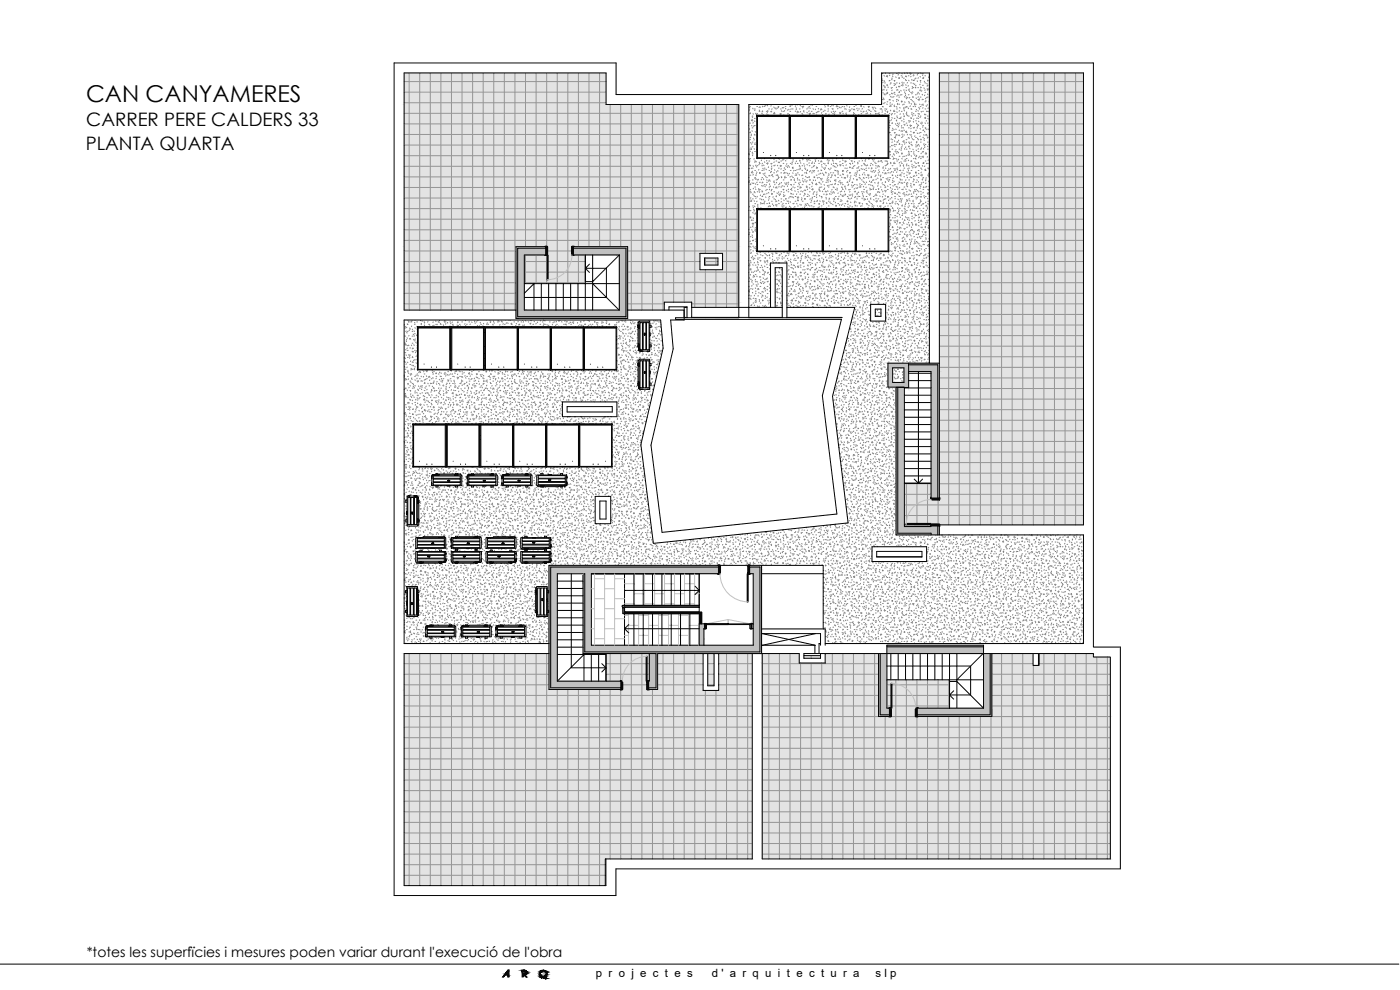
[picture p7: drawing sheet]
<svg xmlns="http://www.w3.org/2000/svg" width="420mm" height="297mm" viewBox="0 0 420 297" stroke-linecap="round" stroke-linejoin="round" font-family="sans-serif">
<defs><g id="words">
<text font-size="7" x="25.8" y="30.5">CAN CANYAMERES</text>
<g font-size="5.6">
<text x="25.9" y="37.9">CARRER PERE CALDERS 33</text>
<text x="25.7" y="45">PLANTA QUARTA</text>
</g>
<text font-size="4.2" x="26" y="287.1">*totes les superfïcies i mesures poden variar durant l'execució de l'obra</text>
<g font-size="3.4">
<text x="178.9" y="293.1">p r o j e c t e s</text>
<text x="213.6" y="293.1">d ' a r q u i t e c t u r a</text>
<text x="262.7" y="293.1">s l p</text>
</g>
</g></defs>
<!-- layer: A-FLOR-PATT -->
<g fill="#fff" stroke="#fff" stroke-width=".3">
<path d="M155.4 111h.1z"/>
<path d="M125.4 149.1h53.2z"/>
<path d="M165.3 164h159.9z"/>
<path d="M125.3 176.3h35.8z"/>
<path d="M264.6 21.9l14.3 9.5v-9.5zM264.6 21.9l14.3 9.5h-14.3z"/>
<path d="M224.7 31.4l54.2 3.2v-3.2zM224.7 31.4l54.2 3.2h-54.2z"/>
<path d="M247 34.6h9.9zM247 34.6h9.9z"/>
<path d="M237.1 34.6h9.9zM237.1 34.6h9.9z"/>
<path d="M227.2 34.6h9.9zM227.2 34.6h9.8z"/>
<path d="M224.7 34.6h2.4zM224.7 34.6h2.5z"/>
<path d="M256.9 34.6h22zM256.9 34.6h22z"/>
<path d="M247.6 34.6h9.3zM247.6 34.6h9.3z"/>
<path d="M237.7 34.6h9.3zM237.7 34.6h9.3z"/>
<path d="M227.8 34.6h9.2zM227.8 34.6h9.2z"/>
<path d="M266.7 34.6h12.2zM266.7 34.6h12.2z"/>
<path d="M246.9 34.6v12.9zM246.9 34.6v12.9z"/>
<path d="M256.8 34.6v12.9zM256.8 34.6v12.9z"/>
<path d="M237 34.6v12.9zM237 34.6v12.9z"/>
<path d="M224.7 34.6l2.4 12.9v-12.9zM224.7 34.6l2.4 12.9h-2.4z"/>
<path d="M224.7 47.5h2.4zM224.7 47.5h2.4z"/>
<path d="M266.7 34.6l12.2 12.9v-12.9zM266.7 34.6l12.2 12.9h-12.2z"/>
<path d="M256.8 47.5h8.5zM256.8 47.5h8.5z"/>
<path d="M246.9 47.5h3.3zM246.9 47.5h3.3z"/>
<path d="M237 47.5h8.6zM237 47.5h8.6z"/>
<path d="M266.7 47.5h12.2zM266.7 47.5h12.2z"/>
<path d="M256.8 47.5h9.8zM256.8 47.5h9.8z"/>
<path d="M246.9 47.5h3.9zM246.9 47.5h3.9z"/>
<path d="M237 47.5h9.9zM237 47.5h9.9z"/>
<path d="M224.7 47.5h5.2zM224.7 47.5h5.2z"/>
<path d="M224.7 47.5l54.2 15.1v-15.1zM224.7 47.5l54.2 15.1h-54.2z"/>
<path d="M247 62.6h9.9zM247 62.6h9.9z"/>
<path d="M237.1 62.6h9.9zM237.1 62.6h9.9z"/>
<path d="M227.2 62.6h9.9zM227.2 62.6h9.8z"/>
<path d="M224.7 62.6h2.4zM224.7 62.6h2.5z"/>
<path d="M256.9 62.6h22zM256.9 62.6h22z"/>
<path d="M247.6 62.6h9.3zM247.6 62.6h9.3z"/>
<path d="M237.7 62.6h9.3zM237.7 62.6h9.3z"/>
<path d="M227.8 62.6h9.2zM227.8 62.6h9.2z"/>
<path d="M266.7 62.6h12.2zM266.7 62.6h12.2z"/>
<path d="M246.9 62.6v12.9zM246.9 62.6v12.9z"/>
<path d="M256.8 62.6v12.9zM256.8 62.6v12.9z"/>
<path d="M237 62.6v12.9zM237 62.6v12.9z"/>
<path d="M224.7 62.6l2.4 12.9v-12.9zM224.7 62.6l2.4 12.9h-2.4z"/>
<path d="M224.7 75.5h2.4zM224.7 75.5h2.4z"/>
<path d="M266.7 62.6l12.2 12.9v-12.9zM266.7 62.6l12.2 12.9h-12.2z"/>
<path d="M256.8 75.5h8.6zM256.8 75.5h8.6z"/>
<path d="M246.9 75.5h8.3zM246.9 75.5h8.3z"/>
<path d="M237 75.5h8.5zM237 75.5h8.5z"/>
<path d="M224.7 75.5h10.7zM224.7 75.5h10.7z"/>
<path d="M266.7 75.5h12.2zM266.7 75.5h12.2z"/>
<path d="M256.8 75.5h9.9zM256.8 75.5h9.9z"/>
<path d="M246.9 75.5h9.9zM246.9 75.5h9.9z"/>
<path d="M237 75.5h9.8zM237 75.5h9.8z"/>
<path d="M224.7 75.5h12.3zM224.7 75.5h12.3z"/>
<path d="M224.7 75.5l54.2 3.4v-3.4zM224.7 75.5l54.2 3.4h-54.2z"/>
<path d="M236.2 78.9l42.7 12.4v-12.4zM236.2 78.9l42.7 12.4h-42.7z"/>
<path d="M236.2 91.3l25.1 .9v-.9zM236.2 91.3l25.1 .9h-25.1z"/>
<path d="M232.6 80.3l2.2 11.9v-11.9zM232.6 80.3l2.2 11.9h-2.2z"/>
<path d="M224.7 78.9l6.5 13.3v-13.3zM224.7 78.9l6.5 13.3h-6.5z"/>
<path d="M262.7 92.7l1.7 2.2v-2.2zM262.7 92.7l1.7 2.2h-1.7z"/>
<path d="M265.8 91.3l13.1 4.5v-4.5zM265.8 91.3l13.1 4.5h-13.1z"/>
<path d="M265.8 95.8l13.1 .5v-.5zM265.8 95.8l13.1 .5h-13.1z"/>
<path d="M256.5 92.2l4.8 4.1v-4.1zM256.5 92.2l4.8 4.1h-5.8z"/>
<path d="M121.3 96l77 .4v-.4zM121.3 96l77 .4h-77z"/>
<path d="M121.3 96.4l70.5 .3v-.3zM121.3 96.4l70.5 .3h-70.5z"/>
<path d="M195 96.4l3.4 1.2-.1-1.2zM195 96.4l3.4 1.2h-3.4z"/>
<path d="M121.3 96.7l70.2 .9v-.9zM121.3 96.7l70.2 .9h-70.2z"/>
<path d="M121.3 97.6l70.1 .5v-.5zM121.3 97.6l70.1 .5h-70.1z"/>
<path d="M155.4 98.1h36zM155.4 98.1h36z"/>
<path d="M145.5 98.1h9.9zM145.5 98.1h9.9z"/>
<path d="M135.4 98.1h10.1zM135.4 98.1h10.1z"/>
<path d="M125.3 98.1h10.1zM125.3 98.1h10.1z"/>
<path d="M121.3 98.1h4zM121.3 98.1h4z"/>
<path d="M156.1 98.1h35.3zM156.1 98.1h35.3z"/>
<path d="M146.2 98.1h9.2zM146.2 98.1h9.2z"/>
<path d="M136.1 98.1h9.4zM136.1 98.1h9.4z"/>
<path d="M126 98.1h9.4zM126 98.1h9.4z"/>
<path d="M165.3 98.1h26.1zM165.3 98.1h26.1z"/>
<path d="M165.3 98.1h9.9zM165.3 98.1h9.9z"/>
<path d="M175.2 98.1h16.2zM175.2 98.1h16.2z"/>
<path d="M166 98.1h9.2zM166 98.1h9.2z"/>
<path d="M145.3 98.1h.2zM145.3 98.1h.2z"/>
<path d="M135.2 98.1h.2zM135.2 98.1h.2z"/>
<path d="M185.1 98.1h6.3zM185.1 98.1h6.3z"/>
<path d="M195.4 97.6l3.1 .6-.1-.6zM195.4 97.6l3.1 .6h-3.1z"/>
<path d="M185.1 98.1l6.3 .1zM185.1 98.1l6.3 .1z"/>
<path d="M195 98.2l3.6 1.7-.1-1.7zM195 98.2l3.6 1.7h-3.6z"/>
<path d="M195 99.9l3.6 .2v-.2zM195 99.9l3.6 .2h-3.6z"/>
<path d="M195 100.1h3.6zM195 100.1h3.6z"/>
<path d="M195 100.1l3.6 .3v-.3zM195 100.1l3.6 .3h-3.6z"/>
<path d="M195 100.4h3.6zM195 100.4h3.6z"/>
<path d="M195 100.4l3.7 .2-.1-.2zM195 100.4l3.7 .2h-3.7z"/>
<path d="M195 100.6h3.7zM195 100.6h3.7z"/>
<path d="M195 100.6l3.7 .2v-.2zM195 100.6l3.7 .2h-3.7z"/>
<path d="M185.1 98.2l6.4 5v-5zM185.1 98.2l6.4 5h-6.4z"/>
<path d="M185.1 103.2h6.7zM185.1 103.2h6.7z"/>
<path d="M185.1 103.2l6.7 .3v-.3zM185.1 103.2l6.7 .3h-6.7z"/>
<path d="M195 100.8l3.9 2.7-.2-2.7zM195 100.8l3.9 2.7h-3.9z"/>
<path d="M185.1 103.5h6.3zM185.1 103.5h6.7z"/>
<path d="M195.4 103.5l3.6 .6-.1-.6zM195.4 103.5l3.6 .6h-3.6z"/>
<path d="M185.1 103.5l6.3 .6v-.6zM185.1 103.5l6.3 .6h-6.3z"/>
<path d="M185.1 104.1h6.7zM185.1 104.1h6.7z"/>
<path d="M185.1 104.1l6.7 .3v-.3zM185.1 104.1l6.7 .3h-6.7z"/>
<path d="M195 104.1l4 .3v-.3zM195 104.1l4 .3h-4z"/>
<path d="M185.1 104.4h6.7zM185.1 104.4h6.7z"/>
<path d="M185.1 104.4l6.7 .1zM185.1 104.4l6.7 .1z"/>
<path d="M185.1 104.5h6.7zM185.1 104.5h6.7z"/>
<path d="M185.1 104.5l6.7 .6v-.6zM185.1 104.5l6.7 .6h-6.7z"/>
<path d="M185.1 105.1h6.7zM185.1 105.1h6.7z"/>
<path d="M195 104.4l3.8 1 .2-1zM195 104.4l3.8 1h-3.8z"/>
<path d="M185.1 105.1l6.7 .3v-.3zM185.1 105.1l6.7 .3h-6.7z"/>
<path d="M192.9 105.4h5.9zM192.9 105.4h5.9z"/>
<path d="M185.1 105.4h7.1zM185.1 105.4h7.1z"/>
<path d="M185.1 105.4l13.1 2.4 .6-2.4zM185.1 105.4l13.1 2.4h-13.1z"/>
<path d="M185.1 107.8l6.7 .3v-.3zM185.1 107.8l6.7 .3h-6.7z"/>
<path d="M255.5 96.3l23.4 12.7v-12.7zM255.5 96.3l23.4 12.7h-26.6z"/>
<path d="M195 107.8l3 1.3 .2-1.3zM195 107.8l3 1.3h-3z"/>
<path d="M185.1 108.1l6.4 1v-1zM185.1 108.1l6.4 1h-6.4z"/>
<path d="M195.4 109.1l2.4 .6 .2-.6zM195.4 109.1l2.4 .6h-2.4z"/>
<path d="M185.1 109.1l6.3 .6v-.6zM185.1 109.1l6.3 .6h-6.3z"/>
<path d="M145.3 98.1l.2 12.9v-12.9zM145.3 98.1l.2 12.9h-.2z"/>
<path d="M135.2 98.1l.2 12.9v-12.9zM135.2 98.1l.2 12.9h-.2z"/>
<path d="M165.3 98.1v12.9zM165.3 98.1v12.9z"/>
<path d="M155.4 98.1v12.9zM155.4 98.1v12.9z"/>
<path d="M121.3 98.1l4 12.9v-12.9zM121.3 98.1l4 12.9h-4z"/>
<path d="M145.3 111h.2zM145.3 111h.2z"/>
<path d="M135.2 111h.2zM135.2 111h.2z"/>
<path d="M121.3 111h4zM121.3 111h4z"/>
<path d="M145.3 111h8.5zM145.3 111h8.5z"/>
<path d="M135.2 111h8.5zM135.2 111h8.5z"/>
<path d="M121.3 111h12.3zM121.3 111h12.3z"/>
<path d="M145.3 111h10.1zM145.2 111h10.2z"/>
<path d="M135.2 111h10zM135.2 111h10z"/>
<path d="M121.3 111h13.9zM121.3 111h13.9z"/>
<path d="M175.2 98.1v12.9zM175.2 98.1v12.9z"/>
<path d="M121.3 111h44zM121.3 111h44z"/>
<path d="M185.1 109.7l6.4 1.3v-1.3zM185.1 109.7l6.4 1.3h-6.4z"/>
<path d="M175.2 111h8.4zM175.2 111h8.4z"/>
<path d="M185.1 111h6.4zM185 111h6.5z"/>
<path d="M175.2 111h9.6zM175.1 111h9.7z"/>
<path d="M121.3 111h52zM121.3 111h52z"/>
<path d="M195 109.7l2.4 1.6 .4-1.6zM195 109.7l2.4 1.6h-2.4z"/>
<path d="M195 111.3l2.4 .2v-.2zM195 111.3l2.4 .2h-2.4z"/>
<path d="M195 111.5l2.4 .1zM195 111.5l2.4 .1z"/>
<path d="M195 111.6l2.3 .2 .1-.2zM195 111.6l2.3 .2h-2.3z"/>
<path d="M195 111.8h2.3zM195 111.8h2.3z"/>
<path d="M195 111.8l2.3 .2v-.2zM195 111.8l2.3 .2h-2.3z"/>
<path d="M195 112h2.3zM195 112h2.3z"/>
<path d="M195 112l2.2 .3 .1-.3zM195 112l2.2 .3h-2.2z"/>
<path d="M121.3 111l70.2 3.6v-3.6zM121.3 111l70.2 3.6h-70.2z"/>
<path d="M121.3 114.6l70.5 .1zM121.3 114.6l70.5 .1z"/>
<path d="M267.9 110.4l3.4 4.4v-4.4zM267.9 110.4l3.4 4.4h-3.4z"/>
<path d="M121.3 114.7l70.5 .2v-.2zM121.3 114.7l70.5 .2h-70.5z"/>
<path d="M195 112.3l1.6 2.6 .6-2.6zM195 112.3l1.6 2.6h-1.6z"/>
<path d="M121.3 114.9h70.1zM121.3 114.9h70.5z"/>
<path d="M195.4 114.9l1 .7 .2-.7zM195.4 114.9l1 .7h-1z"/>
<path d="M121.3 114.9l70.1 .7v-.7zM121.3 114.9l70.1 .7h-70.1z"/>
<path d="M121.3 115.6h70.5zM121.3 115.6h70.5z"/>
<path d="M121.3 115.6l70.5 .2v-.2zM121.3 115.6l70.5 .2h-70.5z"/>
<path d="M121.3 115.8l70.5 .1zM121.3 115.8l70.5 .1z"/>
<path d="M121.3 115.9h70.5zM121.3 115.9h70.5z"/>
<path d="M121.3 115.9l70.5 .1zM121.3 115.9l70.5 .1z"/>
<path d="M252.3 109l14.2 7.1v-7.1zM252.3 109l14.2 7.1h-16z"/>
<path d="M250.5 116.1l20.8 .2zM250.5 116.1l20.8 .2z"/>
<path d="M121.3 116l70.5 .5v-.5zM121.3 116l70.5 .5h-70.5z"/>
<path d="M121.3 116.5h70.5zM121.3 116.5h70.5z"/>
<path d="M195 115.6l1.2 1.2 .2-1.2zM195 115.6l1.2 1.2h-1.2z"/>
<path d="M121.3 116.5l70.5 .3v-.3zM121.3 116.5l70.5 .3h-70.5z"/>
<path d="M192.9 116.8h3.3zM192.9 116.8h3.3z"/>
<path d="M121.3 116.8h70.9zM121.3 116.8h70.9z"/>
<path d="M250.5 116.3l18.4 2.6v-2.6zM250.5 116.3l18.4 2.6h-19z"/>
<path d="M121.3 116.8l74 3.8 .9-3.8zM121.3 116.8l74 3.8h-74z"/>
<path d="M185.1 120.6l9.2 4.4 1-4.4zM185.1 120.6l9.2 4.4h-9.2z"/>
<path d="M121.3 120.6l47.5 4.4v-4.4zM121.3 120.6l47.5 4.4h-47.5z"/>
<path d="M121.3 125l72.5 2.2 .5-2.2zM121.3 125l72.5 2.2h-72.5z"/>
<path d="M163.9 127.2h9.9zM163.9 127.2h9.9z"/>
<path d="M154 127.2h9.9zM154 127.2h9.9z"/>
<path d="M144.1 127.2h9.9zM144.1 127.2h9.9z"/>
<path d="M134 127.2h10.1zM134 127.2h10.1z"/>
<path d="M123.9 127.2h10.1zM123.9 127.2h10.1z"/>
<path d="M121.3 127.2h2.6zM121.3 127.2h2.6z"/>
<path d="M173.8 127.2h20zM173.8 127.2h20z"/>
<path d="M164.6 127.2h9.2zM164.6 127.2h9.2z"/>
<path d="M154.7 127.2h9.2zM154.7 127.2h9.2z"/>
<path d="M144.8 127.2h9.2zM144.8 127.2h9.2z"/>
<path d="M134.7 127.2h9.4zM134.7 127.2h9.4z"/>
<path d="M124.6 127.2h9.4zM124.6 127.2h9.4z"/>
<path d="M143.9 127.2h.2zM143.9 127.2h.2z"/>
<path d="M183.7 127.2h10.1zM183.7 127.2h10.1z"/>
<path d="M133.8 127.2h.2zM133.8 127.2h.2z"/>
<path d="M183.7 127.2l8.6 6.2 1.5-6.2zM183.7 127.2l8.6 6.2h-8.6z"/>
<path d="M133.8 127.2l.2 12.9v-12.9zM133.8 127.2l.2 12.9h-.2z"/>
<path d="M173.8 127.2v12.9zM173.8 127.2v12.9z"/>
<path d="M163.9 127.2v12.9zM163.9 127.2v12.9z"/>
<path d="M154 127.2v12.9zM154 127.2v12.9z"/>
<path d="M143.9 127.2l.2 12.9v-12.9zM143.9 127.2l.2 12.9h-.2z"/>
<path d="M121.3 127.2l2.6 12.9v-12.9zM121.3 127.2l2.6 12.9h-2.6z"/>
<path d="M143.9 140.1h.2zM143.9 140.1h.2z"/>
<path d="M133.8 140.1h.2zM133.8 140.1h.2z"/>
<path d="M121.3 140.1h2.6zM121.3 140.1h2.6z"/>
<path d="M183.7 133.4l9.5 6.7-.9-6.7zM183.7 133.4l9.5 6.7h-9.5z"/>
<path d="M163.9 140.1h8.4zM163.9 140.1h8.4z"/>
<path d="M154 140.1h4.1zM154 140.1h4.1z"/>
<path d="M143.9 140.1h.3zM143.9 140.1h.3z"/>
<path d="M133.8 140.1h.7zM133.8 140.1h.7z"/>
<path d="M121.3 140.1h10.9zM121.3 140.1h10.9z"/>
<path d="M183.7 140.1h9.5zM183.7 140.1h9.5z"/>
<path d="M163.9 140.1h9.7zM163.9 140.1h9.7z"/>
<path d="M154 140.1h4.7zM154 140.1h4.7z"/>
<path d="M143.9 140.1h.3zM143.9 140.1h.3z"/>
<path d="M133.8 140.1h.8zM133.8 140.1h.8z"/>
<path d="M121.3 140.1h12.5zM121.3 140.1h12.5z"/>
<path d="M121.3 140.1l72.1 2-.2-2zM121.3 140.1l72.1 2h-72.1z"/>
<path d="M158.4 142.1l3.9 .1zM158.4 142.1l3.9 .1z"/>
<path d="M152.5 142.1l5.3 .1zM152.5 142.1l5.3 .1z"/>
<path d="M148 142.1l3.9 .1zM148 142.1l3.9 .1z"/>
<path d="M142.1 142.1l5.3 .1zM142.1 142.1l5.3 .1z"/>
<path d="M137.3 142.1l4.2 .1zM137.3 142.1l4.2 .1z"/>
<path d="M131.4 142.1l5.3 .1zM131.4 142.1l5.3 .1z"/>
<path d="M148.9 142.2l3 .3v-.3zM148.9 142.2l3 .3h-3z"/>
<path d="M138.3 142.2l3.2 .3v-.3zM138.3 142.2l3.2 .3h-3.2z"/>
<path d="M121.3 142.1l9.5 .4v-.4zM121.3 142.1l9.5 .4h-9.5z"/>
<path d="M163 142.1l5.2 .4v-.4zM163 142.1l5.2 .4h-5.2z"/>
<path d="M152.5 142.2l.4 .3v-.3zM152.5 142.2l.4 .3h-.4z"/>
<path d="M150.9 142.5h1zM150.9 142.5h1z"/>
<path d="M142.1 142.2l.4 .3v-.3zM142.1 142.2l.4 .3h-.4z"/>
<path d="M140.5 142.5h1zM140.5 142.5h1z"/>
<path d="M131.4 142.2l.4 .3v-.3zM131.4 142.2l.4 .3h-.4z"/>
<path d="M129.9 142.5h.9zM129.9 142.5h.9z"/>
<path d="M168.8 142.1l24.7 .4-.1-.4zM168.8 142.1l24.7 .4h-24.7z"/>
<path d="M165.5 142.5h2.7zM165.5 142.5h2.7z"/>
<path d="M163 142.5h1.6zM163 142.5h1.6z"/>
<path d="M159.3 142.2l3 .3v-.3zM159.3 142.2l3 .3h-3z"/>
<path d="M148.9 142.5h2zM148.9 142.5h2z"/>
<path d="M138.3 142.5h2.2zM138.3 142.5h2.2z"/>
<path d="M121.3 142.5h8.6zM121.3 142.5h8.6z"/>
<path d="M149.2 142.5l1.5 .4v-.4zM149.2 142.5l1.5 .4h-1.5z"/>
<path d="M138.6 142.5l1.7 .4v-.4zM138.6 142.5l1.7 .4h-1.7z"/>
<path d="M121.3 142.5l8.3 .4v-.4zM121.3 142.5l8.3 .4h-8.3z"/>
<path d="M149.2 142.9l1.4 .2v-.2zM149.2 142.9l1.4 .2h-1.4z"/>
<path d="M138.6 142.9l1.6 .2v-.2zM138.6 142.9l1.6 .2h-1.6z"/>
<path d="M121.3 142.9l8.3 .2v-.2zM121.3 142.9l8.3 .2h-8.3z"/>
<path d="M149.2 143.1h1.5zM149.2 143.1h1.5z"/>
<path d="M138.6 143.1h1.7zM138.6 143.1h1.7z"/>
<path d="M121.3 143.1h8.3zM121.3 143.1h8.3z"/>
<path d="M149.2 143.1h1.5zM149.2 143.1h1.5z"/>
<path d="M138.6 143.1h1.7zM138.6 143.1h1.7z"/>
<path d="M121.3 143.1h8.3zM121.3 143.1h8.3z"/>
<path d="M149.2 143.1l1.4 .1zM149.2 143.1l1.4 .1z"/>
<path d="M138.6 143.1l1.6 .1zM138.6 143.1l1.6 .1z"/>
<path d="M121.3 143.1l8.3 .1zM121.3 143.1l8.3 .1z"/>
<path d="M149.2 143.2h1.5zM149.2 143.2h1.5z"/>
<path d="M138.6 143.2h1.7zM138.6 143.2h1.7z"/>
<path d="M121.3 143.2h8.3zM121.3 143.2h8.3z"/>
<path d="M149.2 143.2l1.4 .2v-.2zM149.2 143.2l1.4 .2h-1.4z"/>
<path d="M138.6 143.2l1.6 .2v-.2zM138.6 143.2l1.6 .2h-1.6z"/>
<path d="M121.3 143.2l8.3 .2v-.2zM121.3 143.2l8.3 .2h-8.3z"/>
<path d="M149.2 143.4l1.5 .1zM149.2 143.4l1.5 .1z"/>
<path d="M138.6 143.4l1.7 .1zM138.6 143.4l1.7 .1z"/>
<path d="M121.3 143.4l8.3 .1zM121.3 143.4l8.3 .1z"/>
<path d="M149.2 143.5l1.4 .2v-.2zM149.2 143.5l1.4 .2h-1.4z"/>
<path d="M138.6 143.5l1.6 .2v-.2zM138.6 143.5l1.6 .2h-1.6z"/>
<path d="M121.3 143.5l8.3 .2v-.2zM121.3 143.5l8.3 .2h-8.3z"/>
<path d="M170.1 142.5l23.7 2.1-.3-2.1zM170.1 142.5l23.7 2.1h-23.7z"/>
<path d="M170.1 144.6l23.7 .2v-.2zM170.1 144.6l23.7 .2h-23.7z"/>
<path d="M170.1 144.8h23.7zM170.1 144.8h23.7z"/>
<path d="M170.1 144.8l23.7 .2v-.2zM170.1 144.8l23.7 .2h-23.7z"/>
<path d="M170.1 145l23.7 .1zM170.1 145l23.7 .1z"/>
<path d="M170.1 145.1h23.7zM170.1 145.1h23.7z"/>
<path d="M170.1 145.1l23.7 .1zM170.1 145.1l23.7 .1z"/>
<path d="M170.1 145.2h23.7zM170.1 145.2h23.7z"/>
<path d="M170.1 145.2l23.7 .2v-.2zM170.1 145.2l23.7 .2h-23.7z"/>
<path d="M170.1 145.4l23.8 .3-.1-.3zM170.1 145.4l23.8 .3h-23.8z"/>
<path d="M159.7 142.5l1.4 3.2v-3.2zM159.7 142.5l1.4 3.2h-1.4z"/>
<path d="M149.2 143.7l1.5 2v-2zM149.2 143.7l1.5 2h-1.5z"/>
<path d="M138.6 143.7l1.7 2v-2zM138.6 143.7l1.7 2h-1.7z"/>
<path d="M121.3 143.7l8.3 2v-2zM121.3 143.7l8.3 2h-8.3z"/>
<path d="M156.1 145.7h1.7zM156.1 145.7h1.7z"/>
<path d="M152.5 145.7h2.7zM152.5 145.7h2.7z"/>
<path d="M145.7 145.7h1.7zM145.7 145.7h1.7z"/>
<path d="M142.1 145.7h2.7zM142.1 145.7h2.7z"/>
<path d="M135.1 145.7h1.6zM135.1 145.7h1.6z"/>
<path d="M131.4 145.7h2.7zM131.4 145.7h2.7z"/>
<path d="M169.8 145.7l24.1 .1zM169.8 145.7l24.1 .1z"/>
<path d="M168.8 145.7l1 .1zM168.8 145.7l1 .1z"/>
<path d="M167.9 145.7l.3 .3v-.3zM167.9 145.7l.3 .3h-.3z"/>
<path d="M158.4 145.7l3 .3v-.3zM158.4 145.7l3 .3h-3z"/>
<path d="M152.5 145.7l5.3 .4v-.4zM152.5 145.7l5.3 .4h-5.3z"/>
<path d="M168.8 145.8l25.2 .3-.1-.3zM168.8 145.8l25.2 .3h-25.2z"/>
<path d="M163 146l5.2 .1zM163 146l5.2 .1z"/>
<path d="M158.4 146l3.9 .1zM158.4 146l3.9 .1z"/>
<path d="M152.5 146.1h5.3zM152.5 146.1h5.3z"/>
<path d="M148 145.7l3.9 .4v-.4zM148 145.7l3.9 .4h-3.9z"/>
<path d="M142.1 145.7l5.3 .4v-.4zM142.1 145.7l5.3 .4h-5.3z"/>
<path d="M137.3 145.7l4.2 .4v-.4zM137.3 145.7l4.2 .4h-4.2z"/>
<path d="M131.4 145.7l5.3 .4v-.4zM131.4 145.7l5.3 .4h-5.3z"/>
<path d="M121.3 145.7l9.5 .4v-.4zM121.3 145.7l9.5 .4h-9.5z"/>
<path d="M121.3 146.1l73 2.7-.3-2.7zM121.3 146.1l73 2.7h-73z"/>
<path d="M125 148.8h69.3zM125 148.8h69.3z"/>
<path d="M121.3 148.8h2.9zM121.3 148.8h2.9z"/>
<path d="M125.4 148.8l68.9 .1zM125.4 148.8l68.9 .1z"/>
<path d="M125.4 148.9l53.2 .2v-.2zM125.4 148.9l53.2 .2h-53.2zM125.4 149.1h53.2z"/>
<path d="M125.4 149.1l53.2 .6v-.6zM125.4 149.1l53.2 .6h-53.2z"/>
<path d="M125.4 149.7h53.2zM125.4 149.7h53.2z"/>
<path d="M125.4 149.7l53.2 .1zM125.4 149.7l53.2 .1z"/>
<path d="M125.4 149.8h53.2zM125.4 149.8h53.2z"/>
<path d="M125.4 149.8l53.2 .3v-.3zM125.4 149.8l53.2 .3h-53.2z"/>
<path d="M125.4 150.1h53.2zM125.4 150.1h53.2z"/>
<path d="M121.3 148.8l.9 1.3v-1.3zM121.3 148.8l.9 1.3h-.9z"/>
<path d="M125.8 150.1l52.8 .6v-.6zM125.8 150.1l52.8 .6h-52.8z"/>
<path d="M121.3 150.1l.5 .6v-.6zM121.3 150.1l.5 .6h-.5z"/>
<path d="M125.8 150.7h52.8zM125.4 150.7h53.2z"/>
<path d="M125.4 150.7l53.2 .3v-.3zM125.4 150.7l53.2 .3h-53.2z"/>
<path d="M125.4 151l53.2 .1zM125.4 151l53.2 .1z"/>
<path d="M121.3 150.7l.9 2.7v-2.7zM121.3 150.7l.9 2.7h-.9z"/>
<path d="M121.3 153.4l.9 .2v-.2zM121.3 153.4l.9 .2h-.9z"/>
<path d="M121.3 153.6h.9zM121.3 153.6h.9z"/>
<path d="M121.3 153.6l.9 .2v-.2zM121.3 153.6l.9 .2h-.9z"/>
<path d="M121.3 153.8h.9zM121.3 153.8h.9z"/>
<path d="M121.3 153.8l.9 .3v-.3zM121.3 153.8l.9 .3h-.9z"/>
<path d="M121.3 154.1h.9zM121.3 154.1h.9z"/>
<path d="M121.3 154.1l.9 .2v-.2zM121.3 154.1l.9 .2h-.9z"/>
<path d="M125.7 151.1l52.9 4.9v-4.9zM125.7 151.1l52.9 4.9h-52.9z"/>
<path d="M121.3 154.3l.9 1.7v-1.7zM121.3 154.3l.9 1.7h-.9z"/>
<path d="M125.8 156l52.8 .6v-.6zM125.8 156l52.8 .6h-52.8z"/>
<path d="M121.3 156l.5 .6v-.6zM121.3 156l.5 .6h-.5z"/>
<path d="M249.9 118.9l19 38v-38zM249.9 118.9l19 38h-14.4z"/>
<path d="M183.3 148.9l12 8.2-1-8.2zM183.3 148.9l12 8.2h-12z"/>
<path d="M125.7 156.6l52.9 .5v-.5zM125.7 156.6l52.9 .5h-52.9z"/>
<path d="M125.7 157.1l69.7 .4-.1-.4zM125.7 157.1l69.7 .4h-69.7z"/>
<path d="M125.4 157.5l70 .3v-.3zM125.4 157.5l70 .3h-70z"/>
<path d="M121.3 156.6l.9 1.2v-1.2zM121.3 156.6l.9 1.2h-.9z"/>
<path d="M254.5 156.9l14.4 3.6v-3.6zM220.2 160.5l34.3-3.6 14.4 3.6z"/>
<path d="M121.3 157.8l74.5 3.1-.4-3.1zM121.3 157.8l74.5 3.1h-74.5z"/>
<path d="M143.2 160.9l14.3 .1zM143.2 160.9l14.3 .1z"/>
<path d="M137.3 160.9l5.3 .1zM137.3 160.9l5.3 .1z"/>
<path d="M121.3 160.9l15.4 .1zM121.3 160.9l15.4 .1z"/>
<path d="M133.5 161l3.2 .3v-.3zM133.5 161l3.2 .3h-3.2z"/>
<path d="M158.2 160.9l5.2 .4v-.4zM158.2 160.9l5.2 .4h-5.2z"/>
<path d="M144.1 161l4 .3v-.3zM144.1 161l4 .3h-4z"/>
<path d="M137.3 161l.3 .3v-.3zM137.3 161l.3 .3h-.3z"/>
<path d="M135.7 161.3h1zM135.7 161.3h1z"/>
<path d="M133.5 161.3h2.2zM133.5 161.3h2.2z"/>
<path d="M121.3 161l5.7 .3v-.3zM121.3 161l5.7 .3h-5.7z"/>
<path d="M164 160.9l31.9 .4-.1-.4zM164 160.9l31.9 .4h-31.9z"/>
<path d="M160.7 161.3h2.7zM160.7 161.3h2.7z"/>
<path d="M158.2 161.3h1.6zM158.2 161.3h1.6z"/>
<path d="M154.5 161l3 .3v-.3zM154.5 161l3 .3h-3z"/>
<path d="M144.1 161.3h2zM144.1 161.3h2z"/>
<path d="M133.5 161.3h2.2zM133.5 161.3h2.2z"/>
<path d="M121.3 161.3h3.8zM121.3 161.3h3.8z"/>
<path d="M133.8 161.3l1.6 .4v-.4zM133.8 161.3l1.6 .4h-1.6z"/>
<path d="M133.8 161.7l1.6 .2v-.2zM133.8 161.7l1.6 .2h-1.6z"/>
<path d="M133.8 161.9h1.6zM133.8 161.9h1.6z"/>
<path d="M133.8 161.9h1.6zM133.8 161.9h1.6z"/>
<path d="M133.8 161.9l1.6 .1zM133.8 161.9l1.6 .1z"/>
<path d="M133.8 162h1.6zM133.8 162h1.6z"/>
<path d="M133.8 162l1.6 .2v-.2zM133.8 162l1.6 .2h-1.6z"/>
<path d="M133.8 162.2l1.6 .1zM133.8 162.2l1.6 .1z"/>
<path d="M220.2 160.5l105 2v-2zM201.5 162.5l18.7-2 105 2z"/>
<path d="M165.3 161.3l30.7 1.2-.1-1.2zM165.3 161.3l30.7 1.2h-30.7z"/>
<path d="M133.8 162.3l1.6 .2v-.2zM133.8 162.3l1.6 .2h-1.6z"/>
<path d="M201.5 162.5l123.7 .5v-.5zM196.1 163l5.4-.5 123.7 .5z"/>
<path d="M165.3 162.5l30.8 .5-.1-.5zM165.3 162.5l30.8 .5h-30.8z"/>
<path d="M165.3 163l159.9 .4v-.4zM165.3 163l159.9 .4h-159.9z"/>
<path d="M165.3 163.4l159.9 .2v-.2zM165.3 163.4l159.9 .2h-159.9z"/>
<path d="M165.3 163.6h159.9zM165.3 163.6h159.9z"/>
<path d="M165.3 163.6l159.9 .2v-.2zM165.3 163.6l159.9 .2h-159.9z"/>
<path d="M165.3 163.8l159.9 .1zM165.3 163.8l159.9 .1z"/>
<path d="M165.3 163.9h159.9zM165.3 163.9h159.9z"/>
<path d="M165.3 163.9l159.9 .1zM165.3 163.9l159.9 .1zM165.3 164h159.9z"/>
<path d="M165.3 164h159.9zM165.3 164h159.9z"/>
<path d="M165.3 164l96.4 .2zM165.3 164l96.4 .2z"/>
<path d="M165.3 164.2l96.4 .3v-.3zM165.3 164.2l96.4 .3h-96.4z"/>
<path d="M154.9 161.3l1.4 3.2v-3.2zM154.9 161.3l1.4 3.2h-1.4z"/>
<path d="M144.4 161.3l1.5 3.2v-3.2zM144.4 161.3l1.5 3.2h-1.5z"/>
<path d="M133.8 162.5l1.6 2v-2zM133.8 162.5l1.6 2h-1.6z"/>
<path d="M121.3 161.3l3.5 3.2v-3.2zM121.3 161.3l3.5 3.2h-3.5z"/>
<path d="M164 164.5h.3zM164 164.5h.3z"/>
<path d="M151.3 164.5h5.3zM151.3 164.5h5.3z"/>
<path d="M143.2 164.5h7.2zM143.2 164.5h7.2z"/>
<path d="M140.9 164.5h1.7zM140.9 164.5h1.7z"/>
<path d="M137.3 164.5h2.7zM137.3 164.5h2.7z"/>
<path d="M130.3 164.5h6.4zM130.3 164.5h6.4z"/>
<path d="M121.3 164.5h8zM121.3 164.5h8z"/>
<path d="M165 164.5l96.7 .1zM165 164.5l96.7 .1z"/>
<path d="M164 164.5l1 .1zM164 164.5l1 .1z"/>
<path d="M163.1 164.5l.3 .3v-.3zM163.1 164.5l.3 .3h-.3z"/>
<path d="M143.2 164.5l13.4 .3v-.3zM143.2 164.5l13.4 .3h-13.4z"/>
<path d="M164 164.6l97.7 .3v-.3zM164 164.6l97.7 .3h-97.7z"/>
<path d="M158.2 164.8l5.2 .1zM158.2 164.8l5.2 .1z"/>
<path d="M143.2 164.8l14.3 .1zM143.2 164.8l14.3 .1z"/>
<path d="M137.3 164.5l5.3 .4v-.4zM137.3 164.5l5.3 .4h-5.3z"/>
<path d="M121.3 164.5l15.4 .4v-.4zM121.3 164.5l15.4 .4h-15.4z"/>
<path d="M121.3 164.9l140.4 .2v-.2zM121.3 164.9l140.4 .2h-140.4z"/>
<path d="M158.2 165.1l5.2 .4v-.4zM158.2 165.1l5.2 .4h-5.2z"/>
<path d="M147.7 165.1l5.3 .4v-.4zM147.7 165.1l5.3 .4h-5.3z"/>
<path d="M137.3 165.1l5.3 .4v-.4zM137.3 165.1l5.3 .4h-5.3z"/>
<path d="M126.7 165.1l5.2 .4v-.4zM126.7 165.1l5.2 .4h-5.2z"/>
<path d="M164 165.1l97.7 .4v-.4zM164 165.1l97.7 .4h-97.7z"/>
<path d="M160.7 165.5h2.7zM160.7 165.5h2.7z"/>
<path d="M158.2 165.5h1.6zM158.2 165.5h1.6z"/>
<path d="M153.6 165.1l3.9 .4v-.4zM153.6 165.1l3.9 .4h-3.9z"/>
<path d="M150.3 165.5h2.7zM150.3 165.5h2.7z"/>
<path d="M147.7 165.5h1.7zM147.7 165.5h1.7z"/>
<path d="M143.2 165.1l3.9 .4v-.4zM143.2 165.1l3.9 .4h-3.9z"/>
<path d="M139.9 165.5h2.7zM139.9 165.5h2.7z"/>
<path d="M137.3 165.5h1.7zM137.3 165.5h1.7z"/>
<path d="M132.5 165.1l4.2 .4v-.4zM132.5 165.1l4.2 .4h-4.2z"/>
<path d="M129.2 165.5h2.7zM129.2 165.5h2.7z"/>
<path d="M126.7 165.5h1.6zM126.7 165.5h1.6z"/>
<path d="M121.3 165.1l4.7 .4v-.4zM121.3 165.1l4.7 .4h-4.7z"/>
<path d="M165.3 165.5l96.4 2.1v-2.1zM165.3 165.5l96.4 2.1h-96.4z"/>
<path d="M154.9 165.5l1.4 2.1v-2.1zM154.9 165.5l1.4 2.1h-1.4z"/>
<path d="M144.4 165.5l1.5 2.1v-2.1zM144.4 165.5l1.5 2.1h-1.5z"/>
<path d="M133.8 165.5l1.6 2.1v-2.1zM133.8 165.5l1.6 2.1h-1.6z"/>
<path d="M165.3 167.6l96.4 .1v-.1zM165.3 167.6l96.4 .1h-96.4z"/>
<path d="M154.9 167.6l1.4 .1v-.1zM154.9 167.6l1.4 .1h-1.4z"/>
<path d="M144.5 167.6l1.4 .1v-.1zM144.5 167.6l1.4 .1h-1.4z"/>
<path d="M133.8 167.6l1.6 .1v-.1zM133.8 167.6l1.6 .1h-1.6z"/>
<path d="M165.3 167.7l96.4 .1zM165.3 167.7l96.4 .1z"/>
<path d="M154.9 167.7l1.4 .1zM154.9 167.7l1.4 .1z"/>
<path d="M144.4 167.7l1.5 .1zM144.4 167.7l1.5 .1z"/>
<path d="M133.8 167.7l1.6 .1zM133.8 167.7l1.6 .1z"/>
<path d="M165.3 167.8l96.4 .2v-.2zM165.3 167.8l96.4 .2h-96.4z"/>
<path d="M154.9 167.8l1.4 .2v-.2zM154.9 167.8l1.4 .2h-1.4z"/>
<path d="M144.5 167.8l1.4 .2v-.2zM144.5 167.8l1.4 .2h-1.4z"/>
<path d="M133.8 167.8l1.6 .2v-.2zM133.8 167.8l1.6 .2h-1.6z"/>
<path d="M165.3 168h96.4zM165.3 168h96.4z"/>
<path d="M154.9 168h1.4zM154.9 168h1.4z"/>
<path d="M144.4 168h1.5zM144.4 168h1.5z"/>
<path d="M133.8 168h1.6zM133.8 168h1.6z"/>
<path d="M165.3 168l96.4 .1zM165.3 168l96.4 .1z"/>
<path d="M154.9 168l1.4 .1zM154.9 168l1.4 .1z"/>
<path d="M144.5 168l1.4 .1zM144.5 168l1.4 .1z"/>
<path d="M133.8 168l1.6 .1zM133.8 168l1.6 .1z"/>
<path d="M165.3 168.1l96.4 .1zM165.3 168.1l96.4 .1z"/>
<path d="M154.9 168.1l1.4 .1zM154.9 168.1l1.4 .1z"/>
<path d="M144.4 168.1l1.5 .1zM144.4 168.1l1.5 .1z"/>
<path d="M133.8 168.1l1.6 .1zM133.8 168.1l1.6 .1z"/>
<path d="M165.3 168.2h96.4zM165.3 168.2h96.4z"/>
<path d="M154.9 168.2h1.4zM154.9 168.2h1.4z"/>
<path d="M144.4 168.2h1.5zM144.4 168.2h1.5z"/>
<path d="M133.8 168.2h1.6zM133.8 168.2h1.6z"/>
<path d="M165.3 168.2l96.4 .1v-.1zM165.3 168.2l96.4 .1h-96.4z"/>
<path d="M154.9 168.2l1.4 .1v-.1zM154.9 168.2l1.4 .1h-1.4z"/>
<path d="M144.5 168.2l1.4 .1v-.1zM144.5 168.2l1.4 .1h-1.4z"/>
<path d="M133.8 168.2l1.6 .1v-.1zM133.8 168.2l1.6 .1h-1.6z"/>
<path d="M278.1 164l47.1 4.5v-4.5zM278.1 164l47.1 4.5h-47.1z"/>
<path d="M165.3 168.3l96.4 .2v-.2zM165.3 168.3l96.4 .2h-96.4z"/>
<path d="M165.3 168.5l159.9 .2v-.2zM165.3 168.5l159.9 .2h-159.9z"/>
<path d="M154.9 168.3l1.4 .4v-.4zM154.9 168.3l1.4 .4h-1.4z"/>
<path d="M144.4 168.3l1.5 .4v-.4zM144.4 168.3l1.5 .4h-1.5z"/>
<path d="M133.8 168.3l1.6 .4v-.4zM133.8 168.3l1.6 .4h-1.6z"/>
<path d="M121.3 165.5l3.5 3.2v-3.2zM121.3 165.5l3.5 3.2h-3.5z"/>
<path d="M144.2 168.7h2zM144.2 168.7h2z"/>
<path d="M165 168.7h160.2zM165 168.7h160.2z"/>
<path d="M164 168.7h1zM164 168.7h1z"/>
<path d="M154.6 168.7h2zM154.6 168.7h2z"/>
<path d="M153.6 168.7h1zM153.6 168.7h1z"/>
<path d="M144.2 168.7h2zM144.2 168.7h2z"/>
<path d="M143.2 168.7h1zM143.2 168.7h1z"/>
<path d="M133.5 168.7h2.3zM133.5 168.7h2.3z"/>
<path d="M132.5 168.7h1zM132.5 168.7h1z"/>
<path d="M163.1 168.7l.3 .3v-.3zM163.1 168.7l.3 .3h-.3z"/>
<path d="M153.6 168.7l3 .3v-.3zM153.6 168.7l3 .3h-3z"/>
<path d="M152.7 168.7l.3 .3v-.3zM152.7 168.7l.3 .3h-.3z"/>
<path d="M143.2 168.7l3 .3v-.3zM143.2 168.7l3 .3h-3z"/>
<path d="M142.2 168.7l.4 .3v-.3zM142.2 168.7l.4 .3h-.4z"/>
<path d="M132.5 168.7l3.3 .3v-.3zM132.5 168.7l3.3 .3h-3.3z"/>
<path d="M131.6 168.7l.3 .3v-.3zM131.6 168.7l.3 .3h-.3z"/>
<path d="M121.3 168.7l3.8 .3v-.3zM121.3 168.7l3.8 .3h-3.8z"/>
<path d="M164 168.7l161.2 .4v-.4zM164 168.7l161.2 .4h-161.2z"/>
<path d="M158.2 169l5.2 .1zM158.2 169l5.2 .1z"/>
<path d="M153.6 169l3.9 .1zM153.6 169l3.9 .1z"/>
<path d="M147.7 169l5.3 .1zM147.7 169l5.3 .1z"/>
<path d="M143.2 169l3.9 .1zM143.2 169l3.9 .1z"/>
<path d="M137.3 169l5.3 .1zM137.3 169l5.3 .1z"/>
<path d="M132.5 169l4.2 .1zM132.5 169l4.2 .1z"/>
<path d="M126.7 169l5.2 .1zM126.7 169l5.2 .1z"/>
<path d="M121.3 169l4.7 .1zM121.3 169l4.7 .1z"/>
<path d="M121.3 169.1l203.9 .4v-.4zM121.3 169.1l203.9 .4h-203.9z"/>
<path d="M225.2 169.5l100 .1zM225.2 169.5l100 .1z"/>
<path d="M216.1 169.5l8.4 .1zM216.1 169.5l8.4 .1z"/>
<path d="M121.3 169.5l94.1 .1zM121.3 169.5l94.1 .1z"/>
<path d="M121.3 169.6l43.5 6.4v-6.4zM121.3 169.6l43.5 6.4h-43.5z"/>
<path d="M124.9 176h39.9zM124.9 176h39.9z"/>
<path d="M121.3 176h2.8zM121.3 176h2.8z"/>
<path d="M125.3 176l35.8 .3v-.3zM125.3 176l35.8 .3h-35.8zM125.3 176.3h35.8z"/>
<path d="M125.3 176.3h35.8zM125.3 176.3h35.8z"/>
<path d="M125.3 176.3l35.5 .5v-.5zM125.3 176.3l35.5 .5h-35.5z"/>
<path d="M125.3 176.8l35.5 .1zM125.3 176.8l35.5 .1z"/>
<path d="M125.3 176.9h35.5zM125.3 176.9h35.5z"/>
<path d="M125.3 176.9l35.5 .1zM125.3 176.9l35.5 .1z"/>
<path d="M125.3 177l35.5 .2v-.2zM125.3 177l35.5 .2h-35.5z"/>
<path d="M164.3 176l.5 1.2v-1.2zM164.3 176l.5 1.2h-.5z"/>
<path d="M125.3 177.2h35.5zM125.3 177.2h35.5z"/>
<path d="M121.3 176l.8 1.2v-1.2zM121.3 176l.8 1.2h-.8z"/>
<path d="M164.7 177.2l.1 .7zM164.7 177.2l.1 .7z"/>
<path d="M125.7 177.2l35 .7v-.7zM125.7 177.2l35 .7h-35z"/>
<path d="M121.3 177.2l.4 .7v-.7zM121.3 177.2l.4 .7h-.4z"/>
<path d="M125.7 177.9h35.1zM125.3 177.9h35.5z"/>
<path d="M125.3 177.9l35.5 .2v-.2zM125.3 177.9l35.5 .2h-35.5z"/>
<path d="M125.3 178.1l35.5 .1zM125.3 178.1l35.5 .1z"/>
<path d="M164.3 177.9l.5 1.6v-1.6zM164.3 177.9l.5 1.6h-.5z"/>
<path d="M164.3 179.5l.5 .2v-.2zM164.3 179.5l.5 .2h-.5z"/>
<path d="M164.3 179.7l.5 .1zM164.3 179.7l.5 .1z"/>
<path d="M164.3 179.8l.5 .2v-.2zM164.3 179.8l.5 .2h-.5z"/>
<path d="M164.3 180h.5zM164.3 180h.5z"/>
<path d="M164.3 180l.5 .2v-.2zM164.3 180l.5 .2h-.5z"/>
<path d="M164.3 180.2h.5zM164.3 180.2h.5z"/>
<path d="M164.3 180.2l.5 .3v-.3zM164.3 180.2l.5 .3h-.5z"/>
<path d="M121.3 177.9l.8 2.6v-2.6zM121.3 177.9l.8 2.6h-.8z"/>
<path d="M121.3 180.5l.8 .2v-.2zM121.3 180.5l.8 .2h-.8z"/>
<path d="M121.3 180.7l.8 .1zM121.3 180.7l.8 .1z"/>
<path d="M121.3 180.8l.8 .2v-.2zM121.3 180.8l.8 .2h-.8z"/>
<path d="M121.3 181h.8zM121.3 181h.8z"/>
<path d="M121.3 181l.8 .2v-.2zM121.3 181l.8 .2h-.8z"/>
<path d="M121.3 181.2l.8 .1zM121.3 181.2l.8 .1z"/>
<path d="M121.3 181.3l.8 .2v-.2zM121.3 181.3l.8 .2h-.8z"/>
<path d="M125.6 178.2l35.2 4.6v-4.6zM125.6 178.2l35.2 4.6h-35.2z"/>
<path d="M125.6 182.8l35.5 .1zM125.6 182.8l35.5 .1z"/>
<path d="M125.6 182.9l35.4 .2v-.2zM125.6 182.9l35.4 .2h-35.4z"/>
<path d="M164.3 180.5l.5 2.6v-2.6zM164.3 180.5l.5 2.6h-.5z"/>
<path d="M125.6 183.1h35.1zM125.6 183.1h35.4z"/>
<path d="M121.3 181.5l.8 1.6v-1.6zM121.3 181.5l.8 1.6h-.8z"/>
<path d="M164.7 183.1l.1 .6zM164.7 183.1l.1 .6z"/>
<path d="M125.7 183.1l35 .6v-.6zM125.7 183.1l35 .6h-35z"/>
<path d="M121.3 183.1l.4 .6v-.6zM121.3 183.1l.4 .6h-.4z"/>
<path d="M125.6 183.7l35.5 .1zM125.6 183.7l35.5 .1z"/>
<path d="M125.6 183.8l35.4 .2v-.2zM125.6 183.8l35.4 .2h-35.4z"/>
<path d="M125.6 184l35.5 .1zM125.6 184l35.5 .1z"/>
<path d="M125.6 184.1h35.4zM125.6 184.1h35.4z"/>
<path d="M125.6 184.1l35.5 .1zM125.6 184.1l35.5 .1z"/>
<path d="M125.6 184.2l35.4 .5v-.5zM125.6 184.2l35.4 .5h-35.4z"/>
<path d="M125.3 184.7h35.7zM125.3 184.7h35.7z"/>
<path d="M125.3 184.7h35.8zM125.3 184.7h35.8z"/>
<path d="M164.3 183.7l.5 1.3v-1.3zM164.3 183.7l.5 1.3h-.5z"/>
<path d="M125.3 184.7l35.8 .3v-.3zM125.3 184.7l35.8 .3h-35.8z"/>
<path d="M121.3 183.7l.8 1.3v-1.3zM121.3 183.7l.8 1.3h-.8z"/>
<path d="M162.2 185h2.6zM162.2 185h2.6z"/>
<path d="M121.3 185h40.1zM121.3 185h40.1z"/>
<path d="M121.3 185l43.5 2.5v-2.5zM121.3 185l43.5 2.5h-43.5z"/>
<path d="M156.6 187.5l8.2 .1zM156.6 187.5l8.2 .1z"/>
<path d="M150.7 187.5l5.3 .1zM150.7 187.5l5.3 .1z"/>
<path d="M146.2 187.5l3.9 .1zM146.2 187.5l3.9 .1z"/>
<path d="M140.3 187.5l5.3 .1zM140.3 187.5l5.3 .1z"/>
<path d="M135.5 187.5l4.2 .1zM135.5 187.5l4.2 .1z"/>
<path d="M129.6 187.5l5.3 .1zM129.6 187.5l5.3 .1z"/>
<path d="M147.1 187.6l3 .2v-.2zM147.1 187.6l3 .2h-3z"/>
<path d="M136.5 187.6l3.2 .2v-.2zM136.5 187.6l3.2 .2h-3.2z"/>
<path d="M121.3 187.5l7.7 .3v-.3zM121.3 187.5l7.7 .3h-7.7z"/>
<path d="M150.7 187.6l.4 .3v-.3zM150.7 187.6l.4 .3h-.4z"/>
<path d="M149.1 187.8l1 .1zM149.1 187.8l1 .1z"/>
<path d="M140.3 187.6l.4 .3v-.3zM140.3 187.6l.4 .3h-.4z"/>
<path d="M138.7 187.8l1 .1zM138.7 187.8l1 .1z"/>
<path d="M129.6 187.6l.4 .3v-.3zM129.6 187.6l.4 .3h-.4z"/>
<path d="M128.1 187.8l.9 .1zM128.1 187.8l.9 .1z"/>
<path d="M121.3 187.8l6.8 .1zM121.3 187.8l6.8 .1z"/>
<path d="M157.5 187.6l7.3 .3v-.3zM157.5 187.6l7.3 .3h-7.3z"/>
<path d="M147.1 187.8h2zM147.1 187.8l2 .1z"/>
<path d="M136.5 187.8l2.2 .1zM136.5 187.8l2.2 .1z"/>
<path d="M121.3 187.9h6.8zM121.3 187.9h6.7z"/>
<path d="M147.4 187.9l1.5 .3v-.3zM147.4 187.9l1.5 .3h-1.5z"/>
<path d="M136.8 187.9l1.7 .3v-.3zM136.8 187.9l1.7 .3h-1.7z"/>
<path d="M121.3 187.9l6.5 .3v-.3zM121.3 187.9l6.5 .3h-6.5z"/>
<path d="M147.4 188.2l1.4 .2v-.2zM147.4 188.2l1.4 .2h-1.4z"/>
<path d="M136.8 188.2l1.6 .2v-.2zM136.8 188.2l1.6 .2h-1.6z"/>
<path d="M121.3 188.2l6.5 .2v-.2zM121.3 188.2l6.5 .2h-6.5z"/>
<path d="M147.4 188.4h1.5zM147.4 188.4h1.5z"/>
<path d="M136.8 188.4h1.7zM136.8 188.4h1.7z"/>
<path d="M121.3 188.4h6.5zM121.3 188.4h6.5z"/>
<path d="M147.4 188.4l1.5 .1zM147.4 188.4l1.5 .1z"/>
<path d="M136.8 188.4l1.7 .1zM136.8 188.4l1.7 .1z"/>
<path d="M121.3 188.4l6.5 .1zM121.3 188.4l6.5 .1z"/>
<path d="M147.4 188.5h1.4zM147.4 188.5h1.4z"/>
<path d="M136.8 188.5h1.6zM136.8 188.5h1.6z"/>
<path d="M121.3 188.5h6.5zM121.3 188.5h6.5z"/>
<path d="M147.4 188.5l1.5 .1zM147.4 188.5l1.5 .1z"/>
<path d="M136.8 188.5l1.7 .1zM136.8 188.5l1.7 .1z"/>
<path d="M121.3 188.5l6.5 .1zM121.3 188.5l6.5 .1z"/>
<path d="M247.1 169.6l78.1 19.1v-19.1zM247.1 169.6l78.1 19.1h-78.1z"/>
<path d="M147.4 188.6l1.4 .2v-.2zM147.4 188.6l1.4 .2h-1.4z"/>
<path d="M136.8 188.6l1.6 .2v-.2zM136.8 188.6l1.6 .2h-1.6z"/>
<path d="M121.3 188.6l6.5 .2v-.2zM121.3 188.6l6.5 .2h-6.5z"/>
<path d="M147.4 188.8h1.5zM147.4 188.8h1.5z"/>
<path d="M136.8 188.8h1.7zM136.8 188.8h1.7z"/>
<path d="M121.3 188.8h6.5zM121.3 188.8h6.5z"/>
<path d="M147.4 188.8l1.4 .2v-.2zM147.4 188.8l1.4 .2h-1.4z"/>
<path d="M136.8 188.8l1.6 .2v-.2zM136.8 188.8l1.6 .2h-1.6z"/>
<path d="M121.3 188.8l6.5 .2v-.2zM121.3 188.8l6.5 .2h-6.5z"/>
<path d="M157.9 187.9l6.9 3.2v-3.2zM157.9 187.9l6.9 3.2h-6.9z"/>
<path d="M147.4 189l1.5 2.1v-2.1zM147.4 189l1.5 2.1h-1.5z"/>
<path d="M136.8 189l1.7 2.1v-2.1zM136.8 189l1.7 2.1h-1.7z"/>
<path d="M121.3 189l6.5 2.1v-2.1zM121.3 189l6.5 2.1h-6.5z"/>
<path d="M154.3 191.1h1.7zM154.3 191.1h1.7z"/>
<path d="M150.7 191.1h2.7zM150.7 191.1h2.7z"/>
<path d="M143.9 191.1h1.7zM143.9 191.1h1.7z"/>
<path d="M140.3 191.1h2.7zM140.3 191.1h2.7z"/>
<path d="M133.3 191.1h1.6zM133.3 191.1h1.6z"/>
<path d="M129.6 191.1h2.7zM129.6 191.1h2.7z"/>
<path d="M156.6 191.1l8.2 .4v-.4zM156.6 191.1l8.2 .4h-8.2z"/>
<path d="M150.7 191.1l5.3 .4v-.4zM150.7 191.1l5.3 .4h-5.3z"/>
<path d="M146.2 191.1l3.9 .4v-.4zM146.2 191.1l3.9 .4h-3.9z"/>
<path d="M140.3 191.1l5.3 .4v-.4zM140.3 191.1l5.3 .4h-5.3z"/>
<path d="M135.5 191.1l4.2 .4v-.4zM135.5 191.1l4.2 .4h-4.2z"/>
<path d="M129.6 191.1l5.3 .4v-.4zM129.6 191.1l5.3 .4h-5.3z"/>
<path d="M121.3 191.1l7.7 .4v-.4zM121.3 191.1l7.7 .4h-7.7z"/>
<path d="M247.6 188.7l77.6 4.4v-4.4zM247.6 188.7l77.6 4.4h-77.6z"/>
<path d="M121.3 191.5l43.5 1.6v-1.6zM121.3 191.5l43.5 1.6h-43.5z"/>
</g>
<g fill="none" stroke="#808080" stroke-width=".3">
<path d="M224.9 32.2l.1 .2M225 32h.2M225 38.6l-.1 .2M225 34.1h.2M225 36.9h.2M225 32.9l-.1 .2M225 39.8h.3M225.1 31.4l-.1 .1M225.2 39.6l-.1 .2M225.3 33.9l-.2 .2M225.5 36l.1 .2M225.6 37.6l.1 .2"/>
<path d="M225.7 39.2l.1 .2M225.7 34.8h.2M225.7 36.2h.2M225.7 38.4h.3M225.7 35.1l.1 .1M225.8 35.8l-.1 .2M225.9 32.5l.1 .2M226 34.1l.1 .2M226.1 36.8l-.2 .2M226.3 37.7l-.1 .2M226.4 32.7h.3M226.4 35.5h.3"/>
<path d="M226.4 37.7h.3M226.4 36.3l.2 .2M226.6 33l-.1 .2M226.7 39.5l.1 .2M226.9 34l-.2 .1M227 34.3l.1 .2M227.1 32h.3M227.1 34.9l-.1 .2M227.1 39.2v.1M227.1 34.1h.3M227.8 33.4h.3M227.8 33l.1 .2"/>
<path d="M227.9 32.1l-.1 .2M228.1 32l.1 .2M228.6 34.1h.2M228.8 33.3l.1 .2M228.8 33.4l-.1 .2M228.9 31.8l-.1 .3M229.1 34.4l-.1 .2M229.3 32h.2M229.3 31.4l.1 .1M229.9 31.6l-.2 .2M230 33.4h.2M230.1 34.1l.1 .2"/>
<path d="M230.3 31.6l.1 .2M230.4 33.2l.1 .2M230.4 33.5l-.1 .2M230.7 34.5l-.1 .1M230.7 32.7h.2M231.4 33.4l.1 .2M231.4 33.4h.2M231.5 31.7l-.2 .2M231.7 32.6l-.1 .2M232.1 34.1h.2M232.2 32.1l.1 .2M232.3 33.7l.1 .2"/>
<path d="M232.6 34l-.1 .1M232.7 32.4l-.1 .2M232.8 32.7h.2M233.2 32.3l.1 .2M233.5 32h.2M233.7 32.1l-.1 .2M234.2 34l-.1 .2M234.2 32.7h.3M234.2 34.1h.3M234.3 34.2l.1 .2M234.5 33.2l.1 .2M234.8 32.2l.1 .2"/>
<path d="M234.9 31.4h.1M234.9 33.4h.3M235.2 34.4l.1 .2M235.2 32.2l-.1 .2M235.5 33.2l-.1 .2M235.6 32h.3M235.7 32.5l.2 .2M236.4 34.1h.2M236.4 34.5l-.1 .1M236.5 32.9l-.1 .2M236.7 32.8l.1 .2M236.7 31.4h.1"/>
<path d="M236.8 34.3l.1 .3M237.1 32h.2M237.1 33.4h.2M237.2 31.7l-.1 .2M237.4 32.6l-.1 .2M237.6 31.4l.1 .2M237.8 32.7h.2M238.7 33.3l.1 .2M238.8 31.8l-.1 .1M238.9 32.3l.1 .2M239 32.7l-.1 .2M239.2 31.4l.1 .1"/>
<path d="M239.2 33.4h.2M239.3 33.7l-.1 .2M239.6 33.5l.1 .2M239.9 32.7h.2M240.1 31.6l.1 .2M240.3 33.4l-.1 .2M240.6 32h.3M240.6 34.1h.3M240.9 34.4l.1 .2M241 32.2l-.1 .2M241.1 31.8l.1 .2M241.2 33.4l.1 .2"/>
<path d="M241.3 33.2l-.2 .2M242.1 32.7h.2M242.2 33.7l.1 .2M242.6 32.3l-.1 .2M242.8 32h.2M242.8 34.1h.2M242.8 33.2l-.1 .3M243 32.3l.1 .3M243.1 34.2l-.1 .2M243.1 33.9l.1 .2M243.3 31.4l.1 .2M243.5 33.4h.2"/>
<path d="M243.9 31.4l-.1 .2M244 32.6l.1 .2M244.1 34l-.2 .1M244.2 34.1h.2M244.8 32.7l-.1 .2M244.9 32h.2M245 33.7l-.1 .2M245.1 34.5v.1M245.3 33.5l.1 .2M245.6 32.5l.1 .2M245.6 33.4h.3M246.3 32.7h.2"/>
<path d="M246.4 32.8l-.1 .2M246.5 32.8l.2 .2M246.6 33.8l-.1 .2M247 38.9l-.1 .1M247 33.4h.3M247.4 31.4l.1 .2M247.5 33l.1 .2M247.7 31.9l-.1 .2M247.7 34.1h.3M247.9 34.5l-.1 .1M248.4 31.7l.1 .2M248.5 32.7h.2"/>
<path d="M248.6 33.3l-.1 .2M248.7 31.7l-.1 .2M248.8 34.2l-.1 .2M249.2 32h.2M249.5 33.5l.1 .2M249.6 31.4l-.1 .2M249.7 32.6l.1 .2M249.9 32.7h.2M249.9 34.1h.2M250 31.6l.1 .2M250.2 33.3l-.2 .2M250.4 33.8l.1 .2"/>
<path d="M250.4 34.3l-.1 .2M250.6 33.4h.2M251 31.9l.1 .2M251.2 31.5l-.1 .2M251.3 32h.2M251.5 32.5l-.1 .2M251.9 32.1l.1 .2M252 34.1h.2M252 33.7l.1 .2M252.4 33.8l-.2 .2M252.5 32.2l-.2 .2M252.7 32h.2"/>
<path d="M252.7 33.4h.2M253 34l.1 .2M253.4 32.7h.3M253.4 31.9l-.1 .2M253.9 32.6l.1 .2M253.9 34.2l.2 .2M254 33.9l-.1 .2M254.1 31.7l.1 .1M254.8 32.9l.1 .2M254.8 33.4h.3M255 32l-.1 .2M255.3 33l-.1 .2"/>
<path d="M255.5 32.7h.3M256.1 33.7l.2 .3M256.2 34.3l-.1 .2M256.3 32h.2M256.3 34.1h.2M256.3 32.7l-.2 .2M256.4 32.8l.1 .2M256.4 31.4h.1M256.8 37.4h.1M257 31.5l-.1 .2M257.2 32.5l-.1 .1M257.4 33l.1 .2"/>
<path d="M257.7 32.7h.2M257.7 34.4l-.1 .2M258.2 31.7l.2 .2M258.3 33.3l.1 .2M258.4 32h.2M258.4 34.1h.2M258.6 31.6l-.2 .2M258.8 32.5l-.1 .3M259.1 33.5l-.1 .2M259.1 33.4h.2M259.2 32l.1 .2M259.8 34.1h.3"/>
<path d="M260.1 33.3l-.2 .2M260.3 33.8l.1 .2M260.5 32.8l.1 .2M260.5 32h.3M260.8 32l-.2 .2M260.8 31.9l.1 .2M261 33l-.1 .2M261.2 34.1l.1 .2M261.3 33.4h.2M261.8 32.1l.1 .2M262 32.7h.2M262.4 32.1l-.2 .2"/>
<path d="M262.6 33.1l-.1 .2M262.7 33.4h.2M262.7 32.4l.1 .2M262.8 34l.1 .2M262.9 34l-.1 .2M263.4 34.1h.2M263.6 31.4h.1M263.8 34.2l.1 .2M263.8 33.8l-.1 .2M264.1 32.7h.2M264.6 32.6l-.2 .2M264.6 31v.1"/>
<path d="M264.7 32.9l.1 .2M264.8 22h.2M264.8 24.2h.2M264.8 34.5v.1M264.8 27h.2M264.8 29.9h.2M264.8 23.7l-.2 .2M264.8 32h.2M264.8 33.5l-.1 .2M264.9 31.9l.1 .2M265 27.8l.1 .2M265 24.6l-.1 .2"/>
<path d="M265.1 29.4l.1 .2M265.2 31l.1 .1M265.2 26.8l.1 .2M265.3 25.6l-.1 .2M265.3 22.6l.1 .2M265.4 29.7l-.2 .2M265.4 24.2l.1 .2M265.5 28.2l-.2 .1M265.5 24.9h.2M265.5 26.3h.2M265.5 28.4h.2M265.5 25.8l.1 .2"/>
<path d="M265.5 32.7h.2M265.5 34.1h.2M265.6 33.2l.1 .1M265.6 30.7l-.1 .2M265.8 21.9l-.1 .1M265.9 28l.2 .2M266.1 22.8l-.1 .2M266.1 31.2l.2 .2M266.1 32.6l-.1 .2M266.2 22.7h.2M266.2 26.9l-.2 .2M266.2 25.6h.2"/>
<path d="M266.2 27.7h.2M266.2 30.6h.2M266.2 33.4h.2M266.3 25.3l-.2 .2M266.3 22.9l.1 .2M266.4 33.6l-.1 .2M266.4 27.9l-.1 .2M266.5 26.1l.1 .2M266.7 34.6h.1M266.7 35.1l.1 .1M266.7 38.7h.1M266.7 39.3v.1"/>
<path d="M266.8 36.6l.1 .2M266.8 37.1l-.1 .2M266.9 22h.2M266.9 24.2h.2M266.9 38.2l.1 .2M266.9 28.4h.2M266.9 29.9h.2M266.9 32h.3M267 36.2h.2M267 37.7h.2M267 34l.1 .2M267 29.8l-.2 .2"/>
<path d="M267 39.8h.2M267 24.1l-.2 .2M267 39.7l-.1 .2M267 29.9l.1 .2M267.1 22.5l-.1 .2M267.1 31.5l.1 .2M267.2 33l.1 .3M267.2 30.8l-.1 .2M267.2 25.1l-.1 .2M267.3 28.9l.1 .2M267.3 24.8l.2 .1M267.4 26.3l.1 .2"/>
<path d="M267.5 31.8l-.1 .1M267.5 27.9l.2 .2M267.5 35.9l-.1 .2M267.6 23.5h.2M267.6 23.8l.1 .2M267.6 26.3h.2M267.6 29.1h.3M267.6 31.3h.3M267.6 34.3l-.1 .2M267.7 34.1h.2M267.7 36.9h.2M267.7 39.1h.2"/>
<path d="M267.7 35.2l.1 .3M267.8 27l-.2 .2M267.8 36.9l-.1 .1M267.8 22.8l.2 .2M267.9 38.4l.1 .2M268 30.1l.1 .2M268 28l-.1 .2M268 22.3l-.1 .1M268.2 33.3l.1 .2M268.3 28.9l-.1 .2M268.3 24.2h.2M268.3 25.6h.2"/>
<path d="M268.3 25l.1 .2M268.3 27.7h.3M268.3 38.8l-.1 .2M268.4 32h.2M268.4 33.4h.2M268.4 33.1l-.2 .2M268.4 35.5h.2M268.4 39.8h.2l-.1 .1M268.4 31.5l-.1 .2M268.5 28.2l.1 .2M268.6 24.2l-.2 .2M268.6 34l-.1 .2"/>
<path d="M268.7 37.1l.2 .2M268.8 23.1l.1 .1M268.8 25.2l-.1 .2M268.8 38.7l.1 .2M269 36.1l.1 .2M269 22h.2M269 24.9h.3M269 27h.3M269 29.9h.3M269 32l.2 .2M269.1 32.7h.2M269.1 34.8h.2"/>
<path d="M269.1 37.7h.2M269.1 26.1l-.1 .2M269.1 36l-.1 .2M269.2 33.6l.1 .2M269.2 30.3l-.2 .2M269.2 35.2l.2 .2M269.3 28.7l-.2 .2M269.3 31v.4M269.4 26.8l.1 .3M269.4 36.9l-.1 .2M269.5 28.4l.1 .2M269.6 30l.1 .2"/>
<path d="M269.6 25.9l.1 .2M269.6 22.3l-.1 .2M269.7 37.9l-.2 .2M269.7 37.4l.1 .2M269.7 23.5h.3M269.7 27.7h.3M269.7 29.1h.3M269.8 31.3h.2M269.8 35.5h.2M269.8 36.9h.2M269.8 23.3l.1 .2M269.8 21.9h.1"/>
<path d="M269.8 39.1h.2M269.9 24.9l.1 .2M269.9 23.3l-.1 .2M269.9 33.2l-.1 .2M270 27.5l-.1 .2M270 32.2l.1 .2M270.1 25.9l-.2 .2M270.2 35.4l.1 .2M270.2 34.1l-.1 .2M270.2 28.4l-.1 .2M270.3 27.1l.1 .2M270.4 22.7h.3"/>
<path d="M270.4 25.6h.3M270.5 28.4h.2M270.5 30.6h.2M270.5 35.1l-.2 .2M270.5 33.4h.2M270.5 36.2h.2M270.5 38.4h.2M270.5 30.3l.2 .2M270.5 39.2l-.1 .2M270.6 37.7l-.1 .2M270.7 22l.1 .2M270.7 30.4l-.1 .2"/>
<path d="M270.8 39.2l.1 .2M270.8 24.6l-.1 .2M270.8 25.2l.2 .2M270.9 23.1l-.2 .1M271 38.2l.1 .2M271 31.3l-.1 .2M271 25.6l-.1 .2M271.1 34.1l.1 .2M271.1 23.5h.3M271.1 24.9h.3M271.2 27h.2M271.2 31.3h.2"/>
<path d="M271.2 32.7h.2M271.2 35.7l.1 .2M271.2 34.8h.2l-.1 .2M271.2 39.1h.3M271.3 32.3l-.2 .2M271.3 37.3l.1 .2M271.3 33.1l.2 .2M271.3 36.4l-.1 .2M271.4 29l.1 .2M271.5 30.6l.1 .1M271.5 21.9v.1M271.5 27.5l-.1 .2"/>
<path d="M271.6 32.1l.1 .2M271.6 37.4l-.1 .2M271.7 28l.1 .2M271.7 23.8l.1 .2M271.7 39.5l.1 .2M271.8 25.4l.1 .2M271.8 28.5l-.1 .2M271.8 22.8l-.1 .2M271.9 24.2h.2M271.9 26.3h.2M271.9 29.1h.2M271.9 32h.2"/>
<path d="M271.9 34.1h.2M271.9 36.9h.3M271.9 27l.1 .2M271.9 39.8h.3M272 22.8l.1 .3M272.1 34.3l.1 .2M272.1 29.5l-.1 .2M272.1 39.3l-.1 .2M272.1 33.6l-.1 .2M272.2 37.5l.2 .2M272.2 21.9l.2 .2M272.2 32l-.1 .2"/>
<path d="M272.4 24.7l-.2 .2M272.4 29.2l.1 .2M272.4 34.6l-.1 .2M272.6 32.4l.1 .2M272.6 22.7h.2M272.6 27h.2M272.6 28.4h.2M272.6 30.6h.2M272.6 34.8h.3M272.6 36.2h.3M272.6 25.7l-.1 .2M272.6 38.4h.3"/>
<path d="M272.7 24.1l.1 .2M272.9 26.7l-.1 .1M272.9 27.3l.1 .2M272.9 36.5l-.1 .2M272.9 30.8l-.1 .2M273 29.2l-.1 .2M273.1 36.2l.1 .2M273.2 21.9l-.2 .2M273.2 37.5l-.1 .2M273.2 22.1l.1 .2M273.2 37.8l.1 .2M273.2 31.8l-.1 .1"/>
<path d="M273.3 22h.2M273.3 24.9h.2M273.3 27.7h.2M273.3 29.9h.2M273.3 32.7h.3M273.3 39.4l.1 .2M273.3 35.5h.3M273.3 37.7h.3M273.4 35.2l.1 .2M273.4 22.9l-.1 .2M273.5 31.1l.1 .2M273.5 38.4l-.2 .2"/>
<path d="M273.5 32.6l.1 .2M273.6 34.2l.1 .2M273.7 23.8l-.1 .2M273.7 30.1l.1 .2M273.7 33.7l-.1 .2M273.7 28l-.1 .2M273.8 25.9l.1 .2M273.9 27.5l.1 .2M273.9 26.4l-.2 .2M274 22.7h.2M274 24.2h.2M274 34.7l-.1 .1"/>
<path d="M274 26.3h.2M274 30.6h.3M274 32h.3M274 28.9l.1 .4M274 25l.1 .2M274 34.1h.3M274.1 38.4h.2M274.1 39.8h.2l-.1 .2M274.1 36.4l.1 .2M274.2 22.4l.1 .2M274.3 35.6l-.1 .2M274.3 39.6l.1 .2"/>
<path d="M274.3 24l.1 .2M274.4 31.3l.1 .2M274.4 38.2l-.1 .2M274.5 30.9l-.1 .2M274.6 25.2l-.2 .2M274.6 34.5l.1 .2M274.7 23.6l-.2 .2M274.7 23.5h.2M274.7 25.6h.2M274.7 26.2l.1 .2M274.7 28.4h.3M274.7 31.3h.3"/>
<path d="M274.8 33.4h.2M274.8 36.2h.2M274.8 39.1h.2M274.8 31.8l-.1 .2M274.8 26.1l-.1 .2M274.9 29.4l.1 .2M275.1 32.8l-.1 .2M275.1 36.9l-.1 .3M275.2 38.3l.1 .2M275.2 35.4l-.1 .2M275.3 24.2l.1 .3M275.3 39.9l.1 .2"/>
<path d="M275.3 28.1l-.1 .2M275.4 22.4l-.1 .1M275.4 37.9l-.1 .2M275.4 22h.3M275.4 37.3l.1 .2M275.4 26.3h.3M275.4 27.7h.3M275.5 29.9h.2M275.5 34.1h.2M275.5 35.5h.2M275.5 37.7h.2M275.5 33.2l.1 .2"/>
<path d="M275.6 34.7l.1 .3M275.6 29l-.1 .2M275.6 23.3l-.1 .2M275.7 36.4l.1 .1M275.7 32.2l.1 .2M275.8 28l.1 .2M275.9 30l-.1 .2M275.9 29.6l.1 .2M275.9 39.8l-.1 .3M275.9 34.1l-.1 .2M276 31.2l.1 .2M276 32.6l-.1 .2"/>
<path d="M276.1 27.1l.1 .2M276.1 22.9l.1 .2M276.1 38.6l.1 .1M276.1 24.2h.3M276.1 27h.3M276.1 25.3l-.1 .1M276.2 29.1h.2M276.2 32h.2M276.2 34.8h.2M276.2 36.9h.2M276.2 39.8h.2M276.2 24.5l.1 .2"/>
<path d="M276.2 35.1l-.1 .2M276.3 26.1l.1 .2M276.4 21.9l.1 .2M276.4 26.2l-.1 .2M276.4 33.4l.2 .2M276.6 36.6l.2 .2M276.7 27.2l-.1 .2M276.7 37l-.1 .2M276.8 28.3l.1 .2M276.8 31.3l-.2 .2M276.8 22h.3M276.8 23.5h.3"/>
<path d="M276.8 29.7l-.1 .2M276.9 25.6h.2M276.9 29.9h.2M276.9 31.3h.2M276.9 33.4h.2M276.9 37.7h.2M276.9 39.1h.2M277 31.5l.1 .2M277 22.4l-.2 .2M277 38l-.1 .2M277 32.3l-.1 .2M277.1 23.2l.1 .2"/>
<path d="M277.2 23.4l-.1 .2M277.2 39l-.1 .2M277.3 26.4l.1 .2M277.5 39.4l.1 .2M277.5 24.4l-.1 .2M277.5 35.3l.3 .2M277.5 22.7h.3M277.5 34.2l-.1 .2M277.6 24.9h.2M277.6 28.5l-.2 .2M277.6 27.7h.2M277.6 30.6h.2"/>
<path d="M277.6 32.7h.2M277.6 36.9l.1 .1M277.6 38.4h.3M277.6 26.9l-.1 .2M277.7 38.4l.1 .3M277.8 34.3l.1 .2M277.8 35.2l-.1 .2M277.8 29.5l-.1 .2M277.8 30.1l.1 .2M277.9 31.7l.1 .2M278 33.3l.2 .2M278 36.2l-.1 .2"/>
<path d="M278.1 29.2l.1 .2M278.2 25l.1 .2M278.2 38.7l-.1 .2M278.3 26.6l.1 .2M278.3 25.6h.2M278.3 27h.2M278.3 29.1h.2M278.3 33.4h.3M278.3 34.8h.3M278.3 36.9h.3M278.3 28.2l.2 .2M278.3 31.4l-.1 .2"/>
<path d="M278.4 25.7l-.2 .2M278.4 24l.1 .2M278.4 24.1l-.1 .2M278.5 35.5l.1 .2M278.6 32.4l-.1 .2M278.6 26.7l-.1 .1M278.7 23.1l.1 .2M278.7 38.7l.1 .2M278.8 30.4l.1 .2M278.8 33.3l-.1 .2M278.9 36.1h.1M278.9 37.5l-.1 .2"/>
<path d="M224.7 54.6l.1 .2M224.7 53.2h.1M224.7 53.2v.1M224.8 50.4l.1 .2M224.8 47.5l-.1 .1M224.8 46.3l.2 .2M224.9 45.9l-.2 .2M224.9 47.9l.1 .2M225 41.9h.3M225 54.2l-.1 .2M225 44.8h.3M225 49.5l.1 .2"/>
<path d="M225 48.5l-.1 .2M225.1 47.6h.2M225.1 49.7h.2M225.1 52.6h.2M225.1 45.3l.1 .2M225.1 55.4h.2M225.1 57.5h.2M225.1 41.2l.2 .1M225.2 56.8l.1 .2M225.3 42.7l.1 .2M225.3 55.1l-.2 .3M225.3 59.3l-.1 .2"/>
<path d="M225.4 44.3l.1 .2M225.4 60l.1 .2M225.4 40.2l.1 .2M225.4 57.7l-.1 .2M225.5 51.7l.1 .2M225.5 40.5l-.1 .3M225.6 50.4l-.2 .2M225.6 44.7l-.1 .2M225.7 54.8l.1 .2M225.7 43.1l-.1 .2M225.7 42.6h.3M225.7 44.1h.3"/>
<path d="M225.8 46.2h.2M225.8 50.4h.2M225.8 51.9h.2M225.8 54h.2M225.8 46.5l.1 .2M225.8 58.3h.3M225.8 59.7h.3M225.8 51.4l-.1 .2M225.8 45.6l-.1 .3M226 49.7l.1 .2M226.1 52.3l-.1 .2M226.1 41.4l.1 .2"/>
<path d="M226.1 56.5l-.1 .2M226.2 58.6l.2 .3M226.3 54.9l-.2 .2M226.3 44.6l.1 .2M226.4 47.6l-.1 .2M226.4 41.9l-.1 .2M226.4 57.4l-.1 .2M226.5 40.5h.2M226.5 43.3h.2M226.5 45.5h.2M226.5 48.3h.2M226.5 57.7l.1 .2"/>
<path d="M226.5 40.3l-.1 .2M226.5 51.1h.2M226.5 53.3h.2M226.5 56.1h.3M226.5 59h.3M226.5 53.5l.2 .2M226.6 48.5l-.1 .3M226.7 55.1l.1 .2M226.7 42.8l-.2 .2M226.8 56.7l.1 .2M226.8 52.5l.1 .2M226.9 48.4l.1 .2"/>
<path d="M226.9 49.5l-.1 .2M226.9 59.4l-.1 .2M226.9 53.7l-.1 .2M227 50l.1 .2M227.1 52.1l-.2 .2M227.1 51.6l.1 .2M227.1 44.9v.1M227.2 47.6h.2M227.2 47.5v.1M227.2 49.7h.2M227.2 58.9l.1 .2M227.2 54h.3"/>
<path d="M227.2 55.4h.3M227.2 54.6l-.1 .2M227.2 57.5h.3M227.5 53.8l.1 .2M227.7 56.9l.1 .3M227.7 56.6l-.1 .2M227.8 50.8l-.2 .2M227.8 48.6l.1 .2M227.9 49.3l-.2 .2M227.9 49h.2M227.9 51.9h.3M227.9 54.7h.3"/>
<path d="M227.9 56.8h.3M228 59.7h.2M228 57.5l-.1 .2M228 51.8l-.1 .2M228 51.8l.2 .2M228.3 58.5l-.1 .2M228.5 59.8l.1 .2M228.5 53.7l-.1 .2M228.6 48l-.1 .2M228.6 55.6l.1 .2M228.6 49.7h.3M228.6 51.1h.3"/>
<path d="M228.6 53.3h.3M228.7 57.5h.2M228.7 57.2l.1 .2M228.8 58.8l.1 .2h-.2M228.8 54.7l-.1 .2M228.8 49l-.1 .2M228.9 54.6l.1 .2M228.9 50.5l.1 .2M229 52.1l.1 .2M229.1 55.7l-.1 .2M229.1 53.7l.1 .2M229.1 59.8l-.1 .2"/>
<path d="M229.2 49.5l.1 .2M229.2 58.2l-.1 .2M229.3 47.6h.3M229.3 50.4h.3M229.3 50.9l-.1 .2M229.4 52.6h.2M229.4 55.4h.2M229.4 58.3h.2M229.4 48.5l.1 .2M229.6 55.9l.1 .2M229.6 51.9l-.1 .2M229.8 59.1l.1 .2"/>
<path d="M229.9 50.7l.1 .2M229.9 52.9l-.1 .2M229.9 57l-.1 .2M230 55.4l-.1 .2M230.1 49h.2M230.1 53.3h.2M230.1 54.7h.2M230.1 53.9l.1 .2M230.1 56.8h.2M230.1 48.1l-.1 .2M230.2 58l-.1 .2M230.4 48.8l.1 .2"/>
<path d="M230.4 49.1l-.1 .2M230.6 57.7l.1 .2M230.7 50l-.1 .3M230.7 59.3l.1 .2M230.7 59.9l-.1 .2M230.7 54.2l-.1 .2M230.8 48.3h.2M230.8 51.1h.2M230.8 54h.2M230.8 56.1h.2M230.8 59h.2M230.8 52.6l-.1 .2"/>
<path d="M230.9 56.8l.1 .1M230.9 52.6l.2 .2M231 55.1l-.1 .3M231 54.2l.2 .2M231.1 55.8l.1 .2M231.2 51.6l.1 .2M231.3 47.5l.1 .2M231.4 49.1l.1 .2M231.5 50.6l.1 .2M231.5 49h.2M231.5 50.4h.2M231.5 52.6h.2"/>
<path d="M231.5 56.8h.2M231.5 58.3h.2M231.5 57.1l-.1 .2M231.6 51.4l-.2 .2M231.6 58l.1 .2M231.6 49.8l-.1 .2M231.8 58l-.1 .3M231.8 52.3l-.1 .2M231.9 52.8l.1 .3M232.1 59l-.2 .2M232.1 56l.1 .2M232.2 49.7h.2"/>
<path d="M232.2 51.9h.2M232.2 54.7h.3M232.2 57.5h.3M232.2 47.7l.1 .2M232.2 59.7h.3M232.3 54.3l-.1 .2M232.4 48.6l-.2 .2M232.4 50.9l.1 .2M232.6 55.2l-.1 .2M232.6 49.5l-.1 .2M232.7 59.8l.1 .2M232.9 56.2l-.2 .2"/>
<path d="M232.9 48.3h.2M232.9 52.6h.3M232.9 54h.3M232.9 58.9l.1 .1M232.9 56.1h.3M233 54.7l.1 .2M233 58.8l-.1 .2M233.1 56.3l.1 .2M233.2 51.5l-.2 .2M233.2 57.9l.1 .2M233.2 53.7l.1 .2M233.3 49.6l.1 .2"/>
<path d="M233.4 51.2l.1 .2M233.4 52.4l-.1 .2M233.5 52.8l.1 .1M233.6 48.6l.1 .2M233.6 47.6h.2M233.6 50.4h.2M233.6 53.3h.2M233.6 55.4h.3M233.7 58.3h.2M233.7 53.4l-.1 .2M233.7 57.5l-.1 .2M233.8 47.6l.1 .2"/>
<path d="M233.8 56l-.1 .1M233.9 55l.2 .1M234 48.6l-.2 .2M234 58.5l-.1 .2M234.1 58.1l.2 .2M234.2 49.6l-.1 .2M234.3 49.8l.1 .2M234.3 48.3h.2M234.3 49.7h.2M234.3 51.9h.3M234.4 56.1h.2M234.4 57.5h.2"/>
<path d="M234.4 59.7h.2M234.5 53l.1 .2M234.5 50.6l-.1 .2M234.5 54.7l-.1 .2M234.6 53.1l-.1 .2M234.8 47.9l.1 .2M234.8 55.7l-.1 .2M235 49h.2M235 56.8l.1 .2M235 51.1h.3M235.1 54h.2M235.1 56.8h.2"/>
<path d="M235.1 59h.2M235.1 58.4l.1 .2M235.2 60l.1 .2M235.3 55.8l.1 .2M235.3 47.8l-.1 .2M235.3 51.7l.2 .2M235.3 57.6l-.1 .2M235.4 51.9l-.2 .2M235.4 53.3l.1 .2M235.4 50.3l-.1 .2M235.5 54.8l.1 .3M235.6 50.7l.1 .2"/>
<path d="M235.6 58.6l-.1 .2M235.6 52.9l-.1 .2M235.7 47.6h.3M235.8 51.9h.2M235.8 53.3h.2M235.8 48.1l.1 .2M235.8 55.4h.2M235.8 59.7h.2M235.8 49.7l.2 .2M235.9 59.5l-.2 .2M236 57.1l.1 .2M236.1 54.8l-.1 .2"/>
<path d="M236.2 49.1l-.2 .2M236.2 47.5l-.1 .2M236.3 51.9l.1 .2M236.4 55.8l-.1 .2M236.4 50l-.1 .3M236.5 49.7h.2M236.5 52.6h.2M236.5 54.7h.2M236.5 57.5h.2M236.5 55.1l.1 .2M236.7 56.7l-.2 .2M236.8 50l.1 .2"/>
<path d="M236.8 59.3l-.1 .2M236.9 52l-.1 .2M237 44.8h.1M237 41.8h.1M237 58.9l.2 .2M237.2 47.6h.2M237.2 49h.2M237.2 51.1h.2M237.2 55.4h.2M237.2 56.8h.2M237.2 52.9l-.1 .3M237.2 59h.2"/>
<path d="M237.3 57.9l.1 .2M237.4 53.8l-.1 .3M237.5 55.4l.1 .2M237.5 58.1l-.1 .2M237.6 57l.1 .2M237.6 52.8l.1 .2M237.6 56.5l-.1 .2M237.7 48.6l.1 .3M237.7 49.2l-.1 .2M237.8 50.2l.1 .2M237.8 59l-.1 .2M237.9 48.3h.2"/>
<path d="M237.9 50.4h.2M237.9 53.3h.2M237.9 56.1h.2M237.9 51.8l.1 .2M237.9 58.3h.2M237.9 47.7l.2 .2M238 50.1l-.1 .2M238 59.2l.1 .2M238.3 51.1l-.2 .2M238.3 54l.1 .2M238.3 55.3l-.1 .1M238.4 53.7l-.1 .2"/>
<path d="M238.5 57.2l.2 .2M238.6 51.1h.2M238.6 52.6h.2M238.6 54.7h.2M238.6 56.2l-.1 .2M238.6 59h.3M238.7 48.9l.1 .2M238.7 47.5h.1M238.8 52.1l.2 .2M239.1 48.3l-.1 .2M239.1 58.2l-.1 .1M239.1 52.4l-.1 .2"/>
<path d="M239.2 50.8l-.1 .2M239.3 49h.2M239.3 51.9h.2M239.3 54h.2M239.3 56.8h.3M239.4 59.7h.2M239.4 55.9l.1 .2M239.4 59.1l-.1 .2M239.4 53.4l-.1 .2M239.5 57.5l.1 .2M239.6 59.1l.1 .2M239.6 54.9l.2 .2"/>
<path d="M239.7 50.8l.1 .2M239.8 52.4l.1 .1M239.9 53.9l.1 .2M239.9 55.3l-.1 .2M239.9 49.6l-.1 .2M240 48.3h.2M240 49.8l.1 .2M240 50.4h.2M240 54.7h.3M240 56.1h.3M240.1 58.3h.2M240.1 48l-.2 .2"/>
<path d="M240.2 56.3l-.1 .2M240.2 50.6l-.1 .2M240.2 48.8l.1 .2M240.4 56.1l.1 .2M240.5 57.3l-.2 .2M240.6 59.3l.1 .2M240.6 59.8l-.1 .2M240.7 51l.1 .2M240.7 47.6h.2M240.7 49.7h.2M240.7 52.6h.3M240.7 52.5l-.1 .2"/>
<path d="M240.7 55.4h.3M240.7 57.5h.3M240.9 54.2l.1 .2M241 53.5l-.1 .2M241 47.8l-.1 .2M241.2 49.1l.1 .2M241.3 54.4l-.1 .2M241.3 58.6l-.1 .2M241.4 50.4h.3M241.4 51.9h.3M241.4 57l-.1 .2M241.4 54h.3"/>
<path d="M241.4 58l.2 .2M241.5 58.3h.2M241.5 59.7h.2M241.5 59.6l.1 .2M241.5 49.7l-.1 .2M241.6 59.5l-.1 .2M241.7 57l.1 .2M241.8 52.9l.1 .2M241.8 50.7l-.1 .2M241.9 54.4l.1 .3M242 56l.1 .2M242 51.9l.1 .2"/>
<path d="M242.1 51.6l-.1 .2M242.1 47.7l.1 .2M242.1 48.3h.3M242.1 55.8l-.1 .2M242.1 51.1h.3M242.1 53.3h.3M242.2 56.1h.2M242.2 49.3l.1 .2M242.2 59h.2M242.2 54.2l-.1 .2M242.3 50.9l.1 .2M242.4 58.2l.1 .2"/>
<path d="M242.4 56.7l-.1 .2M242.6 47.8l-.1 .3M242.7 53.1l.1 .2M242.8 47.6h.3M242.8 49.7h.3M242.9 54h.2M242.9 55.4h.2M242.9 48.8l-.1 .2M242.9 57.5h.2M242.9 58.7l-.1 .2M242.9 56.3l.1 .2M242.9 53l-.1 .2"/>
<path d="M243 48l.2 .2M243 51.4l-.1 .2M243.2 59.6l-.1 .2M243.2 53.9l-.1 .2M243.2 51.2l.2 .2M243.5 49h.3M243.6 51.9h.2M243.6 54.7h.2M243.6 56.8h.2M243.6 59.7h.2M243.7 55.9l-.1 .2M243.7 59.1l.1 .2"/>
<path d="M243.7 50.2l-.1 .1M243.8 55l.1 .2M243.8 48.6l-.1 .2M243.9 56.6l.1 .2M244 58.2l.1 .1M244 56.8l-.1 .2M244 51.1l-.1 .2M244.1 54l.1 .2M244.1 49.8l.1 .2M244.2 51.4l.1 .2M244.2 57.8l-.1 .2M244.3 49.7h.2"/>
<path d="M244.3 51.1h.2M244.3 53.3h.2M244.3 57.5h.2M244.3 59h.2M244.3 53l.1 .2M244.4 48.9l.1 .2M244.4 47.5h.1M244.5 53.1l-.1 .1M244.6 47.9l.2 .2M244.8 55.2l.1 .2M244.8 54l-.1 .2M244.8 48.3l-.1 .2"/>
<path d="M245 58.4l.1 .2M245 47.6h.2M245 52.6h.2M245 55.4h.2M245 58.3h.3M245 55l-.1 .2M245.1 50.1l.1 .2M245.1 59.1l-.1 .2M245.2 57.5l-.1 .2M245.3 53.3l.1 .2M245.3 50.2l-.3 .2M245.6 48.2l.1 .2"/>
<path d="M245.6 51.2l-.1 .2M245.7 49h.2M245.7 53.3h.2M245.7 54.7h.2M245.7 56.8h.3M245.8 57.1l.1 .2M245.9 52.2l-.2 .2M245.9 58.7l.1 .2M245.9 56.3l-.1 .2M246 54.7l-.1 .2M246.1 56.1l.1 .2M246.1 47.5l-.1 .1"/>
<path d="M246.1 52l.2 .1M246.2 57.3l-.1 .2M246.3 53.5l.1 .2M246.3 55.1l.2 .2M246.4 48.3h.2M246.4 51l.1 .2M246.4 48.4l-.1 .2M246.4 51.1h.2M246.4 54h.3M246.4 56.1h.3M246.4 59h.3M246.6 48.4l.1 .2"/>
<path d="M246.7 50l.1 .2M246.7 49.3l-.2 .2M246.7 59.2l-.1 .2M246.7 53.5l-.1 .2M246.8 57.3l.1 .2M246.8 51.9l-.1 .2M246.9 43.3l.1 .1M246.9 44.6h.1M247 54.4l-.1 .2M247.1 49h.2M247.1 50.4h.2M247.1 52.2l.1 .2"/>
<path d="M247.1 52.6h.3M247.2 56.8h.2M247.2 58.3h.2M247.3 55.4l.1 .2M247.5 56.4l-.1 .2M247.5 50.7l-.1 .2M247.6 50.3l.2 .2M247.6 49.1l-.1 .2M247.8 57.3l-.1 .2M247.8 51.6l-.1 .2M247.8 49.7h.3M247.8 51.9h.3"/>
<path d="M247.9 54.7h.2M247.9 57.5h.2M247.9 59.2l.1 .2M247.9 59.7h.2M248 58.3l-.1 .2M248.1 58.2l.1 .2M248.2 54l.1 .3M248.3 55.6l.1 .2M248.3 53.6l-.1 .2M248.3 47.9l-.1 .2M248.4 57.2l.1 .2M248.4 53.1l.2 .2"/>
<path d="M248.5 48.9l.1 .2M248.5 48.3h.3M248.6 52.6h.2M248.6 54h.2M248.6 56.1h.2M248.6 54.5l-.1 .2M248.6 50.5l.1 .2M248.6 48.8l-.1 .2M248.7 52.1l.1 .2M248.8 47.9l.1 .2M248.8 59.4v.4M248.8 55.5l-.1 .2"/>
<path d="M249 58.1l-.1 .2M249.1 50.8l-.1 .2M249.2 54.3l.1 .2M249.2 47.6h.3M249.3 50.4h.2M249.3 53.3h.2M249.3 55.4h.2M249.3 58.3h.2M249.3 57.5l.2 .2M249.4 51.7l-.1 .2M249.5 49.2l.1 .2M249.7 52.4l.1 .2"/>
<path d="M249.7 52.7l-.2 .2M249.7 56.8l-.1 .2M249.8 55.3l-.1 .1M249.9 47.9l-.1 .2M250 48.3h.2M250 49.7h.2M250 51.9h.2M250 57.8l-.1 .2M250 56.1h.2M250 57.5h.2M250 59.7h.3M250.2 48.9l-.1 .2"/>
<path d="M250.2 56.2l.1 .2M250.3 57.7l.1 .2M250.4 59.3l.1 .2M250.5 55.2l.1 .2M250.5 49.9l-.2 .2M250.5 59.7l-.1 .2M250.5 51l.2 .2M250.5 54l-.1 .2M250.6 52.4l-.1 .2M250.6 52.6l.1 .2M250.7 49h.2M250.7 51.1h.2"/>
<path d="M250.7 54h.2M250.7 56.8h.2M250.7 59h.3M250.7 54.2l.1 .2M250.8 50l.1 .3M250.8 55l-.1 .2M251 47.5l.1 .2M251.1 49.1l.1 .2M251.2 56.4l.1 .2M251.3 56.9l-.1 .2M251.3 51.2l-.1 .2M251.4 47.6h.2"/>
<path d="M251.4 59.6l.1 .2M251.4 51.9h.2M251.4 53.3h.2M251.4 55.4h.3M251.4 49.6l-.1 .2M251.4 59.7h.3M251.5 51.3l.1 .2M251.6 57.9l-.1 .2M251.6 52.2l-.1 .2M251.7 54.5l.1 .2M251.8 58.9l-.1 .1M252 49.3l.1 .2"/>
<path d="M252.1 49.7h.2M252.1 52.6h.2M252.1 54.7h.2M252.1 54.1l-.1 .2M252.1 57.5h.3M252.1 48.4l-.1 .2M252.2 58.3l.2 .2M252.3 59.8l.2 .2M252.4 55.1l-.1 .2M252.4 49.3l-.1 .2M252.5 57.3l.1 .2M252.6 53.1l.1 .2"/>
<path d="M252.6 56l-.1 .2M252.7 54.7l.1 .2M252.8 56.3l.1 .2M252.8 47.6h.2M252.8 49h.2M252.8 51.1l.4 .3M252.8 58.6l-.1 .2M252.8 55.4h.3M252.8 56.8h.3M252.8 52.2l.1 .2M252.9 59h.2M252.9 48l.1 .2"/>
<path d="M252.9 51.3l-.1 .2M253 49.6l.1 .2M253.2 52.2l-.1 .2M253.2 58.5l.1 .2M253.4 53.2l-.1 .2M253.5 48.3h.2M253.5 50.4h.2M253.5 57.3l-.1 .3M253.5 53.3h.3M253.5 56.1h.3M253.5 53.4l.2 .2M253.6 58.3h.2"/>
<path d="M253.6 55.8l-.1 .2M253.7 48.5l-.1 .2M253.7 56.6l.2 .2M253.8 58.3l-.1 .2M253.9 48.3l.1 .2M254 49.4l-.1 .2M254.1 51.4l.1 .3M254.2 51.1h.3M254.2 52.6h.3M254.3 54.7h.2M254.3 50.4l-.2 .2M254.3 59h.2"/>
<path d="M254.3 54.5l-.1 .2M254.4 53l-.1 .2M254.6 59.4l.1 .2M254.6 55.5l-.1 .2M254.6 55.2l.1 .2M254.7 56.8l.1 .2M254.8 58.4l.1 .2M254.9 54.3l.1 .2M254.9 49h.3M254.9 50.1l.1 .2M255 51.9h.2M255 54h.2"/>
<path d="M255 56.8h.2M255 59.7h.2M255 51.7l.1 .2M255.1 47.6l-.2 .2M255.1 57.4l-.1 .2M255.1 53.3l.1 .2M255.1 51.7l-.1 .2M255.2 49.1l.1 .2M255.2 50.2l-.1 .1M255.4 58.4l-.2 .2M255.4 52.7l-.1 .2M255.4 48.2l.2 .2"/>
<path d="M255.6 55.5l.1 .2M255.6 48.3h.3M255.6 59.4l-.1 .2M255.7 50.4h.2M255.7 54.7h.2M255.7 56.1h.2M255.7 58.3h.2M255.8 58.7l.1 .2M255.9 50.4l.1 .2M255.9 54.6l-.1 .2M255.9 48.9l-.1 .2M255.9 47.5h.1"/>
<path d="M256.1 53.6l.1 .1M256.2 55.6l-.1 .2M256.2 49.9l-.1 .2M256.3 47.6h.3M256.3 49.7h.3M256.4 52.6h.2M256.4 55.4h.2M256.4 57.5h.2M256.4 48.4l.1 .2M256.4 56.6l-.1 .2M256.6 59.1l-.1 .2M256.6 57.3l.2 .2"/>
<path d="M256.7 51.8l-.1 .2M256.7 58.9l.2 .2M256.9 56.4l.1 .2M257 52.2l.1 .2M257 52.8l-.1 .2M257 53.8l.2 .2M257.1 50.4h.2M257.1 51.9h.2M257.1 58.3h.2M257.1 59.7h.2M257.2 55.4l.1 .2M257.2 51.2l.1 .2"/>
<path d="M257.2 53.7l-.1 .3h.2M257.3 57.9l-.1 .2M257.4 48.7l.1 .2M257.4 56.3l-.1 .2M257.5 50.3l.1 .2M257.5 49l-.1 .2M257.6 58.9l-.1 .1M257.6 57.6l.1 .2M257.8 48.3h.2M257.8 51.1h.2M257.8 53.3h.2M257.8 50l-.1 .2"/>
<path d="M257.8 56.1h.2M257.8 59h.3M257.9 52.5l.1 .2M258 50.9l-.1 .2M258.1 55.1l-.1 .2M258.1 55.7l.1 .1M258.2 53.5l-.1 .2M258.3 47.5h.1M258.4 56l-.1 .2M258.4 50.5l.2 .2M258.5 47.6h.2M258.5 49.7h.2"/>
<path d="M258.5 54h.2M258.5 55.4h.2M258.5 57.5h.3M258.7 59.4l.1 .3M258.8 48.1l-.1 .2M258.9 58l-.1 .2M258.9 52.2l-.1 .3M258.9 58.5l.1 .2M259 54.3l.1 .2M259 50.7l-.1 .2M259.1 55.9l.1 .2M259.2 58.9l-.1 .2"/>
<path d="M259.2 49h.2M259.2 57.5l.1 .2M259.2 53.2l-.1 .2M259.2 51.9h.2M259.2 54.7h.3M259.2 56.8h.3M259.2 59.7h.3M259.2 53.3l.2 .2M259.3 49.2l.1 .2M259.4 50.8l.1 .2M259.4 59.9l-.1 .2M259.5 52.4l.1 .2"/>
<path d="M259.6 48.2l.1 .2M259.7 59.7l.1 .2M259.7 55.1l-.1 .3M259.7 49.4l-.1 .2M259.8 47.9l-.1 .2M259.9 49.7h.2M259.9 51.1h.2M259.9 53.3h.3M259.9 57.5h.3M259.9 59h.3M260 54.6l.1 .2M260 56.1l-.1 .2"/>
<path d="M260 50.4l-.1 .2M260.2 57.7l.1 .3M260.2 57.1l-.1 .2M260.3 49.5l.1 .1M260.4 59.6l-.1 .2M260.5 52.6l.1 .2M260.5 52.3l-.1 .2M260.6 47.6h.2M260.6 50.4h.3M260.6 52.6h.3M260.6 55.4h.3M260.7 58.3h.2"/>
<path d="M260.8 53.3l-.1 .2M260.8 47.5l.1 .2M260.8 47.6l-.1 .2M261 56.4l.2 .2M261 54.3l-.1 .2M261.1 58.4l-.1 .2M261.1 58l.1 .2M261.2 56.8l-.1 .2M261.2 59.6l.1 .2M261.3 55.4l.1 .3M261.3 49h.3M261.3 49.5l-.1 .2"/>
<path d="M261.3 53.3h.3M261.3 54.7h.3M261.3 51.3l.2 .2M261.4 56.8h.2M261.4 59.4l-.1 .2M261.5 52.9l.1 .2M261.5 54.5l.2 .2M261.6 50.5l-.1 .2M261.6 50.3l.1 .2M261.8 47.8l.1 .1M261.8 51.5l-.1 .2M261.9 49.3l.1 .3"/>
<path d="M261.9 55.6l-.1 .2M262 56.7l.1 .2M262 54l-.1 .2M262 48.3h.3M262 51.1h.3M262.1 54h.2M262.1 56.1h.2M262.1 59h.2M262.2 56.6l-.1 .2M262.2 59.9l.1 .2M262.3 51.5l.1 .3M262.4 47.7l-.1 .2"/>
<path d="M262.5 54.7l.1 .2M262.6 48.6l-.1 .2M262.7 58.5l-.1 .2M262.7 52.8l-.1 .2M262.8 49h.2M262.8 50.4h.2M262.8 52.6h.2M262.8 56.8h.2M262.8 58.3h.2M262.8 51.2l-.1 .2M262.8 49.6l.2 .2M263 59.5l-.2 .2"/>
<path d="M263 53.7l-.1 .2M263.1 58.5l.1 .2M263.3 57.6l.1 .1M263.4 53.4l.1 .2M263.5 49.7h.2M263.5 51.9h.2M263.5 55l.1 .2M263.5 54.7h.2M263.5 57.5h.2M263.5 59.7h.2M263.5 55.7l-.1 .2M263.5 50l-.1 .2"/>
<path d="M263.6 56.6l.1 .2M263.6 48.4l-.1 .2M263.6 52.4l.2 .2M263.7 48.3l.1 .2M263.8 56.6l-.1 .2M263.8 50.9l-.1 .2M263.8 49.9l.1 .2M263.9 51.5l.1 .2M264 58.8l.1 .2M264 57.6l-.1 .2M264.2 48.3h.2M264.2 52.6h.2"/>
<path d="M264.2 54h.2M264.2 56.1h.2M264.3 52.9l-.1 .2M264.4 53.7l.1 .2M264.5 56.8l.2 .3M264.6 53.8l-.1 .2M264.6 48.1l-.1 .2M264.7 48.5l.1 .2M264.8 54.8l-.1 .2M264.9 47.6h.2M264.9 51.7l.1 .2M264.9 50.4h.2"/>
<path d="M264.9 53.3h.2M264.9 58.9l-.1 .2M264.9 55.4h.2M264.9 58.3h.3M265 57.3l-.1 .3M265.1 50l-.1 .3M265.2 59.9l-.2 .2M265.3 59.7l.2 .2M265.4 51l-.1 .2M265.4 55.5l.1 .2M265.5 57.1l.1 .2M265.6 48.3h.2"/>
<path d="M265.6 49.7h.2M265.6 51.9h.3M265.6 58.7l.1 .2M265.6 57.5h.3M265.6 52l-.1 .2M265.7 59.7h.2M265.7 54.5l.1 .2M265.7 50.4l.2 .2M265.8 54.5l-.1 .2M265.8 52l.2 .2M265.9 56.1l-.3 .2M265.9 53.6l.1 .1"/>
<path d="M266 57.1l-.1 .2M266 49.4l.1 .2M266.2 48.2l-.1 .2M266.3 48.4l.1 .2M266.3 49h.2M266.3 51.1h.3M266.3 54h.3M266.3 56.8h.3M266.4 59l.3 .1M266.4 55.8l.1 .2M266.4 49.2l-.1 .2M266.5 59l-.1 .2"/>
<path d="M266.5 53.3l-.1 .2M266.6 51.7l-.1 .2M266.7 50.6l.1 .2M266.8 60l-.2 .2M266.8 54.3l-.1 .2M266.9 53.8l.1 .2M267 45.4l-.1 .2M267 44.1h.2M267 45.5h.2M267 47.6h.3M267 45.5l.1 .2M267 51.9h.3"/>
<path d="M267 53.3h.3M267.1 55.4h.2M267.1 59.7h.2M267.2 48.7l.1 .2M267.3 46.4l-.2 .2M267.3 56.2l-.1 .2M267.3 50.5l-.1 .2M267.3 40.4l.2 .2M267.4 48.9l-.1 .2M267.5 57.6l.1 .2M267.5 41.6l-.1 .2M267.5 43.6l.2 .2"/>
<path d="M267.5 59.2l.2 .2M267.6 57.2l-.2 .2M267.6 51.5l-.1 .2M267.7 44.8h.2M267.7 41.9h.2M267.7 46.9h.2M267.7 56.6l.1 .2M267.7 49.7h.3M267.7 52.6h.3M267.8 54.7h.2M267.8 57.5h.2M267.8 52.5l.1 .2"/>
<path d="M267.8 42.6l-.1 .2M267.8 58.2l-.1 .1M267.9 54.1l.1 .2M268 55.7l.1 .2M268 51.5l.1 .2M268.1 43.5l-.2 .2M268.1 47.4l.1 .2M268.1 53.4l-.1 .2M268.1 47.7l-.1 .2M268.2 48.9l.1 .2M268.2 46.1l-.1 .2M268.3 50.5l.1 .2"/>
<path d="M268.4 46.4l.1 .2M268.4 54.4l-.2 .2M268.4 41.2h.2M268.4 48.6l-.1 .2M268.4 43.3h.2M268.4 42.2l.1 .2M268.4 57.9l.1 .2M268.4 47.6h.3M268.4 49h.3M268.5 51.1h.2M268.5 55.4h.2M268.5 56.8h.2"/>
<path d="M268.5 59h.2M268.5 43.8l.1 .2M268.6 45.4l.1 .2M268.6 55.3l-.1 .2M268.7 41.3l.1 .2M268.7 59.5l-.1 .2M268.7 52.7l.2 .2M268.8 57.9l-.1 .2M268.9 40.7l-.2 .2M268.9 50.6l-.1 .2M268.9 40.3l.1 .2M268.9 44.9l-.1 .2"/>
<path d="M268.9 55.9l.1 .2M269 43.3l-.1 .2M269 47.6l.2 .2M269.1 40.5h.2M269.1 42.6h.2M269.1 45.5h.3M269.1 48.3h.3M269.2 50.4h.2M269.2 53.3h.2M269.2 56.1h.2M269.2 51.5l-.2 .2M269.2 58.3h.2"/>
<path d="M269.2 45.8l-.1 .2M269.3 50.8l.1 .2M269.4 42.5l.1 .2M269.4 52.5l-.1 .2M269.5 59.7l.1 .2M269.5 56.6l-.1 .3M269.6 45.7l.1 .2M269.6 55.1l-.1 .2M269.7 47.8l-.1 .2M269.7 42l-.1 .3M269.7 58.7l.2 .2M269.8 57.6l-.2 .2"/>
<path d="M269.8 54.6l.1 .2M269.8 43.3h.3M269.8 44.8h.3M269.8 40.5l-.1 .2M269.9 46.9h.2M269.9 51.1h.2M269.9 52.6h.2M269.9 54.7h.2M269.9 40.5l.1 .3M269.9 56.2l.1 .2M269.9 59h.3M270 48.7l-.1 .2"/>
<path d="M270 57.8l.1 .2M270 43l-.1 .2M270.1 53.6l.1 .2M270.1 49.5l.1 .2M270.2 51l.1 .3M270.2 49.7l-.1 .2M270.3 59.5l-.1 .3M270.3 53.8l-.1 .2M270.3 52.6l.1 .2M270.4 48.5l.1 .2M270.4 52.2l-.1 .3M270.4 60l.2 .2"/>
<path d="M270.4 44.3l.2 .2M270.5 44.9l-.1 .3M270.5 41.2h.3M270.6 44.1h.2M270.6 46.2h.2M270.6 45.9l.1 .2 .1-.2M270.6 49h.2M270.6 51.9h.2M270.6 54.8l-.2 .2M270.6 54h.2M270.6 56.8h.2M270.6 59.7h.2"/>
<path d="M270.6 47.5l.2 .2M270.7 43.4l.1 .2M270.8 54.8l.1 .2M270.8 40.2l-.1 .2M270.9 40.8l.1 .2M271 42.4l.1 .2M271 58l.1 .2M271 46.9l-.1 .2M271.1 56.7l-.1 .2M271.1 49.7l.1 .2M271.1 51l-.1 .2M271.2 49.4l-.1 .2"/>
<path d="M271.2 40.5h.3M271.3 42.6h.2M271.3 46.9h.2M271.3 48.3h.2M271.3 50.4h.2M271.3 52.9l.1 .2M271.3 54.7h.2M271.3 56.1h.2M271.3 42.1l-.1 .2M271.3 58.3h.3M271.4 57.7l-.2 .2M271.4 52l-.1 .2"/>
<path d="M271.4 44.6l.1 .2M271.6 43.1l-.1 .2M271.6 47.8l.1 .2M271.6 58.7l-.1 .2M271.8 56.7l.1 .2M271.8 44.1l-.1 .2M271.9 53.9l-.1 .2M271.9 48.2l-.1 .2M271.9 42.7l.2 .1M271.9 41.9h.3M271.9 58.3l.2 .2M272 44.8h.2"/>
<path d="M272 47.6h.2M272 49.7h.2M272 52.6h.2M272 46.6l-.1 .2M272 55.4h.2M272 57.5h.3M272 59.9l.2 .2M272.1 55.7l.1 .2M272.2 51.6l.1 .2M272.2 54.9l-.2 .2M272.2 49.2l-.1 .2M272.3 53.2l.1 .1"/>
<path d="M272.4 54.7l.1 .3M272.4 40.3l-.1 .2M272.4 50.6l.1 .2M272.4 55.9l-.1 .2M272.5 46.4l.1 .2M272.5 60l-.1 .2M272.6 48l.1 .2M272.6 58.4l-.1 .2M272.6 41.3l-.1 .2M272.7 42.6h.2M272.7 49.6l.1 .2M272.7 46.2h.2"/>
<path d="M272.7 51.1l-.1 .2M272.7 50.4h.2M272.7 51.9h.2M272.7 45.4l-.1 .2M272.7 54h.3M272.7 45.5l.2 .2M272.8 58.3h.2M272.8 59.7h.2M272.8 41.3l.1 .2M272.8 43.8l-.1 .3h.2M272.8 56.9l.1 .2M272.9 42.9l.1 .2"/>
<path d="M273 52.1l-.2 .2M273 46.4l-.1 .2M273 44.5l.1 .2M273 40.3l.2 .2M273.1 51.8l.1 .2M273.2 53.1l-.1 .1M273.3 57.2l-.1 .2M273.3 55l.2 .2M273.4 40.5h.2M273.4 43.3h.2M273.4 45.5h.2M273.4 55.6l-.1 .2"/>
<path d="M273.4 48.3h.2M273.4 51.1h.3M273.4 53.3h.3M273.5 56.1h.2M273.5 46.7l.1 .2M273.5 59h.2M273.5 48.3l-.1 .2M273.5 42.6l-.1 .2M273.6 58.2l-.1 .1M273.6 41l-.1 .2M273.6 49.9l.2 .2M273.8 41.6l.1 .2"/>
<path d="M273.8 49.3l-.1 .2M273.8 43.5l-.1 .2M273.9 58.8l.1 .2M274 44.8l.1 .1M274 50.2l-.1 .2M274.1 41.9h.2M274.1 46.2h.2M274.1 47.6h.2M274.1 54.4l-.1 .2M274.1 49.7h.3M274.1 57.8l.2 .2M274.2 54h.2"/>
<path d="M274.2 55.4h.2l-.1 .1M274.2 57.5h.2M274.2 53.7l.1 .2M274.2 52.8l-.1 .2M274.3 55.3l.1 .2M274.3 45.5l-.1 .2M274.4 56.9l.1 .2M274.4 52.7l.2 .2M274.5 48.5l.1 .3M274.6 46.4l-.1 .2M274.6 40.7l-.1 .2M274.6 50.1l.1 .2"/>
<path d="M274.7 51.7l.1 .2M274.8 47.6l.1 .2M274.8 41.2h.2M274.8 44.1h.2M274.8 46.9h.3M274.8 49h.3M274.8 43.4l.2 .2M274.8 47.4l-.1 .2M274.8 51.9h.3M274.8 59.1l.2 .2M274.9 54.7h.2M274.9 56.8h.2"/>
<path d="M274.9 59.7h.2M274.9 57.3l-.1 .2M274.9 51.5l-.1 .3M274.9 45l.1 .2M275 50l-.1 .2M275 46.6l.1 .2M275.1 42.4l.1 .2M275.1 42.7l-.1 .2M275.1 58.2l-.1 .2M275.2 53.9l.1 .2M275.2 52.5l-.1 .2M275.4 57.1l.1 .2"/>
<path d="M275.4 41.5l.1 .2M275.4 43.6l-.1 .2M275.4 59.2l-.1 .2M275.5 48.8l.1 .2M275.5 43.3h.2M275.5 41.9h.2M275.5 45.5h.3M275.5 49.7h.3M275.5 51.1h.3M275.6 53.3h.2M275.6 57.5h.2M275.6 59h.2"/>
<path d="M275.6 44.6l-.1 .2M275.7 52l.1 .2M275.7 54.4l-.1 .3M275.7 48.7l-.1 .2M275.8 43.7l.1 .2M275.8 47.1l-.1 .3M275.9 55.4l-.1 .2M276 49.7l-.1 .2M276 46.8l.1 .3M276.2 59.9l.1 .2M276.2 40.8l-.1 .2M276.2 56.4l-.1 .2"/>
<path d="M276.2 42.6h.3M276.2 44.8h.3M276.2 55.8l.2 .2M276.2 47.6h.3M276.3 50.4h.2M276.3 52.6h.2M276.3 59.1l.1-.1 .1 .1M276.3 55.4h.2M276.3 58.3h.2M276.3 41.7l.1 .2M276.3 57.4l.1 .2M276.4 41.8l-.1 .2"/>
<path d="M276.5 54.8l.1 .2M276.5 51.6l-.1 .2M276.5 45.9l-.1 .2M276.6 50.7l.1 .1M276.6 44.3l-.1 .2M276.6 52.2l.2 .2M276.8 53.8l.1 .2M276.8 52.6l-.2 .2M276.8 46.9l-.1 .2M276.8 49.7l.1 .2M276.9 45.5l.1 .2M276.9 41.2h.3"/>
<path d="M276.9 45.5h.3M276.9 46.9h.3M277 49h.2M277 47.1l.1 .2M277 53.3h.2M277 54.7h.2M277 56.8h.2M277 53.6l-.1 .2M277.1 48.7l.1 .2M277.1 57.7l-.1 .2M277.1 44.5l.1 .3M277.2 56.1l-.1 .2"/>
<path d="M277.2 40.4l.1 .2M277.2 56l.1 .2M277.3 42l.1 .2M277.3 48.8l-.1 .2M277.3 43.1l-.1 .2M277.3 58.7l-.1 .2M277.4 59.2l.1 .2M277.4 43.6l.1 .2M277.4 41.5l-.1 .2M277.5 50.9l.1 .2M277.6 49.8l-.1 .2M277.6 44.1l-.1 .2"/>
<path d="M277.6 40.5h.3M277.7 43.3h.2M277.7 46.2h.2M277.7 48.3h.2M277.7 51.1h.2M277.7 54h.2M277.7 56.1h.2M277.7 59h.3M277.7 54.1l.1 .2M277.8 50.8l-.1 .2M277.8 45.8l.2 .2M277.9 54.9l-.1 .2"/>
<path d="M278 53.3l-.1 .2M278 49l.2 .2M278.1 46l-.1 .2M278.1 40.3l-.1 .2M278.2 40.6l.1 .2M278.2 55.9l-.2 .2M278.3 57.9l.1 .2M278.4 41.2h.2M278.4 42.6h.2M278.4 43.8l.1 .2M278.4 59.5l.1 .2M278.4 47l-.1 .2"/>
<path d="M278.4 44.8h.2M278.4 49h.2M278.4 50.4h.2M278.4 41.3l-.1 .2M278.4 52.6h.2M278.4 56.8h.3M278.4 58.3h.3M278.5 56.9l.1 .2M278.6 52.8l.1 .1M278.6 47.9l-.1 .2M278.7 54.3l.1 .2M278.7 57.8l-.1 .2"/>
<path d="M278.7 52.1l-.1 .2M278.8 55.9l.1 .2M278.8 50.5l-.1 .2M278.8 51.8l.1 .1M278.9 47.6v.1M278.9 58.8l-.1 .2M278.9 53.1l-.1 .1M278.9 43.2l-.1 .2M224.7 78.1h.1M224.7 79.6h.1M224.7 70.2l.1 .2M224.8 68.8l-.1 .1"/>
<path d="M224.8 63.1l-.1 .1M224.9 61.9l.1 .2M225 79.1l.1 .2M225 65.1l.2 .2M225 69.8l-.1 .1M225.1 79.6l-.1 .2M225.1 73.9l-.1 .2M225.1 60.4h.3M225.1 63.2h.3M225.1 65.3h.3M225.2 68.2h.2M225.2 71h.2"/>
<path d="M225.2 73.2h.2M225.2 76h.2M225.2 78.8h.2M225.2 78.2l.1 .2M225.2 72.3l-.1 .2M225.3 74l.1 .2M225.3 65l-.1 .2M225.4 75.6l.1 .2M225.4 74.9l-.1 .1M225.5 77.2l.1 .2M225.5 73.1l.1 .1M225.6 68.9l.1 .2"/>
<path d="M225.6 66l-.1 .2M225.6 60.2l-.1 .3M225.7 70.5l.1 .2M225.8 72.1l.1 .2M225.8 61.8h.3M225.8 67.9l.2 .2M225.8 66.9l-.1 .2M225.9 66.1h.2M225.9 67.5h.2M225.9 69.6h.2M225.9 76.8l-.1 .2M225.9 73.9h.2"/>
<path d="M225.9 75.3h.2M225.9 79.4l.1 .2M225.9 63.8l.1 .2M225.9 71.1l-.1 .2M225.9 77.4h.3M226 65.3l.1 .3M226 69.5l-.1 .2M226.1 66.9l.1 .2M226.1 62.2l-.1 .2M226.2 62.8l.1 .2M226.2 77.8l-.2 .1M226.2 72l-.1 .2"/>
<path d="M226.3 74.3l.1 .2M226.3 60.2l.1 .2M226.4 63.1l-.1 .3M226.4 61.8l.1 .2M226.4 78.7l-.1 .2M226.4 77.5l.1 .2M226.5 61.1h.3M226.6 63.9h.2M226.6 69.1l.1 .2M226.6 66.8h.2M226.6 68.9h.2M226.6 71.7h.2"/>
<path d="M226.6 74.6h.2M226.6 76.7h.3M226.7 79.6h.2M226.7 64.1l-.2 .2M226.7 74l-.1 .2M226.7 68.3l-.1 .2M226.8 72.3l.1 .2M226.8 66.7l-.1 .2M226.9 64l.1 .2M227 74.9l-.2 .2M227 69.2l-.1 .2M227.1 67.2v.1"/>
<path d="M227.2 60.3l-.1 .2M227.2 75.9l-.1 .2M227.3 61.8h.2M227.3 76.1l.1 .2M227.4 77.4h.2M227.4 78.8h.2M227.4 62.1l.1 .2M227.4 78.5l-.1 .2M227.4 77.7l.1 .2M227.5 61.3l-.1 .2M227.5 79.3l.1 .2M228 62.5h.2"/>
<path d="M228.1 78.1h.2M228.1 77.2l-.1 .2M228.2 75.7l-.1 .1M228.3 60.8l.1 .1M228.3 76.4l.1 .2M228.4 62.3l.1 .2M228.4 78.2l-.1 .2M228.4 61.1l-.1 .1M228.5 79.6l.1 .2M228.7 61.1h.2M228.8 76.7h.2M229.1 75.5v.1"/>
<path d="M229.2 61l.1 .2M229.3 78.2l.2 .2M229.4 60.4h.2M229.4 60.8l-.1 .2M229.4 79.8l.2 .2M229.5 76h.2M229.5 78.8h.2M229.6 77.2l.1 .3M229.7 77.3l-.1 .2M229.9 76.3l.1 .2M230 78.3l-.2 .2M230.1 61.1h.2"/>
<path d="M230.1 62.5h.2M230.2 76.7h.2M230.2 78.1h.2M230.2 79.3l-.1 .1M230.3 78.5l.1 .2M230.6 61.9l.1 .2M230.7 75.5v.2M230.8 61.8h.3M230.8 76.5l.1 .2M230.8 60.9l.1 .2M230.9 77.4h.2M230.9 79.6h.2"/>
<path d="M231 60.9l-.1 .2M231 76.4l-.1 .2M231.2 79l-.1 .2M231.2 61.8l-.1 .2M231.5 60.4h.3M231.6 76h.2M231.8 61.2l.1 .2M231.8 76.8l.1 .2M231.9 78.4l.1 .2M231.9 77.8l-.1 .2M232 76.2l-.1 .2M232.2 78.7l-.1 .2"/>
<path d="M232.2 61.6l-.1 .2M232.3 62.5h.2M232.3 78.1h.3M232.7 75.5l.1 .2M232.7 61.4l.2 .2M232.9 78.6l.1 .3M232.9 60.4l-.1 .1M233 60.4h.2M233 61.8h.2M233 75.9l-.1 .2M233 76h.3M233 77.4h.3"/>
<path d="M233.2 61.3l-.1 .2M233.5 77.9l-.1 .1M233.6 60.1l.1 .2M233.7 61.1h.2M233.7 76.7h.3M233.7 78.8h.3M233.7 77.3l.1 .2M233.7 78.8v.1M233.8 78.9h.1M234 76.3l.1 .2M234.3 75.5l.1 .1M234.5 60.4l-.1 .2"/>
<path d="M234.5 76l-.1 .2M234.7 61.9l.1 .2M234.7 77.6l.1 .2M234.8 61.4l-.1 .2M234.8 77l-.1 .2M234.9 60.9l.2 .3M235.1 62.4l-.2 .2M235.1 61.8h.2M235.2 77.4h.2M235.2 75.6l.1 .2M235.7 62.2l.1 .2M235.7 78.3l-.1 .2"/>
<path d="M235.8 76.7l-.1 .2M235.8 61.1h.2M235.9 76.7h.2M235.9 78.8h.2M236 62.1l-.1 .2M236 78.4l.1 .2M236.2 60.2l.1 .2M236.2 75.9l.1 .2M236.3 77.5l.1 .2M236.5 75.5l-.1 .2M236.5 60.4h.2M236.5 62.5h.2"/>
<path d="M236.6 76h.2M236.6 78.1h.2M236.7 79.7l.2 .2M236.7 60.9l-.1 .2M236.8 76.4l-.2 .2M237 61.8l-.1 .2M237 63.1h.1M237.2 60.5l.1 .2M237.2 62.1l.2 .2M237.3 77.7l.1 .2M237.3 78.4l-.1 .2M237.3 78.8h.2"/>
<path d="M237.6 79.3l-.2 .2M237.9 61.1h.3M238 79.6h.3M238.1 75.6l-.1 .2M238.1 76.4l.1 .2M238.2 62.3l.1 .3M238.2 78l.1 .2M238.3 79.6l.1 .2M238.3 61l-.1 .2M238.4 76.5l-.4 .2M238.4 75.5l.1 .1M238.6 61.9l-.1 .2"/>
<path d="M238.6 77.5l-.1 .2M238.6 60.4h.3M238.7 62.5h.2M238.7 76h.3M238.7 78.1h.3M239.1 61l.1 .2M239.1 76.7l.1 .1M239.3 79.8l.1 .2M239.3 60l.2 .2 .1-.1M239.4 61.8h.2M239.4 77.4h.3M239.5 78.8l-.1 .2"/>
<path d="M239.6 77.2l-.1 .2M239.8 79.8l-.2 .2M240.1 61.3l.1 .2M240.1 62.5h.2M240.2 78.1h.2M240.2 79.6h.2M240.2 78.5l.1 .2M240.3 76l-.1 .2M240.4 77.5l.1 .2M240.5 61.4l-.1 .2M240.6 77l-.2 .2M240.7 76.5l.1 .3"/>
<path d="M240.8 60.4h.2M240.8 62.4l-.1 .2M240.9 76h.2M240.9 78.8h.2M241.1 78.9l-.1 .2M241.1 78.7l.1 .3M241.3 79.9l-.1 .2M241.4 62.1l.1 .2M241.5 61.8h.2M241.6 77.4h.2M241.6 76.8l.2 .2M241.6 61.2l.1 .2"/>
<path d="M241.9 76.1l-.1 .2M242.1 61.5l-.1 .2M242.1 77.1l-.1 .1M242.2 61.1h.2M242.3 76.7h.2M242.3 79.6h.2M242.4 62.4l-.1 .2M242.4 78l-.1 .2M242.4 79.6l.2 .2M242.5 75.5l.1 .2M242.6 77.1l.1 .2M242.6 61.4l.1 .2"/>
<path d="M242.7 78.7l.1 .2M242.9 61.8h.2M243 77.4h.2M243 78.8h.2M243.3 79.3l-.1 .3M243.4 77.8l-.1 .2M243.4 60.6l-.1 .2M243.5 75.7l.1 .2M243.5 60.1l.1 .2M243.6 61.7l.1 .2M243.6 62.5h.3M243.7 78.9l.1 .2"/>
<path d="M243.7 78.1h.2M244.1 76.5l-.1 .2M244.3 60.5l.1-.1 .2 .1M244.3 61.9l-.1 .2M244.3 61.1h.3M244.3 77.5l-.1 .2M244.4 76.7h.2M244.6 77.6l.1 .2M244.6 79.2l.2 .2M244.8 76.6l.1 .2M244.9 79.4l-.1 .2M245 60.4h.3"/>
<path d="M245.1 75.6l.1 .2M245.1 76h.2M245.1 78.8h.3M245.4 60.1l-.1 .2M245.5 62.2l.1 .2M245.5 77.8l.1 .2M245.7 76.6l-.1 .2M245.7 61.1h.3M245.7 62.5h.3M245.8 61.2l.1 .2M245.8 76.7h.3M245.8 78.1h.3"/>
<path d="M245.9 62l-.1 .2M245.9 77.6l-.1 .2M246 60.2l.1 .3M246 75.9l.1 .2M246.2 78.6l-.1 .1M246.5 61.8h.2M246.5 62.4v.2M246.5 77.4h.3M246.5 79.6h.3M246.6 79.7l.1 .2M246.8 78.7l.2 .2M246.9 74.6h.1"/>
<path d="M247 60.2l-.1 .2M247 60.5l.1 .2M247 76.1l.1 .2M247 75.7l-.1 .2M247.1 79.9l-.1 .2M247.1 77.7l.1 .2M247.2 60.4h.2M247.2 78.3l-.1 .2M247.2 61.1l-.1 .2M247.2 76h.3M247.5 79.9l.2 .2M247.9 62.5h.2"/>
<path d="M247.9 77.1l-.1 .2M247.9 75.5v.2M248 78.1h.2M248 60.8l.1 .2M248.1 62.4l.1 .2M248.1 78l.1 .2M248.1 62.4l-.1 .2M248.1 78l-.1 .2M248.2 60.9l-.1 .2M248.6 60.4h.2M248.6 61.8h.2M248.7 76h.2"/>
<path d="M248.7 77.4h.2M248.7 80l-.2 .2M248.7 79.6h.2M248.9 76.7l.1 .2M249 78.3l.2 .2M249.1 79.8l.2 .2M249.2 60.6l-.1 .2M249.2 75.7l.1 .2M249.3 61.1h.2M249.4 76.7h.2M249.4 78.8h.2M249.5 77.1l-.2 .3"/>
<path d="M249.7 62.6h.1M249.7 78.1l-.1 .2M249.9 61.3l.1 .2M249.9 76.9l.1 .2M250 79.1l-.1 .2M250.1 79.6h.2M250.1 60.3l.2 .2M250.7 61.8h.3M250.8 60.7l-.1 .2M250.8 77.4h.2M250.8 76.3l-.1 .2M250.9 61.5l.1 .2"/>
<path d="M251 61.7l-.1 .2M251.1 79l-.1-.2-.2 .2M251.2 77.8l.2 .2M251.4 61.1h.3M251.5 76.8l.1 .2M251.5 76.7h.2M251.5 78.8h.3M251.7 77.6l-.1 .2M251.8 76l-.1 .2M251.9 79l.2 .2M251.9 78.6l-.1 .1M252 61.4l-.1 .2"/>
<path d="M252.1 60.4h.3M252.2 62.5h.2M252.2 62.4l.1 .2M252.2 76h.3M252.2 78.1h.3M252.5 77.1l.1 .2M252.5 61.4l.1 .2M252.7 60.2l-.1 .2M252.8 75.7l-.2 .2M253 78.8h.2M253 61.1l-.1 .2M253.3 79.9l.1 .2"/>
<path d="M253.3 77.7l-.1 .2M253.3 75.7l.1 .3M253.4 61.7l.1 .2M253.4 77.3l.1 .2M253.5 78.9l.1 .2M253.5 78.6l-.1 .2M253.6 61.1h.2M253.7 76.7h.2M253.7 79.6h.2M253.8 79.6l-.1 .2M254.3 62.5h.2M254.3 76l.1 .2"/>
<path d="M254.3 60.2l-.1 .3M254.3 75.8l-.1 .2M254.4 76h.2M254.4 78.1h.2M254.4 62l.1 .2M254.5 79.2l.1 .2M254.5 60.4h-.2l.1 .2M254.6 61.2l-.2 .2M254.6 76.8l-.1 .2M254.8 79.3l-.2 .3M254.8 62.2l-.1 .2M255 61.8h.2"/>
<path d="M255.1 77.4h.2M255.2 60.6l.2 .2M255.4 77.9l.1 .1M255.5 79.4l.1 .2M255.5 78.1l-.1 .2M255.6 76.5l-.2 .2M255.6 76.9l.1 .2M255.7 62.5h.2M255.7 79.1l-.1 .2M255.8 78.1h.2M255.8 79.6h.2M255.8 61.9l-.1 .2"/>
<path d="M255.9 75.9l.1 .2M256.3 62.5l.1 .1M256.3 78.1l.1 .2M256.4 60.4h.2M256.5 76h.2M256.5 78.8h.2M256.5 60.7l-.1 .2M256.5 76.3l-.1 .2M256.6 61.5l.1 .2M256.8 61.7l-.2 .2M256.8 60.5l.1 .2M256.9 76.2l.1 .2"/>
<path d="M257 78.2l-.1 .2M257.1 61.8h.3M257.2 77.4h.3M257.3 79.2l-.1 .2M257.4 80l.1 .2M257.7 79l.1 .2M257.8 75.5l-.1 .1M257.8 60.8l.1 .2 .2-.2M257.8 76.4l.1 .2M257.8 61.1h.3M257.9 76.7h.2M257.9 78l.1 .2"/>
<path d="M257.9 79.6h.3M258.1 76.4l-.1 .1M258.4 61.8l-.1 .1M258.4 77.3l-.1 .2M258.6 61.8h.2M258.6 79.9l-.2 .2M258.6 77.4h.3M258.6 78.8h.3M258.8 61l.1 .2M258.9 78.3l.1 .2M259.3 62.5h.2M259.3 78.6l-.2 .2"/>
<path d="M259.3 78.1h.3M259.4 77.1l-.2 .2M259.5 79.6l-.1 .2M259.6 62.4l-.1 .2M259.8 76.9l.1 .2M259.8 78.5l.2 .2M260 61.1h.2M260 76l.1 .2M260.1 76.7h.2M260.1 75.8l-.2 .2M260.3 61.2l-.1 .2M260.3 76.8l-.1 .2"/>
<path d="M260.6 62.2l-.1 .2M260.7 60.4h.2M260.7 61.6l.1 .2M260.7 77.2l.1 .2M260.8 76h.2M260.8 78.8h.2M260.9 78.7l-.2 .2M261 60.6l.1 .2M261.1 79.7l-.1 .2M261.4 61.1h.2M261.4 62.5h.2M261.5 76.7h.2"/>
<path d="M261.5 78.1h.2M261.7 75.9l-.2 .2M261.7 61.8l.1 .2M261.8 79l.1 .2M261.9 61.3l-.1 .2M261.9 76.9l-.1 .2M262 78.1l.1 .2M262.1 61.8h.2M262.1 62.3l-.1 .2M262.2 77.4h.2M262.2 79.6h.2M262.2 77.8l-.1 .2"/>
<path d="M262.2 75.5l.1 .2M262.3 77.1l.1 .2M262.8 79.3l.1 .2M262.8 60.4h.2M262.9 76h.2M263.1 79.2l-.2 .2M263.1 77.6l-.1 .2M263.2 60.1l.1 .2M263.2 60.4l-.1 .2M263.3 77.4l.1 .1M263.3 61.7l.1 .2M263.5 62.5h.3"/>
<path d="M263.6 78.1h.2M263.9 76.4l-.1 .1M264.1 61.8l-.1 .2M264.1 77.3l-.1 .2M264.1 76l.2 .2M264.2 60.2l-.1 .2M264.2 60.4h.3M264.2 61.8h.3M264.2 62l.2 .2M264.2 77.6l.2 .2M264.3 76h.2M264.3 77.4h.2"/>
<path d="M264.3 79.6h.3M264.3 79.2l.2 .2M264.6 79.3l-.1 .2M264.9 61.1h.3M265 76.7h.3M265 78.8h.3M265.1 60.6l.1 .2M265.1 76.3l.1 .2M265.2 62.2l.1 .2M265.3 79.4l.1 .3M265.5 76.4l-.2 .3M265.7 61.8l-.1 .2"/>
<path d="M265.7 77.4l-.1 .2M265.7 79.6h.3M266 78.4l-.1 .2M266.1 60.9l.1 .2M266.2 78.1l.1 .2M266.3 79.7l.1 .2M266.4 61.8h.2M266.4 77.1l.2 .3M266.4 77.4h.3M266.7 76.2l.1 .2M266.7 72l.2 .2M266.8 75.6l-.1 .2"/>
<path d="M266.8 67.9l.1 .2M266.8 79.7l-.1 .2M266.9 69.5l.1 .1M267 78.1l-.2 .2M267 71l.1 .3M267 61l-.1 .2M267.1 70.8l-.1 .2M267.1 61.1h.2M267.1 66.9l.1 .2M267.1 65.1l-.1 .2M267.1 63.2h.2M267.1 67.5h.2"/>
<path d="M267.1 68.9h.2M267.1 71h.3M267.1 75.3h.3M267.1 76.7h.3M267.1 62.7l.2 .2M267.1 78.4l.2 .2M267.2 78.8h.2M267.2 63.5l-.1 .2M267.2 64.3l.2 .2M267.3 65.9l.1 .2M267.3 71.8l-.1 .2M267.4 66.1l-.2 .2"/>
<path d="M267.4 61.8l.1 .2M267.5 73.2l.1 .2M267.6 72.7l-.1 .2M267.7 76.4l.1 .2M267.7 60.8l.1 .2M267.7 76.9l-.2 .2M267.8 75.3l-.2 .2M267.8 60.4h.2M267.8 68.1l.1 .2M267.8 68.2h.3M267.8 65.3h.2M267.8 70.3h.3"/>
<path d="M267.9 76h.2M267.9 78.1h.2M267.9 73.2h.2M267.9 68l-.1 .2M267.9 62.3l-.1 .2h.2M267.9 77.8l-.1 .2M268 71.3l.1 .2M268 60.7l-.1 .2M268.1 63l.1 .2M268.1 69l-.1 .2M268.2 63.3l-.2 .1M268.3 66.2l.1 .2"/>
<path d="M268.4 69.9l-.1 .2M268.4 79.8l-.1 .2M268.5 79.3l.1 .1M268.5 74.1l-.1 .2M268.5 63.2h.3M268.5 64.7h.3M268.5 66.8h.3M268.5 75.1l.1 .2M268.6 71h.2M268.6 74.6h.2M268.6 78.8h.2M268.6 61.1l.1 .1"/>
<path d="M268.6 76.7l.1 .2M268.7 65.2l-.1 .2M268.7 78.3l.1 .2M268.7 75l-.1 .2M268.8 72.5l-.4 .2M268.8 74.1l.1 .2M268.9 70l.1 .2M268.9 71.6l.2 .2M268.9 66.2l-.1 .1M269 60.4l-.2 .2M269 73.2l.2 .1M269.1 69l.1 .2"/>
<path d="M269.2 64.8l.1 .3M269.2 67.1l-.1 .2M269.2 61.1h.3M269.2 63.9h.3M269.2 66.1h.3M269.2 77l-.1 .2M269.3 68.9h.2M269.3 71.7h.2M269.3 66.4l.1 .2M269.3 71.3l-.1 .1M269.3 73.9h.2M269.3 76.7h.2"/>
<path d="M269.3 79.6h.2M269.4 68l.1 .2M269.4 69.7l-.2 .2M269.4 63.9l.1 .2M269.5 62.4l-.1 .2M269.5 75.4l.1 .2M269.5 77.9l-.1 .2M269.5 72.2l-.1 .2M269.6 61.3l.1 .2M269.7 62.9l.1 .2M269.7 78.5l.1 .2M269.7 63.3l-.1 .2"/>
<path d="M269.8 78.9l-.1 .2M269.8 70.2l.1 .2M269.9 60.4h.3M269.9 62.5h.3M270 66.8h.2M270 68.2h.2M270 70.3h.2M270 74.6h.2M270 76h.2M270 64.3l-.1 .2M270 78.1h.2M270 73.4l.1 .2"/>
<path d="M270 74.2l-.1 .1M270.1 68.4l-.1 .2M270.1 65.1l.2 .2M270.2 66.9l-.2 .2M270.3 75.1l-.1 .2M270.3 68.3l.1 .2M270.3 69.4l-.1 .2M270.6 60.5l-.2 .2M270.6 77.2l.3 .2M270.6 76.1l-.1 .2M270.6 61.8h.3M270.7 64.7h.2"/>
<path d="M270.7 67.5h.2M270.7 63.1l.1 .3M270.7 78.8l.1 .2M270.7 69.6h.2M270.7 72.5h.2M270.7 75.3h.2M270.7 78.6l-.1 .2M270.8 61.5l-.1 .2M270.8 76.2l.1 .2M270.8 71.3l-.1 .3M270.9 65.6l-.1 .2M270.9 72.1l.1 .2"/>
<path d="M271 73.7l.1 .2M271 64l-.2 .2M271.1 75.3l.1 .1M271.1 72.3l-.1 .2M271.1 71.1l.2 .2M271.1 66.6l-.1 .2M271.2 67l.1 .1M271.3 68.5l.1 .2M271.4 62.5h.2M271.4 63.9h.2M271.4 66.1h.2M271.4 73.3l-.1 .2"/>
<path d="M271.4 70.3h.2M271.4 71.7h.2M271.4 70.1l.1 .2M271.4 73.9h.3M271.4 78.1h.3M271.4 79.6h.3M271.4 77.4l-.1 .2M271.5 66l.1 .2M271.5 77.5l.2 .1M271.5 61.8l.1 .2M271.5 75.8l-.1 .2M271.6 63.4l.1 .2"/>
<path d="M271.7 68.5l-.2 .2M271.7 62.8l-.1 .2M271.7 65l.1 .2M271.7 78.4l-.1 .2M271.8 60.8l.1 .3M271.8 61.2l-.1 .2M271.8 72.3l.2 .2M271.9 69.5l-.1 .2M271.9 63.8l-.1 .2M272.1 60.4h.2M272.1 63.2h.2M272.1 75.5l.1 .2"/>
<path d="M272.1 65.3h.2M272.1 68.2h.2M272.1 71h.2M272.1 73.2h.3M272.1 76h.3M272.1 78.8h.3M272.2 67.2l.1 .2M272.2 70.4l-.1 .3M272.3 74.6l-.2 .2M272.4 73l-.2 .2M272.4 70.4l.1 .2M272.5 65.7l-.1 .2"/>
<path d="M272.5 62.1l.1 .2M272.5 75.6l-.1 .2M272.6 79.3l.1 .2M272.7 65.3l.1 .2M272.7 66.7l-.1 .2M272.8 61l-.2 .2M272.8 61.8h.2M272.8 66.1h.2M272.8 67.5h.2M272.8 69.6h.2M272.8 73.9h.3M272.8 75.3h.3"/>
<path d="M272.9 77.4h.2M272.9 78.3l.1 .2M272.9 74.2l.1 .2M273 67.6l-.1 .2M273 60.1l.1 .2M273 75.8l.1 .2M273 77.5l-.1 .2M273.1 71.8l-.2 .2M273.1 77.4l.1 .2M273.2 70.2l-.2 .2M273.2 73.2l.1 .2M273.2 69.1l.1 .1"/>
<path d="M273.3 62.9l-.1 .2M273.3 78.5l-.1 .2M273.3 72.7l-.1 .2M273.3 70.6l.2 .2M273.4 72.2l.2 .2M273.5 61.1h.2M273.5 63.9h.2M273.5 66.8h.2M273.5 68.1l.1 .2M273.5 68.9h.2M273.5 71.7h.3M273.5 74.6h.3"/>
<path d="M273.5 63.9l-.1 .2M273.6 76.7h.2M273.6 63.9l.1 .2M273.6 79.4l-.1 .2M273.7 65.5l.1 .2M273.7 67.1l.2 .2M273.8 64.8l-.1 .2M273.8 79.6h-.2l.1 .2M273.8 63l.1 .1M273.9 74.7l-.2 .2M273.9 69l-.2 .2M273.9 74.4l.1 .2"/>
<path d="M274 67.4l-.1 .2M274 60.4l.1 .2M274.1 62l.1 .2M274.1 77.6l.1 .2M274.1 60.1l-.1 .2M274.1 75.6l-.1 .2M274.1 69.9l-.1 .2M274.2 61.8h.2M274.2 63.2h.2M274.2 65.3h.2M274.2 69.3l.1 .2M274.2 69.6h.3"/>
<path d="M274.2 71h.3M274.3 73.2h.2M274.3 77.4h.2M274.3 78.8h.2M274.3 61.1l-.1 .1M274.4 76.6l-.1 .2M274.4 72.5l.1 .2M274.5 64.2l.1 .2M274.5 79.2l-.1 .2M274.6 62l-.1 .2M274.7 71.9l-.2 .2M274.7 66.2l-.1 .1"/>
<path d="M274.7 67.4l.1 .2M274.8 64.6l-.1 .2M274.9 62.5h.2M274.9 64.7h.2M274.9 72.8l-.1 .2M274.9 67.5h.3M274.9 70.3h.3M274.9 67.1l-.1 .2M275 72.5h.2M275 76.3l.1 .2M275 75.3l.3 .2M275 62.2l.2 .2"/>
<path d="M275.1 77.9l.1 .2h-.2M275.1 79.5l.2 .2M275.2 73.8l-.1 .2M275.3 77.9l-.2 .2M275.3 71.2l.1 .2M275.3 76.4l-.1 .1M275.4 72.7l.1 .2M275.5 74.3l.1 .2M275.5 69.1l-.2 .1M275.5 63.3l-.1 .2M275.5 78.9l-.1 .2M275.5 70.2l.2 .2"/>
<path d="M275.6 61.8l-.1 .2M275.6 66l.1 .2M275.6 61.1h.2M275.6 66.8h.3M275.6 65.3h.3M275.7 68.9h.2M275.7 74.6h.2M275.7 73.2h.2M275.7 76.7h.2M275.7 67.6l.1 .2M275.7 70l-.1 .2M275.7 64.3l-.1 .2"/>
<path d="M275.8 69.2l.1 .2M275.8 65.1l.2 .1M275.9 60.9l.1 .2M275.9 76.5l.1 .2M276 71l-.1 .2M276 62.5l.1 .2M276.1 75.1l-.2 .2M276.1 79.7l.1 .2M276.1 64.1l.1 .2M276.1 73.5l-.1 .2M276.2 71.4l.2 .2M276.3 66.2l-.2 .2"/>
<path d="M276.3 60.5l-.1 .2M276.3 60.4h.2M276.3 76.1l-.1 .2M276.3 63.2h.3M276.4 66.1h.2M276.4 68.2h.2M276.4 71h.2M276.4 73.9h.2M276.4 76h.2M276.4 78.8h.2M276.4 74.6l.2 .2M276.5 67.2l-.1 .2"/>
<path d="M276.5 61.5l-.1 .2M276.6 66.3l.1 .2M276.8 69.5l.1 .2M276.8 68.2l-.1 .2M276.8 78l-.1 .2M276.9 72.3l-.2 .2M276.9 61.2l.1 .1M276.9 70.7l-.1 .2M277 78.4l.1 .2M277 61.1h.3M277 62.5h.3M277.1 64.7h.2"/>
<path d="M277.1 68.9h.2M277.1 70.3h.2M277.1 64.4l.1 .1M277.1 63.4l-.2 .2M277.1 72.5h.2M277.1 79l-.1 .2M277.1 76.7h.2M277.1 78.1h.2M277.1 73.3l-.1 .2M277.2 77.4l.2 .2M277.3 73.3l.1 .2M277.3 64.4l-.1 .2"/>
<path d="M277.4 80l-.2 .2-.1-.2M277.4 74.9l.1 .1M277.5 76.4l.1 .3M277.6 72.3l.1 .2M277.6 65.3l-.1 .3M277.6 68.1l.1 .2M277.6 75.2l-.1 .2M277.7 69.5l-.2 .2M277.7 69.7l.1 .2M277.7 61.8h.3M277.7 63.9h.3M277.7 67.9l-.1 .2"/>
<path d="M277.8 66.8h.2M277.8 69.6h.2M277.8 71.7h.2M277.8 74.6h.2M277.8 77.4h.2M277.8 79.6h.3M277.8 71.3l.1 .2M277.9 67.1l.1 .3M277.9 60.6l-.2 .2M277.9 76.2l-.1 .2M277.9 70.4l-.1 .3M277.9 63l.2 .2"/>
<path d="M278 78.6l.1 .2M278 64.6l.2 .2M278.1 61.6l-.1 .2M278.2 66.2l.1 .2M278.2 77.1l-.2 .3M278.2 62l.1 .2M278.3 73.5l.1 .2M278.3 79.7l-.1 .2M278.4 62.5l-.1 .2M278.4 60.4h.3M278.4 72.4l-.1 .2M278.5 64.7h.2"/>
<path d="M278.5 66.1h.2M278.5 76.7l.1 .2M278.5 61.1l.1 .2M278.5 66.7l-.2 .2M278.5 68.2h.2M278.5 72.5h.2M278.5 73.9h.2M278.5 76h.3M278.6 65.1l-.2 .2M278.6 68.4l.1 .2M278.7 73.3l-.1 .3M278.7 67.6l-.1 .2"/>
<path d="M278.8 71.6l.1 .2M278.9 63.3h.1M278.9 74.4l-.1 .1M121.4 97.4l-.1 .1M121.5 98h.3M121.6 98.3l-.1 .2M121.9 99.3l-.1 .2M122 98.2l.1 .1M122.1 99.7l.1 .2M122.2 97.2l.1 .2M122.2 97.3h.2M122.3 99.4h.2"/>
<path d="M122.5 96.2l.1 .2M122.7 96.5l-.1 .2M122.9 99l-.2 .2M122.9 96.6h.3M122.9 98.4l.1 .2M123 98.7h.2M123.4 96.5l.2 .2M123.6 97.8l-.1 .2M123.7 99.4h.2M123.7 96.2l-.2 .2M123.8 98.8l-.1 .2M124.2 99.3l.2 .2"/>
<path d="M124.4 97.3h.2M124.4 96.7l.1 .2M124.5 98.3l.1 .2M124.6 96l-.1 .2M125.1 96.6h.2M125.1 98.7h.2M125.2 97.9l-.1 .2M125.8 98h.2M126.2 96l-.1 .3M126.4 97.2l.1 .2M126.5 97l-.1 .2M126.6 96.3l.1 .1"/>
<path d="M127.2 96.6h.2M127.3 97.5l.1 .2M127.5 96.8l-.1 .2M127.9 98h.3M128.4 96.5l-.1 .2M128.6 97.3h.3M128.9 97.4l.1 .2M129.3 98h.3M129.9 97.6l.1 .2M130 96.6l-.1 .2M130.3 97.5l-.1 .2M130.7 96.3l.2 .2"/>
<path d="M130.8 97.3h.2M130.8 97.9l.1 .2M131.3 97.3l-.2 .2M131.5 96.6l.3 .2M132 96.1l-.2 .2M132.2 97.3h.2M132.2 97l-.1 .2M132.9 98h.2M133 97.4l.1 .2M133.3 96.5l.1 .2M133.6 96.1l-.2 .2M133.6 96.6h.2"/>
<path d="M133.8 97.1l-.1 .2M134.3 96.7l.1 .2M135 96.6h.3M135 98h.3M135.1 97.8l-.2 .2M135.2 97l.1 .2M135.3 98.6l.1 .1M135.7 97.3h.3M135.8 96.6l-.1 .2M136 97.5l-.1 .2M137.2 98h.2M137.2 97.5l.1 .2"/>
<path d="M137.4 96.7l-.2 .2M137.4 96.5l.1 .2M137.6 97.6l-.1 .2M137.9 97.3h.2M138.1 97.8l.1 .1M138.6 96.6h.2M139.6 97.1l-.2 .2M139.6 96.1l.1 .2M139.7 97.6l.1 .3M140 97.3h.2M140.7 97.9l.1 .2M140.7 96.6h.2"/>
<path d="M141.1 97.2l-.1 .2M141.4 98h.3M141.6 96.6l.1 .2M142.5 96.3l-.1 .2M142.5 96.8l.1 .2M142.9 96.6h.2M143.4 97.6l-.2 .2M143.4 96.1l-.1 .2M143.6 98h.2M143.8 97.7l.2 .2M144.1 96.7l.1 .2M144.3 97.3h.2"/>
<path d="M144.9 97.7l-.1 .2M145 98h.2M145.1 97l.1 .2M145.5 99.7l-.1 .2M145.9 96v.1M146 97.2l.2 .3M146.3 96.8l-.1 .2M146.4 97.3h.2M147 96v.1M147.1 96.6h.2M147.2 96.6l-.1 .2M147.8 97.3h.3"/>
<path d="M148 97.8l.1 .2M148.2 96.3l-.1 .2M148.2 96.8l.2 .2M148.5 98h.3M148.9 98l.1 .1M149.2 96.6h.3M149.5 96.1l.1 .2M149.8 96.4l-.1 .2M150.1 97.4l-.2 .2M150.4 96.3l.1 .2M150.5 97.9l.1 .2M150.7 96.6h.2"/>
<path d="M150.7 98h.2M151 97.1l-.1 .2M151.4 97.3h.2M151.7 96l-.1 .1M152 96.8l-.1 .2M152.4 96.8l.1 .3M152.7 96v.1M152.8 98h.2M153.3 96l-.1 .2M153.3 97.1l.2 .2M153.5 97.3h.2M153.6 96.9l-.1 .2"/>
<path d="M153.9 97.9l-.1 .2M154.2 96.6h.3M154.7 98v.1M154.8 97.6l-.1 .2M154.9 97l.1 .2M155.4 99.2v.1M155.5 96.4l-.1 .2M155.7 97.3h.2M155.8 97.4l-.1 .2M155.9 97.3l.1 .2M156.4 96.6h.2M156.8 96l.1 .1"/>
<path d="M156.9 97.5l.1 .2M157.1 98h.2M157.1 96.5l-.1 .2M157.4 97.5l-.1 .1M157.7 96.2l.1 .2M158.5 96.6h.2M158.8 98v.1M159 97.1l.2 .2M159.2 98h.2M159.3 96.1l.1 .2M159.3 96.9l-.1 .2M159.6 97.9l-.1 .2"/>
<path d="M159.9 97.3h.2M160.3 96.4l.1 .1M160.6 98h.3M160.9 97l-.1 .2M161.2 98l-.1 .1M161.2 96.6l.2 .2M162.1 97.3h.2M162.3 96.1l-.2 .2M162.8 96.6h.2M163.1 97.5l-.1 .2M163.1 96v.1M163.2 97.1l.1 .2"/>
<path d="M163.4 96.1l.2 .2M163.5 97.3h.2M164.1 97.4l.2 .2M164.2 98h.2M164.7 97.5l-.1 .3M164.9 96.6h.2M165.3 99.3v.1M165.7 97.3l.1 .2M166.1 96.7l-.2 .2M166.3 96.6h.2M166.3 98h.2M166.7 97.5l.1 .2"/>
<path d="M166.9 98v.1M167 97.3h.3M167 96.4l-.1 .2M167.6 96.2l.1 .2M167.7 97.8l.1 .2M168 96.1l-.1 .2M168.4 98h.3M168.5 98.1h.1M168.6 96.5l.1 .2M169.1 97.3h.3M169.6 96.2l-.1 .2M169.8 97.2l-.1 .2"/>
<path d="M169.9 96.6h.2M169.9 97.3l.1 .2M170.1 96.4l.1 .2M170.8 96.9l-.1 .2M171.1 96.6l.1 .2M171.3 97.3h.2M171.8 96.7l-.1 .2M172 96.6h.2M172.1 96.9l.1 .2M172.7 98h.2M173.4 96.8l-.1 .2M173.6 97.7l-.1 .2"/>
<path d="M174 97.4l.1 .2M174.1 96.6h.2M174.2 96.4l.2 .2M174.6 97.5l-.1 .2M174.9 98h.2M175 97.6l.1 .2M175.3 96.2l-.1 .2M175.6 97.3h.2M175.6 97.2l-.1 .2M176.3 98h.2M176.5 96l.1 .1M176.6 97.5l.1 .3"/>
<path d="M176.9 96.3l-.1 .2M177.2 97.3l-.1 .2M177.5 97.8l.1 .2M177.7 97.3h.2M178.4 96.6h.2M178.4 96.5l.1 .2M178.4 98v.1M178.5 98.1h.1M179.1 97.3h.2M179.1 96.8l-.1 .2M179.3 96.7l.2 .2M179.4 97.7l-.1 .2"/>
<path d="M179.8 98h.2M180.5 96.6h.3M180.7 97.6l.1 .2M180.7 96.8l-.1 .2M180.9 96.6l.2 .2M181 97.8l-.2 .2M181.9 96.9l.1 .2M181.9 96.6h.3M181.9 98h.3M182 96l-.1 .2M182.7 97.3h.2l-.1 .2M182.9 97.1l.1 .2"/>
<path d="M184.1 98h.2M184.5 97.4l-.1 .2M184.8 97.3h.2M184.8 97.7l.1 .2M185.1 96.7l.1 .2M185.5 96.6h.2M185.5 98.7h.2M185.8 97.9l.1 .2M185.8 96.5l-.1 .2M186 99l-.1 .2M186.2 99.4h.3M186.3 96l.1 .2"/>
<path d="M186.7 97.8l-.1 .2M186.8 96.2l-.1 .2M186.8 99.8l.2 .2M186.9 97.3h.3M187 98.8l-.1 .2M187.1 98.8l.1 .2M187.3 96.2l.1 .2M187.4 97.8l.1 .2M187.6 96.6h.3M187.6 98.7h.3M187.7 96v.2M188.3 97.9l-.1 .2"/>
<path d="M188.3 98h.3M188.3 98.1l.1 .2M188.6 98.9l-.2 .2M188.8 99.8l-.1 .2M189.1 98.7h.2M189.2 96.7l.1 .3M189.3 98.3l.1 .2M189.4 96l-.1 .3M189.4 99.9l.1 .2M189.6 97l-.1 .2M189.8 96.6h.2M189.8 99.4h.2"/>
<path d="M189.8 99.6l-.1 .2M190.2 97l.1 .2M190.5 98h.2M190.5 98.3l-.1 .2M190.6 96.8l-.1 .2M190.8 99.3l-.2 .2M191.2 97.3h.2M191.2 98.9l.1 .1M191.6 96.5l-.1 .2M194.6 96.1l.1 .2M195.1 96.1l-.1 .2M195.4 97l-.2 .2"/>
<path d="M195.5 98h.2M195.6 97.9l.1 .2M195.7 99.5l.1 .2M195.9 97l.1 .1M195.9 99l-.1 .2M196.2 99.9l-.2 .2M196.2 96.6h.2M196.2 96l.1 .2M196.6 98.2l.1 .2M196.7 96.1l-.1 .2M196.9 98.7h.2M197 97.1l-.2 .2"/>
<path d="M197.1 96.3l.1 .1M197.2 98.1l-.1 .2M197.6 96.6h.2M197.6 98h.2M197.9 99l.1 .3M198.1 96.5l.1 .2M198.1 99.4l-.1 .2M198.2 98.1l.1 .2M198.2 97.8l-.1 .2M198.3 97.3h.1M198.3 99.4h.2M224.7 81.7h.1"/>
<path d="M224.7 85.9h.1M224.7 87.4h.1M224.7 89.5h.1M224.7 85.9l.2 .1M224.7 84.4v.1M224.8 84.4l-.1 .1M224.8 87.4l.1 .3M224.9 88.5l-.1 .2M224.9 83.3l.1 .2M225 86.9l-.1 .2M225 80.7l.2 .2M225.1 82.3l.2 .2"/>
<path d="M225.1 89.5l-.1 .1M225.2 81h.3M225.3 83.8h.2M225.3 86.6h.2M225.3 88.8h.2M225.3 89.6l.1 .3M225.4 80.6l-.2 .2M225.6 84.5l.1 .2M225.6 81.5l-.1 .2M225.7 91.4l-.4 .2M225.7 85.7l-.1 .2M225.8 84.1l-.1 .2"/>
<path d="M225.8 87.7l.1 .2M226 81.7h.2M226 83.1h.2M226 86.6l-.2 .2M226 85.2h.2M226 89.5h.2M226 90.9h.2M226.1 82.6l.1 .2M226.4 91.5l.1 .2M226.5 88.6l-.1 .2M226.5 82.9l-.1 .2M226.6 81.3l-.1 .2"/>
<path d="M226.6 90.5l.1 .2M226.7 82.4h.2M226.7 84.5h.2M226.7 86.4l.1 .2M226.7 87.4h.2M226.7 90.2h.2M226.7 89.5l-.1 .2M226.8 88l.1 .2M226.8 83.8l-.2 .2M226.9 89.6l.1 .2M226.9 85.4l.1 .2M227 81.2l.1 .3"/>
<path d="M227 90.5l-.1 .2M227.1 82.8l.1 .2M227.2 84.4l.1 .2M227.2 80.3l.2 .2M227.3 85.8l-.1 .2M227.3 80l-.1 .2M227.3 91.8l.1 .2M227.4 81h.2M227.4 85.2h.2M227.4 86.6l.4 .2M227.4 88.8h.2M227.5 86.7l-.1 .2"/>
<path d="M227.6 81l-.2 .2M227.8 87.7l-.1 .2M227.8 89.8l.1 .2M227.9 91.8l-.1 .2M228 81.5l.1 .2M228 90.2l-.1 .3M228.1 80.3h.2M228.1 83l-.1 .1M228.1 83.1h.2M228.1 85.9h.2M228.1 88.1h.2M228.1 90.9h.3"/>
<path d="M228.2 84.7l.1 .2M228.3 83.9l-.1 .2M228.6 84.9l-.1 .2M228.7 89l-.1 .2M228.7 88.5l.1 .2M228.8 87.4l-.1 .2M228.8 81h.2M228.8 82.4h.2M228.8 84.5h.2M228.8 90.1l.1 .2M228.8 88.8h.3M228.9 91.7l.1 .2"/>
<path d="M228.9 80.1l-.1 .2M228.9 90l-.1 .2h.3M229 87.5l.1 .2M229 83.4l.2 .2M229.1 84.9l.1 .2M229.2 81.1l-.2 .2M229.2 86.5l.1 .2M229.3 82.4l.1 .2M229.4 82.1l-.1 .2M229.5 91.9l-.2 .2M229.5 86.2l-.1 .2M229.5 81.7h.2"/>
<path d="M229.5 83.8h.2M229.5 86.6h.3M229.5 81.4l.2 .2M229.6 89.5h.2M229.6 91.6h.2M229.6 84.6l-.1 .2M229.7 88.7l.1 .2M229.7 87.2l-.1 .2M229.9 91.9l.1 .2M230 83.6l.1 .2M230.2 86.8l.1 .2M230.2 80.3h.2"/>
<path d="M230.2 84.5h.3M230.2 85.9h.3M230.3 88.1h.2M230.3 89.1l-.2 .2M230.3 83.4l-.1 .2M230.4 81.8l-.1 .2M230.5 81.7l.1 .2M230.5 90.1l-.1 .2M230.5 84.4l-.1 .1M230.7 90.6l.2 .2M230.8 91l-.1 .2M230.8 92.2h.1"/>
<path d="M230.9 82.4h.3M230.9 85.2h.3M230.9 87.4h.3M231 90.2h.2M231 89.6l.1 .2M231.1 85.5l.1 .2M231.1 86.3l-.2 .2M231.1 80.6l-.1 .2M231.2 87v.2M231.2 87.4h.1M232.6 84h.1M232.7 80.7h-.1"/>
<path d="M232.7 90.5l-.1 .2M232.9 81.6l-.1 .2M233 91.7l.2 .2M233.1 83.8h.2M233.1 85.2h.2M233.1 87.4h.2M233.1 87.6l.1 .2M233.1 91.6h.2M233.2 89.2l.1 .2M233.2 82.6l-.1 .2M233.3 86.7l-.1 .2M233.3 90.7l.1 .2"/>
<path d="M233.3 86.6l.2 .2M233.4 85.1l-.1 .3M233.4 82.4l.1 .2M233.5 84l.1 .2M233.5 87.7l-.1 .2M233.6 85.6l.1 .2M233.7 81.5l.1 .2M233.8 81.7h.2M233.8 84.5h.2M233.8 86.6h.2M233.8 89.5h.2M233.9 80.5l.1 .2"/>
<path d="M234.1 87.8l.1 .2M234.1 89.6l-.2 .2M234.1 83.9l-.1 .2M234.2 82.3l-.1 .2M234.3 91l.1 .2M234.3 90.6l-.1 .2M234.3 84.9l-.1 .2M234.4 82.7l.1 .2M234.5 81h.2M234.5 83.1h.2M234.5 87.4h.2M234.5 88.8h.2"/>
<path d="M234.5 90.9h.3M234.6 85.9l.1 .2M234.6 91.6l-.1 .2M234.8 87h.1M236.2 90.1h.1M236.2 85.9v.1M236.3 90.1l-.1 .1M236.4 88.5l-.2 .2M236.4 84.8l.1 .2M236.5 81.2l-.1 .2M236.5 91l-.1 .2M236.6 81h.2"/>
<path d="M236.6 83.8h.3M236.6 85.9h.3M236.6 88l.1 .2M236.6 88.8h.3M236.7 91.6h.2M236.7 82.2l-.1 .1M236.9 82.9l.1 .2M237 83.1l-.1 .2M237.1 87.3l-.1 .2M237.2 91.8l.1 .2M237.2 85.7l-.2 .2M237.3 80.3h.2"/>
<path d="M237.3 82.4h.3M237.3 88.2l-.1 .2M237.4 86.6h.2M237.4 88.1h.2M237.4 90.2h.2M237.4 90.8l.1 .2M237.5 86.6l.1 .3M237.6 88.2l.1 .2M237.7 89.8l.1 .2M237.7 85.7l.1 .2M237.8 81.5l.1 .2M237.8 80.3l-.1 .2"/>
<path d="M237.8 90.2l-.1 .2M237.9 84.4l-.1 .3M237.9 83.1l.1 .2M238 82.9l-.2 .2M238 84.7l.1 .2M238 81.7h.3M238.1 84.5h.2M238.1 87.4h.2M238.1 80.5l.1 .2M238.1 89.5h.2M238.1 92l.2 .2M238.1 91.1l-.1 .2"/>
<path d="M238.1 85.4l-.1 .2M238.4 92.1l-.1 .1M238.4 86.9l.2 .2M238.7 90.1l.1 .2M238.7 87.3l-.2 .3M238.7 81.6l-.1 .2M238.8 82.4h.2M238.8 83.8h.2M238.8 85.9h.2M238.8 81.8l.1 .2M238.8 80l-.1 .2M238.8 90.2h.2"/>
<path d="M238.8 91.6h.2M238.9 88.3l-.1 .2M239 82.6l-.2 .2M239 85l.1 .2M239.2 89.3l-.1 .2M239.4 91.8l-.2 .2M239.5 80.3h.2M239.5 83.1h.2M239.5 84.5l-.1 .2M239.5 85.2h.2M239.5 88.1h.2M239.5 90.9h.2"/>
<path d="M239.5 88.8l.1 .1M239.6 90.3l.1 .2M239.7 91.9l.1 .2M239.7 85.5l-.1 .2M239.8 87.8l.1 .2M239.8 83.6l.1 .2M239.9 85.2l.2 .2M240 86.5l-.1 .2M240 86.8l.2 .2M240.1 90.6l-.2 .2M240.1 82.6l.1 .3M240.2 89l-.2 .2"/>
<path d="M240.2 81.7h.2M240.2 85.9h.2M240.2 87.4h.2M240.2 89.5h.3M240.3 80.1l.1 .2M240.3 81.7l-.1 .2M240.3 91.6l-.1 .2M240.3 81.7l.2 .2M240.5 89l.1 .2M240.5 82.7l-.1 .2M240.7 92.2h.1M240.8 83.7l-.1 .1"/>
<path d="M240.8 83.9l.1 .2M240.9 87.8l-.2 .2M240.9 81h.2M240.9 83.8h.2M240.9 86.6h.2M240.9 88.8h.3l-.2 .1M240.9 91.6h.3M241 86.2l-.2 .2M241 87.1l.1 .2M241.3 81.9l.1 .2M241.6 90.9l.1 .2M241.6 81.7h.2"/>
<path d="M241.6 83.1h.2M241.6 80.8l-.1 .2M241.6 85.2h.3M241.6 89.5h.3M241.6 90.9h.3M241.6 90.7l-.1 .2M241.7 85l-.1 .2M241.8 83.4l-.2 .2M241.8 89.9l.1 .2M241.9 85.7l-.1 .4M241.9 91.7l-.1 .1M242 87.3l.1 .2"/>
<path d="M242.1 88.9l.1 .2M242.1 84.8l.2 .1M242.2 80.6l.1 .2M242.3 82.4h.2M242.3 82.2l.1 .2M242.3 84.5h.2M242.3 87.4h.3M242.3 90.2h.3M242.4 83.8l.1 .2M242.5 87.9l-.2 .2M242.5 82.2l-.1 .2M242.5 91.1l.1 .2"/>
<path d="M242.6 80.6l-.1 .2M242.7 88.8l-.1 .2M242.7 83.1l-.1 .2M242.8 86l.2 .2M243 89.8l-.1 .2M243 81h.2M243 85.2h.3M243 86.6h.3M243 89.2l.2 .2M243.1 88.8h.2M243.2 80.9l.1 .2M243.3 85.1l-.2 .2"/>
<path d="M243.4 84l.1 .3M243.5 86l-.1 .2M243.5 80.3l-.1 .2M243.7 80.3h.2M243.7 83.1h.3M243.7 85.9h.3M243.8 88.1h.2M243.8 90.9h.2M243.8 87l-.1 .2M243.8 92l.2 .2M243.9 91.1l-.2 .2M243.9 87.8l.1 .2"/>
<path d="M243.9 89.5l-.1 .3M244 89.4l.1 .2M244.1 82.2l-.2 .3M244.1 91l.1 .2M244.1 92.1l-.1 .1M244.2 86.9l.1 .2M244.2 82.7l.1 .2M244.3 84.3l.1 .2M244.3 83.2l-.1 .2M244.4 81h.3M244.4 82.4h.3M244.4 85.9l.1 .2"/>
<path d="M244.5 84.5h.2M244.5 88.8h.2M244.5 90.2h.2M244.5 81.7l.1 .2M244.6 84.2l-.1 .2M244.7 88.3l-.2 .2M244.8 80.8l.1 .2M244.8 86.7l-.2 .2M244.9 88.1l.1 .2M244.9 89.3l-.1 .2M245.1 91.3l.1 .2M245.1 80.4l-.1 .2"/>
<path d="M245.2 81.7h.2M245.2 83.8h.2M245.2 86.6h.2M245.2 89.5h.2M245.2 91.6h.2M245.2 83l.1 .1M245.4 86.2l.1 .1M245.4 81.4l-.1 .2M245.4 91.2l-.1 .2M245.5 85.5l-.2 .2M245.6 83.9l-.2 .2M245.7 92.2h.1"/>
<path d="M245.7 81l.1 .2M245.7 86.5l-.1 .2M245.9 80.3h.2M245.9 84.5h.2M245.9 85.9h.2M245.9 88.1h.2M245.9 89.9l.2 .2M246 91.5l.1 .2M246.2 89l.1 .2M246.3 88.4l-.2 .2M246.3 84.8l.1 .2M246.3 82.7l-.2 .2"/>
<path d="M246.4 86.4l.1 .2M246.4 81.1l-.1 .2M246.5 88l.1 .2M246.5 89.4l-.1 .2M246.5 83.8l.1 .2M246.5 83.7l-.1 .1M246.6 82.4h.2M246.6 85.2h.2M246.6 87.4h.2M246.6 90.2h.2M246.7 81.3l.1 .2M246.8 82.9l.1 .2"/>
<path d="M246.8 90.3l-.1 .2M246.9 90.2l.1 .2M247.1 85.6l-.2 .2M247.2 85.1l.2 .2M247.3 80.3h.2M247.3 81.7h.2M247.3 83.8h.2M247.3 88.1h.2M247.3 89.5h.2M247.3 86.6l-.1 .1M247.3 91.6h.3M247.3 80.8l-.1 .2"/>
<path d="M247.4 88.3l.1 .1M247.6 87.5l-.1 .2M247.6 91.7l-.1 .1M247.7 90.1l-.1 .2M247.8 83.1l.1 .2M247.9 82.8l-.2 .2M248 81h.2M248 83.1h.2M248 92l.1 .2M248 85.9h.2M248 88.8h.2M248 90.9h.3"/>
<path d="M248.1 83.7l-.1 .2M248.2 91.1l.1 .2M248.3 86.9l.1 .2M248.4 88.5l.1 .2M248.4 84.7l-.1 .2M248.5 88.8l-.2 .3M248.5 90.1l.1 .2M248.5 87.3l-.1 .2M248.6 85.9l.1 .2M248.6 81.8l.1 .2M248.7 83.8h.2M248.7 85.2h.2"/>
<path d="M248.7 83.4l.1 .2M248.7 89.8l-.1 .2M248.7 87.4h.3M248.8 91.6h.2M248.8 85l.1 .2M248.9 80.8l.1 .2M248.9 80.9l-.1 .2M249.2 81.9l-.1 .2M249.2 91.7l-.1 .3M249.3 87.2l.1 .2M249.3 86l-.1 .2M249.3 84.4l-.1 .3"/>
<path d="M249.4 81.7h.2M249.4 84.5h.3M249.4 86.6h.3M249.4 89.5h.3M249.5 90.3l.1 .3M249.5 87l-.1 .2M249.6 82l.1 .2M249.8 85.2l.1 .2M250 88.9l-.1 .2M250.1 83.2l-.1 .2M250.1 81h.2M250.1 80.1l.1 .2"/>
<path d="M250.1 83.1h.3M250.1 87.4h.3M250.1 88.8h.3M250.2 90.9h.2M250.2 81.6l-.2 .2M250.3 89.9l-.1 .2M250.3 89l.1 .2M250.3 84.2l-.1 .2M250.4 90.6l.1 .2M250.5 92.2h.1M250.6 90.9l-.2 .2M250.6 88l.1 .3"/>
<path d="M250.7 83.9l.1 .2M250.7 85.5l.2 .2M250.8 80.3h.3M250.8 82.4h.3M250.8 85.2h.3M250.8 87.1l.2 .2 .1-.2M250.8 86.1l-.1 .2M250.9 88.1h.2M250.9 90.2h.2M250.9 80.4l-.1 .2M250.9 82.9l.1 .2M251.1 80.4l.1 .1"/>
<path d="M251.1 81.4l-.1 .2M251.2 81.9l.1 .3M251.3 89.3l.1 .2M251.4 88l-.2 .3M251.4 92.2h.1M251.5 83.1h.3M251.5 84.5h.3M251.5 90.6l-.1 .2M251.6 86.6h.2M251.6 90.9h.2M251.6 84.1l.1 .3M251.7 83.3l-.2 .2"/>
<path d="M251.8 87.3l.1 .2M251.9 84.3l-.1 .2M252.1 82.2l.2 .2M252.2 85.2l-.1 .2M252.2 81h.3M252.2 89.4l-.1 .2M252.3 83.8h.2M252.3 85.9h.2M252.3 88.8h.2M252.3 91.6h.2M252.3 87.8l-.1 .2M252.4 91.1l.1 .2"/>
<path d="M252.5 80.5l-.2 .2M252.5 90.3l-.1 .2M252.6 90.2l.1 .1M252.7 86l.1 .2M252.7 81.5l-.1 .1M252.8 87.6l.1 .2M252.9 89.2l.1 .2M252.9 85l.2 .2M253 80.3h.2M253 86.6h.2M253 88.1h.2M253 90.2h.2"/>
<path d="M253 80.9l.1 .2M253 86.6l-.1 .1M253.1 82.5l.1 .2M253.2 85l-.2 .2M253.2 82.4l-.3 .2M253.2 84.1l.1 .2M253.3 87.5l-.1 .2M253.3 91.4l.1 .2M253.7 86.3l.1 .2M253.7 81.7h.2M253.7 84.5h.2M253.7 87.4h.2"/>
<path d="M253.7 89.5h.2M253.9 83.7l-.2 .2M254 82.2l-.2 .2M254 89.6l-.1-.2-.2 .3M254 81.1l.1 .2M254.1 90.4l-.1 .2M254.1 84.7l-.1 .2M254.2 84.3l.1 .2M254.4 91.4l-.1 .2M254.4 82.4h.2M254.4 83.8h.2M254.4 85.9h.2"/>
<path d="M254.4 90.2h.3M254.4 91.6h.3M254.6 86.6l-.1 .3M254.7 80.9l-.1 .2M254.7 88.1l.1 .2M254.8 89.7l.1 .2M254.9 91.3l.1 .2M254.9 87.6l-.1 .2M254.9 81.9l-.1 .2M255 87.1l.1 .2M255 83l.2 .2M255.1 98.6l.1 .2"/>
<path d="M255.1 80.3h.2M255.1 83.1h.2M255.1 85.2h.2M255.1 88.1h.3M255.1 90.9h.3M255.1 84.6l.1 .2M255.2 88.6l-.1 .2M255.2 98.7h.2M255.2 98.4l-.1 .2M255.2 86.2l.2 .1M255.3 82l.1 .2M255.3 91.1l-.1 .2"/>
<path d="M255.4 83.8l-.1 .2M255.5 99.4l-.1 .2M255.6 96.7l.1 .2M255.6 81l.1 .2M255.7 88.4l.1 .1M255.7 84.8l-.1 .2M255.8 81.7h.3M255.8 85.9h.3M255.8 87.4h.3M255.9 89.5h.2M255.9 95.2h.2M255.9 97.3h.2"/>
<path d="M255.9 91.6l.1 .1M256 85.8l-.1 .2M256 83.2l.1 .2M256 95.6l-.1 .2M256 89.9l-.1 .2M256.1 88.3l-.1 .2M256.2 86.4l.1 .2M256.2 81l-.1 .2M256.3 96.6l-.1 .2M256.3 90.9l-.1 .2M256.4 99.5l.1 .2M256.4 95.3l.2 .2"/>
<path d="M256.5 81h.3M256.5 81.3l.1 .2M256.5 82l-.1 .2M256.5 83.8h.3M256.5 86.6h.3M256.5 96.9l.1 .2M256.5 97.5l-.1 .3M256.6 88.8h.2M256.6 91.6h.2M256.6 94.5h.2M256.6 96.6h.2M256.6 99.4h.2"/>
<path d="M256.6 98.5l.2 .2M256.7 94.4l.1 .2M256.8 90.2l.1 .2M256.8 82.9l-.1 .2M256.8 92.8l-.1 .2M256.9 91.8l.1 .2M256.9 87.1l-.2 .2M256.9 85.5l-.1 .2M257 93.4l.1 .2M257 89.2l.1 .2M257.1 85.1l.1 .2M257.1 93.8l-.1 .2"/>
<path d="M257.1 88l-.1 .3M257.2 86.7l.1 .2M257.2 81.7h.3M257.2 83.1h.3M257.3 85.2h.2M257.3 89.5h.2M257.3 90.9h.2M257.3 88.3l.1 .2M257.3 93h.2M257.3 97.3h.2M257.3 98.7l.4 .3M257.3 84.1l.2 .2"/>
<path d="M257.3 94.7l-.1 .2M257.4 95.6l.1 .2M257.4 98.9l-.1 .2M257.5 81.5l.1 .2M257.5 97.3l-.1 .2M257.6 80.1l-.1 .2M257.6 83.1l.1 .2M257.6 90l-.1 .2M257.7 84.3l-.2 .2M257.7 99.8l-.1 .2M257.7 90.5l.1 .2M257.7 82.7l-.1 .2"/>
<path d="M257.9 90.9l-.1 .3M257.9 93.6l.1 .2M257.9 85.2l-.1 .2M257.9 82.4h.3M258 84.5h.2M258 87.4h.2M258 90.2h.2M258 92.3h.2M258 95.2h.2M258 98h.3M258 85.3l.1 .2M258.1 91.9l-.1 .2"/>
<path d="M258.2 96.1l-.1 .2M258.3 88.5l.1 .2M258.3 94.5l-.1 .2M258.4 80.2l.1 .2M258.4 87.2l-.1 .2M258.5 97.4l.1 .2M258.5 81.5l-.2 .1M258.5 97l-.1 .2M258.6 83.4l.1 .2M258.6 99l.1 .2M258.7 81h.2M258.7 85.2h.2"/>
<path d="M258.7 86.6h.2M258.7 88.8h.2M258.7 88.1l-.1 .2M258.7 93h.3M258.7 94.5h.3M258.7 96.5l.1 .2M258.7 82.4l-.1 .2M258.7 96.6h.3M258.8 92.3l.1 .2M258.9 93.9l.1 .2M259 89.1l-.2 .2M259 95.5l.1 .2"/>
<path d="M259 99l-.1 .2M259 93.2l-.1 .2M259.1 91.3l.1 .2M259.1 87.2l.1 .2M259.1 91.7l-.1 .1M259.2 88.8l.1 .2M259.2 84.4l-.1 .2M259.3 99.9l-.1 .2M259.3 94.2l-.1 .2M259.3 90.4l.1 .2M259.4 80.3h.2M259.4 83.1h.2"/>
<path d="M259.4 85.9h.2M259.4 86.2l.1 .2M259.4 88.1h.2M259.4 90.9h.3M259.4 93.8h.3M259.4 95.9h.3M259.4 82.1l.1 .2M259.4 97.7l.1 .2M259.5 98.7h.2M259.5 85.3l-.1 .2M259.5 83.6l.2 .2M259.6 85.2l.1 .2"/>
<path d="M259.7 81.1l.1 .2M259.8 92.6l.1 .2M259.8 86.3l-.1 .2M259.8 96.1l-.1 .2M259.8 90.4l-.1 .2M259.9 88.8l-.1 .2M259.9 80.1l.2 .2M260 95.7l.1 .3M260.1 81.5l-.2 .3M260.1 81h.2M260.1 82.4h.2M260.1 87.4l.1 .2"/>
<path d="M260.1 97.1l-.1 .2M260.1 84.5h.2M260.1 91.4l-.1 .2M260.1 88.8h.2M260.1 90.2h.2M260.1 92.3h.3M260.2 96.6h.2M260.2 98h.2M260.3 90.6l.1 .2M260.3 82.5l-.1 .2M260.3 98.1l-.1 .2M260.4 82.3l.1 .2"/>
<path d="M260.5 99.6l.1 .1M260.6 83.5l-.1 .2M260.6 85.5l.1 .2M260.6 93.3l-.1 .2M260.6 87.6l-.1 .2M260.7 86l-.1 .2M260.8 81.7h.2M260.8 98.6l.1 .2M260.8 83.8h.2M260.8 86.6h.2M260.8 89.5h.2M260.8 91.6h.3"/>
<path d="M260.8 94.4l.1 .2M260.9 94.5h.2M260.9 97.3h.2M260.9 99.4h.2M260.9 94.3l-.1 .2M260.9 88.6l-.1 .2M260.9 80.4l.1 .2M260.9 96l.1 .2M261 97.6l.1 .2M261.1 93.4l.1 .2M261.2 89.3l.1 .2M261.2 95.3l-.2 .2"/>
<path d="M261.2 99.4l-.1 .2M261.2 90.9l.2 .2M261.3 97.8l-.1 .2M261.4 80.7l-.1 .2M261.4 88.3l.1 .2M261.4 90.5l-.1 .2M261.5 84.8l-.2 .2M261.5 84.2l.1 .2M261.5 99.8l.1 .2M261.5 80.3h.2M261.5 84.5h.2M261.5 85.9h.2"/>
<path d="M261.5 88.1h.3M261.5 83.2l-.1 .2M261.6 85.8l.1 .1M261.7 87.3l.1 .3M261.7 85.8l-.1 .2M261.7 83.2l.1 .2M261.9 80.6l.1 .2M262 82.2l.1 .2M262 97.9l.1 .2M262 96.6l-.1 .2M262.1 89.5l.1 .2M262.2 82.4h.2"/>
<path d="M262.2 85.2h.2M262.2 87.4h.3M262.2 87.7l-.1 .2M262.3 90.2h.2M262.3 82l-.2 .2M262.3 97.5l-.1 .3M262.3 98h.2M262.3 80.4l-.1 .2M262.4 84.4l.2 .2M262.5 88.7l-.1 .2M262.5 82.9l-.1 .2M262.6 87.6l.1 .2"/>
<path d="M262.8 89.6l-.2 .2M262.8 99.5l-.1 .2M262.8 93.8l-.1 .2M262.9 96.5l.1 .2M262.9 80.3h.2M262.9 81.7h.2M262.9 83.8h.3M263 88.1h.2M263 89.5h.2M263 82.5l.1 .2M263 98.1l.1 .2M263 97.3h.2"/>
<path d="M263 99.4h.2M263 84.9l-.1 .2M263.1 99.7l.1 .2M263.1 94.7l-.1 .2M263.3 93l.1 .2M263.3 85.8l-.1 .2M263.3 80.1l-.1 .2M263.4 94.6l.1 .2M263.4 90.4l.1 .2M263.5 86.3l.1 .2M263.6 86.8l-.2 .2M263.6 87.8l.1 .3"/>
<path d="M263.6 96.7l-.1 .2M263.6 81h.3M263.6 83.1h.3M263.7 85.9h.2M263.7 88.8h.2M263.7 93.8h.2M263.7 96.6h.2M263.7 89.5l.1 .1M263.7 98.7h.2M263.7 89.4l-.1 .2M263.8 85.3l.1 .2M263.8 96.8l.1 .2"/>
<path d="M263.8 81.1l.1 .3M263.8 82.1l-.1 .2M263.9 97.6l-.1 .2M263.9 90.9l-.4 .3M263.9 82.7l.1 .2M264 84.3l.1 .2M264 100l.1 .2M264.1 80.2l.1 .2M264.1 83l-.1 .2M264.1 98.6l-.1 .2M264.4 83.8h.2M264.4 85.2h.2"/>
<path d="M264.4 94.8v.1M264.4 87.4h.2M264.4 84l-.2 .2M264.4 93.9l-.1 .2M264.4 99.4h.3M264.4 88.1l-.1 .2M264.5 86.5l.1 .2M264.5 86.6l-.1 .1M264.7 89.7l.1 .2M264.7 89.1l-.1 .2M264.8 81.4l.1 .2M264.9 98.6l.1 .2"/>
<path d="M264.9 80.2l-.1 .2M265 84.6l.1 .2M265 99.9l-.1 .2M265 81.7h.3M265.1 84.5h.2M265.1 86.6h.2M265.1 89.5h.2M265.1 98.3l-.1 .2M265.1 97.3h.3M265.2 97.6l.1 .2M265.2 81.2l-.2 .2M265.2 91l-.1 .2"/>
<path d="M265.2 85.3l-.1 .2M265.3 83.7l-.1 .2M265.4 96.7l.1 .2M265.5 86.3l-.1 .2M265.5 88.4l.2 .2M265.6 90l.1 .2M265.7 81h.3M265.8 83.1h.2M265.8 87.4h.2M265.8 88.8h.2M265.8 91.6l.1 .1M265.8 87.4l.1 .2"/>
<path d="M265.8 90.9h.2M265.8 97.1l-.1 .2M265.8 95.2h.3M265.8 96.6h.3M265.9 98.7h.2M265.9 83.3l.1 .1M265.9 98.9l.1 .2M265.9 95.5l-.1 .2M266 84.8l.1 .2M266 88.2l-.1 .2M266 86.4l.2 .2M266 82.5l-.1 .2"/>
<path d="M266.1 98.1l-.1 .2M266.1 82.3l.1 .2M266.1 80.9l-.1 .2M266.2 93.8l.1 .1M266.3 89.2l-.1 .2M266.3 83.5l-.1 .2M266.4 97l.1 .1M266.4 81.3l.1 .2M266.5 80.3h.2M266.5 82.4h.2M266.5 85.2h.2M266.5 88.1h.2"/>
<path d="M266.5 90.2h.2M266.5 88.6l.1 .2M266.5 93h.3M266.6 95.9h.2M266.6 98h.2M266.6 90.2l-.2 .2M266.6 94.3l-.1 .2M266.7 91.8l.1 .2M266.7 92.7l-.1 .2M266.8 83.5l.1 .2M266.8 85.4l-.1 .2M266.9 95.3l-.1 .2"/>
<path d="M267 86.7l.1 .2M267.1 86.4l-.1 .2M267.1 80.7l-.1 .2M267.2 83.1h.2M267.2 84.5h.2M267.2 99.7l.1 .3M267.2 86.6h.2M267.2 90.9h.3M267.2 92.3h.3M267.3 94.5h.2M267.3 95.6l.1 .2M267.3 98.7h.2"/>
<path d="M267.3 81.6l.2 .2M267.4 97.2l.1 .2M267.4 87.3l-.1 .3M267.4 97.2l-.1 .2M267.4 91.5l-.1 .2M267.4 98.8l.2 .2M267.5 94.6l.1 .2M267.5 89.9l-.1 .2M267.6 90.5l.1 .2M267.6 82.6l-.1 .2M267.7 92.1l.1 .2M267.7 98.2l-.2 .2"/>
<path d="M267.7 92.4l-.1 .3M267.8 93.6l.1 .3M267.8 89.5l.1 .2M267.9 81h.2M267.9 85.4l.1 .1M267.9 83.8h.2M267.9 85.9h.2M267.9 83.6l-.1 .2M267.9 88.8h.3M267.9 99.1l-.1 .2M267.9 91.6h.3M267.9 93.8h.3"/>
<path d="M268 96.6h.2M268 99.4h.2M268 86.9l.1 .2M268.1 88.5l.1 .2M268.1 84.4l.2 .2M268.2 84.5l-.1 .2M268.2 80.2l.1 .2M268.2 94.4l-.1 .2M268.2 95.8l.1 .3M268.2 88.7l-.1 .2M268.3 81.8l.1 .2M268.3 87.1l-.1 .2"/>
<path d="M268.4 99l.1 .2M268.4 83.4l.1 .2M268.5 95.3l-.1 .3M268.5 89.6l-.1 .2M268.5 90.7l.1 .2M268.6 80.3h.2M268.6 82.4h.2M268.6 86.6h.3M268.6 88.1h.3M268.6 90.2h.3M268.7 94.5h.2M268.7 95.9h.2"/>
<path d="M268.7 98h.2M268.7 80.7l-.1 .2M268.7 93.9l.2 .2M268.7 96.3l-.1 .2M268.9 85.6l.1 .2M268.9 98.9l-.1 .2M269 81.7l-.1 .2M269 91.6l-.1 .2M269 85.9l-.1 .1M269 88.8l.2 .2M269.1 84.3l-.1 .2M269.2 80.5l.1 .2"/>
<path d="M269.3 97.7l.1 .2M269.3 92.5l-.1 .2M269.3 81.7h.2M269.3 86.8l-.1 .2M269.3 84.5h.3M269.3 87.4h.3M269.3 89.5h.3M269.4 92.3h.2M269.4 83.7l.1 .2M269.4 95.2h.2M269.4 97.3h.2M269.4 99.3l.1 .2"/>
<path d="M269.5 96.7l.2 .2M269.5 93.5l-.1 .2M269.6 92.6l.1 .2M269.6 97.6l-.1 .2M269.7 94.2l.1 .2M269.7 96.1l-.1 .2M269.8 95.8l.1 .2M269.8 88.8l-.1 .1M269.8 83l-.1 .2M269.9 91.6l.1 .2M269.9 98.6l-.1 .2M269.9 87.5l.1 .2"/>
<path d="M269.9 81.5l-.1 .1M270 89l.1 .2M270 82.4h.3M270 83.8h.3M270 85.9h.3M270.1 90.2h.2M270.1 91.6h.2M270.1 93.8h.2M270.1 89.7l-.1 .2M270.1 98h.2M270.1 99.4h.2M270.1 84l-.1 .2"/>
<path d="M270.1 90.6l.1 .2 .1-.1M270.2 86.5l.1 .2M270.3 82.3l.1 .2M270.3 98l.1 .2M270.3 83.9l.2 .2M270.4 94.8l-.1 .2M270.4 85.5l.2 .2M270.5 81.4l.1 .1M270.5 93.2l-.1 .2M270.6 92.8l.1 .2M270.6 85.9l-.1 .2M270.6 80.2l-.1 .2"/>
<path d="M270.7 95.8l-.1 .2M270.7 80.3h.3M270.7 83.1h.3M270.8 85.2h.2M270.8 96l.1 .2M270.8 80.4l.1 .2M270.8 90.9h.2M270.8 93h.2M270.8 95.9h.2M270.8 98.7h.3M270.9 87.7l.1 .2M270.9 86.9l-.1 .2"/>
<path d="M270.9 81.2l-.1 .2M271.1 90.9l.1 .2M271.1 87.9l-.3 .2M271.2 82.6l.1 .2M271.2 97.7l-.1 .2M271.2 92l-.1 .2M271.3 99.8l.1 .2M271.3 90.4l-.1 .2M271.4 85.8l.1 .2M271.4 83.1l-.1 .2M271.5 81.7h.2M271.5 98.7l-.1 .2"/>
<path d="M271.5 85.9h.2M271.5 87.4h.2M271.5 89.5h.2M271.5 93l-.1 .2M271.5 93.8h.2M271.5 95.2h.2M271.5 97.3h.3M271.6 98.8l.1 .2M271.7 94.7l.1 .2M271.7 84.1l-.1 .2M271.7 99.7l-.1 .2M271.7 96.3l.1 .2"/>
<path d="M271.7 80.7l.1 .1M271.8 97.9l.1 .2M271.9 93.7l.1 .2M271.9 85.1l-.1 .2M272 89.6l.1 .2M272 94.9l-.1 .2M272 89.2l-.1 .2M272.1 91.2l.1 .1M272.1 87.6l-.1 .2M272.2 81h.2M272.2 92.7l.1 .2M272.2 83.8h.2"/>
<path d="M272.2 86.6h.2M272.2 88.8h.2M272.2 91.6h.2M272.2 94.5h.3M272.2 96.6h.3M272.2 88.6l.1 .2M272.2 99.4h.3M272.2 80.3l-.1 .2M272.3 95.9l-.1 .2M272.3 84.4l.1 .2M272.3 90.2l-.1 .2M272.4 86l.1 .2"/>
<path d="M272.5 87.6l.1 .2M272.5 81.3l-.1 .2M272.5 96.8l-.1 .2M272.5 83.4l.1 .3M272.6 94.9l.1 .2M272.7 80.9l.1 .2M272.7 99.4l-.1 .2M272.8 82.2l-.2 .3M272.8 82.5l.1 .2M272.8 98.1l.1 .2M272.8 92.1l-.1 .2M272.8 86.4l-.1 .2"/>
<path d="M272.9 81.7h.2M272.9 83.1h.2M272.9 85.2h.2M272.9 89.5h.2M272.9 90.9h.2M272.9 89.8l.1 .2M272.9 84.8l-.1 .2M272.9 93h.3M272.9 97.3h.3M272.9 98.7h.3M273.1 93.1l-.1 .2M273.1 87.3l-.1 .3"/>
<path d="M273.1 93l.1 .2M273.2 84.7l.2 .2M273.3 94l-.1 .2M273.4 98.2l-.1 .2M273.5 87.9l.1 .2M273.5 96.6l-.1 .2M273.6 82.4h.2M273.6 84.5h.2M273.6 87.4h.3M273.6 90.2h.3M273.6 89.3l-.1 .2M273.6 92.3h.3"/>
<path d="M273.6 83.6l-.1 .2M273.7 95.2h.2M273.7 98h.2M273.7 99.1l-.1 .2M273.7 96.8l.1 .2M273.7 82l-.1 .2M273.8 82.7l.1 .2M273.8 98.4l.1 .2M273.9 100l.1 .2M273.9 90.2l-.1 .3M273.9 84.5l-.1 .2M273.9 95.8l.1 .2"/>
<path d="M274 91.7l.1 .2M274.1 93.2l.1 .3M274.1 91.2l-.1 .2M274.2 94.9l.1 .1M274.2 95.4l-.1 .2M274.3 90.7l.1 .2M274.3 93.8l-.1 .2M274.3 85.2h.3M274.3 86.5l.1 .2M274.3 88.8h.3M274.4 93h.2M274.4 94.5h.2"/>
<path d="M274.4 96.6h.2M274.4 88.1l.1 .2M274.4 86.5l-.1 .1h.3M274.4 80.8l-.1 .2h.2M274.5 96.3l-.1 .2M274.5 89.7l.1 .2M274.6 85.6l.1 .2M274.6 81.4l.1 .2M274.6 97l.2 .2M274.7 87.4l-.1 .2M274.7 81.7l-.1 .2M274.7 83l.1 .2"/>
<path d="M274.8 84.6l.2 .2M274.9 80.4l.1 .2M275 91.9l.1 .2M275 88.4l-.2 .2M275 80.3h.2M275 98.3l-.1 .2M275 83.1h.3M275 85.9h.3M275 92.5l-.1 .2M275 88.1h.3M275.1 90.9h.2M275.1 93.8h.2"/>
<path d="M275.1 95.9h.2M275.1 98.7h.2M275.1 91l-.1 .2M275.2 95.1l.1 .2M275.2 83.7l-.1 .1M275.3 99.2l-.2 .2M275.3 86.8l.1 .2M275.3 93.5l-.1 .2M275.5 90l.1 .2M275.5 84.6l-.1 .2M275.6 81.7l.1 .2M275.7 81h.2"/>
<path d="M275.7 82.4h.2M275.7 98.9l.1 .2M275.7 84.5h.3M275.8 88.8h.2M275.8 90.2h.2M275.8 85.6l-.2 .2M275.8 92.3h.2M275.8 96.6h.2M275.8 98h.2M275.8 84.8l.1 .3M275.8 95.4l-.1 .2M275.8 89.7l-.1 .2"/>
<path d="M275.9 88.1l-.1 .2M276 97.9l.1 .2M276 93.8l.1 .2M276 80.8l-.1 .2M276.1 96.4l-.2 .2M276.1 90.7l-.1 .2M276.1 95.4l.1 .2M276.2 97l.2 .1M276.3 92.8l.1 .2M276.3 81.8l-.1 .2M276.3 97.4l-.1 .2M276.4 88.7l.1 .1"/>
<path d="M276.4 81.7h.2M276.4 83.8h.3M276.5 86.6h.2M276.5 89.5h.2M276.5 90.2l.1 .2M276.5 91.6h.2M276.5 99.9l-.1 .2M276.5 94.5h.2M276.5 97.3h.2M276.5 99.4h.3M276.5 91.8l.2 .2M276.6 82.8l-.2 .2"/>
<path d="M276.6 87.7l.1 .2M276.6 92.6l-.1 .2M276.6 86.9l-.1 .2M276.7 83.5l.1 .2M276.7 99.2l.1 .1M276.7 85.3l-.1 .2M276.8 85.1l.1 .2M276.9 86.7l.1 .2M276.9 93.6l-.1 .2M276.9 87.9l-.1 .2M276.9 82.5l.2 .2M277 94l.1 .2"/>
<path d="M277.1 80.3h.3M277.1 94.6l-.1 .1M277.2 84.5h.2M277.2 85.9h.2M277.2 88.1h.2M277.2 81.6l.1 .2M277.2 92.3h.2M277.2 93.8h.2M277.2 97.2l.1 .2M277.2 98.7l-.1 .2M277.2 95.9h.3M277.3 97.1l-.1 .2"/>
<path d="M277.3 88.9l.1 .2M277.4 89.8l-.1 .2M277.4 84.1l-.1 .2M277.5 99.7l-.2 .2M277.5 92.1l.1 .2M277.5 82.5l-.1 .2M277.6 83.8l.1 .2M277.7 90.8l-.1 .2M277.7 85.1l-.1 .2M277.8 87l.2 .2M277.9 82.4h.2M277.9 85.2h.2"/>
<path d="M277.9 87.4h.2M277.9 90.2h.2M277.9 93h.2M277.9 95.2h.3M277.9 98h.3M277.9 91.7l-.1 .2M278 95.9l-.1 .2M278.1 95.9l.1 .2M278.1 94.3l-.1 .2M278.2 81.8l.1 .2M278.2 97.5l.1 .2M278.2 87l-.1 .2"/>
<path d="M278.2 81.3l-.1 .2M278.3 99l.1 .3M278.3 96.8l-.1 .2M278.3 94.9l.1 .2M278.4 90.7l.1 .2M278.5 92.3l.1 .2M278.5 88l-.1 .2M278.5 82.2l-.1 .3M278.6 80.3h.2M278.6 81.7h.2M278.6 83.8h.2M278.6 93.9l.1 .2"/>
<path d="M278.6 88.1h.2M278.6 89.5h.2M278.6 91.6h.2M278.6 95.9h.3M278.6 97.3h.3M278.6 89.8l.2 .2M278.7 99.4h.2M278.7 85.6l.1 .2M278.7 88.9l-.1 .2M278.8 98.8l-.1 .2M278.8 87.2l.1 .2M278.8 93.1l-.1 .2"/>
<path d="M278.9 88.8h.1M278.9 84.4h.1M278.9 91.5l-.1 .2M121.3 116.8v.1M121.3 112.6l.1 .1M121.3 108.4l.1 .2M121.4 110l.1 .2M121.4 112.9l-.1 .2M121.4 107.2l-.1 .2M121.5 111.6l.1 .2M121.5 100.8h.3M121.5 103h.3"/>
<path d="M121.6 105.8h.2M121.6 108.7h.2M121.6 110.8h.2M121.6 107.4l.1 .2M121.6 113.6h.2M121.6 116.5h.3l-.2 .2M121.6 118.6h.3M121.6 103.3l.2 .2M121.6 118.9l.2 .2M121.7 113.9l-.1 .2M121.7 118l-.1 .2M121.8 104.9l.1 .2"/>
<path d="M121.8 106.5l.2 .1M121.9 102.3l.1 .2M121.9 109.2l-.1 .2M122 113.8l.1 .2M122 103.4l-.1 .2M122 119l-.1 .2M122.1 101.9l-.2 .2M122.2 101.3l.1 .2M122.2 117l.1 .2M122.2 110.1l-.1 .2M122.2 104.4l-.1 .2M122.3 103.7h.2"/>
<path d="M122.3 105.1h.2M122.3 107.2h.2M122.3 111.5h.2M122.3 112.9h.2M122.3 108.7l.1 .1M122.3 115h.3M122.3 119.3h.3M122.5 111.1l-.1 .2M122.5 111.8l.1 .2M122.5 115.2l-.1 .2M122.6 103.5l.1 .2M122.6 113.7l-.1 .1"/>
<path d="M122.7 106.3l-.1 .2M122.8 100.6l-.1 .2M122.8 106.7l.1 .2M122.8 116.2l-.1 .2M123 101.6h.2M123 104.4h.2M123 106.5h.2M123 119.8l.1 .2M123 109.4h.2M123 112.2h.3M123 114.3h.3M123 107.3l-.1 .2"/>
<path d="M123 117.2h.3M123 115.6l.1 .2M123 101.6l-.1 .2M123.1 101.6l.2 .2M123.1 117.2l.2 .2M123.2 118.8l.2 .2M123.3 108.3l-.1 .2M123.3 114.6l.1 .3M123.3 118.1l-.1 .2M123.3 112.4l-.1 .2M123.4 110.5l.1 .2M123.4 110.8l-.1 .2"/>
<path d="M123.5 112.1l.1 .2M123.5 113.7l.2 .2M123.5 103.5l-.1 .2M123.6 119.1l-.1 .2M123.6 109.5l.1 .2M123.6 113.4l-.1 .2M123.7 100.8h.2M123.7 105.4l.1 .2M123.7 103h.2M123.7 107.2h.2M123.7 108.7h.2M123.7 110.8h.3"/>
<path d="M123.7 115h.3M123.7 116.5h.3M123.8 118.6h.2M123.8 107l.1 .2M123.8 104.5l-.1 .2M123.9 108.5l.1 .3M123.9 104.4l.2 .2M124 100.3l.1 .1M124 115.9l.1 .2M124.1 105.5l-.1 .1M124.1 101.8l.1 .2M124.1 115.3l-.1 .2"/>
<path d="M124.1 109.6l-.1 .2M124.2 103.4l.1 .2M124.2 119.1l.1 .2M124.2 108l-.1 .2M124.4 100.7l-.2 .2M124.4 100.1h.2M124.4 102.3h.2M124.4 116.3l-.1 .2M124.4 105.1h.2M124.4 108h.3M124.4 110.6v.4M124.4 110.1h.3"/>
<path d="M124.4 112.9h.3M124.5 115.8h.2M124.5 117.9h.2M124.5 113.9l.2 .2M124.6 101.7l-.1 .2M124.7 105.6l.1 .2M124.7 117.2l-.2 .2M124.8 119.8l-.1 .2M124.8 108.8l.2 .2M124.9 102.6l-.1 .2M124.9 112.5l-.1 .2M124.9 106.8l-.1 .2"/>
<path d="M125 100.5l.1 .2M125.1 105.2l-.2 .2M125.1 117.7l.1 .2M125.1 103h.2M125.1 104.4h.2M125.1 106.5h.2M125.2 110.8h.1M125.2 112.2h.2M125.2 114.3h.2M125.2 103.7l.1 .2M125.2 118.6h.2M125.2 119.3l.1 .2"/>
<path d="M125.2 113.5l-.1 .2M125.2 107.7l-.1 .2M125.3 116.8l.2 .2M125.4 112.6l.1 .2M125.5 114.4l-.2 .2M125.5 114.2l.1 .2M125.5 118.6l-.1 .2M125.6 115.8l.1 .2M125.6 117l-.1 .2M125.6 111.6l.2 .2M125.8 119.5l-.1 .2M125.9 111.5h.2"/>
<path d="M125.9 113.6h.2M125.9 116.5h.2M125.9 119.3h.2M126 118l.2 .2M126.3 111.6l-.1 .2M126.3 115.7l-.1 .3M126.4 112.9l.1 .2M126.4 114.2l-.1 .2M126.6 116l.1 .3M126.6 114.3h.2M126.6 115.8h.2M126.6 116.7l-.1 .2"/>
<path d="M126.6 117.9h.2M126.9 111l.1 .1M127.1 119.9l.1 .1M127.1 118.6l-.1 .3M127.1 112.9l-.1 .2M127.2 111.4l-.1 .2M127.3 112.2h.2M127.3 115h.2M127.3 117.2h.2M127.4 118.9l.1 .2M127.4 119.6l-.1 .2M127.4 113.9l-.1 .2"/>
<path d="M127.4 114.7l.2 .2M127.5 116.3l.1 .2M127.6 117.9l.1 .2M127.7 113.7l.1 .2M127.8 111.2l.2 .2M127.9 115.8l-.1 .2M128 112.8l.1 .2M128 111.5h.2M128 113.6h.2M128 117.9h.2M128 119.3h.2M128.2 116.8l-.1 .2"/>
<path d="M128.2 111.1l-.1 .2M128.4 115l.1 .2M128.4 117.8l-.1 .2M128.6 118.2l.1 .1M128.7 112.9h.2M128.7 115.8h.3M128.7 118.6h.3M128.7 113l-.1 .2M128.9 113l.1 .2M129 114l-.1 .2M129.2 115l-.1 .2M129.3 119.1l-.1 .2"/>
<path d="M129.4 117.5l-.1 .2M129.4 113.6h.3M129.4 115h.3M129.5 117.2h.2M129.5 116.8l.1 .2M129.6 118.4l.1 .2M129.7 115.9l.1 .1M129.8 111.7l.1 .2M129.8 111.2l-.1 .2M129.9 113.3l.1 .2M130 114.9l.1 .2M130.1 112.1l-.2 .2"/>
<path d="M130.1 111.5h.3M130.1 114.3h.3M130.1 116.3l-.1 .2M130.2 116.5h.2M130.2 119.3h.2M130.2 114.7l-.1 .2M130.4 117.2l-.1 .2M130.4 117.1l.2 .2M130.7 111.9l.2 .2M130.9 112.9h.2M130.9 117.2h.2M130.9 118.6h.2"/>
<path d="M130.9 119.2l-.1 .2M130.9 113.5l-.1 .2M131 115.1l.1 .2M131 111.9l-.1 .2M131.2 114.4l-.1 .2M131.5 118.9l.1 .2M131.6 112.2h.2M131.6 115h.2M131.6 117.9h.2M131.7 116.4l-.1 .2M131.8 117.9l.1 .2M131.8 113.8l.1 .2"/>
<path d="M131.9 115.4l.1 .2M132 117.3l-.1 .2M132 111.6l-.1 .2M132 117l.1 .2M132.1 112.8l.1 .2M132.2 118.3l-.1 .2M132.3 112.9h.2M132.3 114.3h.2M132.3 116.5h.2M132.3 111.9l.1 .1M132.5 119.2l.1 .2M132.5 113.5l-.1 .3"/>
<path d="M132.8 114.1l.1 .1M132.8 114.5l-.1 .2M133 113.6h.2M133 115.8h.2M133 117.2l.1 .2M133 118.6h.2M133.1 115.5l-.2 .2M133.1 119.6l-.1 .2M133.2 118l-.1 .2M133.3 112.1l.1 .2M133.6 111.7l-.1 .2M133.7 112.2h.2"/>
<path d="M133.7 116.5h.2M133.7 117.9h.2M133.9 115.9l.1 .2M133.9 112.7l-.2 .2M133.9 116.8l-.1 .2M133.9 117.5l.2 .2M134 115.2l-.1 .2M134 119.1l.2 .2M134.1 114.9l.1 .2M134.2 117.8l-.1 .2M134.3 112.4l.1 .2M134.4 113.9l.1 .3"/>
<path d="M134.4 111.5h.2M134.4 114.3h.2M134.4 117.2h.2M134.4 119.3h.3M134.7 119.7l-.1 .2M134.7 114l-.1 .2M134.8 116.1l.1 .3M134.8 112.4l-.1 .2M135 115l-.1 .2M135 119.3l.1 .2M135.1 112.2h.2M135.1 113.6h.2"/>
<path d="M135.1 115.8h.3M135.1 111l.2 .2M135.2 100.1h.1M135.2 104.4h.1M135.2 105.8h.1M135.2 108h.1M135.2 106.1h.1M135.2 100.4h.1M135.3 114.2l.1 .2M135.4 107.2h-.1M135.5 116.9l-.1 .2M135.5 111.2l-.1 .2"/>
<path d="M135.8 117.9l-.1 .2M135.8 112.1l-.1 .2M135.8 112.9h.3M135.8 115h.3M135.8 117.9h.3M135.9 118l.1 .2M136 119.6l.1 .2M136 118.8l-.1 .2M136.1 117l.1 .2M136.2 112.9l.1 .2M136.3 114.5l.1 .2M136.3 114.1l-.1 .2"/>
<path d="M136.4 116.1l.1 .2M136.5 111.9l.1 .2M136.5 111.5h.3M136.5 115.8h.3M136.5 117.2h.3M136.6 119.3h.2M136.6 115l-.1 .2M136.8 111v.1M136.8 116l-.1 .2M136.9 118.3l.1 .2M137 118.6l-.1 .2M137.1 111.3l-.1 .2"/>
<path d="M137.2 113.1l.1 .2M137.2 113.6h.3M137.3 116.5h.2M137.3 118.6h.2M137.4 116.3l.1 .2M137.4 112.2l-.1 .2M137.6 113.2l-.1 .2M137.7 111.2l.1 .2M137.7 117.3l-.1 .2M137.8 115.7l-.1 .3M137.9 111.5h.3M137.9 112.9h.3"/>
<path d="M138 115l.4 .2M138 119.3h.2M138 118.3l-.1 .2M138.2 119.1l.1 .2M138.3 116.6l.2 .2M138.4 118.2l.2 .2M138.5 114l.1 .2M138.5 114.5l-.1 .2M138.6 112.9l-.1 .2M138.7 112.2h.2M138.7 114.3h.2M138.7 111.4l.1 .2"/>
<path d="M138.7 117.2h.2M138.8 113l.1 .2M138.8 115.5l-.1 .2M139.2 115.2l.1 .2M139.3 117.4l-.1 .2M139.3 111.7l-.1 .2M139.4 115h.2M139.4 116.5h.2M139.4 118.6h.2M139.4 118.4l.1 .2M139.6 118.4l-.1 .2M139.6 112.7l-.1 .2"/>
<path d="M139.7 113.3l.1 .2M139.8 119.4l-.1 .2M140.1 112.9h.2M140.1 117.9h.2M140.1 114.6l-.1 .2M140.3 117.1l.1 .2M140.4 115.6l-.3 .2M140.4 118.7l.1 .2M140.5 116.1l.2 .2M140.6 112l.1 .2M140.6 116.6l-.1 .1M140.7 113.5l.1 .3"/>
<path d="M140.8 112.2h.2M140.8 114.3h.2M140.8 115.1l.1 .2M140.8 119.1l-.1 .2M140.8 118.6h.3M140.9 111l.1 .2M140.9 111.8l-.1 .2M141.2 112.8l-.1 .2M141.2 117.3l.2 .2M141.4 113.7l-.1 .2M141.5 111.5h.2M141.5 113.6h.2"/>
<path d="M141.5 116.5h.3M141.5 117.9l-.1 .2M141.5 119.3h.3M141.6 112.2l.1 .2M141.6 116.3l-.1 .2M141.8 115.4l.1 .2M141.8 118.8l-.1 .2M142.2 111l-.1 .1M142.2 114.3h.3M142.2 115.8h.3M142.2 117.9h.3M142.3 119.2l.1 .2"/>
<path d="M142.3 115l-.1 .3M142.4 113.5l-.1 .2M142.6 118.2l.1 .2M142.6 116l-.1 .2M142.6 114.1l.1 .2M142.7 115.7l.2 .2M142.8 117.2l.1 .2M142.9 113.1l.1 .2M142.9 112.2h.3l-.2 .2M142.9 115h.3M143 117.2h.2M143.1 117.9l-.1 .3"/>
<path d="M143.2 112.1l.1 .2M143.3 119.5l.1 .1M143.4 118.9l-.1 .2M143.4 113.2l-.1 .2M143.6 114.3l.1 .2M143.6 111.5h.2M143.6 119.9l-.1 .2M143.7 113.6h.2M143.7 117.9h.2M143.7 119.3h.2M143.8 117.5l.1 .2M143.9 115.1l-.1 .2"/>
<path d="M144.1 112.4l.1 .2M144.2 116.1l-.1 .2M144.4 112.9h.2M144.4 115.8h.2M144.4 118.6h.2M144.4 117.1l-.1 .2M144.6 119.6l-.1 .2M144.7 116.2l.1 .2M144.7 112.3l-.1 .2M144.8 117.8l.1 .1M144.9 119.3l.1 .3M144.9 115.2l.1 .2"/>
<path d="M145 113.3l-.1 .2M145 111l.1 .2M145.1 113.6h.2M145.1 115h.2M145.1 112.6l.1 .2M145.1 117.2h.2M145.2 114.2l.1 .2M145.2 114.3l-.1 .2M145.3 110.1l.1 .2M145.3 105.9l.1 .2M145.3 118.4l-.1 .2M145.4 107.5l.1 .2"/>
<path d="M145.4 116.8l-.1 .2M145.5 109.5l-.1 .2M145.5 103.9l-.1 .1M145.6 119.4l-.1 .2M145.6 116.4l.2 .2M145.8 111.5h.2M145.8 114.3h.2M145.8 116.5h.2M145.8 119.3h.2M145.8 119.6l.1 .2M145.9 111.3l.2 .2M146 111.4l-.1 .2"/>
<path d="M146.1 115.6l-.1 .2M146.2 114.5l.1 .2M146.2 114l-.1 .2M146.4 116.6l-.1 .1M146.5 112.9h.2M146.5 117.2h.2M146.5 118.6h.2M146.7 118.3l.1 .2M146.8 119.9l.1 .2M146.9 118.5l-.1 .2M146.9 112.8l-.1 .2M147 117.3l.1 .2"/>
<path d="M147 111.2l-.1 .2M147 113.1l.1 .3M147.1 114.7l.1 .2M147.2 119.5l-.2 .1M147.2 113.7l-.1 .2M147.2 112.2h.2M147.2 115h.2M147.2 117.9h.2M147.2 116.3l.1 .2M147.3 112.2l.1 .2M147.5 111.2l.2 .2M147.7 118.5l.1 .2"/>
<path d="M147.7 115.7l-.1 .2M147.9 112.9h.2M147.9 114.3h.2M147.9 116.5h.3M148 111l-.1 .1M148 116.6l-.2 .2M148 113.4l.1 .2M148.2 116.6l.1 .2M148.2 117.6l-.1 .2M148.5 111.5l.1 .2M148.5 112.8l-.1 .3M148.6 113.6h.2"/>
<path d="M148.6 115.8h.3M148.7 118.6h.2M148.8 113.8l-.1 .2M149 119.4l.1 .2M149 114.8l-.1 .2M149.1 115.3l.1 .2M149.1 118.9l-.1 .2M149.2 116.8l.1 .2M149.2 117.3l-.1 .2M149.2 118.4l.2 .2M149.3 114.3l.1 .2M149.3 112.2h.3"/>
<path d="M149.4 116.5h.2M149.4 117.9h.2M149.4 119.9l-.2 .2M149.5 111.7l.1 .2M149.6 113.3l.1 .2M149.6 111l-.1 .2M149.8 112l-.1 .2M149.9 116.1l-.1 .2M150 114.5l-.1 .2M150 111.5h.3M150 115.5l.1 .2M150.1 114.3h.2"/>
<path d="M150.1 117.2h.2M150.1 119.3h.2M150.2 117.1l-.1 .2M150.2 118.7l.1 .2M150.5 113.6l.2 .2M150.7 119l-.1 .2M150.7 113.3l-.1 .2M150.7 112.2h.3M150.7 113.6h.3M150.8 115.8h.2M150.8 111.7l-.1 .2M151 120l-.2 .2"/>
<path d="M151 114.3l-.1 .2M151.1 117.4l.1 .2M151.2 118.9l.1 .3M151.3 116.4l.2 .2M151.4 112.2l.1 .2M151.5 112.9h.2M151.5 115h.2M151.5 117.9h.2M151.5 116.2l-.1 .2M151.5 113.8l.1 .2M151.6 115.4l.1 .2M151.7 111.3v.3"/>
<path d="M151.8 117.2l-.2 .2M152 118.1l-.1 .2M152.1 117.6l.1 .2M152.2 111.5h.2M152.2 115.8h.2M152.2 117.2h.2M152.2 119.3h.2M152.3 113.4l-.1 .2M152.4 112.5l.1 .2M152.6 115.7l.1 .2M152.6 114.3l-.2 .2M152.8 115.3l-.1 .2"/>
<path d="M152.9 113.6h.2M152.9 119.5l-.1 .1M152.9 116.5h.2M152.9 118.6h.2M153 117.9l-.1 .2M153.1 119.5l.1 .2M153.4 118.5l.1 .2M153.4 111.5l-.2 .2M153.5 114.3l.1 .2M153.5 115.9l.1 .2M153.6 111.5h.2M153.6 112.9h.2"/>
<path d="M153.6 115h.2l-.1 .3M153.6 119.3h.3M153.6 112.5l-.1 .2M153.6 117.5l.2 .2M153.7 116.6l-.1 .2M153.7 113.4l.1 .2M154 112.4l.1 .2M154 111h.1M154 117.6l-.1 .2M154.1 119.7l.1 .2M154.3 112.2h.2M154.3 114.3h.2"/>
<path d="M154.3 117.2h.3M154.4 114.6l.1 .2M154.5 119.5l-.1 .2M154.5 113.8l-.1 .2M154.6 112.2l-.1 .2M154.6 117.8l.1 .2M154.8 114.8l-.1 .2M154.9 112.7l.1 .1M155 115h.3M155 116.5h.3M155 118.6h.3M155.3 116.7l-.1 .2"/>
<path d="M155.3 111l-.1 .2M155.4 109.4v.1M155.5 116.4l.1 .2M155.6 117.7l-.2 .2M155.6 118l.1 .2M155.6 112l-.1 .2M155.7 119.6l.1 .2M155.7 112.9h.3M155.7 115.8h.3M155.7 117.9h.3M155.7 115.5l.2 .2M155.8 111.3l.1 .2"/>
<path d="M155.8 118.6l-.1 .3M155.9 112.9l.1 .2M156 114.5l.1 .2M156.1 113.9l-.1 .2M156.4 114.9l-.1 .2M156.4 112.2h.3M156.4 114.3h.3M156.4 116.7l.2 .2M156.5 118.6h.2M156.6 115.8l-.1 .2M156.7 119.9l.1 .2M156.7 120l-.1 .2"/>
<path d="M156.8 111.6l.1 .2M156.8 118.4l-.1 .2M156.9 111.1l-.1 .2M157 114.8l.1 .2M157.1 111.5h.3M157.1 113.6h.3M157.2 116.5h.2M157.2 112.1l-.1 .2M157.2 119.3h.2M157.4 113l-.1 .2M157.5 117.2l-.1 .2M157.5 118.5l.1 .3"/>
<path d="M157.6 115.6l-.1 .2M157.8 118.1l-.2 .2M157.8 117.6l.1 .2M157.8 113.4l.1 .2M157.9 114.3h.2M157.9 115.8h.2M157.9 117.9h.2M157.9 115l.2 .2M158 116.6l.2 .2M158.1 112.4l.1 .2M158.3 114.3l-.1 .2M158.3 111.5l.2 .2"/>
<path d="M158.4 112.8l-.1 .2M158.5 118.8l.1 .2M158.6 112.2h.2M158.6 115.3l-.1 .2M158.6 115h.2M158.6 117.2h.2M158.8 113.7l.1 .2M159 116.9l.1 .2M159.1 117.2l-.1 .2M159.1 111.5l-.1 .2M159.3 111.5h.2M159.3 113.6h.2"/>
<path d="M159.3 117.9h.2M159.3 119.3h.2M159.3 111.7l.1 .2M159.3 118.2l-.1 .2M159.4 112.5l-.1 .2M159.6 119.2l-.1 .2M159.8 119.7l.1 .2M159.9 115.5l.1 .2M159.9 114.4l-.1 .2M160 117.1l.1 .2M160 112.9h.2M160 115.8h.2"/>
<path d="M160 118.6h.3M160.1 118.7l.1 .2M160.1 114.5l.2 .3M160.1 115.4l-.1 .2M160.3 112l.1 .2M160.4 113.6l.1 .2M160.4 116.4l-.1 .2M160.6 118.9l-.1 .2M160.7 111.6l-.1 .2M160.7 113.6h.2M160.7 115h.2M160.7 117.2h.3"/>
<path d="M160.8 115.8l.2 .2M161 112.6l-.2 .2M161 119l.2 .2M161.2 113.5l-.1 .3M161.3 117.7l-.1 .2M161.4 113.8l.1 .2M161.4 116.1l-.1 .2M161.4 111.5h.2M161.4 114.3h.2M161.4 116.5h.2M161.5 119.3h.2M161.6 118.6l-.2 .3"/>
<path d="M161.9 117.6l.1 .2M162 119.2l.1 .2M162.1 114.9l-.1 .2M162.1 112.9h.3M162.2 117.2h.2M162.2 118.6h.2M162.2 116.7l.1 .1M162.2 113.3l-.1 .2M162.2 112.5l.1 .2M162.3 114.1l.1 .2M162.4 115.8l-.2 .2M162.4 115.7l.1 .2"/>
<path d="M162.5 111.5l.1 .2M162.9 115h.2M162.9 117.8l-.1 .2M162.9 112.1l-.1 .1h.3M163.1 117.9h-.2l.1 .2M163.2 118.7l-.2 .2M163.2 113l-.2 .2M163.2 112.8l.1 .2M163.4 115.9l.1 .2M163.4 119.7l-.1 .2M163.6 112.9h.2M163.6 114.3h.2"/>
<path d="M163.6 116.5h.2M163.7 115l-.1 .2M163.8 111h.1M163.9 119.7l.2 .2M164 115.9l-.2 .2M164.2 118.8l.1 .2M164.2 116.9l-.1 .2M164.3 113.6h.2M164.3 114.6l.1 .2M164.3 115.8h.2M164.3 118.6h.2M164.4 116.2l.1 .2"/>
<path d="M164.4 119.5l-.1 .1M164.5 117.8l.1 .2M164.5 112.1l-.1 .2M164.5 113.6l.1 .2M164.7 111.1l.1 .2M164.8 113.1l-.2 .2M164.8 112.7l.1 .2M164.9 120l.1 .2M165 112.2h.2M165 116.5h.2M165 117.9h.2M165 114.1l-.1 .2"/>
<path d="M165.1 118.2l-.1 .2M165.2 116.6l-.1 .2M165.2 114.9l.1 .1M165.3 102.2h.1M165.3 109.3v.1M165.4 119.2l-.2 .2M165.4 118.1l.1 .1M165.7 111.5h.2M165.7 114.3h.2M165.7 117.2h.2M165.7 119.3h.2M165.8 112.9l.1 .2"/>
<path d="M165.8 111.3l-.1 .2M165.9 115.4l-.1 .2M166 113.8l-.1 .2M166.2 116.4l-.2 .2M166.3 116.7l.1 .2M166.4 112.2h.2M166.4 113.6h.2M166.4 118.3l.1 .2M166.4 115.8h.2M166.5 119.9l.1 .2M166.6 115.7l.1 .2M166.6 111.6l.1 .2"/>
<path d="M166.7 118.3l-.1 .2M166.7 112.6l-.1 .2M166.7 113.2l.1 .2M166.8 111l-.1 .2M166.8 114.8l.1 .2M166.9 119.3l-.1 .2M167 113.5l-.2 .3M167.1 112.9h.2M167.1 115h.2M167.1 117.9h.3M167.3 117l.1 .2M167.5 115.5l-.1 .2"/>
<path d="M167.6 111.8l.1 .2M167.7 116.4l-.1 .3M167.8 115l.1 .2M167.8 111.5h.2M167.8 115.8h.3M167.8 117.2h.3M167.9 119.3h.2M168 117.4l-.1 .2M168.2 120l-.1 .2M168.3 112.7l-.1 .2M168.3 118.8l.1 .2M168.6 116.5h.2"/>
<path d="M168.6 118.6h.2M168.6 117.8l.1 .2M168.7 113.7l.1 .2M168.7 115.3l.2 .2M168.8 113.6l-.4 .2M168.8 114.6l-.1 .2M168.8 116.9l.2 .2M168.9 118.8l-.1 .1M168.9 112.7l.1 .2M169 117.2l-.1 .2M169.1 119.7l-.1 .2M169.2 111.7l.1 .2"/>
<path d="M169.2 111.5h.3M169.2 112.9h.3M169.2 115h.3M169.2 111h.1M169.3 119.3h.2M169.3 119.1l.1 .2M169.6 113.9l.1 .2M169.6 111.8l-.1 .2M169.7 115.9l-.1 .2M169.8 114.3l-.1 .2M169.8 117.1l.1 .2M169.9 112.2h.3"/>
<path d="M169.9 114.3h.3M169.9 116.9l-.1 .2M170 117.2h.2M170.1 112l.1 .2M170.5 118.8l-.2 .2M170.5 113.1l-.1 .2M170.6 111.5l-.1 .2M170.7 115h.2M170.7 116.5h.2M170.7 118.6h.2M170.7 115.8l.1 .2M170.7 119.8v.3"/>
<path d="M170.8 114.1l-.2 .2M170.8 117.4l.1 .2M170.9 119l.1 .2M170.9 114.8l.1 .2M171.1 112.3l.1 .1M171.2 113.8l.1 .3M171.3 116l-.1 .2M171.4 112.9h.2M171.4 115.8h.2M171.4 117.9h.2M171.5 117l-.1 .2M171.6 111.3l-.2 .2"/>
<path d="M171.7 116l.1 .3M171.8 117.9l-.1 .3M171.9 119.2l.1 .2M172 111l.1 .1M172.1 112.2h.2M172.1 114.3h.2M172.1 113.2l-.1 .2M172.1 118.6h.2M172.2 114.1l.1 .2v-.1M172.6 115.1l-.1 .2M172.7 119.3l-.1 .2M172.7 117.9l.1 .2"/>
<path d="M172.8 117.7l-.1 .2M172.8 111.5h.2M172.8 113.6h.2M172.8 116.5h.2M172.8 119.3h.3M172.8 119.5l.1 .2M173 116.9l.1 .2M173 112.8l.2 .2M173.1 114.3l.1 .3M173.1 111.3l-.1 .3M173.2 116l.2 .1M173.3 111.8l.1 .2"/>
<path d="M173.4 112.3l-.1 .2M173.5 116.5l-.1 .2M173.5 114.3h.2M173.5 115.8h.2M173.5 117.9h.3M173.6 114.9l-.1 .2M173.7 118.2l.1 .1M173.7 117.4l-.1 .2M174 113l.1 .2M174.2 112.2h.2M174.2 116.2l.1 .2M174.2 115h.3"/>
<path d="M174.2 117.2h.3M174.3 119.4l-.2 .2M174.3 113.7l-.1 .1M174.4 112.1l-.1 .2M174.5 111.1l.1 .2M174.5 114.6l-.1 .2M174.9 111.5h.2M174.9 113.6h.3M174.9 117.9h.3M174.9 119.3h.3M175 111h.1M175 119l.1 .2"/>
<path d="M175.1 114.9l.1 .2M175.1 116.6l-.1 .1M175.2 116.5l.1 .2M175.2 100.9h.1M175.2 102.1h.1M175.3 118.1l.1 .1M175.3 113.9l.2 .2M175.3 117.5l-.1 .2M175.3 111.8l-.1 .2M175.5 111.3l.1 .2M175.6 112.9l.1 .2M175.6 118.5l-.1 .2"/>
<path d="M175.6 112.9h.3M175.6 115.8h.3M175.7 118.6h.2M175.9 113.7l-.1 .2M176 115.1l.1 .2M176.1 114.7l-.1 .2M176.2 118.3l.2 .2M176.4 113.6h.2M176.4 115h.2M176.4 117.2h.2M176.4 115.7l-.1 .2M176.5 119.8l-.1 .2"/>
<path d="M176.6 113.2l.1 .2M176.6 118.2l-.2 .2M176.6 111v.1M177 111.9l-.2 .2M177.1 111.5h.2M177.1 114.3h.2M177.1 116.5h.2M177.1 119.3h.2M177.1 117l.1 .2M177.2 118.6l.1 .2M177.2 112.8l-.1 .3M177.3 117l-.1 .2"/>
<path d="M177.4 116l.1 .2M177.4 115.4l-.2 .2M177.4 111.9l.1 .2M177.5 113.4l.1 .2M177.5 117.9l-.1 .3M177.6 115l.1 .2M177.8 111v.1M177.8 112.9h.2M177.8 117.2l.4 .2M177.8 118.6h.2M178.1 119.9l-.2 .2M178.1 114.2l-.1 .2"/>
<path d="M178.2 112.6l-.1 .2M178.4 115.1l-.2 .2M178.4 112.1l.1 .2M178.5 112.2h.2M178.5 115h.2M178.5 117.9h.2M178.6 115.3l.1 .2M178.9 117.1l-.1 .2M178.9 111.4l-.1 .2M179.1 118l-.1 .2M179.2 119.1l.1 .2M179.2 112.3l-.2 .2"/>
<path d="M179.2 112.9h.2M179.2 114.3h.2M179.2 116.5h.3M179.4 119l-.1 .2M179.4 118.1l.1 .2M179.5 114l.1 .2M179.6 115.5l.1 .2M179.7 117.1l.1 .2M179.7 114.3l-.1 .2M179.7 113l.1 .2M179.9 113.6h.2M179.9 115.8h.2"/>
<path d="M179.9 118.6h.3M179.9 115.2l-.1 .2M180 112l.1 .2M180.1 119.3l.1 .2M180.2 116.2l-.1 .2M180.4 118.8l-.2 .1M180.4 114.2l.2 .2M180.5 111.4l-.1 .2M180.6 112.2h.2M180.6 116.5h.3M180.6 117.9h.3M180.6 117.4l.1 .2"/>
<path d="M180.7 112.4l-.1 .2M181 112.3l.1 .2M181 113.4l-.1 .2M181.1 117.5l-.1 .2M181.2 115.9l-.2 .2M181.3 111.5h.2M181.3 114.3h.3M181.3 117.2h.3M181.3 118.5l-.1 .2M181.4 119.3h.2M181.5 116.1l.1 .2M181.6 117.7l.1 .1"/>
<path d="M181.7 119.2l.1 .3M181.8 115.1l.1 .2M181.9 111v.1M181.9 114.7l-.1 .2M181.9 112.5l.1 .2M182 113.1l-.2 .2M182 114.1l.1 .2M182 112.2h.3M182 113.6h.3M182.1 115.8h.2M182.1 115.7l-.1 .2M182.5 116.3l.1 .2"/>
<path d="M182.7 119.5l.1 .2M182.7 111.9l-.1 .2M182.7 117.6l-.2 .2M182.7 112.9h.3M182.8 115h.2M182.8 117.9h.2M182.8 111.2l.1 .2M182.9 118.6l-.1 .2M182.9 112.8l-.1 .3M183 114.4l.1 .2M183.2 119.5l-.1 .2M183.5 111.5h.2"/>
<path d="M183.5 115.8h.2M183.5 117.2h.2M183.5 114.8l-.2 .2M183.5 119.3h.2M183.5 118.2l.1 .2M183.6 119.7l.1 .3M183.7 115.7l-.1 .3M183.8 117.2l.1 .2M183.9 113l.1 .2M184 114.6l.1 .2M184 116.7l-.1 .2M184 116.2l.4 .3"/>
<path d="M184.1 112.1l.1 .2M184.1 119.3l-.1 .2M184.2 113.6h.2M184.2 118.6h.2M184.3 112l-.2 .2M184.4 111.1l.1 .2M184.5 118.4l.1 .2M184.5 112.9l-.1 .2M184.8 113.9l-.1 .2M184.8 113.3l.1 .2M184.9 111.5h.2M184.9 112.9h.2"/>
<path d="M184.9 118.1l-.2 .1M184.9 115h.2M184.9 119.3h.2M185 116.5l-.2 .2M185 116.5l.1 .2M185.1 101h.1M185.1 103.4h.1M185.1 119l-.1 .2M185.1 108.2l.2 .2M185.2 101.9l-.1 .1M185.3 111.3l.2 .3M185.3 110.1l-.1 .2"/>
<path d="M185.4 104.4l-.1 .2M185.5 103l.1 .2M185.5 101.6h.3M185.5 104.4h.3M185.6 109.4h.2M185.6 112.2h.2M185.6 114.3h.2M185.6 111.1l-.1 .2M185.6 117.2h.2M185.7 106.2l.1 .2M185.7 115.2l-.2 .2M185.8 113.7l-.1 .1"/>
<path d="M185.8 119.3l.1 .2M185.9 106.3l-.4 .2M185.9 115.2l.1 .1M185.9 100.6l-.1 .2M185.9 116.2l-.1 .2M186 101.1l.1 .2M186 116.7l.1 .2M186.1 118.3l.1 .2M186.1 114.2l.2 .2M186.1 107.3l-.1 .2M186.2 101.6l-.1 .2M186.2 110l.1 .2"/>
<path d="M186.2 100.8h.3M186.2 103h.3M186.3 107.2h.2M186.3 108.7h.2M186.3 110.8h.2M186.3 115h.2M186.3 116.5h.2M186.3 111.6l.1 .2M186.3 118.6h.3M186.4 108.3l-.1 .2M186.4 113.2l.1 .2M186.5 109l.1 .2"/>
<path d="M186.5 118.1l-.2 .2M186.5 112.4l-.1 .2M186.5 104.9l.1 .2M186.6 110.8l-.1 .2M186.6 106.5l.1 .2M186.7 103.5l-.1 .2M186.7 119.1l-.1 .2M186.7 108.1l.1 .2M186.7 113.4l-.1 .2M186.8 103.9l.1 .2M186.9 115.4l.1 .2M186.9 100.1h.3"/>
<path d="M186.9 102.3h.3M186.9 101.4l.1 .1M186.9 104.5l-.1 .2M187 105.1h.2M187 108h.2M187 110.1h.2M187 112.9h.2M187 115.8h.2M187 117.9h.3M187 118.6l.2 .2M187 102.9l.2 .3M187.2 110.3l.1 .2"/>
<path d="M187.2 105.5l-.1 .2M187.3 115.3l-.2 .2M187.3 109.6l-.1 .2M187.4 113.5l.1 .2M187.4 108l-.1 .2M187.5 105.1l.1 .2M187.5 100.7l-.1 .2M187.5 116.3l-.1 .2M187.5 110.6l-.1 .2M187.7 103h.2M187.7 104.4h.2M187.7 106.5h.2"/>
<path d="M187.7 108.3l.1 .2M187.7 110.8h.2M187.7 112.2h.2M187.7 114.3h.3M187.7 118.6h.3M187.7 101.7l-.1 .2M187.8 117.2l-.1 .2M187.8 100l.1 .2M187.9 117.2l.1 .2M187.9 119.8l-.1 .2M188 103.2l.1 .2M188 118.8l.1 .2"/>
<path d="M188 102.6l-.1 .3M188.1 112.5l-.2 .2M188.1 106.8l-.1 .2M188.2 116.3l.1 .2M188.2 105.2l-.1 .2M188.2 112.1l.2 .2M188.3 113.5l-.1 .2M188.3 113.7l.1 .2M188.3 107.7l-.1 .3M188.4 100.8h.2M188.4 103.7h.2M188.4 105.8h.2"/>
<path d="M188.4 108.7h.2M188.4 111.5h.3M188.4 113.6h.3M188.4 116.5h.3M188.4 115.3l.2 .2M188.5 119.3h.2M188.5 111.2l.1 .1M188.6 107l.1 .2M188.6 114.4l-.1 .2M188.7 108.6l.1 .2M188.7 118.6l-.2 .2M188.7 117l-.1 .2"/>
<path d="M188.8 110.2l.1 .2M188.8 106l.1 .2M188.9 109.7l-.2 .2M188.9 101.9l.1 .2M188.9 117.5l.1 .2M188.9 104l-.1 .2M188.9 119.5l-.1 .2M189 103.4l.1 .3M189 102.4l-.1 .2M189.1 100.1h.2M189.1 102.3h.2M189.1 105.1l.1 .1"/>
<path d="M189.1 106.5h.2M189.1 108h.2M189.1 110.1h.3M189.1 110.6l-.1 .3M189.1 114.3h.3M189.1 115.8h.3M189.1 100.9l.2 .2M189.1 104.9l-.1 .2M189.2 117.9h.2M189.2 112.4l.1 .2M189.4 115.6l.1 .2M189.4 111.6l-.1 .2"/>
<path d="M189.5 115.8l-.1 .2M189.5 107.3l.2 .1M189.5 114.2l-.1 .2M189.7 106.9l-.2 .2M189.7 101.2l-.1 .2M189.7 116.7l-.1 .2M189.7 110.4l.1 .2M189.8 101.6h.2M189.8 104.4h.2M189.8 107.2h.3M189.8 109.4h.3M189.8 112.2h.3"/>
<path d="M189.8 102.1l.2 .2M189.9 115h.2M189.9 117.2h.2M189.9 107.8l-.1 .2M189.9 119.3l.2 .3M189.9 102.1l-.1 .2M190.1 105.3l.1 .2M190.2 108.8l-.1 .2M190.2 118.4l.1 .2M190.2 118.7l-.1 .2M190.3 113l-.1 .1M190.3 114.2l.1 .2"/>
<path d="M190.4 100.2l.1 .2M190.4 115.8l.1 .2M190.4 111.4l-.2 .2M190.5 117.4l.1 .2M190.5 104.1l-.1 .2M190.5 102.3h.2M190.5 103.7h.2M190.5 105.8h.3M190.5 119.6l-.1 .2M190.5 110.1h.3M190.5 111.5h.3M190.5 113.2l.1 .2"/>
<path d="M190.5 113.9l-.1 .2M190.6 113.6h.2M190.6 117.9h.2M190.6 119.3h.2M190.6 109.1l.1 .2M190.7 110.7l.1 .2M190.7 105l-.1 .2M190.8 112.3l.1 .2M190.9 108.1l.1 .2M190.9 104l.1 .2M190.9 119.6l.1 .2M191 105.6l.1 .2"/>
<path d="M191 106l-.1 .2M191.1 115.9l-.2 .1M191.1 110.1l-.1 .2M191.1 107.2l.1 .1M191.2 103l.1 .2M191.2 108.5l-.1 .2M191.2 100.1h.2M191.2 103h.3M191.2 105.1h.3M191.2 108h.3M191.2 114.5l.2 .2M191.3 110.8h.2"/>
<path d="M191.3 112.9h.2M191.3 115.8h.2M191.3 101.2l-.1 .2M191.3 118.6h.2M191.3 100.4l.2 .2M191.3 116.8l-.1 .2M191.3 111.1l-.1 .2M191.4 102l.1 .1M191.5 117.7l.1 .2M191.5 102.3l-.1 .1M191.6 117.8l-.1 .2M191.8 103.2l-.1 .2"/>
<path d="M191.9 107.3l-.1 .2M192 105.8h.2M192 107.2h.2M192 105.7l-.1 .2M192 117.2h.2M192.1 107.4l.1 .2M192.4 117.9l.1 .2M192.4 119.1l-.1 .2M192.5 119.5l.1 .2M192.6 117.5l-.2 .2M192.7 106.5h.2M192.7 119.3h.3"/>
<path d="M193 106.1l.1 .2M193 105.5l-.2 .1M193 107.7l.1 .1M193.4 117.2h.3M193.4 118.6h.3M193.5 107.4l-.1 .2M193.5 119.8l.1 .2M193.5 117.2l-.1 .2M193.9 106.3l.1 .2M194 119.2l-.1 .2M194.1 107.2h.2M194.1 117.9h.3"/>
<path d="M194.4 118.4l.1 .2M194.5 105.5l-.1 .3M194.6 117.5l.1 .2M195 100.8h.1M195 105.1h.1M195 108.7h.1M195 112.9h.1M195 114.3h.1M195 116.5h.1M195 108.2l.1 .2M195 112.5h.1M195 106.5l-.3 .2"/>
<path d="M195.1 101.8l-.1 .1M195.1 109.8l.1 .2M195.1 117.3l-.1 .2M195.1 111.6l-.1 .2M195.2 111.4l.1 .2M195.2 107.2l.2 .2M195.3 118.7l.1 .2M195.3 103l.1 .3M195.3 102.7l-.1 .2M195.4 118.3l-.1 .2M195.4 104.6l.1 .2M195.5 100.1h.2"/>
<path d="M195.5 103h.2M195.5 105.8h.2M195.5 106.2l.1 .2M195.5 108h.2M195.5 110.8h.3M195.5 113.6h.3M195.5 113.8l.1-.2 .1 .2M195.6 115.8h.2M195.6 102.1l.1 .2M195.6 118.6h.1M195.6 103.7l-.1 .2M195.7 107.9l-.1 .1"/>
<path d="M195.8 106.3l-.2 .2M195.8 101.1l.1 .2M195.8 116.7l.1 .3M195.9 114.5l-.1 .2M195.9 108.8l-.1 .2M196 108.4l.1 .2M196.2 111.6l.1 .2M196.2 115.5l-.1 .2M196.2 100.8h.2M196.2 102.3h.2M196.2 104.4h.2M196.2 108.7h.3"/>
<path d="M196.2 110.1h.3M196.3 112.2h.2M196.3 103.3l.1 .2M196.4 100.9l-.1 .2M196.4 110.8l-.1 .1M196.5 106.5l.1 .2M196.5 105l-.1 .2M196.6 103.4l-.2 .2M196.7 111.7l-.1 .2M196.7 106l-.1 .2M196.8 101.4l.1 .2M196.9 101.6h.2"/>
<path d="M196.9 103.7h.2M196.9 106.5h.3M196.9 109.4h.3M197 111.5h.2M197 112.7l-.1 .2M197 110.3l.1 .2M197.1 111.9l.1 .2M197.3 107.9l-.2 .2M197.3 109.3l.1 .2M197.3 102.2l-.1 .2M197.3 105.2l.2 .2M197.4 100.6l-.1 .2"/>
<path d="M197.4 106.8l.1 .1M197.5 108.3l.2 .2M197.5 108.9l-.1 .2M197.5 103.2l-.1 .2M197.6 104.2l.1 .2M197.6 100.1h.2M197.6 104.4h.3M197.6 105.8h.3M197.7 108h.2M197.7 100l.1 .2M197.7 109.9v.2M197.8 101.6l.1 .2"/>
<path d="M197.9 103.2l.1 .2M198.1 105.1l-.1 .2M198.3 105.4l.1 .2M198.3 102.3h.3M198.3 105.1h.3M198.3 106.1l-.1 .2M198.4 100.4l-.2 .1M198.6 100.3h.1M198.8 103.5l.1 .2M198.8 102.4v.1M250.3 118.6h.2M250.7 116.3l-.2 .2"/>
<path d="M250.8 116.8l.1 .2M250.9 118.3l.1 .2M250.9 117.2l-.1 .3M251 116.5h.2M251 119.3h.2M251 115.8l.1 .2M251.1 119.8v.3M251.2 113.6h.1M251.2 113.3l.1 .1M251.3 114.8l.1 .2M251.5 113.5l-.2 .2M251.7 114.3h.2"/>
<path d="M251.7 115.8h.2M251.7 114.4l-.1 .2M251.7 117.9h.3M251.7 117l.2 .2M251.8 118.6l-.1 .2M251.9 117l-.1 .2M252.1 111.9l.1 .2M252.1 119.5l-.2 .2M252.3 115.1l.1 .2M252.3 110.6l-.2 .3M252.4 109.4h.2M252.4 112.2h.2"/>
<path d="M252.4 115h.2M252.4 117.2h.3M252.5 111.6l-.1 .2M252.6 109.9l.1 .2M252.6 115.8l-.1 .2M252.7 114.2l-.1 .2M252.8 118.9l.1 .2M252.9 116.7l-.2 .2M253.1 117.9l.1 .2M253.1 107.8l-.2 .2M253.1 105.8h.2M253.1 110.1h.2"/>
<path d="M253.1 111.5h.2M253.1 113.6h.3M253.1 113.7l.1 .2M253.2 117.9h.2M253.2 119.3h.2M253.2 115.3l.1 .2M253.3 116.9l.1 .2M253.3 108.8l-.1 .2M253.4 118.7l-.1 .2M253.4 112.8l.1 .2M253.4 113l-.1 .1M253.4 108.6l.2 .2"/>
<path d="M253.5 111.4l-.1 .2M253.5 110.2l.2 .2M253.6 104.1l-.1 .1M253.6 111.8l.2 .2M253.6 119.6l-.1 .2M253.7 113.9l-.1 .2M253.7 107.6l.1 .2M253.8 103.5l.1 .2M253.8 119.1l.1 .2M253.8 108h.2M253.8 103h.2M253.8 110.8h.3"/>
<path d="M253.8 112.9h.3M253.9 115.8h.2M253.9 118.6h.2M253.9 105l-.2 .2M254 106.7l.1 .2M254 105.1h-.2l.2 .2M254 102.5l.1 .2M254.1 114l.1 .2M254.1 106l-.1 .2M254.2 115.9l-.1 .1M254.2 110.1l-.1 .2M254.3 101.5l.1 .2"/>
<path d="M254.3 117.2l.1 .2M254.3 108.5l-.1 .2M254.4 108.9l.1 .2M254.4 101.2l-.1 .2M254.4 116.8l-.1 .2M254.5 111.1l-.1 .2M254.5 101.6h.2M254.5 105.8h.2M254.5 107.2h.2M254.5 109.4h.3M254.6 113.6h.2M254.6 115h.2"/>
<path d="M254.6 117.2h.2M254.6 112l.1 .3M254.7 102.2l-.1 .2M254.7 117.8l-.1 .2M254.7 103.7l.1 .2M254.9 106.9l.1 .2M254.9 103.2l-.1 .2M255 113l-.1 .2M255 107.3l-.1 .2M255.1 105.7l-.1 .2M255.2 115.9l.1 .1M255.2 100.8h.2"/>
<path d="M255.2 103.7h.2M255.2 106.5h.3M255.2 108.7h.3M255.2 111.5h.3M255.2 101.8l.2 .2M255.2 117.4l.2 .2M255.2 114l-.1 .2M255.3 114.3h.2M255.3 116.5h.2M255.3 108.3l-.1 .2M255.3 119.3h.2M255.4 119l.1 .2"/>
<path d="M255.4 114.9l.1 .2M255.5 110.7l.1 .2M255.5 115l-.1 .2M255.6 112.3l.1 .2M255.6 119.1l-.1 .2M255.7 113.9l.1 .2M255.7 117.5l-.1 .2M255.7 109.7l.1 .2M255.7 100.4l-.1 .2M255.8 105.6l.1 .2M255.8 110.2l-.1 .2M255.8 104.5l-.1 .2"/>
<path d="M255.9 101.6h.2M255.9 103h.2M255.9 107.2l.1 .2M255.9 102.9l-.1 .2M255.9 105.1h.3M255.9 109.4h.3M255.9 110.8h.3M256 112.9h.2M256 117.2h.2M256 118.6h.2M256 108.8l.1 .2M256.1 104.6l.1 .2"/>
<path d="M256.1 111.2l-.2 .2M256.1 105.5l-.1 .2M256.1 100.5l.1 .2M256.1 116.1l.1 .2M256.2 102.1l.1 .1M256.3 103.6l.1 .3M256.3 112.1l-.1 .2M256.3 119.3l.1 .2M256.4 116.3l-.1 .2M256.5 111l.1 .2M256.5 114.7l-.1 .2M256.6 107.4l-.1 .2"/>
<path d="M256.6 102.3h.3M256.6 104.4h.3M256.6 101.7l-.1 .2M256.6 107.2h.3M256.6 114.2l.2 .1M256.6 117.2l-.1 .2M256.7 110.1h.2M256.7 112.2h.2M256.7 115h.2M256.7 117.9h.2M256.7 100.1l-.1 .2M256.8 105.8l.1 .2"/>
<path d="M256.9 108.4l-.1 .2M256.9 102.6l-.1 .3M257 109l.1 .2M257.1 100.7l.1 .2M257.1 109.3l-.1 .2M257.2 119.2l-.2 .2M257.2 117.9l.1 .2M257.2 113.5l-.1 .2M257.3 103.9l.1 .2M257.3 111.9l-.1 .2M257.3 119.5l.1 .2M257.3 100.8h.3"/>
<path d="M257.3 105.1h.3M257.3 106.5h.3M257.4 108.7h.2M257.4 112.9h.2M257.4 114.3h.2M257.4 116.5h.2M257.4 104.6l-.1 .2M257.5 117l.1 .2M257.5 114.4l-.2 .2M257.5 112.8l.1 .2M257.6 114.4l.1 .2M257.7 105.5l-.1 .3"/>
<path d="M257.7 116l.1 .2M257.8 111.9l.1 .1M257.8 107.7l.2 .2M257.9 106.5l-.1 .2M257.9 109.3l.1 .2M258 116.4l-.1 .2M258 110.7l-.1 .2M258 110.9l.1 .2M258 100.1h.3M258.1 103h.2M258.1 105.8h.2M258.1 108h.2"/>
<path d="M258.1 110.8h.2M258.1 106.7l.1 .2M258.1 109.1l-.1 .2M258.1 113.6h.2M258.1 115.8h.2M258.1 118.6h.3M258.1 102.6l.2 .2M258.2 118.2l.1 .2M258.2 101.8l-.1 .2M258.2 117.3l-.1 .2M258.3 104.1l.1 .3M258.3 111.6l-.2 .2"/>
<path d="M258.4 105.8l.1 .1M258.4 101.6l.1 .2M258.5 102.7l-.1 .2M258.5 113.1l.1 .2M258.5 118.3l-.1 .2M258.7 100.6l.3 .2M258.7 116.3l.1 .2M258.7 103.7l-.1 .2M258.8 102.3h.2M258.8 104.4h.2M258.8 108.7h.2M258.8 110.1h.2"/>
<path d="M258.8 113.6l-.1 .2M258.8 112.2h.2M258.8 108l.1 .1M258.8 107.9l-.1 .1M258.8 116.5h.3M258.8 117.9h.3M258.9 106.3l-.1 .2M259 111.1l.1 .2M259 114.5l-.1 .2M259.1 108.8l-.1 .2M259.1 102.8l.1 .2M259.3 106l.1 .2"/>
<path d="M259.3 115.5l-.1 .2M259.4 119.6l-.2 .2M259.5 101.6h.2M259.5 118.1l-.1 .1M259.5 103.7h.2M259.5 119.1l.1 .2M259.5 106.5h.2M259.5 109.4h.2M259.5 111.5h.2M259.5 114.3h.3M259.5 117.2h.3M259.5 119.3h.3"/>
<path d="M259.5 114.9l.2 .2M259.5 100.9l-.1 .2M259.6 110.8l-.1 .1M259.6 105l-.1 .2M259.6 100.9l.2 .2M259.7 116.5l.1 .2M259.7 103.4l-.1 .2M259.7 118.1l.2 .2M259.8 113.9l.1 .2M259.8 111.7l-.1 .2M259.9 109.8l.1 .2M259.9 106l-.1 .2"/>
<path d="M260 111.4l.1 .2M260.1 113l.1 .2M260.1 108.8l.1 .2M260.1 112.7l-.1 .2M260.2 100.1h.2M260.2 104.7l.1 .2M260.2 116.8l-.1 .2M260.2 104.4h.2M260.2 105.8h.2M260.2 108h.2l-.1 .1M260.2 112.2h.3M260.2 113.6h.3"/>
<path d="M260.2 115.8h.3M260.3 115.2l-.1 .2M260.3 106.3l.1 .2M260.4 107.9l.1 .1M260.4 102.2l-.1 .2M260.4 103.7l.2 .2M260.4 117.8l-.1 .2M260.5 100.6l-.1 .2M260.5 115.2l.1 .2M260.6 101.1l.1 .2M260.6 108.9l-.1 .2M260.7 103.2l-.1 .2"/>
<path d="M260.7 118.4l.1 .2M260.7 102.7l.1 .2M260.8 110.1l.1 .1M260.9 102.3h.2M260.9 105.1h.2M260.9 107.2h.2M260.9 109.9l-.1 .2M260.9 110.1h.3M260.9 112.9h.3M261 115h.2M261 117.9h.2M261 119.7l-.1 .2"/>
<path d="M261 114l-.1 .2M261 113.2l.2 .2M261.1 112.4l-.1 .2M261.2 104.9l.1 .2M261.2 105.1l-.1 .2M261.2 115l-.1 .2M261.4 108.1l.1 .2M261.5 106.1l-.2 .2M261.5 100.4l-.1 .2M261.6 117l.3 .2M261.6 100.1h.2M261.6 101.6h.2"/>
<path d="M261.6 103.7h.3M261.6 108h.3M261.6 109.4h.3M261.7 111.5h.2M261.7 115.8h.2M261.7 119.3h.2M261.7 103l.1 .2M261.7 118.6l.1 .2M261.7 107l-.1 .2M261.8 116.9l-.1 .2M261.8 111.2l-.1 .2M261.8 116l.2 .3"/>
<path d="M261.9 109.6l-.1 .2M261.9 111.9l.1 .2M262 113.5l.1 .2M262 102.3l-.1 .2M262 117.9l-.1 .2M262.1 112.1l-.2 .2M262.1 115.1l.1 .2M262.2 110.9l.1 .2M262.2 106.8l.1 .2M262.3 103.3l-.2 .2M262.3 100.8h.2M262.3 118.8l-.1 .2"/>
<path d="M262.3 103h.3M262.3 108.4l.1 .2M262.3 105.8h.3M262.3 108.7h.3M262.4 110.8h.2M262.4 113.6h.2M262.4 116.5h.2M262.4 118.6h.2M262.4 109.9l.1 .3M262.5 105.8l.1 .2M262.5 104.2l-.1 .2M262.6 101.6l.1 .2"/>
<path d="M262.6 117.3l.1 .2M262.6 114.1l-.1 .2M262.6 108.4l-.1 .2M262.6 103.2l.2 .2M262.7 106.8l-.1 .2M262.7 104.8l.1 .2M262.8 100.7l.1 .2M262.8 115l-.1 .3M262.9 112.1l.1 .3M262.9 109.3l-.2 .2M263 103.7h.3M263 105.1h.3"/>
<path d="M263.1 107.2h.2M263.1 111.5h.2M263.1 112.9h.2M263.1 115.3l.1 .2M263.1 100.4l-.1 .3M263.1 115h.2M263.1 116l-.1 .2M263.1 119.3h.2M263.2 107l.1 .2M263.3 118.6l-.2 .2M263.3 101.4l-.1 .2M263.4 111.3l-.1 .2"/>
<path d="M263.4 110.2l.1 .2M263.4 105.6l-.1 .2M263.5 101.9l.1 .2M263.5 104l-.1 .2M263.6 119.1l.1 .2M263.7 112.2l-.2 .2M263.7 106.5l-.2 .2M263.7 105.1l.1 .2M263.7 101.6h.3M263.7 104.4h.3M263.8 106.5h.2M263.8 109.4h.2"/>
<path d="M263.8 112.2h.2M263.8 114.3h.2M263.8 117.2h.3M263.9 118.2l.1 .1M263.9 113.2l-.1 .2M263.9 114l.2 .2M264 117.4l-.1 .1M264 115.6l.2 .2M264.1 115.8l-.2 .2M264.1 117.2l.1 .2M264.2 108.5l-.1 .2M264.2 113l.1 .2"/>
<path d="M264.2 102.8l-.1 .1M264.2 118.3l-.1 .2M264.3 108.9l.1 .2M264.3 101.2l-.1 .2M264.4 110.5l.1 .2M264.4 100.8h.3M264.5 103h.2M264.5 112.1l.1 .2M264.5 109.4l-.2 .2M264.5 107.2h.2M264.5 108.7h.2M264.5 103.7l-.1 .2"/>
<path d="M264.5 110.8h.2M264.5 115h.3M264.5 116.5h.3M264.5 107.9l.1 .2M264.5 118.6h.3M264.6 103.8l.1 .2M264.6 119.4l.1 .2M264.7 105.3l.1 .2M264.7 110.4l-.1 .2M264.8 106.9l.1 .2M264.8 114.5l-.1 .2M264.8 102.8l.1 .2"/>
<path d="M264.9 113l-.1 .1M264.9 114.3l.1 .2M265 100.2l.1 .2M265 105.6l-.1 .2M265 115.5l-.1 .2M265.1 101.8l.1 .2M265.1 117.4l.1 .3M265.1 100.1h.3M265.2 102.3h.2M265.2 105.1h.2M265.2 108h.2M265.2 110.1h.2"/>
<path d="M265.2 112.9h.3M265.2 115.8h.3M265.2 109.1l.1 .2M265.2 117.9h.3M265.3 106.6l-.2 .2M265.3 100.9l-.1 .2M265.4 112.3l.1 .2M265.5 107.6l-.1 .2M265.5 104l.2 .2M265.6 117.4l-.1 .2M265.6 111.7l-.1 .2M265.7 110.1l-.1 .2"/>
<path d="M265.7 107.2l.2 .2M265.8 102.8l-.1 .2M265.8 118.4l-.1 .2M265.9 112.7l-.2 .2M265.9 103h.2M265.9 104.4h.2M265.9 106.5h.2M265.9 110.8h.2M265.9 112.2h.2M265.9 114.3h.3M266 118.6h.2M266 116.1l.1 .2"/>
<path d="M266.1 102.1l.1 .2M266.1 117.7l.1 .2M266.1 103.8l-.2 .2M266.1 119.4l-.1 .2M266.2 119.3l.1 .2M266.2 115.1l.1 .2M266.3 111l.1 .2M266.3 104.8l-.1 .2M266.4 114.6l-.1 .2M266.4 112.6l.1 .1M266.4 108.9l-.1 .2M266.5 107.3l-.1 .2"/>
<path d="M266.6 100.8h.2M266.6 103.7h.2M266.6 105.8h.2M266.6 100l-.1 .2M266.6 108.7h.2M266.6 105.9l.1 .2M266.7 116.5h.2M266.7 119.3h.2M266.7 107.4l.1 .2M266.9 104.9l.1 .2M266.9 101l-.2 .2M266.9 116.6l-.1 .1"/>
<path d="M266.9 100.7l.1 .2M266.9 116.4l.2 .2M267 102.3l.1 .2M267.1 119.1l-.2 .2M267.1 103.9l.2 .2M267.1 101.9l-.1 .2M267.1 119.6l.2 .1M267.2 106.1l-.1 .2M267.3 100.1h.2M267.3 102.3h.2M267.3 104.5l-.1 .2M267.3 106.5h.2"/>
<path d="M267.3 108h.2M267.4 117.9h.2M267.5 107l-.2 .2M267.6 106.1l.1 .2M267.8 117.9l-.1 .2M267.9 116.3l-.1 .2M267.9 101l.1 .2M268 101.6h.2M268 103.3l-.1 .2M268 118.2l.1 .2M268 107.2h.2M268 118.8l-.1 .2"/>
<path d="M268.1 112.2h.2M268.1 117.2h.2M268.1 104.2l.1 .2h-.2M268.1 119.8l.1 .2M268.1 101.7l-.1 .2M268.3 117.2l.1 .2M268.3 104.2l-.2 .2M268.3 113.1l.1 .2M268.4 114.7l.1 .1M268.5 110.9l-.1 .2M268.5 116.3l.1 .2M268.6 112.1l.1 .2"/>
<path d="M268.6 108l.2 .2M268.7 113.5l-.1 .2M268.7 102.3h.2M268.7 103.7h.2M268.7 105.8h.3M268.8 111.5h.2M268.8 116.1l-.1 .1M268.8 113.6h.2M268.8 106.2l-.1 .2M268.8 117.9h.1M268.8 119.3h.1M268.8 100.5l-.1 .2"/>
<path d="M268.8 111.2l.2 .1M268.9 107l.1 .2M269 102.8l.1 .2M269 107.1l-.1 .2M269.1 104.4l.1 .2M269.1 101.4l-.1 .2M269.2 106l.1 .2M269.2 101.9l.1 .2M269.3 113.3l.1 .2M269.3 108.1l-.1 .2M269.4 112.3l-.1 .1M269.4 100.1h.2"/>
<path d="M269.4 103h.3M269.4 105.1h.3M269.5 108h.2M269.5 110.8h.2M269.5 112.9h.2M269.5 110.7l-.1 .2M269.5 100.9l.1 .2M269.6 103.4l-.1 .2M269.6 108.2l.1 .2M269.6 113.2l-.1 .2M269.8 111.4l.1 .2M269.9 104.3l-.2 .2"/>
<path d="M269.9 103.1l.1 .2M270.1 105.3l-.1 .2M270.1 101.6h.3M270.1 106.3l.2 .2M270.2 105.8h.2M270.2 107.2h.2M270.2 113.6h.2M270.3 107.9l-.1 .1M270.4 116.1l-.1 .2M270.4 100.5l-.1 .2M270.4 101.1l.2 .3M270.4 110.4l-.1 .2"/>
<path d="M270.6 114.2l.1 .2M270.7 101.5l-.1 .2M270.8 111.7l.1 .2M270.8 100.8h.3M270.8 103.7h.3M270.9 106.5l.3 .2M270.9 108.7h.2M270.9 113.2l.1 .2M270.9 111.5h.2M270.9 114.3h.2M270.9 102.5l-.1 .2M271 112.3l-.2 .2"/>
<path d="M271 105l.1 .1M271 106.6l-.1 .2M271.1 105l-.1 .2M271.2 108.1l.1 .2M271.2 113.3l-.1 .2M271.3 104l.1 .2M271.3 107.6l-.2 .2M271.4 101.4l.4 .2M271.6 105.1h.2M271.8 103h-.3l.1 .2M271.8 103.8l-.1 .2M271.9 102.2l-.1 .2"/>
<path d="M272 105.2l.1 .2M272.1 104.8l-.2 .2M272.2 108.4l.1 .2M272.3 102.3h.2M272.3 104.4h.2M272.3 107.2h.2M272.3 100.1l.1 .2M272.5 103.3l.1 .1M272.6 106.7l-.1 .2M272.6 101l-.1 .2M272.8 107.7l-.1 .2M272.9 101.9l-.1 .2"/>
<path d="M273 100.8h.2M273 105.1h.2M273 106.5h.2M273 108.8l.1-.2 .1 .2M273 108.7h.2M273 107l.2 .2M273.3 106.1l.1 .2M273.4 101.9l.1 .2M273.4 103.9l-.1 .2M273.5 103.5l.1 .2M273.6 105.1l.1 .2M273.6 101l.1 .1"/>
<path d="M273.6 104.8l-.1 .3M273.7 100.1h.2M273.7 103h.2M273.7 105.8h.2l-.1 .2M273.7 108h.2M274 107.3l.1 .2M274.1 108.4l-.1 .2M274.2 101.1l-.1 .2M274.3 102.2l.1 .2M274.4 100.8h.2M274.4 104.4h.2M274.4 108.7h.3"/>
<path d="M274.4 102v.3h.2M274.5 105.4l.1 .2M274.7 103l-.1 .2M274.8 107.2l-.1 .1M274.8 100.2l.2 .2M274.9 105.6l-.1 .2M275 108.1l-.1 .2M275.1 101.6h.2M275.1 103.7h.2M275.1 106.5h.3M275.3 108.2l.1 .2M275.4 104l.1 .2"/>
<path d="M275.5 105.6l.1 .2M275.5 100.2l-.1 .2M275.6 107.2l.1 .2M275.6 104.3l-.1 .2M275.7 103l.1 .2M275.7 102.8l-.1 .1M275.8 100.5l.1 .2M275.8 100.1h.2M275.8 104.4h.3M275.8 105.8h.3M275.8 108h.3M275.8 105.3l-.1 .2"/>
<path d="M275.9 102.1l.1 .2M276.4 104.3l.1 .2M276.4 107.2l-.1 .2M276.4 101.5l-.1 .2M276.5 102.3h.3M276.5 105.1h.3M276.6 107.2h.2M276.6 107.5l.1 .2M276.6 108.2l-.1 .2M276.6 102.5l-.1 .2M276.9 102.3l.1 .2M277.2 104.4l-.1 .2"/>
<path d="M277.2 100.1h.3M277.2 101.6h.3M277.3 103.7h.2M277.3 108h.2M277.4 106.1l.1 .2M277.5 105.4l-.2 .2M277.5 107.7l.1 .2M277.7 105.1l.1 .3M277.7 106.3l-.1 .2M277.7 101l.2 .2M277.8 102.6l.2 .2M277.9 108.9l-.1 .1"/>
<path d="M277.9 100.8h.3M277.9 104.2l.2 .2M278 103h.2M278 105.8h.2M278 108.7h.2M278 101.6l-.1 .2M278 100l.1 .2M278.3 102.6l-.2 .2M278.4 106.4l.1 .2M278.5 103.5l-.1 .2M278.6 107.7l-.1 .2M278.7 103.7h.2"/>
<path d="M278.7 105.1h.2M278.7 106.1l-.1 .2M278.7 107.2h.2M278.7 101.2l.1 .3M278.8 108.6l-.1 .2M278.9 104.4v.1M121.3 132.5v.1M121.3 124l.2 .2M121.4 128.5l-.1 .2M121.5 138.4l-.1 .2M121.5 132.6l-.1 .2M121.5 127.2l.1 .2"/>
<path d="M121.6 131l-.1 .3M121.6 121.4h.3M121.7 124.3h.2M121.7 126.4h.2M121.7 129.3h.2M121.7 132.1h.2M121.7 134.2h.2M121.7 123.7l-.1 .3M121.7 137.1h.3M121.7 139.9h.3M121.8 139.3l-.2 .2M121.8 136.2l.1 .1"/>
<path d="M121.8 133.6l-.2 .2M121.9 122.1l.1 .2M121.9 137.7l.1 .2M122 139.3l.1 .2M122 124.7l-.1 .2M122 135.2l.1 .2M122.1 131l.1 .2M122.2 132.6l.1 .2M122.2 125.7l-.1 .2M122.3 134.2l.1 .2M122.3 135.5l-.1 .2M122.3 129.8l-.1 .2"/>
<path d="M122.3 120.7h.3M122.3 130l.1 .2M122.4 122.9h.2M122.4 127.1h.2M122.4 128.6h.2M122.4 130.7h.2M122.4 125.9l.1 .2M122.4 128.2l-.1 .2M122.4 134.9h.3M122.4 136.4h.3M122.4 138.5h.3M122.5 127.5l.1 .2"/>
<path d="M122.5 121l-.1 .1M122.6 136.5l-.2 .2M122.6 130.8l-.2 .2M122.6 129.1l.1 .2M122.7 124.9l.1 .2M122.7 120.8l.1 .2M122.7 136.4l.2 .2M122.8 121.9l-.1 .2M122.8 122.4l.1 .1M122.8 137.5l-.1 .2M122.9 123.9l.1 .2M122.9 139.6l.1 .2"/>
<path d="M123 131.3l.2 .2M123 122.9l-.1 .2M123.1 120h.2M123.1 122.2h.2M123.1 125h.2M123.1 132.7l-.1 .2M123.1 127.8h.2M123.1 130h.2M123.1 127l-.1 .2M123.1 132.8h.3M123.1 135.6h.3M123.1 137.8h.3"/>
<path d="M123.2 125.4l-.1 .2M123.3 134.5l.1 .1M123.4 126.1l.1 .2M123.4 133.7l-.1 .2M123.4 128l-.1 .2M123.6 129.3l.1 .2M123.6 134.7l-.1 .2M123.7 121l.1 .2M123.7 138.8l-.1 .2M123.8 122.9h.2M123.8 124.3h.2M123.8 137.2l-.1 .2"/>
<path d="M123.8 126.4h.2M123.8 138.2l.1 .2M123.8 130.7h.1M123.8 132.1h.1M123.8 134.2h.1M123.8 120.1l-.1 .2M123.9 138.5h.1M123.9 139.8v.1M123.9 124.2l.1 .2M123.9 129.9l-.1 .2M123.9 124.2l-.1 .2M124 122.6l-.1 .2"/>
<path d="M124.2 125.2l-.1 .2M124.5 120.7h.2M124.5 123.6h.2M124.5 125.7h.2M124.7 127l.1 .2M124.7 127.1v.1M124.7 121.4l-.1 .2M124.8 122.9l.1 .2M124.9 124.4l.1 .3M124.9 126.1l.2 .1M125 122.4l-.1 .1M125 121.9l.1 .2"/>
<path d="M125.2 120h.2M125.2 122.2h.2M125.2 126.4h.3M125.3 120.9l.1 .2M125.5 124.3l-.1 .2M125.7 123.1l.1 .2M125.8 125.3l-.1 .1M125.9 121.4h.2M125.9 124.3h.3M125.9 126.3l.1 .2M125.9 127.1h.3M126 126.2l-.1 .2"/>
<path d="M126.2 121.2l.2 .2M126.3 121.5l-.1 .2M126.6 122.4l-.1 .2M126.6 122.2h.3M126.6 123.6h.3M126.6 125.7h.3M126.8 125l.1 .2M126.8 123.4l-.1 .2M126.9 126.6l.1 .2M127 125.9l-.1 .3M127 124l.2 .2M127.2 121.4l.1 .2"/>
<path d="M127.3 123l.1 .2M127.3 120h.3M127.3 122.9h.3M127.3 125h.3M127.6 120.6l-.1 .2M127.7 124.7l-.1 .2M127.8 125.2l.1 .2M127.8 123.1l-.1 .2M128 125.7l-.1 .2M128.1 121.4h.2M128.1 125.7h.2M128.1 127.1h.2"/>
<path d="M128.1 120.1l.1 .2M128.3 123.3l.1 .2M128.5 121.9l-.1 .2M128.6 120.3l-.1 .2M128.8 120.7h.2M128.8 123.6h.2M128.8 126.4h.2M128.8 122.9l-.1 .2M128.8 127.1l.1 .1M129.1 126.1l.1 .2M129.1 121.9l.2 .2M129.2 123.5l.1 .2"/>
<path d="M129.3 124.8l-.1 .2M129.3 125.1l.2 .2M129.4 121l.1 .2M129.5 121.4h.2M129.5 122.9h.2M129.5 125h.2M129.6 125.8l-.1 .2M129.6 120.1l-.1 .2M129.7 120l.1 .2M129.8 126.8l-.1 .1M130.1 122.2l.1 .2M130.1 122l-.1 .2"/>
<path d="M130.2 122.2h.2M130.2 124.3h.2M130.2 127.1h.2M130.3 125.4l.1 .2M130.4 123l-.1 .2M130.6 120.3l.1 .2M130.6 123.9l-.1 .2M130.8 126.5l-.1 .2M130.9 120.7h.2M130.9 125h.2M130.9 126.4h.2M131.2 120.1l-.1 .2"/>
<path d="M131.2 124l.1 .3M131.3 125.6l.1 .2M131.4 123.1l.2 .2M131.4 121.1l-.1 .2M131.5 125.3l-.1 .2M131.6 120h.2M131.6 120.5l.1 .2M131.6 123.7l-.1 .2M131.6 122.9h.2M131.6 125.7h.2M131.7 122.1l.1 .2M131.8 126.2l-.1 .2"/>
<path d="M132.1 124.3l.2 .2M132.3 120.7h.2M132.3 122.2h.2M132.3 122.4l-.1 .2M132.3 124.3h.3M132.4 120.8l-.1 .3M132.6 123.4l-.1 .2M132.7 122.4l.1 .2M133 121.4h.2M133 123.6h.3M133.1 126.4h.2M133.1 125.3l-.1 .2"/>
<path d="M133.2 126.2l.1 .2M133.4 126.3l-.2 .2M133.4 120.6l-.1 .2M133.5 125.2l.1 .2M133.5 121l.1 .2M133.6 122.6l.2 .2M133.7 120h.3M133.7 124.2l.1 .2M133.8 124.3h.2M133.8 125.7h.2M133.8 120l.1 .3M133.8 127.8h.2"/>
<path d="M133.8 132.1h.2M133.8 133.5h.2M133.8 135.6h.2M133.9 131.5l.1 .2M133.9 122.5l-.1 .2M133.9 138.1l-.1 .2M134 132.4l-.2 .2M134 139.9l-.1 .1M134.2 126.4l.1 .2M134.2 123.5l-.2 .2M134.4 124.5l-.1 .2M134.5 122.2h.2"/>
<path d="M134.5 125h.2M134.5 127.1h.2M134.5 121.3l.1 .2M134.6 127l-.1 .2M134.7 124.5l.1 .2M135 120.7l-.1 .2M135.1 120h.3M135.1 121.4h.3M135.2 123.6h.2M135.2 121.7l-.1 .1M135.3 125.8l-.1 .2M135.4 124.2l-.1 .2"/>
<path d="M135.6 123.1l.1 .2M135.6 126.8l-.2 .1M135.7 124.7l.1 .2M135.8 126.3l.1 .2M135.8 122.2l.1 .2M135.9 120.7h.2M135.9 122.9h.2M135.9 125.7h.2M136.1 121.2v.4M136.1 123l-.1 .2M136.4 123.9l-.2 .2M136.5 123.4l.2 .2"/>
<path d="M136.6 123.6h.2M136.6 125h.2M136.6 127.1h.2M136.7 126.6l.1 .2M136.9 125.9l-.1 .2M136.9 120.1l-.1 .3M137.1 121.4l.1 .3M137.2 126.8l-.2 .2M137.2 121.1l-.1 .2M137.3 121.4h.2M137.3 124.3h.2M137.3 126.4h.2"/>
<path d="M137.6 125.3l.1 .1M137.7 123l-.1 .3M137.7 126.8l.1 .2M137.9 120.1l.1 .2M138 124v.5M138 120.7h.2M138 122.9h.2M138 127.1h.3M138 121.7l.1 .2M138.1 123.3l.1 .2M138.2 125l-.1 .2M138.5 120.2l-.1 .2"/>
<path d="M138.6 125.5l.1 .2M138.7 120h.2M138.7 122.2h.2M138.7 125h.3M138.8 121.2l-.1 .2M138.9 120.4l.1 .2M139 122.2l-.1 .2M139.1 123.6l.1 .1M139.1 126.3l-.1 .2M139.2 124.7l-.1 .2M139.4 122.9h.3M139.4 124.3h.3"/>
<path d="M139.4 126.4h.3M139.9 126.4l.1 .2M139.9 123.5l-.1 .2M140 122.2l.1 .2M140 121.9l-.1 .2M140.1 123.8l.1 .2M140.1 120.7h.3M140.1 123.6h.3M140.1 125.7h.3M140.2 125.4l.1 .2M140.2 124.5l-.1 .2M140.2 121.2l.1 .2"/>
<path d="M140.5 120.3l.1 .2M140.7 126.4l-.1 .2M140.7 120.7l-.1 .2M140.8 120h.3M140.8 122.2h.3M140.9 126.4h.2M140.9 122.5l.1 .2M141 121.7l-.1 .1M141.1 125.7l.1 .2M141.4 120.5l.2 .2M141.5 123.6l-.1 .2M141.5 121.4h.3"/>
<path d="M141.6 124.3h.2M141.6 127.1h.2M141.8 124.6l-.2 .1M142 124.3l.1 .2M142 125.5l-.1 .2M142.1 125.9l.1 .2M142.2 123.3l.2 .2M142.3 122.2h.2M142.3 123.6h.2M142.3 125.7h.2M142.3 120.8l-.1 .2M142.4 120.8l.1 .2"/>
<path d="M142.5 122.4l.1 .2M142.6 121.7l-.1 .2M142.8 122.7l-.1 .2M142.9 126.8l-.1 .2M143 120h.2M143 124.6l.1 .2M143 122.9h.2M143 125h.2M143 125.3l-.1 .2M143.5 122.6l.1 .2M143.7 121.4h.2M143.7 125.7h.2"/>
<path d="M143.7 127.1h.2M143.7 124l-.1 .2M143.8 122.4l-.1 .2M143.9 129.3h.1M143.9 133.5h.1M143.9 134.9h.1M143.9 137.1h.1M143.9 134.7l.1 .2M143.9 133.3h.1M143.9 130.7v.1M144 125l-.2 .2M144 130.6l.1 .2"/>
<path d="M144 126.4l.1 .2M144.1 131.8v.1M144.3 125.4l.1 .3M144.4 121.3l.1 .2M144.4 120.7h.2M144.4 123.6h.2M144.4 126.4h.3M144.4 122.9l.2 .2M144.5 126.9l-.1 .2M144.5 121.2l-.1 .2M144.5 124.5l.2 .2M144.6 120.3l.1 .2"/>
<path d="M144.8 122.2l-.1 .2M145 126.7l.1 .2M145.1 121.4h.2M145.1 122.9h.2M145.1 125h.3M145.3 124.1l-.1 .2M145.3 121.5l.1 .3M145.5 124.7l.1 .2M145.5 125.1l-.1 .2M145.8 122.2h.2M145.8 126l-.1 .2M145.8 124.3h.2"/>
<path d="M145.9 127.1h.2M146.1 121.3l-.1 .2M146.3 122.3l-.1 .2M146.4 123.4l.1 .2M146.5 125l.1 .2M146.5 120.7h.3M146.6 125h.2M146.6 126.4h.2M146.6 126.6l.1 .2M146.6 123.2l-.1 .2M146.6 122.4l.1 .2M146.8 125.8l-.1 .2"/>
<path d="M146.9 121.5l.1 .2M147.2 120h.3M147.3 122.9h.2M147.3 125.7h.2M147.3 123.7l.2 .2M147.4 120.4l-.1 .2M147.5 124.6l-.1 .1M147.6 126.8l.1 .2M147.6 123l-.1 .2M147.8 125.5l-.2 .2M147.9 121.7l.1 .2M148 120.7h.2"/>
<path d="M148 122.2h.2M148 124.3h.2M148.3 121.7l-.1 .2M148.4 120.1l-.1 .3M148.4 125.5l.1 .2M148.5 127.1l.1 .1M148.6 122.7l-.2 .2M148.7 121.4h.2M148.7 123.6l.4 .2M148.7 124.5l.1 .2M148.7 126.4h.2M148.7 120.4l.1 .2"/>
<path d="M148.8 122l.1 .2M149.1 124.6l-.1 .2M149.4 125.6l-.2 .2M149.4 120h.2M149.4 124.3h.2M149.4 125.7h.2M149.4 125.8l.1 .2M149.6 126.6l-.1 .2M149.7 120.6l.1 .2M149.9 121.8l-.1 .2M149.9 123.8l.1 .2M150.1 122.2h.2"/>
<path d="M150.1 125h.2M150.1 127.1h.2M150.2 122.8l-.2 .2M150.4 123.7l-.1 .3M150.6 126.3l-.1 .2M150.7 126.6l.1 .2M150.8 122.5l.1 .2M150.8 120h.2M150.8 121.4l.4 .3M150.8 123.6h.2M150.9 124.1l.1 .2M151 125.7l.1 .2"/>
<path d="M151.2 120.9l-.1 .2M151.3 125.1l-.1 .2M151.3 120.5l.1 .2M151.4 123.5l-.1 .2M151.5 120.7h.2M151.5 122.9h.2M151.5 125.7h.3M151.6 126l-.2 .2M151.7 122.7l.1 .2M151.9 125.9l.2 .2M152.1 122.3l-.1 .2M152.2 120.7l-.1 .2"/>
<path d="M152.2 123.6h.3M152.2 125h.3M152.3 127.1h.2M152.3 120.8l.1 .2M152.4 123.2l-.2 .2M152.8 124.6l.1 .2M152.9 125.2l-.1 .2M152.9 126.2l.1 .2M152.9 121.4h.3M152.9 124.3h.3M153 126.4h.2M153.1 123.6l.1 .2"/>
<path d="M153.1 126.1l-.1 .2M153.2 120.4l-.1 .2M153.2 121.1l.1 .1M153.3 122.6l.1 .2M153.4 127.1l-.1 .1M153.6 120.7h.3M153.6 122.9h.3M153.7 127.1h.2M153.7 122.4l-.1 .1M153.8 124.8l.1 .2M153.9 123.3l-.1 .2M154 128.1h.1"/>
<path d="M154.2 124.3l-.1 .2M154.3 122.9l.1 .2M154.3 120h.3M154.3 122.2h.3M154.4 125h.2M154.4 126.8l-.1 .2M154.7 120.5l-.1 .2M154.8 126.7l.2 .2M155 121.5l-.1 .2M155.1 122.9h.2M155.1 126.4h.2M155.1 125.6l-.1 .2"/>
<path d="M155.1 125.7l.1 .2M155.2 124l-.1 .3h.2M155.2 121.6l.1 .2M155.3 123.2l.1 .1M155.3 126.6l-.1 .2M155.4 124.7l.1 .3M155.4 120.6l.1 .2M155.8 120.7h.2M155.8 123.6h.2M155.8 125.7h.2M155.8 126.9l.1 .3M155.9 122.8l-.1 .2"/>
<path d="M156 121.2l-.1 .2M156.1 121.8l.2 .2M156.1 123.7l-.1 .3M156.3 125l.1 .2M156.5 120h.2M156.5 122.2h.2M156.5 126.4h.2M156.7 125.7l-.2 .2M156.9 126.6l-.1 .3M157 120.9l-.2 .2M157.2 121.4h.2M157.2 124.3h.2"/>
<path d="M157.2 123.7l.1 .2M157.2 127.1h.3M157.3 125.3l.1 .2M157.4 126.9l.1 .1M157.5 122.7l.1 .2M157.5 122.9l-.1 .2M157.6 120.1l.1 .2M157.7 121.7l.1 .2M157.7 123.8l-.1 .2M157.9 122.2h.2M157.9 123.6h.2M157.9 125.7h.3"/>
<path d="M158 124.8l-.1 .2M158.2 123.9l.1 .2M158.3 120.1l-.1 .2M158.4 127.1v.1M158.5 121l-.1 .2M158.6 120h.2M158.6 122.9h.3M158.6 125h.3M158.7 122l.1 .2M158.8 122l-.1 .2M158.9 126.1l-.2 .2M159 124.6l-.1 .1"/>
<path d="M159.1 127.1v.1M159.2 125.8l.1 .2M159.3 121.4h.3M159.3 125.7h.3M159.3 127.1h.3M159.5 124.8l.1 .2M159.6 120.7l.1 .1M159.6 122.2l.2 .2M159.7 123.3l-.1 .2M159.7 123.8l.2 .2M159.8 121.7l-.1 .2M159.9 124.3l-.1 .2"/>
<path d="M160 120.7h.3M160 123.6h.3M160.1 126.4h.2M160.2 126l.1 .2M160.5 126.2l-.1 .2M160.5 120.5l-.1 .2M160.5 120.9l.1 .2M160.7 124.1l.1 .2M160.7 122.9h.3M160.7 127.2h.1M160.8 125h.2M161 121.4l-.4 .3"/>
<path d="M161.3 123.4l-.1 .2M161.5 122.2h.2M161.5 124.3h.2M161.5 127.1h.2M161.5 126.9l.1 .2M161.5 124.4l-.1 .2M161.6 122.8l.1 .2M161.7 124.3l.1 .2M161.8 125.9l.1 .2M161.8 125.3l-.1 .2M161.8 121.8l.2 .2M162.1 120.6l-.1 .2"/>
<path d="M162.1 120.8l.1 .2M162.2 120.7h.2M162.2 125h.2M162.2 126.4h.2M162.3 121.5l-.1 .3M162.6 123l.1 .2M162.6 122.5l-.1 .2M162.7 126.7l-.1 .2M162.8 126.2l.1 .2M162.8 125.1l-.2 .2M162.9 120h.2M162.9 122.9h.2"/>
<path d="M162.9 125.7h.2M163.1 121.1l.1 .2M163.5 123.9l-.1 .1M163.6 122.3l-.2 .2M163.6 120.7h.2M163.6 122.2h.2M163.6 124.3h.2M163.6 124.9l.1 .2M163.7 126.4l.1 .2M163.7 124.8l-.1 .2M163.9 123.9l.1 .2M163.9 128.2h.1"/>
<path d="M164 121.3l.1 .2M164.1 122.9l.2 .2M164.3 126.8l-.2 .1M164.3 121l-.1 .2M164.3 121.4h.2M164.3 123.6h.2M164.3 126.4h.2M164.5 122l-.1 .2M164.6 125.1l.1 .2M165 120h.2M165 124.3h.3M165 125.7h.3"/>
<path d="M165.1 123.9l-.1 .2M165.1 123.2l.1 .2M165.3 124.9l-.1 .2M165.6 125.9l-.1 .2M165.7 127l.1 .2M165.7 122.2h.3M165.7 125h.3M165.8 127.1h.2M165.9 121.1l-.1 .2M165.9 126l.1 .2M166 121.8l.1 .2M166.1 123.4l.1 .2"/>
<path d="M166.1 122.1l-.1 .2M166.2 125l.1 .2M166.2 120.9l.1 .2M166.4 123l-.1 .3M166.4 120h.3M166.4 121.4h.3M166.5 123.6h.2M166.6 125.6l-.2 .2M166.9 122.1l.1 .2M167.1 120.7h.3M167.1 125.3l.2 .2M167.2 122.9h.2l-.1 .1"/>
<path d="M167.2 125.7h.2M167.2 120.2l-.1 .2M167.3 124.4l-.1 .2M167.5 120.1l.1 .2M167.5 125.3l-.1 .2M167.9 123.6h.2M167.9 125h.2M167.9 127.1h.2M168 123.9l.1 .2M168.1 121.6l-.1 .2M168.1 125.5l.1 .2M168.2 127.1l.1 .1"/>
<path d="M168.3 123l.1 .2M168.3 122.5l-.1 .2M168.4 120.4l.2 .2M168.5 122l.1 .2M168.6 121.4h.2M168.6 124.3h.2M168.6 126.4h.2M168.8 124.6l-.1 .1M169.1 125.4l-.1 .2M169.3 127.1h.2M169.4 126.4l-.1 .2M170 120h.2"/>
<path d="M170.1 126.1l.1 .1M170.3 125.1l.1 .2M170.3 126.1l-.1 .2M170.7 126.4h.3M171 125l-.1 .1M171 126.3l.1 .2M171.3 125.9l-.1 .2M171.4 125.7h.3M172 120.5l-.1 .1M172.1 120h.2M172.1 126.4h.3M172.3 127.2h.1"/>
<path d="M172.6 126.2l.1 .2M172.6 125l-.1 .2M172.9 125.9l-.1 .3M172.9 120.2l-.1 .2M173.2 126.9l-.3 .2M173.6 125.7h.2M173.6 126.5l.1 .2M173.8 137.8h.1M173.8 139.2h.1M173.8 139.7h.1M173.8 135.4h.1M174.1 126.7l-.1 .2"/>
<path d="M174.2 120h.3M174.4 125.1l.2 .2M174.5 120.3l-.1 .2M174.5 126.7l.1 .2M174.8 120l.1 .2M174.9 125.4l-.1 .2M175 125.7h.2M175 127.1h.2M175.1 126.4l-.1 .2M175.4 125.4l.1 .2M175.7 126.4h.2M175.7 120.3l.1 .1"/>
<path d="M176.4 125.5l-.1 .2M176.7 126.3l.1 .2M176.7 126.5l-.1 .2M177 125.3l.1 .2M177.1 127.1h.3M177.3 120.1l.1 .3M177.8 126.4h.3M177.9 127.2h.1M177.9 125.5l.2 .2M178.3 120.4l.1 .2M178.5 120h.2M178.5 125.7h.3"/>
<path d="M178.6 126l-.1 .2M178.9 125.8l.1 .2M178.9 126.9l-.1 .2M180 126.4h.2M180.2 126.1l-.1 .1M180.3 120.3l-.2 .2M180.5 127l-.1 .2M180.7 120h.2M180.7 125.7h.2M180.9 126.3l.1 .2M181.1 125.3l.1 .2M181.4 127.1h.2"/>
<path d="M181.4 120.2l.1 .2M181.6 125.2l-.1 .2M181.8 126.6l.1 .2M181.8 120.4v.2M182.1 120h.2M182.5 126.5l-.2 .2M182.5 125l-.1 .1M182.8 125.7h.2M183.4 125v.1M183.4 126.5l.1 .2M183.5 127.1h.3M183.7 132.8h.1"/>
<path d="M183.7 134.9h.1M183.7 139.2h.1M183.7 131.3l.1 .1M183.7 137l.2 .2M183.8 135.5l-.1 .2M183.9 128.7l.1 .2M183.9 133.9l-.1 .2M184 126.6l-.1 .2M184.1 131.9l.1 .2M184.1 136.4l-.1 .2M184.2 126.4h.3M184.3 129.3h.2"/>
<path d="M184.3 132.1h.2M184.3 134.2h.2M184.3 137.1h.2M184.3 139.9h.2M184.3 127.5l-.1 .2M184.4 126.7l.1 .2M184.6 139.8l.1 .2M184.6 128.5l-.2 .2M184.6 135.6l.1 .3M184.6 138.4l-.1 .2M184.6 132.6l-.1 .2M184.7 137.2l.1 .2"/>
<path d="M184.7 131.1l-.1 .2M184.8 138.8l.1 .2M184.9 134.7l.1 .2M184.9 139.3l-.1 .2M184.9 133.6l-.1 .2M184.9 130.5l.1 .2M185 127.1h.2M185 128.6h.2M185 130.7h.2M185 134.9h.2M185 136.4h.2M185 138.5h.3"/>
<path d="M185 132.1l.1 .2M185.1 133.7l.2 .2M185.1 122.9h.1M185.2 129.5l.1 .2M185.3 125.4l.1 .2M185.3 127l.2 .2M185.4 125.7l-.1 .2M185.4 135.5l-.1 .2M185.4 128.6l.2 .2M185.4 129.8l-.1 .2M185.5 124.4l.1 .2M185.5 128.3l-.1 .1"/>
<path d="M185.6 120.3l.1 .2M185.6 135.9l.1 .2M185.6 120h.2M185.6 122.2h.3M185.7 125h.2M185.7 127.8h.2M185.7 121l-.2 .1M185.7 130h.2M185.7 121.9l.1 .2 .1-.2M185.7 136.5l-.1 .2M185.7 132.8h.2M185.7 135.6h.2"/>
<path d="M185.7 130.8l-.1 .2M185.7 137.8h.2M185.8 123.5l.1 .1M185.8 139.1l.1 .2M185.9 130.8l.1 .2M185.9 137.5l-.1 .2M186.1 134l.1 .2M186.2 122.9l-.1 .2M186.2 125.7l.1 .1M186.2 132.7l-.1 .2M186.2 127l-.1 .2M186.3 125.4l-.1 .2"/>
<path d="M186.4 122.9h.2M186.4 124.3h.2M186.4 126.4h.2M186.4 130.7h.2M186.4 132.1h.2M186.4 134.2h.2M186.4 128.8l.1 .2M186.4 138.5h.3M186.4 139.9h.3M186.5 133.7l-.1 .2M186.5 128l-.1 .2M186.5 120.5l.1 .2"/>
<path d="M186.6 137.8l.2 .2M186.7 123.7l.2 .2M186.7 139.3l.2 .2M186.8 134.7l-.2 .2M186.8 138.8l-.1 .2M186.9 136.8l.1 .2M186.9 137.2l-.1 .2M187 132.6l.1 .2M187 120.1l-.1 .2M187 129.9l-.1 .2M187 120.7h.3M187 124.2l-.1 .2"/>
<path d="M187.1 123.6h.2M187.1 125.7h.2M187.1 134.2l.1 .2M187.1 139.8l-.1 .2M187.1 128.6h.2M187.1 131.4h.2M187.1 133.5h.2M187.1 136.4h.3M187.1 139.2h.3M187.1 122.6l-.1 .2M187.2 135.8l.1 .2M187.2 131.6l.1 .3"/>
<path d="M187.3 127.5l.1 .2M187.3 130.9l-.1 .2M187.3 125.2l-.1 .2M187.4 129.1l.1 .2M187.5 130.7l.1 .2M187.5 126.5l.2 .2M187.6 131.9l-.2 .1M187.6 122.4l.1 .2M187.6 138l.1 .2M187.6 136l-.1 .2M187.7 124l.1 .2M187.7 134.4l-.1 .2"/>
<path d="M187.7 121.6l.2-.2 .1 .2M187.7 120h.3M187.8 122.2h.2M187.8 126.4h.2M187.8 127.8h.2M187.8 125.5l.1 .3M187.8 130h.2M187.8 134.2h.3M187.8 135.6h.3M187.8 127.1l-.1 .2M187.9 137.8h.2M187.9 137l-.1 .1"/>
<path d="M187.9 132.9l.1 .2M188.1 128.1l-.1 .2M188.1 122.4l-.1 .1M188.1 136.1l.2 .2M188.1 120.4l.1 .2M188.3 127.7l.1 .3M188.4 129l-.2 .2M188.4 138.9l-.1 .2M188.4 133.2l-.1 .2M188.4 130.9l.2 .2M188.5 121.4h.2M188.5 124.3h.2"/>
<path d="M188.5 127.1h.2M188.5 129.3h.2M188.5 132.1h.3M188.5 134.9h.3M188.5 131.6l-.1 .2M188.6 137.1h.2M188.6 139.9h.2M188.6 122.6l.1 .2M188.6 124.3l-.1 .2M188.7 134.1l-.1 .2M188.8 125.8l.1 .2M188.9 125.3l-.1 .1"/>
<path d="M188.9 138.9l.2 .2M189 134.7l.1 .2M189.1 120.7l.1 .2M189.1 136.3l.1 .2M189.2 126.2l-.2 .2M189.2 122.2h.2M189.2 123.6h.2M189.2 137.9l.1 .2M189.2 125.7h.2M189.2 136.1l-.1 .2M189.2 130h.3M189.2 131.4h.3"/>
<path d="M189.2 130.4l-.1 .2M189.3 133.5h.2M189.3 133.8l.1 .1M189.3 137.8h.2M189.3 139.2h.2M189.3 129.6l.1 .2M189.3 128.8l-.1 .2M189.4 131.2l.1 .2M189.4 121.5l-.1 .2M189.5 137l-.1 .2M189.5 132.8l.1 .2M189.5 131.3l-.1 .2"/>
<path d="M189.6 128.6l.1 .2M189.6 124.5l.2 .2M189.7 122.4l-.1 .2M189.7 126.1l.1 .2M189.7 138l-.1 .2M189.8 127.7l.1 .2M189.9 120h.2M189.9 123.5l.1 .2M189.9 122.9h.2M189.9 125h.2M189.9 127.8h.3M189.9 130.7h.3"/>
<path d="M189.9 132.8h.3M190 135.6h.2M190 138.5h.2M190 135l.1 .2M190 123.4l-.2 .2M190 133.3l-.1 .2M190 127.5l-.1 .2M190.1 120.9l.1 .2M190.1 126l-.1 .2M190.2 138.2l.1 .2M190.2 122.5l.1 .2M190.3 129.9l.1 .2"/>
<path d="M190.3 134.2l-.1 .2M190.3 128.5l-.1 .2M190.5 133l.1 .3M190.5 135.2l-.1 .2M190.6 121.4h.2M190.6 139.3l-.1 .2M190.6 125.7h.3M190.6 127.1h.3M190.6 129.3h.3M190.7 133.5h.2M190.7 134.9h.2M190.7 137.1h.2"/>
<path d="M190.7 137.7l-.1 .3M190.8 120.6l-.2 .2M190.8 127.9l.1 .2M190.8 130.4l-.1 .2M190.8 124.7l-.1 .2-.1-.2M190.9 123.2l-.1 .1M191 136.8l.2 .2M191.1 131.4l-.1 .2M191.1 125.7l-.1 .2M191.1 122.8l.1 .2M191.1 138.4l.1 .2M191.3 135.9l.1 .2"/>
<path d="M191.3 120.7h.2M191.3 123.6h.3M191.3 126.4h.3M191.3 128.6h.3M191.3 131.7l.2 .2M191.3 132.4l-.1 .2M191.4 131.4h.2M191.4 134.2h.2M191.4 136.4h.2M191.4 139.2h.2M191.4 136.5l-.1 .2M191.5 133.3l.1 .2"/>
<path d="M191.6 130.7l.1 .2M191.6 127.6l-.1 .2M191.6 121.9l-.1 .2M191.7 135.1l-.1-.2-.2 .2M191.7 126.6l.1 .2M191.7 137.5l-.1 .2M191.7 120.3l-.1 .2M191.8 128.2l.1 .2M191.9 129.8l.1 .2M191.9 128.6l-.1 .2M191.9 122.9l-.1 .2M191.9 125.6l.1 .2"/>
<path d="M192 137.1l.1 .2M192 122.9h.3M192.1 129.3h.2M192.1 130.7h.2M192.1 132.8h.2M192.1 123l.1 .2M192.1 137.1h.2M192.1 138.5h.2M192.2 129.6l-.2 .2M192.2 124.6l.1 .2M192.2 139.4l-.1 .2M192.2 133.7l-.1 .2"/>
<path d="M192.3 121.4h-.3l.1 .3M192.3 120.5l.1 .2M192.3 132l.1 .2M192.3 132.1l-.1 .2M192.4 124.8l-.4 .2M192.5 134.7l-.1 .2M192.5 135.2h.1M192.6 126.8l.2 .2M192.7 125.8l-.1 .2M192.7 120.1l-.1 .2M192.7 122.2h.3M192.7 124.3h.3"/>
<path d="M192.8 127.1h.2M192.8 130h.2M192.8 137.8h.1M192.8 139.9h.3M192.8 130l.2 .2M193 121.7l.1 .2M193 126.8l-.2 .1M193.1 129.3l-.1 .2M193.2 124.9l.1 .2M193.2 122l-.1 .2M193.4 120.7h.3M193.5 125h.2"/>
<path d="M193.5 126.4h.2M193.5 123l-.1 .2M193.8 123.9l-.1 .2M193.9 126.5l-.1 .2M194 123.6l.1 .2M194.1 125.1l.1 .2M194.1 120h.3M194.3 122.6l.1 .3h-.2M194.3 120.1l-.1 .2M194.4 120l.2 .2M194.5 121.6l.1 .2M194.6 121.1l-.1 .2"/>
<path d="M194.9 120.7h.2M194.9 122.2h.1M250.1 120.1l-.1 .1M250.3 120h.2M250.3 122.2h.3M250.4 121.9l.2 .2M250.5 123.5l.2 .2M250.7 125.1l.1 .2M250.7 120.9l.1 .2M251 127.1l-.1 .1M251 121.4l-.1 .2M251 121.4h.3"/>
<path d="M251.1 124.3h.2M251.1 127.1h.2M251.1 127.3l.1 .2M251.1 129.3h.2M251.2 128.1l-.1 .2M251.2 122.4l-.1 .1M251.3 130.5l.1 .1M251.4 122.1l.1 .2M251.5 129l-.1 .2M251.6 125.3l.1 .2M251.7 131.6l-.2 .2M251.8 122.2h.2"/>
<path d="M251.8 123.6h.2M251.8 124.3l-.1 .2M251.8 125.7h.2M251.8 130h.2M251.8 131.4h.2M251.8 133.5h.3M251.8 134.1l-.1 .2M251.8 134.2l.2 .2M251.9 120.2l.2 .2M251.9 135.8l.2 .2M252 125.3l-.1 .2M252.1 133.3l.1 .2"/>
<path d="M252.2 137.6h.1M252.2 129.1l.1 .2M252.3 130.7l.1 .2M252.3 126.2l-.1 .2M252.3 130.4l-.1 .2M252.3 136.1l-.1 .2M252.4 132.3l.1 .2M252.4 128.2l.1 .1M252.5 120h.2M252.5 122.9h.2M252.5 128.8l-.2 .2M252.5 125h.2"/>
<path d="M252.5 127.8h.2M252.5 130.7h.2M252.5 124l.1 .2M252.5 139.6l.1 .2M252.5 132.8h.3M252.5 135.6h.3M252.5 138.5h.3M252.6 121.5l-.1 .2M252.6 125.6l.1 .2M252.6 137l-.1 .2M252.6 131.3l-.1 .2M252.7 127.2l.1 .2"/>
<path d="M252.8 123l.1 .2M252.8 134.5l.1 .2M252.8 122.4l-.1 .2M252.9 138l-.1 .2M252.9 120.4l.1 .3M253 137.7l.1 .2M253 122.1l.1 .1M253.1 123.4l-.1 .2M253.1 129.4l.1 .2M253.2 133.3l-.2 .2M253.2 121.4h.2M253.2 127.6l-.2 .1"/>
<path d="M253.2 125.7h.2M253.2 127.1h.2M253.2 129.3h.2M253.2 133.5h.3M253.2 134.9h.3M253.3 137.1h.2M253.3 126l-.1 .2M253.3 132.6l.1 .2M253.4 134.2l-.1 .2M253.4 128.5l-.1 .2M253.4 124.3l.2 .1M253.7 127.4l.1 .2"/>
<path d="M253.7 135.2l-.1 .2M253.7 139.3l-.1 .2M253.8 137.8l-.1 .2M253.9 120.7h.2M253.9 123.6h.2M253.9 126.4h.2M253.9 136.4l.1 .2M253.9 120.6l-.1 .2M253.9 128.6h.2M253.9 131.4h.3l-.1 .2M253.9 134.2h.3M254 136.4h.2"/>
<path d="M254 130.5l-.2 .1M254 139.2h.2M254 122.3l.1 .2M254 137.9l.1 .2M254 124.7l-.1 .2M254.1 123.2l-.1 .1M254.1 139.5l.1 .2M254.1 135.4l.2 .2M254.2 131.2l.1 .2M254.2 125.7l-.1 .2M254.3 132.8l.1 .2M254.4 134.4l.1 .2"/>
<path d="M254.5 130.2l.1 .2M254.5 132.4l-.1 .2M254.5 126.1l.1 .2M254.6 136.5l-.2 .2M254.6 121.4h.2M254.6 122.9h.2M254.6 125h.2M254.6 127.7l.1 .2M254.6 129.3h.3M254.6 130.7h.3M254.6 134.9l-.1 .2M254.7 132.8h.2"/>
<path d="M254.7 137.1h.2M254.7 138.5h.2M254.7 129.3l.1 .2M254.8 127.6l-.2 .2M254.8 125.1l.1 .2M254.8 121.9l-.1 .2M254.8 137.5l-.1 .2M254.8 121l.2 .2M254.8 136.6l.2 .2M254.9 120.3l-.1 .2M254.9 122.6l.2 .2M255 128.6l-.1 .2"/>
<path d="M255 124.1l.1 .2M255 122.9l-.1 .2M255.1 139.8l.1 .2M255.1 120l.1 .2M255.2 131.5l.1 .2M255.3 129.6l-.1 .2M255.3 122.2h.2M255.3 124.3h.2M255.3 127.1h.3M255.3 130h.3M255.3 139.4l-.1 .2M255.4 132.1h.2"/>
<path d="M255.4 133.7l-.2 .2M255.4 134.9h.2M255.4 137.8h.2M255.4 134.7l.1 .2 .1-.2M255.4 139.9h.2M255.4 132.1l-.1 .2M255.5 126.4l.1 .1M255.6 124.8l-.2 .2M255.7 129.5l.1 .2M255.8 121.2l.1 .2M255.8 125.8l-.1 .2M255.8 120.1l-.1 .2"/>
<path d="M255.9 138.5l.1 .1M256 120.7h.2M256 124.4l.1 .2M256 125h.3M256 126.4h.3M256.1 128.6h.2M256.1 132.8h.2M256.1 134.2h.2M256.1 126.8l-.1 .1M256.1 136.4h.2M256.1 136.6l-.1 .2M256.2 130.9l-.2 .2"/>
<path d="M256.2 137.5l.1 .2M256.2 133.3l.1 .2M256.2 129.3l-.1 .2M256.3 134.9l.2 .2M256.4 122l-.2 .2M256.4 137.6l-.1 .2M256.4 131.9l-.1 .1M256.4 136.5l.1 .2M256.5 132.3l.1 .3M256.6 128.2l.1 .2M256.6 123l-.1 .2M256.6 129.8l.2 .2"/>
<path d="M256.7 138.5l-.2 .2M256.7 120h.2M256.7 122.9h.3M256.8 125.7h.2M256.8 127.8h.2M256.8 131.4l.1 .2M256.8 130.7h.2M256.8 133.5h.2M256.8 135.6h.2M256.8 138.5h.2M256.8 127.2l.1 .2M256.9 138.7l.1 .2"/>
<path d="M256.9 123.1l.1 .2M256.9 123.9l-.1 .2M256.9 133.8l-.1 .2M257 124.7l.1 .2M257 128.1l-.2 .2M257 126.5l-.1 .2M257.1 126.2l.1 .3M257.1 122.1l.1 .2M257.2 133.6l.1 .2M257.2 134.8l-.1 .1M257.2 129l-.1 .2M257.4 121.1l.1 .2"/>
<path d="M257.4 136.8l.1 .2M257.4 120.7h.3M257.4 122.2h.3M257.4 120.1l-.1 .3M257.5 124.3h.2M257.5 128.6h.2M257.5 130h.2M257.5 135.7l-.2 .2M257.5 132.1h.2M257.5 136.4h.2M257.5 137.8h.2M257.5 128.4l.1 .3"/>
<path d="M257.5 139.9h.3M257.5 139.9l-.1 .2M257.6 138.3l-.1 .2M257.7 121.1l-.1 .2M257.7 131.6l.1 .2M257.7 131l-.1 .2M257.8 125.3l-.2 .2M257.9 123.3l.1 .2M257.9 123.7l-.2 .2M258 131.9l-.1 .2M258 126.2l-.1 .2M258 126.5l.1 .2"/>
<path d="M258.1 121.4h.3M258.1 123.6h.3M258.2 126.4h.2M258.2 129.3h.2M258.2 131.4h.2M258.2 134.2h.2M258.2 139.6l.1 .2M258.2 137.1h.2M258.2 139.2h.3M258.3 135.4l.1 .2M258.3 132.9l-.2 .2M258.3 137l-.1 .3"/>
<path d="M258.4 121.4l.1 .2M258.4 137l.1 .2M258.4 135.5l-.1 .2M258.5 138.6l.1 .2M258.5 134.5l.1 .1M258.6 128.2l-.2 .2M258.6 122.5l-.2 .1M258.6 130.3l.1 .2M258.6 138l-.1 .2M258.7 120.9l-.1 .2M258.7 131.9l.1 .2M258.8 133.5l.1 .2"/>
<path d="M258.8 129.1l-.1 .2M258.8 123.4l-.1 .2M258.8 120h.3M258.8 129.3l.2 .2M258.9 124.3h.2M258.9 125.7h.2M258.9 127.8h.2M258.9 132.1h.2M258.9 133.5h.2M258.9 125.2l.1 .2M258.9 135.6h.3M259 139.9h.2"/>
<path d="M259 126.8l.1 .2M259.1 130.1l-.1 .2M259.1 128.4l.1 .2M259.1 139.9l-.1 .3M259.1 134.2l-.1 .2M259.2 124.2l.1 .2M259.2 135.7l.2 .2M259.2 120.1l.2 .2M259.2 132.7l-.1 .1M259.3 121.6l.1 .2M259.4 125.4l-.2 .1M259.4 135.2l-.1 .2"/>
<path d="M259.4 123.2l.1 .2M259.4 138.9l.1 .2M259.6 122.2h.2M259.6 130.6l.1 .2M259.6 125h.2M259.6 127.1h.2M259.6 130h.2M259.6 126.3l-.1 .2M259.6 132.8h.3M259.6 134.9h.3M259.6 120.6l-.1 .2M259.7 137.8h.2"/>
<path d="M259.8 133.7l.1 .2M259.9 125.4l.1 .2M259.9 127.3l-.1 .2M259.9 137.1l-.1 .2M259.9 131.4l-.1 .2M260.1 129.8l-.2 .2M260.1 128.6l.1 .2M260.2 122.5l-.1 .2M260.2 120.3l.1 .2M260.2 138.1l-.1 .2M260.2 132.4l-.1 .2M260.3 120h.2"/>
<path d="M260.3 121.4h.2M260.3 123.6h.2M260.3 127.8h.2M260.3 129.3h.2M260.3 123.7l.1-.2 .1 .2M260.3 137.5l.1 .2M260.3 131.4h.3M260.3 139.3l.1-.2 .1 .2M260.3 135.6h.3M260.3 137.1h.3M260.4 139.2h.2M260.6 136.6l.1 .2"/>
<path d="M260.6 132.4l.2 .2M260.7 124.5l-.1 .2M260.7 134l.1 .2M260.7 134.3l-.1 .2M260.8 128.6l-.2 .2M260.8 135.6l.1 .2M260.9 127l-.2 .2M260.9 131.4l.1 .2M260.9 127.3l.2 .2M261 120.7h.2M261 122.9h.2M261 125.7h.2"/>
<path d="M261 135.3l-.1 .2M261 128.6h.3M261 129.6l-.1 .2M261 133.5h.3M261 128.9l.2 .2M261.1 136.4h.2M261.1 138.5h.2M261.1 130.5l.2 .2h-.3M261.2 126.3l.1 .2M261.2 120.7l-.1 .2M261.3 122.2l.1 .2M261.3 136.3l-.2 .1"/>
<path d="M261.3 137.8l.1 .2M261.4 123.7l.1 .2M261.4 138.8l-.1 .2M261.5 125.3l.1 .2M261.5 121.7l-.1 .1M261.5 121.2l.1 .2M261.5 131.5l-.1 .2M261.6 125.8l-.1 .2M261.6 132.7l.1 .2M261.7 124.2l-.2 .2M261.7 123.6h.2M261.7 125h.2"/>
<path d="M261.7 127.1h.3M261.7 131.4h.3M261.7 132.8h.3M261.8 134.9h.2M261.8 139.2h.2M261.8 135.9l.1 .1M261.8 120.2l.1 .2M261.8 132.5l-.1 .2M261.8 126.8l-.1 .1M261.9 127.5l.1 .2M262.1 133.4l-.2 .2M262.1 130.7l.1 .2"/>
<path d="M262.1 137.6l-.1 .2M262.2 122.4l.1 .2M262.2 136l-.1 .2M262.3 139.6l.2 .2M262.3 128.7l-.1 .2M262.4 123l-.1 .2M262.4 121.4h.2M262.4 138.5l-.1 .2M262.4 124.3h.3M262.4 126.4h.3M262.4 125.6l.2 .2M262.4 129.3h.3"/>
<path d="M262.5 132.1h.2M262.5 134.2h.2M262.5 121.4l-.2 .2M262.5 137.1h.2M262.5 139.9h.2M262.6 138.7l.1 .2M262.6 129.7l-.1 .1M262.6 123.9l-.1 .2M262.7 134.5l.1 .2M262.7 120.5l.2 .2M262.8 136.1l.1 .2M262.8 137.7l.2 .2"/>
<path d="M262.9 130.6l-.1 .2M262.9 133.5l.1 .2M262.9 134.8l-.1 .2M263 129.4l.1 .2M263 133.2l-.1 .2M263.1 131l.1 .2M263.1 120.7h.2M263.1 122.9h.3M263.1 127.1h.3M263.1 128.6h.3M263.1 125.9l-.1 .2M263.2 130.7h.2"/>
<path d="M263.2 120.2l-.1 .2M263.2 134.9h.2M263.2 136.4h.2M263.2 132.6l.1 .2M263.2 138.5h.2M263.2 135.7l-.1 .2M263.2 128.4l.2 .2M263.3 124.3l.1 .2M263.3 139.9l.1 .2M263.4 125.8l.1 .3M263.4 126.8l-.1 .2M263.4 121.1l-.1 .2"/>
<path d="M263.5 127.5l.1 .1M263.5 123.3l.2 .2M263.6 134.8l.1 .2M263.7 127.8l-.1 .2M263.7 120.7l.1 .2M263.7 137.7l-.1 .2M263.7 131.9l-.1 .3M263.8 120h.3M263.8 138l.1 .2M263.8 122.3l.1 .2M263.8 122.2h.3M263.8 130.4l-.1 .2"/>
<path d="M263.9 125h.2M263.9 127.8h.2M263.9 130h.2M263.9 132.8h.2M263.9 135.6h.2M263.9 137.8h.2M263.9 129.6l.2 .2M263.9 123.1l-.1 .2M264 138.6l-.1 .2M264 132.9l-.1 .2M264.1 132.8l.2 .2M264.2 124l-.1 .2"/>
<path d="M264.2 139.6l-.1 .2M264.3 124.5l.1 .2M264.5 127.7l.1 .2M264.5 125l-.1 .2M264.5 134.8l-.1 .3M264.5 129.1l-.1 .2M264.6 122.9h.2M264.6 124.3h.2M264.6 126.4h.2M264.6 130.7h.2M264.6 132.1h.2M264.6 134.2h.2"/>
<path d="M264.6 138.5h.3M264.6 139.9h.3M264.6 127.6l-.1 .1M264.7 136.6l.1 .2M264.8 120.3l-.2 .1M264.8 122.6l.1 .2M264.8 138.2l.1 .2M264.8 135.8l-.1 .2M264.8 130.1l-.1 .2M264.9 139.8l.1 .2M264.9 135.6l.2 .2M265 131.5l.1 .2"/>
<path d="M265 121.2l-.1 .2M265 136.8l-.1 .2M265.1 133.1l.1 .2M265.2 134.7l.1 .2M265.2 139.3l-.1 .2M265.3 120.7h.2M265.3 123.6h.2M265.3 125.7h.2M265.3 130.5l.1 .2M265.3 122.2l-.1 .2M265.3 128.6h.2M265.3 131.4h.2"/>
<path d="M265.3 133.5h.2M265.3 136.4h.3M265.3 132l-.1 .2M265.3 139.2h.3M265.3 126.4l.2 .2M265.3 126.3l-.1 .2M265.4 128l.2 .2M265.5 124.7l-.2 .2M265.5 129.5l.1 .2M265.6 125.4l.1 .2M265.6 133l-.1 .2M265.6 127.3l-.1 .2"/>
<path d="M265.7 121.2l.1 .2M265.7 136.9l.1 .2M265.7 122.8l.2 .2M265.9 124.4l.1 .2M265.9 134l-.2 .2M265.9 120.3l.1 .2M265.9 138.1l-.1 .2M266 120h.2M266 122.2h.2M266 131.7l.1 .2M266 126.4h.2M266 127.8h.2"/>
<path d="M266 130h.2M266 136.5l-.1 .2M266 134.2h.3M266 135.6h.3M266 137.8h.3M266.1 129.2l-.1 .2M266.1 123.5l-.1 .2M266.2 134.9l.1 .2M266.2 139.1l-.1 .2M266.3 121.9l-.2 .2M266.3 126.6l.1 .2M266.4 130.2l-.1 .2"/>
<path d="M266.4 124.5l-.1 .2M266.5 129.8l.1 .2M266.7 131.2l-.1 .1M266.7 124.3h.2M266.7 127.1h.2M266.7 129.3h.3M266.7 132.1h.3M266.7 134.9h.3M266.7 138.7l.1 .2M266.7 135.3l-.1 .2M266.8 137.1h.2M266.8 139.9h.2"/>
<path d="M266.8 124.7l.1 .2M266.8 133.7l-.1 .2M266.9 121.4h-.2v.3M266.9 126.4l-.1 .2M267 120.7l-.2 .2M267 137.7l.1 .3M267 136.3l-.1 .1M267.1 133.6l.1 .2M267.1 135.2l.2 .2M267.2 127.4l-.1 .2M267.2 121.7l-.1 .1M267.3 136.8l.1 .2"/>
<path d="M267.3 132.6l.1 .2M267.4 128.5l.1 .2M267.4 122.2h.2M267.4 123.6h.2M267.4 125.7h.3M267.4 130h.3M267.4 131.4h.3M267.5 133.5h.2M267.5 130.1l.1 .2M267.5 128.3l-.1 .2M267.5 137.8h.2M267.5 139.2h.2"/>
<path d="M267.5 138.2l-.1 .2M267.5 132.5l-.1 .2M267.6 131.6l.1 .3M267.6 127.5l.1 .2M267.6 130.9l-.1 .2M267.7 139l.1 .2M267.7 123.3l-.1 .5M267.8 124.9l.1 .2M267.8 139.2l-.1 .1M267.8 133.4l-.1 .2M267.9 126.5l.1 .2M267.9 122.4l.2 .2"/>
<path d="M268 133.8l.1 .3M268 124.6l-.1 .1M268.1 120h.2M268.1 122.9h.2M268.1 125h.3M268.1 127.8h.3M268.1 130.7h.3M268.2 132.8h.2M268.2 135.6h.2M268.2 138.5h.2M268.2 121.4l.1 .2M268.2 137l.1 .2"/>
<path d="M268.3 125.5l-.1 .2M268.3 128.7l.2 .2M268.3 135.4l-.1 .2M268.4 129.7l-.2 .2M268.4 128.1l-.1 .2M268.5 131.9l.1 .2M268.6 120.8l-.2 .2M268.6 136.3l-.1 .2M268.6 130.6l-.1 .2M268.6 123.6l.2 .2M268.8 121.4h.1M268.8 121.7l-.1 .2"/>
<path d="M268.8 125.7h.1M268.8 127.1h.1M268.8 137.3l-.1 .2M268.9 129.3h.1M268.9 126.8v.1M268.9 133.5h.1M268.9 134.9h.1M268.9 137.1h.1M121.3 147h.1M121.3 148.4h.1M121.3 150.6h.1M121.3 154.8h.1"/>
<path d="M121.3 156.2h.1M121.3 158.4h.1M121.3 148.1v.1M121.3 149.6l.1 .2M121.4 145.4l.1 .2M121.4 145.7l-.1 .1M121.5 141.3l.1 .2M121.5 156.9l.1 .2M121.5 153.9l-.1 .2M121.5 142.9l.1 .2M121.5 148.2l-.1 .2M121.6 144.4l.2 .2"/>
<path d="M121.7 140.3l.1 .2M121.8 142h.2M121.8 144.9h.2M121.8 147.7h.2M121.8 151.8l.1 .2M121.8 154.9l-.1 .2M121.8 149.8h.2M121.8 152.7h.2M121.8 155.5h.2M121.9 159l-.2 .2M121.9 157.4l-.1 .3h.3M122 155l.1 .2"/>
<path d="M122 140.3l-.1 .2M122.1 144.4l-.1 .2M122.1 146.6l.1 .2M122.1 160l-.1 .2M122.2 142.8l-.2 .3M122.3 145.4l-.1 .2M122.4 141.5l.1 .2M122.5 142.8h.2M122.5 144.2h.2M122.5 146.3h.2M122.5 158.8l.1 .1M122.6 158.4h.2"/>
<path d="M122.6 159.8h.2M122.6 144.7l.1 .2M122.8 157.8l.1 .2M122.9 147.3l-.2 .2M122.9 141.6l-.1 .2M123 140l-.1 .2M123.1 148.3l-.1 .2M123.1 142.6l-.1 .2M123.2 140.6h.2M123.2 143.5h.2M123.2 148.5l.1 .2M123.2 145.6h.2"/>
<path d="M123.2 148.4h.2M123.3 159.1h.2M123.4 147.5l.1 .2M123.4 159.1l-.1 .2M123.5 143.4l.1 .2M123.5 159l.1 .2M123.6 145l.1 .1M123.7 146.5l.1 .3M123.7 144.5l-.2 .2M123.7 142.4l.1 .2M123.9 142h.2M123.9 146.3h.2"/>
<path d="M123.9 147.7h.2M123.9 145.5l-.1 .2M124 141.4l.1 .2M124.1 148.7l.1 .1M124.2 146.4l-.1 .2M124.4 143.6l.2 .2M124.5 141.7l-.1 .2M124.6 141.3h.2M124.6 144.2h.2M124.6 147h.2M124.7 146.8l.1 .2M124.7 159.8h.2"/>
<path d="M124.7 142.7l-.1 .2M124.8 158.2l-.1 .2M124.8 159.9l.1 .2M125 141.7l.1 .2M125 143.6l-.1 .2M125.1 158.9l.1 .2M125.1 147.8l-.2 .2M125.2 146.2l-.1 .2M125.3 142h.2M125.3 143.5h.2M125.3 145.6h.3M125.3 148.7v.1"/>
<path d="M125.4 157.7h.2M125.4 159.1h.2M125.5 149.6l.1 .2h-.2M125.5 145.5l.1 .2M125.6 147.1l.1 .2M125.6 159.6l-.1 .2M125.7 148.7l.1 .2M125.7 158l-.1 .2M125.8 144.5l.1 .2M125.8 140.8l-.1 .2M125.8 140.3l.1 .3M125.8 156l.2 .2"/>
<path d="M125.9 150.7l-.2 .2M125.9 145l-.1 .1M125.9 141.9l.1 .2M126 143.4l-.1 .2M126 142.8h.2M126 144.9h.3M126 143.5l.2 .2M126 147.7h.3M126 159.2l.2 .2M126.1 150.6h.2M126.1 152.7h.2M126.1 155.5h.2"/>
<path d="M126.1 158.4h.2M126.1 151.6l-.1 .2M126.1 145.9l-.1 .2M126.2 150.9l.1 .2M126.4 154l.1 .2M126.4 152.6l-.1 .2M126.4 156.7l-.1 .2M126.5 145.7l.1 .2M126.5 155.2l-.1 .1M126.7 147.9l-.2 .2M126.7 148.9l.1 .2M126.7 142.1l-.1 .3"/>
<path d="M126.7 157.7l-.1 .2M126.7 141.3h.3M126.7 145.6h.3M126.7 147h.3M126.8 149.1h.2M126.8 140.6l-.1 .2M126.8 153.4h.2M126.8 154.8h.2M126.8 140.6l.1 .2M126.8 156.9h.2M126.9 157.8l.1 .2M126.9 148.8l-.1 .2"/>
<path d="M126.9 143.1l-.1 .2M127 143.8l.1 .2M127 159.4l.1 .2M127.2 156.9l.1 .2M127.2 149.8l-.1 .2M127.2 152.7l.1 .2M127.2 159.6l-.1 .2M127.3 153.9l-.2 .2M127.3 154.3l.1 .2M127.3 152.3l-.1 .2M127.4 140.6h.3M127.4 155.9l.1 .2"/>
<path d="M127.4 143.5h.3M127.5 146.3h.2M127.5 148.4h.2M127.5 145l-.2 .3M127.5 151.3h.2M127.5 151.7l.1 .2M127.5 154.1h.2M127.5 156.2h.2M127.5 154.9l-.1 .2M127.5 159.1h.3M127.6 147.6l.1 .2M127.6 149.2l.2 .2"/>
<path d="M127.7 146l-.1 .2M127.7 150.8l.2 .2M127.7 140.3l-.1 .2M127.8 146.6l.1 .2M127.9 142.5l.1 .1M127.9 158.1l.1 .2M128 144l.1 .2M128 147l-.1 .2M128 156.8l-.1 .2M128.1 145.6l.1 .2M128.1 151.1l-.2 .2M128.1 141.5l.1 .2"/>
<path d="M128.1 141.3h.3M128.1 142.8h.3M128.1 149.5l-.1 .2M128.2 144.9h.2M128.2 149.1h.2M128.2 150.6h.2M128.2 153l.1 .2M128.2 152.7h.2M128.2 156.9h.3M128.2 158.4h.3M128.3 142.2l-.2 .2M128.3 157.8l-.1 .2"/>
<path d="M128.3 152.1l-.1 .2M128.4 140.5l.1 .2M128.4 156.2l.1 .1M128.5 147.8l.1 .2M128.5 143.2l-.1 .2M128.6 158.8l-.2 .2M128.7 151l.1 .2M128.8 144.2l-.1 .2M128.8 142.7l.1 .2M128.8 154l-.1 .2M128.9 142h.2M128.9 144.2h.2"/>
<path d="M128.9 148.3l-.2 .2M128.9 147h.2M128.9 149.8h.2M128.9 152h.2M128.9 154.8h.3M128.9 157.7h.3M128.9 159.8h.3M128.9 159.9l.2 .2M128.9 146.7l-.1 .2M129 145.9l.2 .2M129.1 155l-.1 .2M129.1 149.3l-.1 .2"/>
<path d="M129.2 159l.1 .2M129.3 154.8l.1 .2M129.3 140.4l-.1 .2M129.3 140.8l.2 .2M129.3 156.4l.2 .2M129.4 155.9l-.2 .3M129.5 158l.1 .2M129.5 153.8l.1 .2M129.5 158.5l-.1 .2M129.6 140.6h.2M129.6 146.3h.2M129.6 149.7l.1 .2"/>
<path d="M129.6 145.6v.1M129.6 148.4h.2M129.6 141.3l-.1 .2M129.6 152.7h.3M129.6 154.1h.3M129.6 156.2h.3M129.6 151.2l-.1 .2M129.7 151.3l.1 .2M129.8 152.9l.1 .2M129.8 148.7l.2 .2M129.9 152.2l-.1 .2M129.9 146.4l-.1 .2"/>
<path d="M130 146.1l.1 .3M130.1 147.7l.1 .2M130.2 153.1l-.2 .2M130.2 155.1l.1 .2M130.2 157.3l-.1 .2M130.3 147.7h.2M130.3 150.6h.3M130.3 141l.1 .2M130.3 153.4h.3M130.3 155.5h.3M130.3 155.7l-.1 .2M130.4 158.4h.2"/>
<path d="M130.4 158.2l.1 .3M130.5 148.4l-.2 .2M130.5 158.2l-.1 .2M130.6 149.9l.1 .2M130.6 141.1l-.1 .2M130.7 149.3l-.1 .2M130.7 153.1l.2 .2M131 140.6h.2M131 142h.2M131 150.3l-.1 .2M131 148.4h.3M131 149.8h.3"/>
<path d="M131 152h.3M131 154.5l-.1 .2M131.1 156.2h.2M131.1 157.7h.2M131.1 148l.1 .2M131.1 159.8h.2M131.1 152.9l-.1 .2M131.3 156.9l.1 .2M131.3 155.4l-.1 .2M131.4 158.5l.1 .2M131.5 146.5l-.1 .2M131.6 155.9l.1 .2"/>
<path d="M131.6 140.8l-.2 .2M131.6 151.8l.1 .2M131.7 141.3h.2M131.7 146.3h.3M131.7 153.4l.1 .2M131.7 149.1h.3M131.7 151.3h.3M131.8 154.1h.2M131.8 156.9h.2M131.8 159.1h.2M131.8 147.5l-.1 .2M131.8 155l.1 .2"/>
<path d="M131.8 157.4l-.1 .2M131.8 151.6l-.1 .2M131.9 150.8l.1 .2M131.9 146.7l.2 .2M132 150.1l-.2 .1M132 148.3l.1 .1M132.1 158.3l-.1 .2M132.1 152.6l-.1 .2M132.1 149.8l.1 .2M132.2 145.7l.1 .2M132.2 141.5l.2 .2M132.3 157.2l.1 .2"/>
<path d="M132.4 159.3l-.2 .2M132.4 147.7h.3M132.5 152h.2M132.5 153.4h.2M132.5 155.5h.2M132.5 159.8h.2M132.5 140.6l.1 .2M132.6 152l.1 .2M132.6 154.5l-.1 .2M132.7 148.8l-.2 .2M132.8 140.1v.1M132.8 147.2l-.2 .2"/>
<path d="M132.8 155.2l.1 .2M132.9 146.9l.1 .2M132.9 155.5l-.1 .2M132.9 149.8l-.1 .2M133.1 150.1l.1 .2M133.1 147h.3M133.1 140.9l-.1 .2M133.2 149.8h.2M133.2 156.5l-.1 .2M133.2 152.7h.2M133.2 154.8h.2M133.2 157.7h.2"/>
<path d="M133.2 159.2l.1-.2 .2 .2M133.2 141.8l.1 .2h-.2M133.4 141.9l-.1 .2M133.4 151.7l-.1 .2M133.5 146l-.2 .2M133.6 158l.1 .2M133.6 153.9l.2 .2M133.7 152.7l-.1 .2M133.7 147l-.1 .2M133.8 155.5l.1 .2M133.8 141.3h.2M133.9 157.1l.1 .2"/>
<path d="M133.9 147.7h.2M133.9 149.1h.2M133.9 151.3h.2M133.9 155.5h.2M133.9 156.9h.2M133.9 152.9l.1 .2M133.9 159.1h.3M134 148.8l.1 .2M134 153.7l-.1 .2M134 157.8l-.1 .2M134.1 150.4l.1 .1M134.1 156.2l-.1 .2"/>
<path d="M134.2 151.9l.1 .3M134.2 147.8l.1 .2M134.2 148.9l-.1 .2M134.3 159.3l.1 .2M134.3 158.8l-.1 .2M134.4 141.6l-.2 .2M134.5 146.8l.1 .2M134.5 149.9l-.1 .2M134.5 140.6h.3M134.6 148.4h.2M134.6 150.6h.2M134.6 153.4h.2"/>
<path d="M134.6 156.2h.3M134.6 158.4h.3M134.6 154.1l.1 .3M134.7 140.1l.1 .2M134.8 150.8l-.1 .3M134.8 157.3l.1 .2M134.8 141.7l.1 .2M134.8 155l-.1 .2M134.9 149l.1 .2M134.9 153.4l-.1 .2M135 146.1l-.1 .2M135.1 140.4l-.1 .2"/>
<path d="M135.1 155.9l-.1 .3M135.1 152.2l.2 .2M135.3 147h.2M135.3 151.3h.2M135.3 152.7h.2M135.3 154.8h.3M135.3 147.1l-.1 .2M135.3 159.1h.3M135.3 141.3l-.1 .2M135.5 147.1l.1 .2M135.6 148l-.1 .2M135.6 157.9l-.1 .2"/>
<path d="M135.6 152.2l-.1 .2M135.7 156l.1 .2M135.7 150.6l-.1 .2M135.8 142l.1 .2M135.8 157.6l.1 .2M135.9 159.2l.1 .2M135.9 158.8l-.1 .3M135.9 153.1l-.1 .2M136 155l.1 .2M136 141.3h.2M136 146.3h.2M136 149.1h.2"/>
<path d="M136 152h.2M136 150.9l.1 .2M136 154.1h.2M136.1 156.9h.2M136.1 159.8h.2M136.1 152.4l.1 .3M136.1 159.8l-.1 .2M136.2 154.1l.1 .1M136.3 149.9l.1 .2M136.3 145.7l.1 .3M136.4 147.3l.1 .2M136.4 155.1l-.1 .2"/>
<path d="M136.4 149.4l-.1 .1M136.5 148.9l.1 .2M136.5 147.8l-.1 .2M136.7 156.3l.1 .1M136.7 140.6l.1 .2M136.7 140.5l-.2 .2M136.7 140.6h.2M136.7 156l-.1 .2M136.7 147h.2M136.7 148.4h.2M136.7 150.3l-.1 .2M136.7 150.6h.3"/>
<path d="M136.8 154.8h.2M136.8 156.2h.2M136.8 158.4h.2M136.9 159.4l.1 .2M136.9 141.4l-.1 .2M136.9 157l-.1 .2M137 151.1l.1 .2M137.1 159.6l-.1 .2M137.2 154.3l.1 .2M137.2 152.3l-.1 .1M137.3 146.5l-.2 .2M137.3 146.1l.1 .1"/>
<path d="M137.4 142h.2M137.4 149.8h.3M137.5 152.7h.2M137.5 155.5h.2M137.5 157.7h.2M137.5 149.2l.1 .2M137.5 153.2l-.1 .2M137.5 147.5l-.1 .2h.2M137.6 140.9l.1 .2M137.7 158.1v.4M137.8 154.2l-.2 .2M137.8 159.7l.1 .2"/>
<path d="M137.9 156.7l-.1 .2M138 157.1l.1 .2M138 153l.2 .2M138 149.4l-.1 .2M138.1 159.3l-.1 .2M138.1 146.3h.3M138.1 154.6l.2 .2M138.2 150.6h.2M138.2 152h.2M138.2 142.1l-.1 .1M138.2 154.1h.2M138.2 158.4h.2"/>
<path d="M138.2 159.8h.2M138.2 156.2l.1 .2M138.3 152l.1 .2M138.3 150.4l-.1 .2M138.4 147.9l.1 .1M138.5 149.4l.1 .2M138.6 151l.1 .2M138.6 151.4l-.1 .2M138.6 146.9l.1 .2M138.6 155.5l-.1 .2M138.7 142.7l.1 .2M138.7 158.4l.1 .2"/>
<path d="M138.7 153.9l-.1 .2M138.8 144.3l.1 .2M138.8 140.6h.2M138.8 143.5h.2M138.8 145.6h.3M138.9 148.4h.2M138.9 151.3h.2M138.9 146.6l-.2 .2M138.9 145.9l.1 .2M138.9 140.9l-.2 .2M138.9 156.2h.2M138.9 159.1h.2"/>
<path d="M138.9 156.5l-.1 .2M138.9 141.7l.1 .3M139 153.2l.1 .2h-.2M139.1 147.6l-.1 .2M139.1 141.9l-.1 .2M139.2 140.8l.1 .2M139.2 156.4l.1 .2M139.3 148.1l.1 .2M139.4 148.6l-.1 .2M139.4 158.4l-.1 .2M139.4 152.7l-.1 .2M139.5 142h.3"/>
<path d="M139.5 151.3l.1 .2M139.5 151.1l-.1 .2M139.6 146.3h.2M139.6 147.7h.2M139.6 149.8h.2M139.6 154.1h.2M139.6 155.5h.2M139.6 157.7h.2M139.6 143l.2 .2M139.7 143.8l-.2 .2M139.7 159.4l-.1 .2M139.7 153.7l-.1 .2"/>
<path d="M139.8 146.2l.2 .2M139.9 144.8l-.1 .2M140 159.2l.1 .2M140.1 155.1l.1 .2M140.2 156.7l.1 .2M140.2 145.7l-.1 .3M140.2 141.3h.3M140.2 155.6l-.1 .2M140.3 147h.2M140.3 149.9l-.2 .2M140.3 149.1h.2M140.3 158.3l.1 .2"/>
<path d="M140.3 152h.2M140.3 154.8h.2M140.3 156.9h.2M140.3 159.8h.3M140.3 154.1l.1 .2M140.3 148.3l-.1 .2M140.4 150l.1 .2M140.5 141l-.2 .2-.1-.2M140.5 151.5l.1 .3M140.5 156.6l-.1 .2M140.5 150.8l-.1 .3M140.6 153.1l.1 .2"/>
<path d="M140.7 149l.1 .2M140.7 142l-.1 .2M140.8 157.5l-.2 .2M140.8 146.4l.1 .2M140.9 148l.1 .2M140.9 142h.3M141 149.8h.2M141 151.3h.2M141 153.4h.2M141 157.7h.3M141 159.1h.3M141 155.3l.2 .2"/>
<path d="M141 152.8l-.1 .2M141.1 147.1l-.2 .2M141.1 141.3l.1 .2M141.2 158.5l.2 .2M141.3 153.7l-.1 .3M141.3 148l-.1 .2M141.4 150.2l.1 .2M141.6 153.4l.1 .2M141.6 154.7l-.2 .2M141.6 158.9l-.1 .2M141.7 147.7h.2M141.7 150.6h.2"/>
<path d="M141.7 152.7h.2M141.7 157.3l-.1 .2M141.7 155.5h.3M141.7 158.4h.3M141.8 140.1l-.1 .2M141.8 150l-.1 .2M141.9 148.3l.1 .2M141.9 159.8l-.1 .2M142.1 150.9l-.1 .2M142.1 157.2l.1 .2M142.1 140.1v.1M142.2 158.8l.1 .2"/>
<path d="M142.4 141.3h.2M142.4 156.2l.1 .2M142.4 151.9l-.2 .2M142.4 147h.2M142.4 149.1h.2M142.4 153.4h.3M142.4 154.8h.3M142.4 152.1l.2 .2M142.4 156l-.1 .2M142.5 156.9h.2M142.5 154.5l-.1 .2M142.5 153.7l.1 .1"/>
<path d="M142.6 155.2l.1 .2M142.6 147.2l-.1 .1M142.7 141.4l-.2 .2M142.7 151.1l.1 .2M142.7 157l-.1 .2M142.7 146.9l.2 .2M142.9 148.5l.1 .2M142.9 148.1l-.1 .2M142.9 150.1l.2 .2M143 146l.1 .2M143.1 140.6h.2M143.1 141.8l.1 .2"/>
<path d="M143.1 157.4l.1 .2M143.1 146.3h.2M143.1 148.4h.2M143.1 151.3h.3M143.1 154.1h.3M143.2 156.2h.2M143.2 159.1h.2M143.2 149.1l-.2 .2M143.2 158.9l-.1 .2M143.2 153.2l-.1 .2M143.3 140.8l.1 .2M143.3 151.6l-.1 .2"/>
<path d="M143.4 152.3l.1 .2M143.5 159.9l-.1 .2M143.5 154.2l-.1 .2M143.6 155.5l.1 .2M143.7 147.2l.1 .2M143.8 141.3h.2M143.8 149.1h.3M143.8 152.7h.3M143.9 156.9h.2M143.9 158.4h.2M143.9 150.4l.2 .2h-.3M144 146.3l-.2 .2"/>
<path d="M144 156.1l-.1 .2M144 142.1l.1 .1M144 150.4l-.1 .2M144.1 159.3l.2 .2M144.1 148.8l-.1 .2M144.3 141.5l-.2 .2M144.3 157.1l-.1 .2M144.3 151.4l-.1 .2M144.4 158.3l.1 .2M144.5 154.2l.1 .2M144.5 142h.2M144.5 147h.3"/>
<path d="M144.5 149.8h.3M144.5 152h.3M144.5 158.1l-.1 .1M144.6 154.8h.2M144.6 140.1l.1 .2M144.6 155.8l.1 .1M144.6 157.7h.2M144.6 159.8h.2M144.7 157.3l.1 .3M144.7 153.2l.1 .2M144.8 149l.1 .2M144.8 153.3l-.1 .2"/>
<path d="M144.8 147.6l-.1 .2M144.9 150.6l.1 .2M144.9 146l-.1 .2M145 152.2l.1 .2M145 148.1l.2 .2M145.1 154.3l-.1 .2M145.1 159.5l.1 .3M145.1 148.6l-.1 .2M145.2 140.6h.2M145.2 146.3h.3M145.2 148.4h.3M145.3 152.7h.2"/>
<path d="M145.3 154.1h.2M145.3 156.2h.2M145.3 147.1l.1 .2M145.4 155.2l-.2 .2M145.4 159.4l-.1 .2M145.4 154.4l.1 .2M145.5 140.4l.1 .2M145.5 157.8l-.1 .2M145.6 140.6l-.1 .3M145.6 157.6l.2 .2M145.6 142l.1 .2M145.6 150.5l-.1 .2"/>
<path d="M145.8 149.3l.1 .2M145.9 151.5l-.1 .2M145.9 145.7l-.1 .3M145.9 147.7h.3M145.9 152.5l.2 .2M146 150.6h.2M146 153.4h.2M146 155.5h.2M146 158.4h.2M146.2 152.4l-.2 .2M146.2 156.6l-.1 .2M146.3 147.3l.1 .3"/>
<path d="M146.3 155l-.1 .2M146.4 147.7l-.1 .2M146.5 142l-.2 .2M146.5 156.3l.1 .2M146.5 157.5l-.1 .2M146.6 140.4l-.2 .2M146.6 157.8l.1 .3M146.6 140.6h.3M146.6 142h.3M146.7 148.4h.2M146.7 149.8h.2M146.7 152h.2"/>
<path d="M146.7 156.2h.2M146.7 157.7h.2M146.7 159.5l.1 .1M146.7 148.6l-.1 .3M146.7 159.8h.3M146.7 155.3l.2 .2M146.8 151.1l.1 .2M146.9 152.7l.1 .2M147 149.6l-.1 .2M147 159.5l-.1 .2M147 154.3l.1 .2M147 153.8l-.1 .2"/>
<path d="M147.1 150.2l.1 .2M147.1 152.2l-.1 .2M147.2 146l.1 .2M147.2 147.6l.1 .2M147.3 154.7l-.1 .2M147.3 141.3h.3M147.4 146.3h.2M147.4 151.3h.2M147.4 154.1h.2M147.4 156.9h.3M147.4 159.1h.3M147.5 156.5l.1 .2"/>
<path d="M147.5 140.9l.1 .2M147.5 140.1l-.1 .2M147.6 149.1h-.2v.3M147.7 159.7l.1 .2M147.8 146.8l-.1 .2M147.8 151.4l.1 .2M147.8 156.7l-.1 .2M147.8 150.9l-.1 .2M147.9 149.4l-.1 .1M148 154.6l.1 .2M148 142.1h.1M148.1 147.7h.2"/>
<path d="M148.1 157.6l-.1 .2M148.1 152h.2M148.1 153.4h.2M148.1 146.3l.1 .2M148.1 151.9l-.1 .2M148.1 155.5h.3M148.1 159.8h.3M148.3 149.5l.1 .2M148.3 158.6l-.1 .2M148.4 141.1l.1 .2M148.5 158.4l.2 .2M148.6 153.8l-.1 .2"/>
<path d="M148.6 160l.1 .2M148.6 148.1l-.1 .2M148.7 146.5l-.1 .2M148.8 142h.2M148.8 147h.2M148.8 149.8h.2M148.8 157.4l.1 .2M148.8 152.7h.3M148.8 157.7h.3M148.9 153.3l.1 .1M148.9 149.1l-.1 .2M148.9 154.8l.2 .2"/>
<path d="M149.1 154.8l-.3 .2M149.1 156.4l.1 .2M149.1 152.3l.1 .2M149.1 140.2l-.1 .2M149.1 155.8l-.1 .2M149.2 148.1l.1 .2M149.2 159.9l-.1 .2M149.3 149.7l.1 .2M149.3 158.3l-.1 .2M149.4 151.3l.1 .2M149.4 141.2l-.1 .2M149.4 151l-.1 .2"/>
<path d="M149.4 147.1l.1 .2M149.4 145.3l-.1 .2M149.5 141.3h.2M149.5 143.5h.2M149.5 147.7h.2M149.5 149.1h.2M149.5 143l.1 .2M149.5 158.6l.1 .2M149.5 151.3h.3M149.5 155.5h.3M149.5 156.9h.3M149.5 143.7l-.1 .2"/>
<path d="M149.6 159.1h.2M149.6 144.6l.1 .2M149.7 146.2l.1 .2M149.7 152l-.1 .2M149.7 146.3l-.1 .2M149.8 142l.1 .2M149.8 153.5l.1 .2M149.9 153l-.1 .1M150 141l.1 .3M150 157.1l-.1 .2M150 156.7l.1 .2M150.1 155.5l-.1 .2"/>
<path d="M150.1 148.4l.2 .2M150.2 140.6h.2M150.2 142.8h.2M150.2 145.6h.2M150.2 148.4h.3M150.2 150.6h.3M150.2 148.2l-.1 .2M150.2 153.4h.3M150.2 142.5l-.1 .2M150.3 156.2h.2M150.3 158.4h.2M150.3 158.1l-.1 .1"/>
<path d="M150.3 151.6l.2 .2M150.3 140.9l-.1 .2M150.5 143.2l.1 .3M150.5 149.2l-.1 .2M150.5 143.5l-.1 .2M150.7 146.4l.1 .2M150.7 150.1l-.1 .2M150.8 159.5l.1 .2M150.8 154.3l-.1 .2M150.9 155.3l.1 .3M150.9 152.7l-.1 .2M150.9 147h.3"/>
<path d="M150.9 151.3h.3M150.9 152.7h.3M151 154.8h.2M151 159.1h.2M151 141.3l.1 .2M151 156.9l.1 .2M151.1 158.5l.1 .2M151.1 155.2l-.1 .2M151.2 154.4l.1 .2M151.2 150.2l.1 .2M151.3 151.8l.1 .2M151.3 146.4l-.1 .2"/>
<path d="M151.3 140.6l-.1 .3M151.4 153.4l.1 .2M151.5 149.3l.1 .1M151.6 147.3l-.2 .2M151.6 141.3h.2M151.6 146.7l.1 .2M151.6 157.2l-.1 .2M151.6 146.3h.2M151.6 151.5l-.1 .2M151.7 149.1h.2M151.7 152h.2M151.7 154.1h.2"/>
<path d="M151.7 156.9h.2M151.7 159.8h.2M151.7 148.3l.1 .2M151.7 149.9l-.1 .2M151.8 155.6l.2 .2M151.9 158.1l-.1 .3M151.9 152.4l-.1 .2M151.9 140.1l.1 .1M152 141.5l.1 .3M152.1 158.8l.1 .2M152.1 159.1l-.1 .2M152.2 150.5l.1 .2"/>
<path d="M152.3 140.6h.2M152.4 147h.2M152.4 148.4h.2M152.4 150.6h.2M152.4 153.7l.1 .2M152.4 154.8h.2M152.4 156.2h.2M152.4 158.4h.2M152.4 154.4l-.1 .2M152.4 148.7l-.1 .2M152.5 147.1l-.1 .2M152.7 155.3l-.1 .2"/>
<path d="M152.7 148.5l.1 .2M152.7 149.6l-.1 .2M152.8 140.2l.1 .2M152.9 140.7l-.1 .2M152.9 157.5l.1 .2M152.9 156.3l-.1 .2M153 142h.3M153.1 147.7h.2M153.1 149.8h.2M153.1 152.7h.2M153.1 155.5h.2M153.1 158.9v.3"/>
<path d="M153.1 157.7h.2M153.2 141.7l-.1 .2M153.2 156.5l.1 .2M153.2 151.6l-.1 .2M153.2 152.3l.2 .2M153.2 145.8l-.1 .2M153.3 153.9l.2 .2M153.4 155.5l.2 .2M153.5 152.5l-.1 .2M153.5 151.3l.1 .3M153.5 146.8l-.1 .2M153.6 147.2l.1 .2"/>
<path d="M153.7 148.8l.1 .2M153.7 153.5l-.1 .2M153.8 150.4l.1 .2M153.8 146.3h.2M153.8 150.6h.2M153.8 152h.2M153.8 154.1h.2M153.8 146.2l.1 .2M153.8 157.6l-.1 .2M153.8 158.4h.3M153.8 159.8h.3M153.9 142.1l.1 .1"/>
<path d="M153.9 157.7l.1 .2M153.9 156l-.1 .2M154 148.7l-.1 .2M154.1 158.6l-.1 .2M154.1 141.1l.2 .2M154.1 141.4l-.1 .2M154.2 152.6l.1 .2M154.3 149.7l-.1 .2M154.4 140.1l.1 .2M154.4 155.8l.1 .2M154.5 140.6h.2M154.5 148.4h.2"/>
<path d="M154.5 151.3h.2M154.5 153.4h.2M154.5 156.2h.2M154.5 159.1h.3M154.5 147.5l.1 .1M154.5 150.7l-.1 .2M154.6 154.8l-.1 .2M154.7 153.2l-.1 .2M154.7 150.7l.2 .1M154.8 145.9l-.1 .2M154.9 140.2l-.2 .2M154.9 155.8l-.1 .2"/>
<path d="M155 159.6l.1 .2M155.1 146.9l-.1 .2M155.1 141.2l-.1 .2M155.2 142h.2M155.2 146.3h.2M155.2 147.7h.2M155.2 149.8h.2M155.2 158.6l.1 .2M155.2 154.1h.3M155.2 155.5h.3M155.3 157.7l.3 .1M155.3 154.4l.1 .2"/>
<path d="M155.4 140.4l.1 .2M155.4 147.9l-.2 .1M155.4 156l.1 .2M155.4 157.7l-.1 .2M155.4 152l-.1 .2M155.5 150.4l-.1 .2M155.5 153.5l.2 .2M155.6 149.3l.1 .2M155.7 158.7l-.1 .2M155.7 153l-.1 .1M155.7 150.9l.1 .2M155.8 152.5l.1 .2"/>
<path d="M155.9 148.3l.1 .2M155.9 141.3h.2M155.9 147h.2M155.9 149.1h.2M155.9 152h.3M155.9 154.8h.3M155.9 159.8l.1 .2M155.9 159.6l-.1 .2M156 156.9h.2M156 159.8h.2M156 145.8l.1 .2M156.1 147.4l.1 .2"/>
<path d="M156.2 154.9l-.1 .2M156.2 149.2l-.1 .2M156.3 154.7l.1 .2M156.3 147.6l-.1 .2M156.3 140.6l.1 .2M156.4 157.9l.2 .2M156.4 140.3l-.1 .2M156.5 155.9l-.1 .1M156.5 150.1l-.1 .2M156.6 149.5l.1 .3M156.6 142h.2M156.6 149.8h.3"/>
<path d="M156.6 151.3h.3M156.7 153.4h.2M156.7 157.7h.2M156.7 159.1h.2M156.7 141.3l-.1 .2M156.7 156.8l-.1 .2M156.8 152.7l.1 .2M156.9 159.4l-.1 .2M157 152.1l-.1 .2M157 146.4l-.1 .2M157.1 147.6l.1 .2M157.3 153l-.1 .2"/>
<path d="M157.3 147.3l-.1 .2M157.3 156.5l.1 .2M157.3 147.7h.3M157.3 150.6h.3M157.4 152.7h.2M157.4 155.5h.2M157.4 158.4h.2M157.4 158.1l.1 .2M157.5 159.7l.1 .2M157.5 154l-.1 .2M157.6 155.6l.1 .2M157.6 158.1l-.1 .3"/>
<path d="M157.6 151.4l.2 .2M157.7 156.6l-.1 .2M157.7 153l.1 .2M157.8 149.3l-.1 .2M157.8 154.6l.1 .2M157.9 150.4l.1 .2M157.9 159.1l-.1 .2M157.9 142l-.1 .1M157.9 146.3l.2 .2M158 141.3h.2M158 147h.3M158.1 149.1h.2"/>
<path d="M158.1 147.9l.1 .2M158.1 153.4h.2M158.1 154.8h.2M158.1 150.2l-.1 .2M158.1 156.9h.2M158.2 149.5l.1 .2M158.3 141.2l.1 .2M158.3 156.8l.1 .2M158.3 151.2l-.1 .2M158.4 155.3l-.1 .2M158.5 160l.1 .2M158.5 153.8l-.1 .2"/>
<path d="M158.5 140.2l.1 .2M158.6 151.7l.1 .2M158.6 146.5l-.1 .1M158.6 140.7l-.1 .2M158.7 156.3l-.1 .2M158.7 140.6h.2M158.7 146.3h.3M158.7 148.4h.3M158.8 151.3h.2M158.8 154.1h.2M158.8 156.2h.2M158.8 154.8l.1 .3"/>
<path d="M158.8 159.1h.2M158.9 147.4l-.1 .2M158.9 141.7l-.1 .2M158.9 146.5l.1 .2M159.1 149.7l.1 .2M159.2 148.4l-.2 .2M159.2 158.2l-.1 .2M159.2 152.5l-.1 .2M159.2 141.4l.2 .2M159.3 150.9l-.1 .2M159.3 158.7l.2 .1M159.4 141.3h.3"/>
<path d="M159.5 149.1h.2M159.5 150.6h.2M159.5 159.2l-.2 .2M159.5 152.7h.2M159.5 153.5l-.1 .2M159.5 156.9h.2M159.5 158.4h.2M159.6 157.7l.1 .2M159.7 144.9h.1M159.7 153.5l.1 .2M159.7 144.6v.1M159.8 155.1l.1 .2"/>
<path d="M159.9 156.7l.1 .2M159.9 152.5l.1 .2M160 145.6l-.2 .2M160 148.4l.1 .2M160 155.4l-.1 .2M160 149.7l-.1 .2M160.1 150l.1 .2M160.1 148.1l-.1 .2M160.1 144.2h.3M160.2 147h.2M160.2 149.8h.2M160.2 152h.2"/>
<path d="M160.2 151.6l.1 .2M160.2 154.8h.2M160.2 157.7h.2M160.2 159.8h.3M160.2 140.8l-.1 .2M160.3 147.4l.1 .2M160.3 156.4l-.2 .2M160.3 150.7l-.1 .2M160.3 143.3l.1 .2M160.3 158.9l.1 .2M160.4 144.9l.1 .1M160.5 141.8l-.4 .2"/>
<path d="M160.5 146.4l.1 .2M160.5 157.4l-.1 .2M160.6 142.3l.1 .2M160.6 153.8l.2 .2M160.7 159.9l-.1 .2M160.8 142.8l-.2 .1M160.8 152.6l-.1 .2M160.8 141.3l.1 .2M160.8 146.9l-.1 .2M160.8 140.6h.3M160.8 157l.2 .1M160.9 144.9h.2"/>
<path d="M160.9 146.3h.2M160.9 148.4h.2M160.9 152.7h.2M160.9 154.1h.2M160.9 156.2h.3M160.9 145.3l-.1 .2M161 148.6l.1 .3M161.1 153.6l-.1 .2M161.1 147.9l-.1 .1M161.2 151.8l.1 .2M161.3 154.5l-.1 .2M161.4 158.7l-.1 .2"/>
<path d="M161.4 140.1h.1M161.5 146.7l.1 .2M161.5 157.1l-.1 .2M161.6 147.7h.2M161.6 150.6h.2M161.6 149.8l-.1 .2M161.6 153.4h.2M161.6 155.5h.3M161.6 158.4h.3M161.6 159.8l.2 .2M161.7 159.6l-.2 .2M161.7 155.6l.1 .2"/>
<path d="M161.7 142.5h.1M161.8 141.6l.1 .2M161.8 157.2l.1 .2M161.9 150.8l-.1 .1M161.9 158.8l.1 .2M162 154.7l.1 .1M162 150.5l.1 .2M162.1 152.1l.1 .2M162.1 151.7l-.1 .2M162.2 155.9l-.1 .2M162.2 153.7l.1 .2M162.3 140.6h.2"/>
<path d="M162.3 142h.2M162.3 149.5l.1 .2M162.3 148.4h.2M162.3 149.8h.2M162.3 154.3l-.1 .2M162.3 152h.3M162.3 156.2h.3M162.3 157.7h.3M162.4 159.8h.2M162.4 141.3l-.1 .2M162.5 156.8l-.2 .2M162.5 148.6l.1 .1"/>
<path d="M162.6 147.2l-.2-.3-.1 .3M162.7 155.9l.1 .2M162.7 140.2l.1 .2M162.7 147.9l-.1 .2M162.8 141.8l.1 .2M162.9 159.1l.1 .2M162.9 148.9l-.1 .2M163 141.3h.2M163 150.8l.1 .1M163 158.8l-.1 .2M163 146.3h.2M163 153l-.1 .3"/>
<path d="M163 149.1h.3M163 151.3h.3M163 154.1h.3M163.1 156.9h.2M163.1 159.1h.2M163.1 151.5l-.1 .2M163.2 153.9l.1 .2M163.3 159.7l-.2 .2M163.3 154l-.1 .2M163.5 148.8l.1 .2M163.6 140.5l.1 .2M163.7 147.7h.3"/>
<path d="M163.7 152h.3M163.7 153.4h.3M163.7 157.7l.2 .2M163.7 146.1l-.1 .2M163.8 155.5h.2M163.8 159.8h.2M163.8 156l-.1 .2M163.8 150.2l-.1 .2M163.8 159.3l.2 .2M163.9 148.7l-.1 .2M164 156.7l.1 .3M164 141.4l-.1 .1"/>
<path d="M164.1 152.6l.1 .2M164.1 156.9l-.1 .2M164.1 151.2l-.1 .2M164.1 154.2l.2 .2M164.3 155.8l.1 .2M164.3 142.3l-.1 .2M164.3 151.6l.1 .2M164.3 157.9l-.1 .2M164.4 147.5l.1 .2M164.4 142h.2M164.4 147h.3M164.4 149.8h.3"/>
<path d="M164.5 152.7h.2M164.5 154.8h.2M164.5 149.1l.1 .2M164.5 157.7h.2M164.6 150.7l.1 .1M164.6 153.1l-.1 .2M164.6 147.4l-.1 .2M164.6 146h.1M164.6 146.5l.1 .2M164.7 142.4l.1 .1M164.7 158l.1 .2M164.9 154.1l-.1 .2"/>
<path d="M164.9 148.4l-.1 .2M165 141.4l.1 .2M165 152.9l.1 .1M165.1 141.3h.2M165.1 155.1l-.1 .2M165.1 147.7l.4 .2M165.1 149.1h.3M165.2 151.3h.2M165.2 155.5h.2M165.2 156.9h.2M165.2 159.1h.2M165.2 140.4l.1 .2"/>
<path d="M165.2 159.2l-.1 .2M165.2 156l.1 .2M165.3 157.6l-.1 .2M165.4 140.5l-.2 .2M165.4 150.3l-.1 .2M165.5 150.9l.2 .2M165.7 151.3l-.1 .2M165.8 159.8l.1 .2M165.8 140.6h.3M165.9 148.4h.2M165.9 150.6h.2M165.9 153.4h.2"/>
<path d="M165.9 156.2h.2M165.9 158.4h.2M165.9 152.3l-.1 .1M166 156.4l-.1 .2M166 158.9l.1 .2M166.1 154.7l.1 .2M166.1 154.8l-.1 .2M166.2 140.7l.1 .2M166.2 156.3l.1 .2M166.2 147.5l-.1 .2M166.2 141.8l-.1 .2M166.3 157.4l-.1 .2"/>
<path d="M166.3 157.9l.1 .2M166.3 140.2l-.1 .2M166.3 153.7l.2 .2M166.4 149.6l.1 .2M166.5 148.5l-.1 .2M166.5 151.2l.1 .2M166.6 147h.2M166.6 151.3h.2M166.6 152.7h.2M166.6 154.8h.2M166.6 152.7l.1 .3M166.6 159.1h.3"/>
<path d="M166.7 148.6l.1 .2M166.7 149.4l-.1 .2M166.8 159.3l-.1 .2M166.8 153.6l-.1 .2M166.8 146l.1 .2M166.9 152l-.1 .2M166.9 147.6l.1 .2M167.1 154.9l.1 .3M167.1 154.5l-.1 .2M167.2 140.9l.1 .2M167.3 141.3h.2M167.3 158.1l.1 .2"/>
<path d="M167.3 142.5h.1M167.3 146.3h.2M167.3 149.1h.2M167.3 152h.2M167.3 154.1h.2M167.3 156.9h.3M167.3 159.8h.3M167.4 149.8l.1 .2M167.5 146.6l-.1 .2M167.6 153l.1 .2M167.6 156.5l-.1 .2M167.6 150.8l-.1 .2"/>
<path d="M167.7 149.2l-.1 .2M167.8 141.9l-.1 .2M167.9 157.4l-.2 .2M167.9 151.7l-.1 .2M167.9 147.9l.1 .2M168 140.6h.2M168 147h.2M168 148.4h.2M168 150.6h.2M168 154.8h.3M168 156.2h.3M168 158.4h.3"/>
<path d="M168.1 158.4l-.1 .2M168.1 156.8l.2 .2M168.2 158.4l.1 .2M168.3 160l.1 .2M168.4 155.8l.1 .2M168.4 153.7l-.1 .2M168.4 147.9l-.1 .3M168.4 151.7l.2 .2M168.5 146.4l-.1 .2M168.6 153.3l.1 .2M168.6 154.9l.2 .2M168.7 154.6l-.1 .2"/>
<path d="M168.7 142h.2M168.7 148.9l-.1 .2M168.7 147.7h.2M168.7 150.7l.1 .2M168.7 149.8h.2M168.7 152.7h.3M168.7 155.5h.3M168.7 157.7h.3M168.8 146.6l.1 .2M168.8 140.1v.1M168.9 148.1l.1 .2M168.9 155.6l-.1 .2"/>
<path d="M169 149.7l.1 .2M169 159.7l-.1 .2M169.1 141.4l.1 .2M169.1 158.1l-.1 .3M169.1 157.1l.1 .2M169.1 145.7v.1M169.1 141l-.1 .2M169.2 150.9l-.1 .2M169.3 140.4l.2 .3M169.4 146.3h.2M169.4 151.9l.1 .2M169.4 150.6h.3"/>
<path d="M169.4 152h.3M169.5 154.1h.2M169.5 158.4h.2M169.5 159.8h.2M169.5 151.8l-.1 .2M169.5 146.1l-.1 .2M169.6 155.1l.1 .2M169.7 146.8l.1 .2M169.7 152.8l-.1 .2M169.8 156.9l-.1 .2M169.9 155.3l-.1 .2M169.9 150l.2 .2"/>
<path d="M170 148l-.1 .2M170 142.3l-.1 .2M170.1 141.7l.1 .2M170.1 157.9l-.2 .2M170.1 140.6h.2M170.1 143.5h.2M170.1 145.6h.2M170.1 140.7l-.1 .2M170.1 148.4h.3M170.1 151.3h.3M170.2 153.4h.2M170.2 158.9l.1 .2"/>
<path d="M170.2 156.2h.2M170.2 159.1h.2M170.2 144.9l.2 .2M170.3 149l-.1 .2M170.3 143.3l-.1 .2M170.4 157.9l.1 .2M170.5 153.8l.1 .2M170.5 150l-.1 .2M170.6 155.4l.1 .2M170.6 159.8l-.1 .2M170.6 154.1l-.1 .2M170.7 157l.1 .2"/>
<path d="M170.7 152.5l-.1 .2M170.7 152.8l.2 .2M170.8 148.7l.1 .2M170.8 142h.2M170.8 145.2l-.1 .2M170.8 146.3h.3M170.8 147.7h.3M170.9 149.8h.2M170.9 155.1l-.1 .2M170.9 154.1h.2M170.9 155.5h.2M170.9 157.7h.2"/>
<path d="M170.9 150.2l.1 .2M171 151.8l.1 .2M171.1 147.7l.1 .2M171.1 146.2l-.1 .2M171.1 140.5l-.1 .2M171.1 143.5l.1 .2M171.1 159.2l.1 .2M171.2 145.1l.1 .2M171.3 146.7l.1 .2M171.3 147.2l-.1 .1M171.4 142.6l.1 .2M171.4 157l-.1 .2"/>
<path d="M171.4 151.3l-.1 .2M171.4 154l.2 .2M171.5 149.7l-.1 .2M171.5 141.3h.2M171.5 144.2h.3M171.5 147h.3M171.6 149.1h.2M171.6 152h.2M171.6 154.8h.2M171.6 156.9h.2M171.6 159.8h.2M171.6 140.1l.1 .1"/>
<path d="M171.6 142.4l-.1 .2M171.6 157.2l.2 .2M171.6 141.6l.1 .2M171.6 158l-.1 .2M171.7 152.3l-.1 .1M171.8 148.9l.1 .2M171.9 143.4l-.1 .2M171.9 158.9l-.1 .2M172 152.1l.1 .2M172.1 143.8l.1 .2M172.1 144.3l-.1 .2M172.2 154.2l-.1 .2"/>
<path d="M172.2 148.5l-.1 .2M172.2 142h.3M172.2 143.5h.3M172.3 145.6h.2M172.3 149.8h.2M172.3 151.3h.2M172.3 153.4h.2M172.3 147l.1 .2M172.3 146.9l-.1 .2M172.3 157.7h.3M172.3 159.1h.3M172.5 155.2l-.2 .1"/>
<path d="M172.5 149.4l-.1 .2M172.5 155.9l.1 .2M172.6 157.5l.1 .2M172.6 141.8l.1 .2M172.7 140.6l-.1 .1M172.7 159.1l.1 .2M172.7 156.1l-.1 .2M172.8 154.9l.1 .2M172.8 150.8l.2 .2M172.9 158.7l-.1 .2M172.9 142.8h.3M172.9 152.3l.2 .3"/>
<path d="M173 144.9h.2M173 141.5l-.2 .2M173 147.7h.2M173 150.6h.2M173 152.7h.2M173 151.4l-.1 .2M173 155.5h.2M173 158.4h.2M173 145.7l-.1 .2M173 154l.1 .1M173.1 149.8l.1 .2M173.1 144.1l-.1 .2"/>
<path d="M173.2 145.6l.1 .2M173.2 147.2l.2 .2M173.3 152.3l-.2 .2M173.3 146.6l-.1 .2M173.4 148.8l.1 .2M173.4 144.7l.1 .2M173.5 140.5l.1 .2M173.5 156.2l.1 .1M173.5 153.3l-.1 .2M173.6 142.1l.1 .2M173.6 157.4l-.1 .3M173.7 141.3h.2l-.1 .2"/>
<path d="M173.7 145.6h.2M173.7 147h.2M173.7 143.7l.1 .2M173.7 149.1h.2M173.7 159.3l.1 .2M173.7 155.9l-.1 .2M173.7 153.4h.2M173.7 154.8h.2M173.7 156.9h.3M173.8 151l.1 .2M173.8 148.6l-.1 .2M173.8 142.8l-.1 .3"/>
<path d="M173.9 158.4l-.2 .2M174 154.2l.1 .2M174.1 149.5l-.2 .2M174.1 143.8l-.1 .2M174.1 145.9l.1 .2M174.3 149.1l.1 .2M174.3 150.5l-.1 .2M174.3 140.6h.3M174.4 143.5h.2M174.4 146.3h.2M174.4 148.4h.2M174.4 154.6l-.1 .2"/>
<path d="M174.4 151.3h.2M174.4 154.1h.2M174.4 156.2h.3M174.4 140.8l.2 .2M174.5 159.1h.2M174.5 153l-.1 .3M174.6 158l.1 .2M174.6 140.1l-.1 .1M174.6 145.8l-.1 .2M174.6 143.9l.2 .3M174.6 159.6l.2 .2M174.7 155.6l-.2 .2"/>
<path d="M174.8 157l.1 .2M174.9 152.9l.1 .2M174.9 146.7l-.1 .2M174.9 141l-.1 .2M175 154.5l.1 .2M175.1 141.3h.2M175.1 142.8h.2M175.1 156l.1 .2M175.1 144.9h.2M175.1 149.1h.2M175.1 150.6h.2M175.1 152.7h.3"/>
<path d="M175.1 151.9l.1 .2M175.1 147.7l-.1 .2M175.2 156.9h.2M175.2 158.4h.2M175.2 157.5l-.1 .2M175.2 147.8l.1 .1M175.2 151.8l-.1 .2M175.3 149.3l.1 .2M175.3 150.2l-.1 .2M175.4 150.9l.1 .2M175.4 142.9l-.1 .2M175.5 146.8l.1 .2"/>
<path d="M175.5 158.5l-.2 .2M175.5 152.8l-.2 .2M175.5 158.2l.1 .2M175.5 142.6l.1 .2M175.6 144.2l.1 .2M175.7 143.9l-.1 .2M175.7 145.8l.1 .2M175.7 159.5l-.1 .2M175.8 141.6l.1 .2M175.8 142h.2M175.8 144.2h.2M175.8 147h.2"/>
<path d="M175.8 149.8h.2M175.8 152h.3M175.8 153.1l.2 .2M175.9 154.8h.2M175.9 157.7h.2M175.9 159.8h.2M175.9 144.9l-.1 .2M176 154.7l-.1 .2M176 149l-.1 .2M176 140.7l.1 .2M176 156.3l.1 .2M176.1 147.4l-.1 .2"/>
<path d="M176.1 148l.2 .2M176.2 140.1l-.1 .2M176.3 155.7l-.2 .2M176.3 150l-.2 .2M176.4 151.2l.1 .2M176.5 140.6h.2M176.5 142.9l.1 .2M176.5 141.1l-.1 .2M176.5 144.9h.2M176.5 146.3h.2M176.5 156.7l-.1 .2M176.5 148.4h.3"/>
<path d="M176.6 152.7h.2M176.6 154.1h.2M176.6 156.2h.2M176.7 146.1l.1 .1M176.7 159.2l-.1 .2M176.7 142.1l-.1 .1M176.8 151.9l-.1 .2M176.8 146.2l-.1 .2M176.8 159.1l.2 .2M176.9 155l.1 .2M176.9 144.6l-.1 .2M177 156.6l.1 .2"/>
<path d="M177 140.9l.1 .2M177.1 152.9l-.2 .2M177.1 147.2l-.1 .1M177.1 158.1l.1 .3M177.2 154l.1 .2M177.2 142.8h.2M177.2 145.6h.2M177.2 147.7h.3M177.2 149.8l.1 .2M177.2 150.6h.3M177.3 153.4h.2M177.3 155.5h.2"/>
<path d="M177.3 158.4h.2M177.3 151.4l.1 .2M177.3 153.8l-.1 .2M177.4 158l-.1 .2M177.4 153l.1 .2M177.5 148.9v.4M177.5 156.4l-.1 .2M177.5 144.7l.2 .2M177.6 143.4l-.1 .2M177.7 146.3l.1 .2M177.7 158.9l-.2 .2M177.7 141.8l-.1 .2"/>
<path d="M177.7 147.9l.2 .2M177.8 143.7l.1 .2M177.9 155.2l.1 .2M177.9 150.1l-.2 .1M177.9 144.3l-.1 .2M177.9 140.6h.2M177.9 142h.2M177.9 144.2h.3M177.9 148.4h.3M177.9 149.8h.3M178 152h.2M178 141.2l.1 .2"/>
<path d="M178 156.2h.2M178 157.7h.2M178 159.8h.2M178.1 142.8l.1 .2M178.1 158.4l.1 .2M178.1 151l-.1 .2M178.2 155.2l-.1 .2M178.2 150.1l.1 .2M178.3 153.6l-.1 .2M178.4 153.3l.1 .2M178.4 146.3l-.1 .2M178.4 140.6l-.1 .2"/>
<path d="M178.5 156.1l-.1 .2M178.5 145l.1 .2M178.6 141.3h.3M178.6 143.5h.3M178.6 146.3h.3M178.7 147.2l-.2 .2M178.7 141.5l-.1 .2M178.7 159.1h.2M178.7 148.2l.1 .2M178.9 148.2l-.1 .2M179 157.1v.2M179 158.1l-.1 .2"/>
<path d="M179 143l.2 .2M179 158.7l.2 .2M179.2 143.5l-.1 .2M179.2 159l-.1 .2M179.3 144.2h.3M179.3 145.6h.3M179.4 147.7h.2M179.4 159.8h.3M179.5 144.4l-.1 .2M179.6 146.8l.1 .2M179.7 148.4l.1 .2M179.7 145.4l-.1 .2"/>
<path d="M179.8 145.8l.2 .2M179.9 141.7l.1 .2M179.9 147.9l-.1 .3M179.9 157.3l.1 .2M180 143.3l.1 .2M180 140.7l-.1 .2M180 142h.3M180.1 144.9h.2M180.1 147h.2M180.1 144.9l.1 .2M180.1 157.7h.3M180.1 140.7l.2 .2"/>
<path d="M180.3 141.6l-.1 .2M180.3 157.2l-.1 .2M180.5 159.7l-.1 .2M180.5 142.6l-.1 .2M180.6 147.1l.1 .2M180.6 146.7l-.1 .2M180.7 145.1l-.1 .2M180.7 141.3h.3M180.8 143.5h.2M180.8 147.7h.2M180.8 159.1h.3M180.9 142l.1 .1"/>
<path d="M180.9 147.7l-.1 .2M181 159.2l.1 .2M181.1 145.1l.1 .2M181.2 158.5l-.1 .2M181.2 158.2l.2 .2M181.4 143.9l-.1 .2M181.4 159.5l-.1 .2M181.5 140.6h.2M181.5 142.8h.2M181.5 140.1v.1M181.5 145.6h.2M181.5 148.4h.2"/>
<path d="M181.5 157.2l.1 .2M181.5 142.3l-.1 .2M181.5 158.4h.3M181.6 148.9h.1M181.7 144.9l-.1 .2M181.9 147.9l.1 .3M181.9 143.8l.2 .2M181.9 159.4l.2 .2M182 145.4l.1 .2M182.2 143.5h.2M182.2 144.9h.2M182.2 142.8l.1 .2"/>
<path d="M182.2 146.8l-.1 .2M182.2 141.1l-.1 .2M182.3 159.1h.2M182.4 140.3l.1 .2M182.4 147h-.2v.2M182.5 157.5l.1 .2M182.5 141.8l.1 .3M182.5 147.8l-.1 .2M182.5 142.1l-.1 .1M182.7 148.7l-.1 .2M182.8 158.6l-.2 .2M182.9 141.3h.2"/>
<path d="M182.9 144.2h.2M182.9 146.3h.2M182.9 144l.1 .3M183 159.8h.2M183 144l-.1 .2M183 159.6l-.1 .2M183.1 147.2l.1 .2M183.3 145l-.1 .1M183.3 156.2l.2 .2M183.4 142.1l.1 .2M183.4 157.7l.1 .3M183.5 145.9l-.1 .2"/>
<path d="M183.5 159.3l.1 .2M183.6 155.2l.1 .2M183.6 155.8l-.1 .2M183.6 140.6h.2M183.6 150.1l-.1 .2M183.6 142.8h.2M183.6 147h.3M183.6 148.4h.3M183.6 150.6h.3M183.7 154.8h.2M183.7 156.2h.2M183.7 151l.1 .2 .1-.2"/>
<path d="M183.7 158.4h.2M183.7 148.5l-.1 .2M183.7 152.6l.2 .2M183.8 141.2l-.1 .2M183.8 156.7l-.1 .2M183.9 154.2l.1 .2M183.9 150.1l.1 .1M184 145.9l.1 .2M184.1 147.5l.1 .2M184.1 142.1l-.1 .2M184.1 157.7l-.1 .2M184.2 149.1l.1 .2"/>
<path d="M184.2 144.9l.1 .2M184.3 140.8l.1 .2M184.3 156.4l.1 .2M184.3 142h.2M184.3 144.9h.3M184.3 147.7h.3M184.3 149.8h.3M184.3 143.1l-.1 .2M184.4 152.7h.2M184.4 155.5h.2M184.4 157.7h.2M184.4 142.4l.1 .2"/>
<path d="M184.4 153l-.1 .2M184.4 147.2l-.1 .3M184.5 159.6l.1 .2M184.5 144l.1 .2M184.5 145.7l-.1 .2M184.6 151.3l.1 .2M184.6 153.9l-.1 .2M184.7 148.2l-.1 .2M184.8 154.5l.1 .2M184.9 154.9l-.1 .2M184.9 146.2l.2 .2M185 159l-.2 .2"/>
<path d="M185 142.8h.3M185 144.2h.3M185.1 146.3h.2M185.1 150.6h.2M185.1 152h.2M185.1 157.4l-.1 .3M185.1 154.1h.2M185.1 158.4h.2M185.1 159.8h.2M185.1 149.3l.2 .2M185.1 140.3l-.1 .2M185.2 150.1l-.1 .3"/>
<path d="M185.2 144.4l-.1 .2M185.3 141l.1 .2M185.3 142.8l-.1 .3M185.4 158.3l.1 .2M185.4 151.1l-.1 .2M185.5 144.2l.1 .2M185.5 159.9l.1 .1M185.5 145.4l-.1 .2M185.6 157.3l.1 .2M185.7 153.1l.1 .2M185.7 152.1l-.1 .2M185.7 140.6h.3"/>
<path d="M185.7 143.5h.3M185.8 145.6h.2M185.8 148.4h.2M185.8 151.3h.2M185.8 154.7l.1 .2M185.8 153.4h.2M185.8 159.1h.3M185.9 154.6l-.1 .2M185.9 156.3l.1 .2M185.9 152.2l.2 .2M186 147.3l-.1 .2M186 148l.1 .2"/>
<path d="M186 141.6l-.1 .2M186 156.2l-.3 .2M186 157.2l-.1 .2M186.1 149.6l.1 .2M186.1 140l-.1 .2M186.2 151.2l.1 .2M186.2 148.3l-.1 .2M186.3 147l.1 .2M186.3 142.6l-.1 .2M186.3 142.9l.1 .2M186.3 158.5l.2 .2M186.4 144.5l.1 .2"/>
<path d="M186.5 142h.2M186.5 146.3h.2M186.5 147.7h.2M186.5 149.8h.2M186.5 154.1h.2M186.5 155.5h.2M186.5 157.7h.3M186.5 146.1l.1 .2M186.5 149.3l-.1 .2M186.6 159.1l-.1 .2M186.6 141.9l.1 .2M186.6 153.4l-.1 .2"/>
<path d="M186.6 153.4l.2 .2M186.7 151.8l-.1 .2M186.8 144.5l-.1 .2M186.8 140.9l.2 .2M186.9 156.6l.1 .2M186.9 154.4l-.2 .2M187 148.3l.1 .2M187 145.5l-.1 .2M187.2 141.3h.2M187.2 144.2h.2M187.2 147h.2M187.2 151.5l.1 .1"/>
<path d="M187.2 149.1h.2M187.2 152h.2M187.2 154.8h.3M187.2 156.9h.3M187.2 159.8h.3M187.3 143.1l.1 .2M187.3 146.5l-.1 .1M187.4 156.3l-.1 .2M187.4 150.6l-.1 .2M187.5 146.3l.1 .2M187.5 149l-.1 .2M187.6 141.7l-.1 .2"/>
<path d="M187.6 157.3l-.1 .2M187.7 159.4l.1 .2M187.7 151.6l-.2 .2M187.7 155.2l.1 .2M187.8 141.2l.1 .2M187.8 156.8l.1 .2M187.9 142h.2M187.9 143.5h.2M187.9 142.7l-.2 .2M187.9 145.6h.2M187.9 158.2l-.1 .2M187.9 149.8h.3"/>
<path d="M187.9 151.3h.3M187.9 158.4l.1 .2M187.9 153.4h.3M188 157.7h.2M188 159.1h.2M188 154.3l.1 .2M188 150.1l.2 .2M188.1 151.7l.2 .2M188.1 143.6l-.1 .2M188.2 153.5l-.1 .2M188.2 147.8l-.1 .2M188.2 153.3l.2 .2"/>
<path d="M188.3 149.1l.1 .2M188.3 146.2l-.1 .2M188.4 145l.1 .2M188.4 146.6l.2 .2M188.4 154.5l-.1 .2M188.5 148.7l-.2 .2M188.6 148.2l.1 .2M188.6 140l.1-.1 .1 .2M188.6 142.8h.2M188.6 144.9h.2M188.6 147.7h.2M188.6 150.6h.2"/>
<path d="M188.6 144l.1 .2M188.6 152.7h.3M188.7 155.5h.2M188.7 158.4h.2M188.7 155.5l.1 .2M188.7 155.4l-.1 .2M188.8 159.6l-.1 .2M188.8 141.4l.1 .3M188.9 143.1l.1 .1M188.9 158l-.2 .2M188.9 158.7l.1 .2M188.9 140.8l-.1 .2"/>
<path d="M189 150.7l-.1 .2M189 150.4l.1 .2M189 145l-.1 .2M189.1 143.4l-.1 .2M189.2 153.6l.1 .2M189.3 151.6l-.2 .2M189.3 145.9l-.2 .2M189.3 141.3h.2M189.3 145.6h.2M189.3 147h.2M189.3 149.1h.3M189.3 145.2l.1 .2"/>
<path d="M189.4 153.4h.2M189.4 154.8h.2M189.4 156.9h.2M189.5 152.6l-.1 .2M189.5 148.4l.1 .2M189.6 156.7l-.1 .2M189.7 140.1l.1 .2M189.7 155.2l-.2 .2M189.8 157.3l.1 .3M189.8 147.9l-.1 .2M189.8 142.1l-.1 .3M189.8 143.3l.2 .2"/>
<path d="M189.8 158.9l.2 .2M189.8 157.7l-.1 .2M189.9 140.6l-.1 .2M190 140.6h.2M190 143.5h.2M190 146.3h.2M190 156.4l.1 .2M190 148.4h.3M190.1 151.3h.2M190.1 148.8l-.2 .2M190.1 156.2h.2M190.1 152.2l.1 .2"/>
<path d="M190.1 143.1l-.2 .2M190.1 159.1h.2M190.2 153.8l.1 .2M190.3 155.4l.1 .2M190.3 149.8l-.1 .2M190.3 151.2l.2 .2M190.4 159.6l-.2 .3M190.4 153.9l-.3 .2M190.4 147.1l.1 .2M190.5 152.3l-.1 .3M190.5 148.7l.1 .2M190.6 150.3l.1 .2"/>
<path d="M190.6 145l-.1 .3M190.6 146.1l.2 .2M190.6 154.9l-.1 .2M190.7 141.3h.2M190.7 142.8h.2M190.7 142l.1 .2M190.7 144.9h.3M190.7 157.6l.1 .2M190.8 149.1h.2M190.8 150.6h.2M190.8 152.7h.2M190.8 156.9h.2"/>
<path d="M190.8 158.4h.2M190.8 143.6l.1 .1M190.9 146l-.2 .2M190.9 140.3l-.1 .2M190.9 145.1l.1 .2M191 141l.1 .2M191.1 152.5l.1 .2M191.1 147l-.1 .2M191.2 156.8l-.1 .2M191.2 151.1l-.1 .2M191.2 155.7l.2 .2M191.2 140l.1 .2"/>
<path d="M191.3 149.5l-.1 .2M191.4 147.3l.1 .2M191.4 142.2l-.1 .2M191.4 142h.2M191.4 144.2h.3M191.4 157.8l-.1 .2M191.5 147h.2M191.5 149.8h.2M191.5 152.1l-.2 .2M191.5 152h.2M191.5 154.8h.2M191.5 157.7h.2"/>
<path d="M191.5 159.8h.2M191.6 150.5l.1 .2M191.7 143.2l-.2 .2M191.7 142.2l.1 .2M191.7 158.8l-.1 .2M191.8 159.5l.1 .1M191.9 145.4l.1 .2M191.9 144.2l-.1 .2M192 154l-.1 .2M192 148.3l-.1 .2M192 158.5l.2 .2M192.1 146.7l-.1 .2"/>
<path d="M192.1 154.3l.1 .2M192.2 144.9h.2M192.2 146.3h.2M192.2 148.4h.2M192.2 152.7h.2M192.2 154.1h.2M192.2 140.3l.1 .2M192.2 156.2h.2M192.2 155.9l.1 .2M192.2 155l-.1 .2M192.3 149.3l-.2 .2M192.3 157.5l.1 .2"/>
<path d="M192.4 153.3l.1 .3M192.4 149.2l.2 .2M192.5 140.4l-.4 .2M192.5 155.9l-.1 .3M192.5 150.8l.1 .2M192.6 152.4l.1 .2M192.7 158.5l-.1 .2M192.7 148.2l.1 .2M192.7 141.4l-.1 .1M192.7 144.1l.2 .2M192.8 159.7l.1 .2M192.8 151.2l-.1 .2"/>
<path d="M192.8 145.5l-.1 .2M192.8 142.8h.3M192.8 145.7l.2 .2M192.9 145.6h.2M192.9 147.7h.2M192.9 150.6h.2M192.9 153.4h.2M192.9 143.9l-.1 .2M192.9 155.5h.2M192.9 158.4h.3M193 147.2l.1 .3M193 143.1l.1 .2"/>
<path d="M193 152.2l-.1 .2M193.1 146.5l-.2 .1M193.1 154.6l.1 .2M193.2 140.5l.1 .2M193.3 157.8l.1 .2M193.3 142.1l.1 .2M193.3 153.1l-.1 .2M193.4 157.3l-.1 .2M193.4 149.4l.1 .3M193.5 155.7l-.1 .2M193.5 142.8v.1M193.6 144.2h.1"/>
<path d="M193.6 149.8h.2M193.6 152.6l.1 .2M193.6 152h.2M193.6 156.2h.3M193.6 157.7h.3M193.6 158.2l-.1 .2M193.7 159.8h.2M193.8 148.4l-.3 .2M193.8 149.4l-.1 .1M193.9 147.5l.1 .2M194.1 150.3l-.1 .2M194.1 156.4l.2 .2"/>
<path d="M194.2 154.5l-.1 .2M194.2 158l.2 .2M194.3 152.9l-.1 .2M194.3 149.1h.1M194.3 151.3h.2M194.3 154.1h.3M194.3 156.9h.3M194.4 159.1h.2M194.4 159.6l.1 .2M194.4 155.5l.1 .1M194.4 155.4l-.1 .2M194.5 151.3l.1 .2"/>
<path d="M194.6 152.9l.1 .2M194.7 154.5l.1 .2M195 157.4l-.2 .2M195.1 155.5h.1M195.1 159.8h.2M195.1 156.7l.1 .2M195.2 158.3l-.1 .2M195.3 159.9l.1 .2M195.5 159.3l-.1 .2M226.3 159.9h.1M229.6 159.6l.1 .2M229.8 159.5h.1"/>
<path d="M229.9 159.8h.2M231.2 159.5l.1 .2M232 159.9l.1-.1 .2 .2M232 159.8h.3M233.7 159.8l-.1 .2M234.2 159.8h.2M234.9 159.1h.2M235 158.9l-.1 .2M235.3 159.6l.1 .2M235.9 158.8v.1M236.5 158.8l.1 .2M237 159.1h.2"/>
<path d="M237.5 159.1l.1 .2M238.4 159.8h.3M238.5 158.6v.1M238.8 159.5l-.1 .2M239.4 159.6l.1 .2M239.7 158.6l.1 .2M239.8 159.2l-.1 .2M240.4 159.9l.1 .2M240.6 159.8h.2M240.8 158.9l-.1 .2M241.3 159.1h.2M241.9 158.2l.1 .2"/>
<path d="M242 158.2v.1M242.2 159.8h-.2l.1 .2M242.4 159l-.1 .2M243.4 159.1h.2M243.6 159.7l-.1 .2M243.8 158.7l.1 .2M244.1 158.4h.2M244.3 158.5l-.1 .2M244.6 159.5l-.1 .2M244.8 158.9l.1 .2M244.8 159.1h.3M245.5 159.8h.3"/>
<path d="M245.9 158.6l-.1 .2M246.1 159.8l.1 .2M246.2 159.6l-.2 .2M246.3 158.4h.2M246.4 158.8l.1 .3M247.2 157.7l-.1 .2M247.4 159.1l.1 .2M247.7 158.4h.2M247.7 159.8h.2M248.1 159l-.1 .2M248.1 157.6v.1M248.2 157.8l.1 .2"/>
<path d="M248.3 159.4l.1 .2M248.4 159.1h.2M249.1 157.7h.2M249.2 158l.1 .2M249.7 159.1l-.1 .2M249.8 159.8h.2M250.3 159.9l.1 .2M250.5 157.7h.2M250.5 159.1h.2M250.5 158.9l.1 .2M250.8 157.9l.1 .2M250.8 157.3l-.1 .2"/>
<path d="M251 158.2l-.1 .2M251.2 158.4h.3M251.7 158.2l.1 .2M251.9 159.6l-.1 .2M252 158l-.1 .2M252.6 140.6h.2M252.6 159.1h.3M252.7 158.4l.1 .3M252.9 142.1l-.1 .3M253 157.7l-.1 .2M253 140.6l-.1 .2M253.2 143.1l-.1 .2"/>
<path d="M253.3 146.6l.1 .2M253.3 141.3h.2M253.3 142.8h.2M253.3 144.9h.2M253.3 158.4h.3M253.5 145.6l.1 .2M253.5 159.6l-.1 .3M253.6 141.5l.1 .2M253.6 157.1l.1 .2M253.7 143.1l.1 .2M253.7 145l-.1 .3M253.8 144.7l.1 .2"/>
<path d="M253.8 140.5l.1 .2M253.9 152l.1 .2M254 142h.2M254 146l-.1 .2M254 144.2h.2M254 140.3l-.1 .2M254 147h.2l-.1 .2M254 149.8h.3M254 152h.3M254.1 157.7h.2M254.1 159.8h.2M254.2 146.9l.1 .2"/>
<path d="M254.3 156.9l-.1 .1M254.3 151.1l-.1 .2M254.4 150l.1 .2M254.4 149.5l-.1 .2M254.5 141.7l.1 .2M254.5 142.2l-.1 .2M254.6 157.8l-.2 .2M254.6 152.1l-.1 .2M254.6 159l.2 .2M254.7 140.6h.2M254.7 146.3h.3M254.7 148.4h.3"/>
<path d="M254.8 152.7h.2M254.8 154.1h.2M254.8 156.2h.2M254.8 143.2l-.1 .2M254.8 158.8l-.1 .2M254.9 158l.1 .2M255 144.9h-.3l.1 .2M255 153.8v.4M255 144.2l-.1 .2M255.1 155.4l.1 .2M255.1 148.3l-.1 .2M255.2 157l.1 .2"/>
<path d="M255.2 152.9l.1 .2M255.2 146.7l-.1 .2M255.3 148.7l.1 .2M255.4 155l-.2 .2M255.4 150.3l.1 .2M255.4 149.3l-.1 .2M255.4 142.8h.3M255.4 145.6h.3M255.4 147.7h.3M255.5 150.6h.2M255.5 153.4h.2M255.5 155.5h.2"/>
<path d="M255.5 151.9l.1 .2M255.5 158.4h.2M255.5 147.7l.2 .2M255.6 140.4l-.1 .2M255.6 143.6l.1 .2M255.6 159.2l.1 .2M255.6 156l-.1 .2M255.7 145.2l.1 .2M255.8 158.5l-.1 .2M255.8 146.8l.1 .2M255.9 142.6l.1 .2M255.9 141.4l-.2 .1"/>
<path d="M255.9 151.2l-.1 .2M255.9 154.1l.1 .2M255.9 145.5l-.1 .2M256 140l.1 .2M256 143.9l-.1 .2M256.1 140.6h.2M256.1 142h.2M256.1 157.3l.1 .2M256.1 141.6l.1 .2M256.1 144.2h.3M256.2 148.4h.2M256.2 149.8h.2"/>
<path d="M256.2 152.2l-.1 .2M256.2 152h.2M256.2 146.5l-.1 .1M256.2 156.2h.2M256.2 157.7h.2M256.2 159.8h.2M256.2 149l.1 .2M256.4 153.1l-.1 .2M256.5 152.2l.1 .1M256.5 157.3l-.1 .2M256.6 143.8l.1 .2M256.6 155.7l-.1 .2"/>
<path d="M256.7 148.4l-.1 .2M256.7 142.7l-.1 .2M256.8 158.2l-.2 .2M256.8 147l.1 .2M256.8 141.3h.2M256.8 141.1l-.1 .2M256.8 143.5h.3M256.9 146.3h.2M256.9 149.1h.2M256.9 151.3h.2M256.9 154.1h.2M256.9 156.9h.2"/>
<path d="M256.9 159.1h.3M257 149.4l-.1 .1M257 143.6l-.1 .2M257 155.9l.1 .2M257.1 141.9l.1 .2M257.1 157.5l.1 .2M257.2 159.1l.1 .2M257.2 150.3l-.1 .2M257.3 155l.1 .2M257.3 154.5l-.1 .2M257.3 150.8l.1 .2M257.4 152.9l-.1 .2"/>
<path d="M257.4 152.4l.1 .2M257.5 154l.1 .2M257.5 145.6l-.1 .2M257.6 144.2h.2M257.6 145.6h.2M257.6 155.4l-.1 .2M257.6 147.7h.2M257.6 149.8l.1 .2M257.6 152h.2M257.6 153.4h.2M257.6 155.5h.3M257.6 159.8h.3"/>
<path d="M257.6 145.7l.1 .2M257.7 147.3l.2 .2M257.8 146.5l-.1 .2M257.8 140.8l-.1 .2M257.8 148.9l.1 .2M257.9 144.7l.1 .2M258 140.6l.1 .2M258 156.2l.1 .2M258 142.1l.2 .3M258 147.5l-.1 .2M258.1 157.4l-.1 .2M258.1 151.6l-.1 .3"/>
<path d="M258.1 143.7l.2 .2M258.2 159.4l.1 .2M258.2 150.1l-.1 .2M258.3 142h.2M258.3 144.9h.2M258.3 147h.2M258.3 151.1l.1 .2M258.3 149.8h.2M258.3 152.7h.2M258.3 154.8h.3M258.3 142.8l-.1 .2M258.3 157.7h.3"/>
<path d="M258.4 158.3l-.2 .2M258.4 152.6l-.1 .2M258.5 154.2l.1 .3M258.6 143.7l-.1 .2M258.6 145.9l.1 .2M258.6 159.3l-.1 .2M258.8 149.1l.1 .2M258.8 144.7l-.1 .2M258.9 154.5l-.1 .3M258.9 140.8l.1 .2M258.9 148.8l-.1 .2M259 141.3h.2"/>
<path d="M259 143.5h.2M259 147.7h.2M259 149.1h.2M259 151.3h.2M259 147.2l-.1 .3M259 155.5h.3M259 156.9h.3M259 158l.1 .2M259.1 159.1h.2M259.1 144l.1 .2M259.1 159.6l.1 .2M259.2 155.5l-.2 .2"/>
<path d="M259.2 149.8l-.1 .2M259.3 157.1l.1 .2M259.4 152.9l.1 .2M259.4 140.9l-.1 .2M259.4 156.5l-.1 .2M259.4 154.5l.2 .2M259.5 156.1l.2 .2M259.6 159l-.1 .2M259.7 141.9l-.2 .2M259.7 140.6h.2M259.7 142.8h.2M259.7 147.8l.1 .2"/>
<path d="M259.7 145.6h.2M259.7 148.4h.2M259.7 151.7v.4M259.7 150.6h.2M259.7 146l-.1 .2M259.7 153.4h.3M259.7 156.2h.3M259.8 158.4h.2M259.8 149.4l.1 .2M259.8 144.4l-.1 .2M259.9 151l.1 .2M259.9 146.8l.1 .2"/>
<path d="M260 152.7l-.2 .2M260 142.7l.1 .2M260 158.3l.1 .2M260 147l-.1 .2M260.1 144.3l.1 .1M260.2 145.8l.1 .2M260.2 153.7l-.1 .2M260.2 141.7l.1 .2M260.3 157.8l-.1 .2M260.3 153.2l.1 .2M260.4 143.5h.2M260.4 144.9h.2"/>
<path d="M260.4 156.2l-.1 .2M260.4 147h.2M260.4 151.3h.3M260.4 152.7h.3M260.5 154.8h.2M260.5 159.1h.2M260.5 140.7l.1 .2M260.5 148.9l-.1 .2M260.5 156.4l.1 .2M260.5 143.2l-.1 .2M260.6 158.8l-.2 .2M260.6 148l.2 .2"/>
<path d="M260.6 141.6l-.1 .2M260.8 149.9l-.2 .2M260.8 144.2l-.1 .2M260.8 151.2l.1 .2M261 142.9l.1 .2M261 150.9l-.1 .2M261.1 141.3h.2M261.1 155l-.1 .2M261.1 144.2h.2M261.1 146.3h.2M261.1 149.1h.3M261.1 152h.3"/>
<path d="M261.2 154.1h.2M261.2 146.1l.1 .2M261.2 156.9h.2M261.2 159.8h.2M261.2 153.4l-.1 .2M261.3 146.1l-.1 .2M261.3 159.2l.1 .2M261.3 140.4l-.1 .2M261.4 156l-.2 .2M261.4 155l.1 .2M261.5 141l.1 .2M261.5 156.6l.1 .2"/>
<path d="M261.6 158.2l.1 .2M261.6 147.1l-.1 .2M261.6 141.4l-.1 .1M261.6 154l.1 .2M261.7 149.9l.1 .2M261.8 140.6h.2M261.8 151.5l.1 .2M261.8 142.8h.2M261.8 147h.3M261.8 148.4h.3M261.8 148l-.1 .2M261.9 150.6h.2"/>
<path d="M261.9 154.8h.2M261.9 156.2h.2M261.9 157.9l-.1 .2M261.9 158.4h.2M261.9 153.1l.1 .2M261.9 152.2l-.1 .2M262 148.9l.1 .2M262 150.6l-.1 .2M262 144.8l.1 .2M262.1 143.3l-.1 .2M262.1 146.4l.1 .2M262.1 158.9l-.1 .2"/>
<path d="M262.2 153.1l-.2 .2M262.2 147.9l.1 .3M262.3 143.8l.1 .2M262.3 155.3l.2 .2M262.4 144.3l-.1 .1M262.4 159.8l-.1 .2M262.4 141.2l.2 .2M262.5 142h.2M262.5 144.9h.3M262.5 142.8l.2 .2M262.6 147.7h.2M262.6 149.8h.2"/>
<path d="M262.6 158.5l.1 .2M262.6 152.7h.2M262.6 155.5h.2M262.6 157.7h.2M262.6 145.2l-.1 .2M262.7 150.1l.1 .3M262.7 155.1l-.1 .2M262.7 149.4l-.1 .2M262.8 147.8l-.1 .2M262.9 153.3l.1 .2M262.9 140.5l-.1 .2M263 156l-.2 .2"/>
<path d="M263 150.3l-.2 .2M263 145l.1 .2M263.2 148.2l.1 .2M263.2 141.4l-.1 .2M263.2 157l-.1 .2M263.2 142.8h.3M263.2 144.2h.3M263.2 146.3h.3M263.3 150.6h.2M263.3 152h.2M263.3 154.1h.2M263.3 158.4h.2"/>
<path d="M263.3 159.8h.2M263.4 159.6l-.2 .2M263.4 157.1l.1 .2M263.4 142.4l-.1 .2M263.5 152.3l-.1 .2M263.5 143.1l.1 .2M263.5 146.5l-.1 .3M263.5 158.7l.1 .2M263.6 145l-.1 .2M263.7 156.2l.1 .1M263.7 152l.2 .2M263.8 153.2l-.2 .2"/>
<path d="M263.8 147.5l-.1 .2M263.8 153.6l.1 .2M263.9 140.6h.3M263.9 155.2l.2 .2M263.9 143.5h.3M263.9 145.6h.3M264 148.4h.2M264 151.3h.2M264 153.4h.2M264 151l.1 .2M264 156.2h.2M264 154.2l-.1 .2"/>
<path d="M264 159.1h.2M264.1 146.9l.1 .2M264.1 158.3l-.1 .2M264.2 148.5l.1 .2M264.2 156.7l-.1 .3M264.2 150.1l.2 .1M264.3 149.4l-.1 .3M264.3 145.9l.1 .2M264.3 143.7l-.1 .2M264.4 159.3l-.2 .2M264.4 141.7l.1 .3M264.4 157.4l.1 .2"/>
<path d="M264.4 142.1l-.1 .3M264.5 143.3l.1 .2M264.6 150.4l-.1 .2M264.6 144.9l.1 .2M264.6 144.7l-.1 .2M264.6 140.8l.2 .2M264.6 142h.3M264.7 146.3h.2M264.7 147.7h.2M264.7 149.8h.2M264.7 154.1h.2M264.7 155.5h.2l-.1 .2"/>
<path d="M264.7 152.3l.1 .1M264.7 157.7h.3M264.8 151.4l-.1 .2M264.9 155.4l.1 .2M265 153.9l-.1 .2M265 147.1l.1 .2M265.1 146.6l-.1 .2M265.1 140.9l-.1 .2M265.2 156.5l-.2 .2M265.2 150.3l.1 .2M265.3 141.3h.3M265.3 142l.2 .2"/>
<path d="M265.4 144.2h.2M265.4 147.6l-.1 .2M265.4 147h.2M265.4 149.1h.2M265.4 141.9l-.1 .2M265.4 152h.2M265.4 154.8h.3M265.4 156.9h.3M265.5 159.8h.2M265.5 159.2l.1 .2M265.5 145.2l.2 .2M265.6 148.6l-.1 .2"/>
<path d="M265.7 158.4l-.1 .2M265.7 158.2l.1 .3M265.7 152.7l-.1 .2M265.8 154.1l.1 .2M265.8 151.1l-.1 .2M265.9 140.1l.1 .2M265.9 155.7l.1 .2M265.9 143.8l-.1 .2M265.9 159.4l-.1 .2M266 157.3l.1 .2M266 153.7l-.1 .2M266 153.1l.1 .2"/>
<path d="M266.1 142h.2M266.1 143.5h.2M266.1 145.6h.2M266.1 149l.1 .2M266.1 149.8h.2M266.1 151.3h.2M266.1 153.4h.3M266.1 157.7h.3M266.1 159.1h.3M266.2 144.8l-.1 .2M266.2 150.6l.1 .2M266.3 152.2l.1 .2"/>
<path d="M266.3 148l.2 .2M266.4 143.9l.1 .1M266.4 159.5l.1 .2M266.4 145.8l-.1 .2M266.5 155.6l-.1 .2M266.5 145.4l.1 .2M266.5 149.9l-.1 .2M266.6 148.3l-.1 .2M266.6 147l.1 .2M266.7 142.9l.1 .2M266.7 141l-.1 .2M266.7 154.4l.1 .2"/>
<path d="M266.7 156.6l-.1 .2M266.8 150.9l-.1 .2M266.8 142.8h.2M266.8 144.9h.2M266.8 147.7h.2M266.8 150.6h.3M266.8 152.7h.3M266.8 140.3l.1 .2M266.8 155.5h.3M266.9 158.4h.2M266.9 157.6l.2 .1M266.9 141.9l.1 .2"/>
<path d="M267 142l-.1 .2M267 157.5l-.1 .2M267.1 149.2l.1 .2M267.2 142.9l-.1 .2M267.3 152.4l.1 .2M267.3 152.8l-.1 .2M267.3 147.1l-.1 .2M267.4 144.1l.1 .2M267.4 145.5l-.1 .2M267.5 141.3h.2M267.5 145.6h.2M267.5 147h.2"/>
<path d="M267.5 149.1h.3M267.5 153.4h.3M267.5 154.8h.3M267.5 153.8l-.1 .2M267.6 156.9h.2M267.6 147.3l.1 .2M267.6 148l-.1 .2M267.8 156.2l.1 .2M267.8 154.7l-.1 .2M267.9 158.9l-.1 .2M267.9 142.2l.1 .2M267.9 157.8l.1 .2"/>
<path d="M268 157.3l-.1 .2M268 159.4l.1 .2M268 140.1l-.1 .2M268.1 155.2l.1 .2M268.1 150l-.1 .2M268.1 151.1l.4 .2M268.1 144.3l-.1 .2M268.1 159.8l-.1 .2M268.2 140.6h.2M268.2 142.7l-.1 .2M268.2 143.5h.2M268.2 146.3h.3"/>
<path d="M268.2 148.4h.3M268.2 152.7l.1 .2M268.3 154.1h.2M268.3 159.1h.2M268.3 154.3l.1 .2M268.4 150.9l-.2 .2M268.4 145.2l-.1 .2M268.4 150.1l.1 .2M268.5 146l.1 .2M268.5 147.5l.2 .3M268.6 151.9l-.1 .2M268.6 149.1l.2 .2"/>
<path d="M268.7 156l-.4 .2M268.7 145l.1 .2M268.8 156.5l.1 .2M268.8 140.8l.1 .2M268.8 154.5l-.1 .2M268.9 142.4v.1M268.9 147.2l-.1 .2M268.9 157.1l-.1 .1M268.9 140v.1M268.9 141.4l-.1 .3M121.3 162.6h.1M121.3 164h.1"/>
<path d="M121.3 166.2h.1M121.3 170.4h.1M121.3 171.9h.1M121.3 174h.1M121.3 178.3l.3 .2M121.3 179.7h.2M121.3 179.3v.2M121.3 168.5h.1M121.3 162.8v.1M121.3 165.2l.2 .2M121.5 169.5l-.1 .2M121.6 174.1l.1 .2"/>
<path d="M121.6 179.4l-.1 .1M121.6 173.6l-.1 .2M121.6 160.1l.2 .2M121.7 175.7l.1 .2M121.7 172l-.1 .2M121.8 173.2l.1 .2M121.8 164.7l-.1 .2M121.9 160.5h.2M121.9 163.3h.2M121.9 165.5h.2M121.9 169l.1 .2M121.9 174.6l-.1 .2"/>
<path d="M121.9 168.3h.2M121.9 171.1h.2M121.9 173.3h.2M121.9 176.1h.2M121.9 179h.2M122 170.6l.1 .2M122.1 172.2l.1 .2M122.1 165.7l-.1 .2M122.1 168l.2 .2M122.2 163.9l.1 .2M122.3 165.5l.1 .2M122.3 166.7l-.1 .2"/>
<path d="M122.4 167.1l.1 .2M122.4 170.8l-.1 .2M122.4 162.9l.2 .2M122.5 169.2l-.1 .2M122.5 174.4l.1 .2M122.6 161.9h.2M122.6 166.2h.2M122.6 167.6h.2M122.6 169.7h.2M122.6 174h.3M122.6 175.4h.3M122.6 160.3l.1 .2"/>
<path d="M122.6 161.9l-.1 .2M122.7 171.8l-.1 .2M122.7 161.9l.1 .2M122.9 169.3l.1 .2M122.9 162.9l-.1 .2M123 172.5l.2 .1M123.1 163.9l-.1 .2M123.2 164.1l.1 .2M123.2 173.7l-.1 .2M123.2 168l-.1 .2M123.3 161.2h.2M123.3 164h.2"/>
<path d="M123.3 166.9h.2M123.3 169h.2M123.3 166.4l-.1 .2M123.3 171.9h.2M123.3 174.7h.3M123.4 167.3l.1 .2M123.5 174.7l-.1 .2M123.5 169l-.1 .2M123.7 162.2l.1 .2M123.7 160.1l-.1 .2M123.7 175.6l-.1 .3M123.8 175.3l.2 .2"/>
<path d="M123.9 171.1l.1 .2M124 161l-.2 .3M124 161.9h.2M124 163.3h.2M124 165.5h.2M124 172.7l.1 .2M124 170.9l-.1 .2M124 169.7h.2M124 171.1h.2M124 165.2l-.1 .2M124.1 173.3h.2M124.1 174.3l.1 .2"/>
<path d="M124.1 163.6l-.1 .2M124.2 170.1l.1 .2M124.2 166l.2 .2M124.3 171.9l-.1 .2M124.3 166.1l-.1 .3M124.3 167.6l.1 .2M124.4 169.2l.1 .2M124.5 165l.1 .2M124.5 172.8l-.1 .2M124.6 160.9l.1 .2M124.7 162.4v.2M124.7 175.4l-.1 .2"/>
<path d="M124.7 164.7h.2M124.7 167.6h.1M124.7 170.4h.3M124.8 172.6h.2M124.8 164v.1M124.8 175.4h.2M124.8 168.2l-.1 .1M124.8 162.5l-.1 .1M124.9 171.4l.1 .2M124.9 160.8l-.1 .2M125.1 174.5l.1 .3M125.1 169l-.1 .3"/>
<path d="M125.3 170l-.1 .2M125.4 169.4l.1 .2M125.4 161.2h.2M125.4 174.2l-.1 .2M125.4 165.5h.3M125.5 169h.2M125.5 173.3h.2M125.5 174.7h.2M125.5 176.8h.2M125.5 172.6l-.1 .2M125.5 161.1l.1 .2M125.6 178.3l.2 .2"/>
<path d="M125.6 165.3l-.1 .2M125.7 175.1l-.1 .2M125.7 179.9l.1 .2M125.9 177.4l.1 .2M125.9 160.5l-.1 .2M125.9 173.2l.2 .2M126 174.8l.2 .2M126.1 160.5h.2M126.2 176.4l.1 .2M126.2 171.1h.2M126.2 174h.2M126.2 176.1h.2"/>
<path d="M126.2 172.2l.1 .2M126.2 177.1l-.1 .2M126.2 179h.2M126.2 171.4l-.1 .1M126.3 169.8l-.1 .2M126.4 169.7l.1 .2M126.4 178l-.1 .2M126.5 171.3l.1 .2M126.5 172.3l-.1 .2M126.6 178.6l.1 .2M126.7 164.6l.1 .1M126.7 179l-.1 .2"/>
<path d="M126.8 161.2h.2M126.9 164.7h.2M126.9 169h.2M126.9 170.4h.2M126.9 164.5l-.1 .1M126.9 172.6h.2M126.9 176.8h.2M126.9 178.3h.2M126.9 173.5l.1 .2M127 174.3l-.1 .1M127.1 176.7l.1 .2M127.3 175.2l-.2 .2"/>
<path d="M127.3 169.5l-.1 .2M127.4 171.5l.2 .2M127.5 160.6l-.1 .2M127.5 176.2l-.1 .2M127.6 169.7h.2M127.6 171.9h.2M127.6 174.7h.2M127.6 177.5h.2M127.6 179.7h.3M127.7 178.7l-.1 .2M127.8 171.4l-.1 .2M127.9 179.5l.1 .2"/>
<path d="M128 175.3l.1 .2M128.1 176.9l.1 .2M128.1 172.4l-.1 .2M128.2 178.5l.1 .2M128.2 160.5h.3M128.2 174.3l.2 .2M128.3 164.7h.2M128.3 172.6h.2M128.3 174h.2M128.3 170.2l.1 .2M128.3 176.1h.3M128.3 173.4l-.1 .2"/>
<path d="M128.4 171.8l.1 .2M128.4 177.5l-.1 .2M128.5 173.4l.1 .2M128.5 175.9l-.1 .2M128.6 169.2l.1 .2M128.6 165.1l.1 .2M128.7 178.5l-.2 .2M128.9 169.6l-.1 .2M128.9 175.6l.2 .2M129 165.5h.2M129 170.4l.4 .3M129 173.3h.2"/>
<path d="M129 175.4h.3M129.1 178.3h.2M129.1 170.5l-.1 .3M129.2 178.8l.1 .2M129.2 174.7l-.1 .2M129.3 173.1l-.1 .2M129.4 160.1l-.1 .2M129.5 173.6l.1 .2M129.5 175.6l-.2 .2M129.6 165.3l.1 .2M129.7 160.5h.2M129.7 169.7h.2"/>
<path d="M129.7 171.9h.3M129.8 176.1h.2M129.8 177.5h.2M129.8 179.7h.2M129.9 160.2l.1 .2M130 177.6l-.1 .2M130 171.9l-.1 .2M130 177.4l.1 .2M130.1 179l.1 .2M130.1 170.3l-.1 .2M130.3 178.5l-.2 .3M130.3 176.5l.1 .1"/>
<path d="M130.3 172.8l-.1 .2M130.3 172.3l.2 .2M130.4 169h.2M130.4 171.1h.3M130.4 173.9l.2 .2M130.5 174h.2M130.5 176.8h.2M130.5 179h.2M130.5 179.5l-.1 .2M130.5 175.5l.1 .2M130.6 171.3l.1 .2M130.7 164.9l-.1 .2"/>
<path d="M130.8 174.8l-.1 .2M130.8 169.1l-.1 .2M130.9 170.4l.1 .1M131 177.7l.1 .2M131 160.2l-.1 .2M131.1 175.7l-.2 .2M131.1 170l-.1 .2M131.1 165.5h.2M131.1 171.9h.3M131.1 173.3h.3M131.2 175.4h.2M131.2 165.2l.1 .2"/>
<path d="M131.2 179.7h.2M131.3 172.6l.1 .1M131.3 176.7l-.1 .2M131.5 160.1l.1 .2M131.5 179.3l-.1 .2M131.5 175.7l.1 .2M131.6 172l-.1 .2M131.7 164.7l-.1 .2M131.8 164.7h.3M131.8 170.6l.1 .2M131.8 169.7h.3M131.9 172.6h.2"/>
<path d="M131.9 174.7h.2M131.9 172.9l-.2 .2M131.9 177.5h.2M132.1 179.5l.1 .2M132.1 173.9l-.1 .2M132.2 178l-.1 .2M132.3 176.5l-.1 .1M132.3 178.5l.1 .3M132.4 174.4l.1 .2M132.4 169.1l-.1 .2M132.5 160.4l.1 .2M132.5 176l.1 .2"/>
<path d="M132.5 179l-.2 .2M132.5 169h.3M132.6 171.1h.2M132.6 177.6l.1 .2M132.6 175.4h.2M132.6 176.8h.2M132.6 179h.2M132.6 164.5v.1M132.6 173.4l.1 .2M132.7 170.1l-.2 .2M132.7 169.3l.1 .2M132.8 170.9l.1 .2"/>
<path d="M132.9 172.5l.1 .2M132.9 171.1l-.1 .2M133 175.2l-.1 .2M133 179.8l.1 .2M133.1 173.6l-.1 .2M133.2 160.5h.3M133.2 160.6l-.1 .2M133.2 165.5h.3M133.3 170.4h.2M133.3 176.2l-.2 .2M133.3 173.3h.2M133.3 176.1h.2"/>
<path d="M133.3 178.3h.2M133.3 174.7l.2 .2M133.4 160.6l.1 .2M133.5 177.8l.1 .2M133.7 169.5l.1 .2M133.8 178.1l-.1 .2M133.8 172.4l-.1 .2M133.9 172.7l.1 .2M133.9 170.8l-.1 .2M133.9 163.3h.3M133.9 164.7h.3M134 166.9h.2"/>
<path d="M134 171.1h.2M134 172.6h.2M134 164.4l.1 .2M134 174.7h.2M134 163.5l-.1 .2M134 179h.3M134 179.1l-.1 .2M134.1 173.4l-.1 .2M134.2 167.6l.1 .2M134.3 164.5l-.1 .2M134.4 176.5l.1 .2M134.5 162.5l.1 .2"/>
<path d="M134.5 178.1l.1 .2M134.5 165.4l-.1 .2M134.6 175.3l-.1 .2M134.6 179.7l.1 .2M134.6 169.6l-.1 .2M134.6 161.2h.3M134.7 164h.2M134.7 166.2h.2M134.7 175.5l.1 .2M134.7 169h.2M134.7 171.9h.2M134.7 174h.2"/>
<path d="M134.7 168l-.1 .2M134.7 176.8h.3M134.7 171.4l.2 .2M134.7 179.7h.3M134.8 160.7l-.1 .2M134.8 173l.1 .2M134.9 176.3l-.2 .2M134.9 170.5l-.1 .2M134.9 174.6l.1 .2M135 170.4l.1 .2M135 166.3l.2 .2M135.1 161.7l-.1 .2"/>
<path d="M135.1 177.2l-.1 .2M135.1 167.8l.2 .2M135.3 169.4l.1 .2M135.3 179.8l-.1 .2M135.3 165.3l.1 .2M135.3 160.5h.3M135.4 161.1l.1 .2M135.4 166.9h.1M135.4 168.3h.1M135.4 176.8l.1 .2M135.4 170.4h.2M135.4 172.5l-.1 .2"/>
<path d="M135.4 174.7h.3M135.4 176.1h.3M135.4 166.8l-.1 .2M135.4 162.6l-.2 .2M135.4 178.3h.3M135.5 165.2l-.1 .2M135.6 179.9l.1 .3M135.6 160.2l.1 .1M135.7 173.4l-.1 .3M135.7 171.6l.1 .2M135.9 174.8l.1 .2M135.9 174.4l-.1 .2"/>
<path d="M136 178.6l-.1 .2M136.1 164.7h.2M136.1 169.9l.1-.2 .1 .2M136.1 177l-.1 .2M136.1 169.7h.2M136.1 172.6h.3M136.1 175.4h.3M136.1 177.5h.3M136.2 179.5l-.1 .2M136.4 178.6l.2 .2M136.5 170.6l-.1 .2M136.5 164.9l-.1 .2"/>
<path d="M136.5 164.6l.2 .2M136.7 177.6l.1 .2M136.7 171.6l-.1 .2M136.8 173.5l.1 .2M136.8 175.8l-.1 .1M136.8 170.4h.3M136.8 171.9h.3M136.8 174h.3M136.9 178.3h.2M136.9 179.7h.2M136.9 175.1l.1 .2M136.9 174.2l-.1 .2"/>
<path d="M137 176.7l.1 .2M137 172.5l.1 .2M137.1 176.7l-.2 .2M137.2 170l.1 .1M137.3 171.5l.1 .2M137.4 178.9l.1 .2M137.5 160.5h.2M137.5 165.5h.2M137.5 164.8l.1 .2M137.5 171.1h.3M137.5 173.3h.3M137.6 176.1h.2"/>
<path d="M137.6 179h.2M137.6 178.7l-.1 .1M137.6 172.9l-.1 .2M137.7 171.4l-.1 .1M137.7 173.7l.1 .4M137.8 179.6l-.1 .2M137.9 176.9l.1 .2M138.1 165l-.1 .2M138.2 169.7h.3M138.2 171.8l.2 .2M138.3 174h.2M138.3 175.4h.2"/>
<path d="M138.3 177.5h.2M138.4 175.8l-.1 .2M138.4 170.1l-.1 .2M138.6 176.8l-.1 .2M138.7 171.1l-.1 .2M138.7 179.7l.2 .2M138.8 175.6l.1 .2M138.9 177.2l.1 .2M138.9 177.8l-.1 .2M139 169h.2M139 171.9h.2M139 174.7h.2"/>
<path d="M139 176.8h.2M139 179.7h.2M139 178.8l.1 .2M139.1 174.6l.1 .2M139.1 170.5l.1 .2M139.2 173l-.1 .2M139.2 172l.1 .2M139.3 173.6l.1 .2M139.4 169.5l.1 .2M139.4 165.3l.1 .2M139.4 174l-.1 .2M139.7 165.5h.2"/>
<path d="M139.7 169.7h.2M139.7 171.1h.2M139.7 173.3h.2M139.7 177.5h.2M139.7 179h.2M139.7 174.9l-.1 .2M139.8 160.2l.1 .2M139.8 175.8l.1 .3M139.8 164.5v.1M139.8 179.1l-.1 .2M139.9 177.5l-.1 .2M140 160.3l-.2 .2"/>
<path d="M140 179l.1 .2M140 170.2l-.1 .2M140 164.5l-.1 .2M140.1 170.7l.1 .2M140.3 171.2l-.2 .2M140.3 165.4v.1M140.3 173.9l.1 .2M140.4 164.7h.2M140.4 170.4h.2M140.4 172.6h.2M140.4 175.4h.2M140.4 178.3h.3"/>
<path d="M140.5 172.1l-.1 .2M140.6 176.3l-.1 .2M140.7 174.7l-.1 .2M140.7 160.5l.1 .2M140.8 177.7l.1 .2M140.8 177.2l-.1 .2M140.9 160.1l-.1 .2M140.9 179.3l.2 .2M141.1 165.5h.2M141.1 169h.2M141.1 176.7l.1 .2M141.1 173.3h.2"/>
<path d="M141.1 174.7h.2M141.1 176.8h.3M141.2 172.6l.1 .2M141.2 174.1l.2 .3M141.3 169.3l-.1 .2M141.4 175.8l.1 .1M141.4 179.2l-.1 .2M141.4 173.5l-.1 .2M141.4 171.6l.1 .2M141.5 171.9l-.1 .2M141.6 169l.1 .2M141.6 164.6l-.1 .2"/>
<path d="M141.6 174.4l-.1 .2M141.7 170.6l.1 .2M141.8 160.5h.2M141.8 178l.1 .1M141.8 171.1h.2M141.8 174h.2M141.8 176.1h.2M141.9 179h.2M142.1 172.8l.1 .2M142.2 176.4l-.1 .2M142.2 170.7l-.1 .1M142.3 169.1l-.1 .2"/>
<path d="M142.3 160.4l.1 .2M142.3 176l.1 .2M142.5 177.3l-.2 .2M142.5 171.6l-.2 .2M142.5 164.7h.1M142.5 169h.1M142.5 170.4h.2M142.5 172.6h.3M142.6 176.8h.2M142.6 178.3h.2M142.6 170.9l.1 .2M142.7 178.3l-.1 .2"/>
<path d="M142.9 179.8l.1 .2M143 173.6l-.1 .1M143.1 178.8l.1 .2M143.2 169.7h.2M143.2 171.9h.3M143.3 177.5h.2M143.3 174.5l-.2 .2M143.3 179.7h.2M143.3 160.6l.1 .2M143.3 176.3l.1 .2M143.3 168.8l-.1 .1M143.4 177.8l.1 .3"/>
<path d="M143.4 173.7l.2 .2M143.5 174.7h-.2v.2M143.5 169.6l.1 .1M143.5 175.5l-.1 .2M143.6 179.6l-.1 .2M143.6 171.1l.1 .2M143.7 178l-.1 .2M143.7 172.7l.1 .2M143.7 160.9v.1M143.8 170.7l-.1 .2M143.8 165l-.1 .2M143.8 168.7l.1 .1"/>
<path d="M143.9 160.5h.2M143.9 164.5v.1M143.9 164.7h.2M144 172.6h.2M144 174h.2M144 176.1h.2M144.1 171.7l-.2 .2M144.1 174.9l.2 .2M144.3 160.9l.1 .2M144.3 172.7l-.1 .2M144.4 178.1l.1 .2M144.4 176.8l-.1 .2"/>
<path d="M144.4 162.7h.1M144.5 169.8l.1 .2M144.5 175.2l-.1 .2M144.6 167.9l-.1 .2M144.6 162.6h.2M144.6 165.5h.2M144.6 162.2l-.1 .2M144.6 167.6h.3M144.7 170.4h.2M144.7 173.3h.2M144.7 177.8l-.2 .2M144.7 175.4h.2"/>
<path d="M144.7 173l.1 .2M144.7 178.3h.2M144.7 160.6l-.1 .2M144.8 164.7l.1 .2M144.9 168.9l-.2 .2M144.9 163.2l-.1 .2M145 167.9l.1 .1M145.1 169.8l-.1 .2M145.2 179.7l-.1 .2M145.2 174l-.1 .2M145.2 176.8l.1 .2M145.3 172.4l-.1 .2"/>
<path d="M145.3 160.5h.2M145.3 161.9h.2M145.3 162.7l.1 .2M145.3 178.4l.1 .2M145.3 164h.3M145.4 168.3h.2M145.4 169.7h.2M145.4 171.9h.2M145.4 176.1h.2M145.4 177.5h.2M145.4 165.1l-.1 .2M145.4 179.7h.2"/>
<path d="M145.4 180l.1 .2M145.5 174.9l-.2 .2M145.5 175.8l.1 .2M145.5 171.6l.2 .3M145.6 173.2l.2 .2M145.7 166.1l-.2 .2M145.7 160.3l-.1 .2M145.7 174.8l.2 .2M145.8 170.7l.1 .2M145.9 167.1l-.1 .1M146 176.9l-.1 .2M146 171.2l-.1 .2"/>
<path d="M146 161.2h.2M146 169h.3M146 169.7l.2 .2M146.1 171.1h.2M146.1 174h.2M146.1 176.8h.2M146.1 169.6l-.1 .2M146.1 179h.2M146.2 177l.1 .2M146.2 177.8l-.1 .2M146.3 172.1l-.2 .2M146.4 164.6l.1 .2"/>
<path d="M146.4 160.4l.2 .2M146.5 178.8l-.1 .2M146.5 171.9l.1 .2M146.7 175.1l.1 .2M146.7 165.5h.3M146.8 174.1l-.1 .2M146.8 171.9h.2M146.8 173.3h.2M146.8 175.4h.2M146.8 179.7h.3M147 170l.2 .2M147 175l-.1 .2"/>
<path d="M147.1 169.3l-.2 .2M147.3 178.9l.1 .2M147.3 160.4l-.1 .2M147.3 176l-.1 .2M147.3 164.8l.2 .2M147.5 164.7h.2M147.5 178.5l-.2 .3M147.5 169.7h.2M147.5 172.6h.2M147.5 174.7h.2M147.5 177.9l.1 .2M147.5 177.5h.3"/>
<path d="M147.6 173.8l.1 .2M147.6 171.3l-.1 .2M147.7 175.3l.1 .2M147.8 176.9l.1 .2M147.8 172.8l.2 .2M147.8 172.2l-.1 .2M148 170.2l.1 .2M148.1 171.8l.1 .2M148.1 173.2l-.1 .2M148.2 177.3l-.1 .2M148.2 169h.2M148.2 171.1h.2"/>
<path d="M148.2 175.4h.3M148.2 176.8h.3M148.2 179.1l.1 .2M148.3 179h.2M148.3 175.8l-.1 .1M148.3 165.1l.1 .2M148.4 178.3l-.1 .2M148.5 174l.2 .2M148.7 169.4l-.2 .2M148.7 177.2l.2 .2M148.9 160.5h.2M148.9 165.5h.2"/>
<path d="M148.9 170.4h.2M148.9 170.4l-.1 .2M148.9 173.3h.3M148.9 169l.1 .1M148.9 176.1h.3M148.9 178.3h.3M149 174.5l-.1 .2M149.1 172.1l.1 .2M149.1 172.9l-.1 .2M149.2 175.5l-.1 .2M149.5 160.9l-.1 .1M149.6 164.7h.2"/>
<path d="M149.6 175.9l.1 .2M149.6 171.1h.3M149.6 172.6h.3M149.6 174.7h.3M149.7 179h.2M149.7 177.4l.1 .2M149.8 177.4l-.2 .2M149.8 171.7l-.1 .2M149.8 179l.1 .2M149.9 174.9l.1 .2M149.9 170.1l-.1 .2M149.9 170.7l.2 .2"/>
<path d="M150 172.3l.1 .2M150 178.4l-.1 .2M150.1 172.7l-.2 .2M150.1 173.9l.1 .2M150.2 169.8l.1 .2M150.3 179.4l-.1 .1M150.3 169h.3M150.3 171.9h.3M150.3 174h.3M150.4 176.8h.2M150.4 179.7h.2M150.5 164.6l.1 .2"/>
<path d="M150.5 164.7l-.1 .2M150.5 169v.1M150.6 160.5l.1 .2M150.6 176.1l.1 .2M150.6 174.6l-.1 .2M150.8 179.3l.1 .2M150.8 160l-.1 .2M150.8 175.6l-.1 .2M150.9 169.8l-.2 .2M150.9 171l.1 .2M151 160.5h.2M151 170.4h.3"/>
<path d="M151.1 174.7h.2M151.1 176.1h.2M151.1 161h-.1M151.1 178.3h.2M151.1 176.5l-.1 .2M151.1 174.2l.1 .2M151.3 179.1l-.1 .2M151.4 171.8l-.1 .2M151.4 169l.1 .2M151.5 164.5l-.1 .2M151.5 160.7l.2 .2M151.6 172.7l-.1 .2"/>
<path d="M151.7 178l.1 .2M151.7 164.7h.3M151.7 169.7h.3M151.7 179.5l.1 .3M151.8 172.6h.2M151.8 175.4h.2M151.8 177.5h.2M151.9 173.7l-.1 .2M151.9 177l.1 .2M152 172.8l.1 .2M152 177.8l-.2 .3M152.1 174.4l.1 .2"/>
<path d="M152.1 176.3l-.1 .2M152.2 176l.1 .2M152.2 169l-.1 .2M152.2 171.9l.1 .1M152.2 178.8l-.1 .2M152.4 169.3l.1 .2M152.4 169.9l-.1 .2M152.5 170.4h.2M152.5 171.9h.2M152.5 174h.2M152.5 170.9l.1 .2 .1-.2M152.5 178.3h.2"/>
<path d="M152.5 179.7h.2M152.6 178.2l.1 .2M152.8 175l-.1 .2M152.9 173.4l-.1 .3M152.9 173.1l.2 .2M153 160.5l-.1 .1M153 176l-.1 .2M153.1 160.5h.3M153.1 160.6l.1 .2M153.1 176.3l.1 .2M153.2 171.1l.4 .3M153.2 173.3h.2"/>
<path d="M153.2 176.1h.2M153.2 179h.3M153.6 177.9l-.2 .2M153.6 172.2l-.1 .2M153.7 170.6l-.1 .2M153.8 178.9l-.1 .2M153.8 173.2l-.1 .2M153.9 169.7h.2M153.9 174h.2M153.9 175.4h.2M153.9 177.5h.3M153.9 179.1l.2 .2"/>
<path d="M154 174.9l.1 .2M154.1 160.9l.1 .1M154.1 176.5l.1 .2M154.1 179.9l-.1 .2M154.2 178.1l.1 .2M154.3 174l.1 .2M154.3 169.8l.1 .2M154.3 165.3l-.1 .2M154.4 175.1l-.2 .2M154.4 169.4l-.1 .2M154.4 171.4l.1 .2M154.5 173l.1 .2"/>
<path d="M154.6 161.2h.2M154.6 169h.2M154.6 168.8l.1 .2M154.6 171.9h.2M154.6 160.5l-.1 .2M154.6 174.7h.3M154.6 176.8h.3M154.6 176.1l-.1 .2M154.6 179.7h.3M154.6 164.7l.1 .2M154.6 170.4l-.1 .2M154.9 167.9l.1 .2"/>
<path d="M154.9 163.7l.1 .2M154.9 177.1l-.1 .2M155 175.2l.1 .2M155 179.6l-.1 .2M155.1 161.1l.1 .2M155.1 162.5l-.1 .2M155.2 162.7l.1 .2M155.2 178.4l.1 .2M155.2 172.3l-.2 .2M155.2 166.6l-.1 .2M155.3 161.9h.2M155.3 163.3h.2"/>
<path d="M155.3 170.1l.1 .2M155.3 165l-.1 .2M155.3 165.5h.2M155.3 169.7h.2M155.3 171.1h.2M155.3 173.3h.3M155.3 177.5h.3M155.3 179h.3M155.4 167.6l-.1 .2M155.6 173.4l-.1-.1-.2 .2M155.6 164.9l.1 .2M155.7 174.3l-.1 .1"/>
<path d="M155.8 178.4l-.1 .2M155.8 168.1l.1 .2M155.9 176.8l-.2 .2M156 162.6h.2M156 169.5l-.1 .2M156 164.7h.2M156 163.8l-.1 .2M156 167.6h.2M156 170.4h.3M156 172.6h.3M156 175.4h.3M156 177l.1 .3"/>
<path d="M156 179.4l-.1 .1M156.1 178.3h.2M156.1 162.2l-.1 .2M156.1 163l.2 .2M156.1 178.6l.2 .2M156.2 170.5l-.1 .2M156.3 164.7l-.2 .2M156.3 176.1l.1 .2M156.4 171.9l.1 .2M156.4 173.5l.2 .2M156.5 171.4l-.1 .2M156.5 175.1l.2 .2"/>
<path d="M156.6 175.6l-.1 .2M156.6 170.9l.1 .2M156.7 174l-.2 .2M156.7 161.2h.2M156.7 165.5h.2M156.7 169h.3M156.7 173.3h.3M156.7 174.7h.3M156.8 176.8h.2M156.8 161l-.1 .2M156.8 176.5l-.1 .2M156.9 170l.1 .2"/>
<path d="M157 177.3l.1 .2M157.2 164.9l.1 .1M157.2 160.7l.2 .2M157.3 172.2l.1 .2M157.4 178.5l-.2 .2M157.4 172.7l-.1 .3M157.4 160.5h.2M157.5 174h.2M157.5 176.1h.2M157.5 179h.2M157.5 175.4l.1 .2M157.6 179.4l-.1 .2"/>
<path d="M157.6 173.7l-.1 .2M157.7 171.1l-.3 .3M157.8 164.9l-.1 .1M157.8 170.2l.2 .2M158.1 179.2l.1 .2M158.2 161.2h.1M158.2 169h.2M158.2 170.4h.2M158.2 165.1l.1 .2M158.2 175.6l-.1 .3M158.2 172.6h.2M158.2 169.9l-.1 .2"/>
<path d="M158.2 176.8h.2M158.2 178.3h.2M158.3 178.2l.1 .2M158.4 174l.1 .2M158.4 161.1l-.1 .2M158.4 176.6l-.1 .2M158.5 170.9l-.2 .2M158.5 175.6l.1 .2M158.6 177.2l.1 .2M158.6 173l.2 .3M158.7 177.6l-.1 .2M158.8 169v.1"/>
<path d="M158.8 170.5l.1 .2M158.9 169.7h.2M158.9 171.9h.2M158.9 174.7h.2M158.9 177.5h.2M158.9 172.1l.1 .2M158.9 179.7h.2M159 172.8l-.1 .2M159 179.4l.2 .2M159.1 165.4l.1 .1M159.2 173.8l-.1 .2M159.4 174.3l.1 .2"/>
<path d="M159.4 160.2l.2 .2M159.5 174.8l-.1 .2M159.5 160.5h.3M159.6 177.5l.1 .2M159.6 178.9l-.2 .2M159.6 172.6h.2M159.6 174h.2M159.6 176.1h.2M159.7 177.3l-.2 .2M159.7 169.1l.1 .2M159.7 160.2l-.1 .2M159.8 170l-.1 .2"/>
<path d="M159.8 179.9l-.1 .2M159.9 172.3l.1 .2M160 171l-.1 .2M160.1 165.3l-.2 .2M160.3 165.5h.2M160.3 170.4h.2M160.3 173.3h.2M160.3 172l-.1 .2M160.3 175.4h.2M160.3 178.3h.3M160.4 176.1l-.1 .2M160.4 176.1l.1 .2"/>
<path d="M160.5 174.5l-.2 .2M160.5 177.7l.1 .2M160.6 179.3l.1 .2M160.6 177.1l-.1 .2M160.7 175.2l.1 .2M160.7 171l.2 .2M160.8 172.6l.2 .2M161 160.5h.2M161 174.2l.1 .2M161 169.7h.2M161 170l.1 .2M161 171.9h.2"/>
<path d="M161 176.1h.1M161.1 169.1l-.1 .2M161.2 173.3l-.1 .2M161.3 169l.1 .3M161.3 171.7l-.2 .2M161.3 164.9l.1 .2M161.4 160.7l.1 .3M161.4 174.3l-.1 .1M161.6 161.2h.3M161.6 165.4v.1M161.7 169h.2M161.7 171.1h.2"/>
<path d="M161.7 171.2l.1 .3M161.7 174h.3M161.9 174.4l.1 .2M162 170.5l-.1 .2M162 169l-.1 .1M162.2 169.3l.1 .2M162.2 171.4l-.1 .2M162.3 161l.2 .2M162.4 165.5h.2M162.4 171.9h.3M162.4 173.3h.3M162.5 175.4h.2"/>
<path d="M162.8 173.4l-.2 .2M162.8 173.1l.1 .2M162.9 174.7l.1 .2M163 174.3l-.1 .2M163 172.1l.2 .2M163.1 164.7h.2M163.1 169.7h.3M163.1 172.6h.3M163.2 174.7h.2M163.2 169.6l.1 .2M163.3 175.3l-.1 .2M163.3 171.2l.1 .2"/>
<path d="M163.5 160.7l-.1 .2M163.5 164.9v.1M163.6 170.5l-.2 .3M163.7 173.4l.2 .2M163.8 171.5l-.1 .2M163.9 171.1h.2M163.9 175.4h.2M163.9 160.9h.1M164 169h.1M164 161.1h.1M164.1 172.5l-.1 .2M164.3 175l-.2 .2"/>
<path d="M164.3 171.4l.1 .2M164.5 160.4l-.1 .2M164.5 160.5h.2M164.5 165.5h.3M164.5 170.4h.3M164.6 173.3h.2M164.6 176.1h.2M164.6 178.3h.2M164.6 168.7l-.1 .2M164.8 179.4h.1M164.9 161.2l.1 .1M165.2 164.9l-.1 .2"/>
<path d="M165.2 164.7h.3M165.3 163.3h.2M165.3 166.9h.2M165.4 169.1l.1 .2M165.4 165.9l-.1 .2M165.5 165l.1 .1M165.5 160.2l-.1 .2M165.5 166.5l.2 .2M165.7 168.1l.1 .2M165.7 166.9l-.1 .2M165.7 164l.1 .2M165.9 161.4l.1 .2"/>
<path d="M165.9 169.4l-.1 .2M165.9 161.2h.3M165.9 164h.3M165.9 166.2h.3M166 169h.2M166 163l.1 .2M166 162.1l-.1 .2M166.2 163.1l-.1 .2M166.4 165.2l.1 .2M166.5 164l-.1 .2M166.6 168.2l-.1 .2M166.6 160.5h.3"/>
<path d="M166.6 168.4l.1 .2M166.6 162.6h.3M166.7 166.9h.2M166.7 168.3h.2M166.7 166.6l-.1 .2M166.8 160.1l.1 .2M166.8 169.1l-.1 .2M166.9 163.3l.1 .2M167 160.3l-.1 .2M167.3 161.2l-.1 .2M167.3 161.9h.3M167.4 164.7h.2"/>
<path d="M167.4 167.6h.2M167.4 165.4l-.1 .2M167.5 163.8l-.1 .2M167.5 167.1l.1 .2M167.6 168.6l.1 .3M167.6 166.3l-.1 .2M167.7 166.1l.2 .2M167.8 161.9l.1 .2M167.9 163.5l.1 .2M168 165.1l.1 .2M168.1 162.6h.2M168.1 164h.2"/>
<path d="M168.1 161l.1 .1M168.1 166.2h.2M168.2 168.3l-.2 .2M168.2 162.5l-.1 .3M168.3 161l-.1 .2M168.4 169.2l-.1 .2M168.4 163.5l-.1 .2M168.5 167.3l.1 .2M168.8 160.5h.2M168.8 163.3h.2M168.8 165.5h.2M168.8 162.2l.1 .2"/>
<path d="M168.8 168.3h.2M169 165.4l.1 .2M169 165.4l-.2 .3M169.2 166.4l-.1 .2M169.2 160.7l-.1 .2M169.3 160.2l.1 .3M169.5 161.9h.2M169.5 166.2h.2M169.5 167.6h.2M169.5 167.4l-.1 .2M169.5 169.2l.2 .2M169.8 168.2l.1 .2"/>
<path d="M169.8 162.6l-.1 .2M169.8 164l.2 .2M169.9 165.6l.2 .2M170 167.2l.2 .2M170 163.6l-.1 .2M170.1 163.1l.1 .2M170.2 161.2h.2M170.2 164h.2M170.2 166.9h.3M170.2 169h.3M170.3 160.5l.1 .2M170.3 164.6l-.1 .2"/>
<path d="M170.4 162.1l.1 .2M170.4 168.7l-.1 .2M170.5 167.1l-.2 .2M170.5 169.4l.1 .2M170.8 164.3l.1 .2M170.8 160.8l-.1 .2M170.9 161.9h.2M170.9 163.3h.2M170.9 165.5h.3M171 167.5l.1 .2M171.1 161.8l-.1 .2M171.2 165.9l-.1 .2"/>
<path d="M171.3 164.3l-.1 .2M171.3 162.4l.1 .1M171.4 166.9l-.1 .2M171.6 162.6h.3M171.6 164.7h.3M171.6 167.6h.3M171.9 166.1l.1 .2M172 168.8l-.1 .2M172 167.7l.1 .2M172 163.1l-.1 .2M172.1 169.3l.1 .2M172.1 161.5l-.1 .2"/>
<path d="M172.1 165.2l.2 .2M172.2 161l.4 .2M172.3 164l-.2 .2M172.3 162.6l.1 .2M172.4 165.5h.2M172.4 166.9h.2M172.4 169h.2M172.4 164.2l.1 .2M172.4 160l.2 .2M172.8 166l-.1 .2M172.8 160.3l-.1 .2M172.8 166.4l.2 .2"/>
<path d="M173 160.5h.3M173 169.6h.1M173 166.9l-.1 .2M173.1 163.3h.2M173.1 166.2h.2M173.1 161.2l-.2 .2M173.1 168.3h.2M173.2 161.3l.1 .2M173.3 167.9l-.1 .2M173.4 164.5l.1 .2M173.6 163.2l-.1 .2M173.8 161.2h.2"/>
<path d="M173.8 162.6h.2M173.8 164.7h.2M173.8 169h.2M173.8 164.1l-.1 .2M173.9 168.2l.1 .3M174.1 165.1l-.1 .2M174.2 169.2l-.1 .2M174.2 167.3l.1 .2M174.2 163.1l.1 .2M174.3 167.6l-.2 .3M174.3 164.7l.1 .2M174.4 160.3l-.1 .3"/>
<path d="M174.4 166.3l.1 .2M174.5 161.9h.2M174.5 164h.2M174.5 166.9h.2M174.5 162.1l.1 .2M174.6 161.3l-.1 .2M174.8 161.2l.1 .2M174.9 168.5l.1 .2M174.9 162.3l-.1 .2M175 166.4l-.1 .2M175.1 164.8l-.2 .2M175.2 160.5h.2"/>
<path d="M175.2 164.7h.2M175.2 166.2h.2M175.2 163.4l.1 .2M175.2 168.3h.3M175.2 167.4l-.1 .2M175.4 166.6l.1 .2M175.7 161.4l.1 .2M175.7 169.3l-.1 .2M175.8 163.6l-.1 .2M175.9 162l-.2 .2M175.9 162.6h.2M175.9 165.5h.2"/>
<path d="M175.9 167.6h.2M176 164.6l-.1 .2M176.2 169.4l.1 .2M176.3 165.2l.1 .2M176.4 166.8l.1 .2M176.5 168.4l.1 .2M176.5 164.2l.1 .3M176.6 166.5l-.2 .2M176.6 160.8l-.1 .2M176.6 160.5h.2M176.6 160.1l.1 .2M176.6 164h.2"/>
<path d="M176.6 168.3h.3M176.7 161.7l.1 .2h-.2M176.8 163.3l.1 .2M176.8 167.5l-.1 .2M176.8 161.8l-.1 .2M177.1 168.4l-.1 .2M177.2 165.5l.2 .2M177.3 161.2h.2M177.3 163.3h.2M177.3 166.2h.3M177.3 169h.3M177.4 163.7l-.2 .2"/>
<path d="M177.4 168.7l.1 .2M177.5 160.3l.2 .3M177.6 164.7l-.1 .2M177.8 163.5l.1 .2M177.9 165.6l-.1 .2M178 164h.3M178 165.5h.3M178.1 167.6h.2M178.1 168.2l-.2 .2M178.2 160.9l-.1 .2M178.3 167.3l.1 .2M178.4 168.9l.1 .2"/>
<path d="M178.4 161.8l-.1 .2M178.6 166.4l.1 .1M178.6 162.2l.1 .2M178.7 162.8l-.1 .2M178.7 163.8l.1 .2M178.7 161.9h.3M178.7 164.7h.3M178.8 166.9h.2M178.8 166.9l-.2 .3M178.8 165.4l.1 .2M178.9 165.4l-.1 .2M178.9 161.2l.1 .2"/>
<path d="M179 167.9l-.1 .2M179.1 160.3l.2 .2M179.3 167.6l.1 .2M179.4 161.2h.3M179.5 163.3h.2M179.5 167.6h.2M179.5 169h.2M179.5 160l-.1 .2M179.6 164.1l-.1 .2M179.6 162.5l.1 .2M179.7 162.5l-.1 .3M179.8 165.6l.1 .2"/>
<path d="M179.8 165.1l-.1 .2M180.1 162.6h.3M180.2 165.5h.2M180.2 168.3h.2M180.3 169.4l.1 .2M180.4 160.5h-.3l.1 .2M180.4 167l-.2 .2M180.4 161.3l-.1 .2M180.6 168.5l.1 .2M180.6 168l-.1 .2M180.6 162.3l-.1 .2M180.7 164.3l.1 .2"/>
<path d="M180.8 165.9l.1 .2M180.8 167.5l.2 .2M180.9 164.7h.2M180.9 169l-.1 .2M180.9 166.9h.2M181.1 160.8l.1 .2M181.1 163.3h-.2l.1 .2M181.2 162.4l.1 .2M181.2 164.2l-.2 .2M181.4 165.2l-.1 .2M181.6 161.2h.2M181.6 164h.2"/>
<path d="M181.6 166.2h.2M181.6 169h.2M181.6 164.6l.1 .2M181.7 166.1l-.1 .3M181.8 167.8l.1 .1M181.8 168.7l-.1 .2M182 161.4l-.2 .2M182.1 162.6l.2 .2M182.2 162.4l-.1 .2M182.3 160.5h.2M182.3 162.6h.2M182.3 166.9h.2"/>
<path d="M182.3 168.3h.2M182.5 163.3l-.1 .2M182.6 167.5l-.2 .2M182.6 165.9l-.1 .2M182.7 166.4l.1 .2M182.8 168l.1 .2M182.8 168.4l-.1 .2M182.9 169.6h.1M182.9 165.4l.2 .2M183 161.9h.2M183 164.7h.2M183 161.3l.1 .2"/>
<path d="M183 167.6h.3M183.1 162.9l.1 .2M183.2 164.5l.1 .2M183.3 160.3l.1 .2M183.3 160.5l-.1 .2M183.4 164.7l-.2 .2M183.5 163.1l-.2 .2M183.6 165.6l-.1 .2M183.7 166.7l.1 .2M183.7 162.6h.2M183.7 164h.2M183.7 166.2h.3"/>
<path d="M184 161.5l.1 .2M184.1 167.6l-.1 .2M184.2 164.7l.1 .2M184.2 161.8l-.2 .2M184.3 160.3l-.2 .2M184.4 160.5h.2M184.4 168.5l-.1 .2M184.4 163.3h.3M184.4 165.5h.3M184.4 162.8l-.1 .2M184.4 168.3h.3M184.7 169.5l-.1 .1"/>
<path d="M184.7 168.5l.1 .2M185 164.7l-.2 .3M185 167.5l.1 .2M185 163.4l.2 .2M185.1 161.9h.3M185.1 166.2h.3M185.1 167.6h.3M185.1 165l.2 .2M185.2 165.7l-.1 .2M185.2 160l-.1 .2M185.3 166.6l.1 .2M185.3 162.4l.1 .2"/>
<path d="M185.5 166.7l-.1 .2M185.6 161.4l.1 .2M185.7 169.2l-.2 .2M185.7 168.8l.1 .2M185.8 161.9l-.1 .2M185.8 161.2h.3M185.8 164h.3M185.9 166.9h.2M185.9 169h.2M186 163.6l.1 .2M186 162.9l-.1 .2M186.2 166.8l.1 .2"/>
<path d="M186.3 163.9l-.1 .2M186.4 168l-.2 .2M186.5 166.4l-.2 .2M186.5 161.9h.3M186.5 163.3h.3M186.5 161.7l.1 .2M186.6 165.5h.2M186.6 169l-.1 .2M186.8 160.1l-.1 .2M187.1 165.5l.1 .2M187.1 161l-.1 .3M187.2 165.2l-.2 .2"/>
<path d="M187.2 167.1l.1 .2M187.3 162.6h.2M187.3 164.7h.2M187.3 163.6l-.2 .2M187.3 167.6h.2M187.3 168.7l.1 .2M187.3 164.5l.2 .2M187.4 160.4l.1 .2M187.4 166.1l-.1 .3M187.5 162l.1 .2M187.6 163.5l.1 .3M187.9 168.1l-.1 .2"/>
<path d="M188 162.4l-.1 .2M188 161.2h.2M188 165.5h.2M188 166.9h.2M188 169h.2l-.1 .3M188 165.7l.2 .3M188.1 160.8l-.2 .2M188.2 163.3l-.1 .2M188.3 168.9l.1 .2M188.4 160.6l.1 .2M188.6 163.8l.1 .2M188.7 160.5h.2"/>
<path d="M188.7 163.3h.2M188.7 166.2h.2M188.7 168.3h.2M188.7 165.3l-.1 .2M189 166.3l-.1 .1M189 160.5l-.1 .2M189.1 167.6l.1 .2M189.2 169.2l.1 .2M189.3 167.2l-.1 .2M189.4 166.6l.1 .2M189.4 161.2h.2M189.4 162.6h.2"/>
<path d="M189.4 164.7h.2M189.4 169h.3M189.4 162.5l.1 .2M189.5 164.1l.2 .2M189.5 162.5l-.1 .2M189.6 165.7l.1 .1M189.7 161.5l.1 .2M189.8 163.4l-.1 .2M189.9 160.5l.2 .2M190.1 167.9l.1 .1M190.1 164.4l-.1 .2M190.1 161.9h.2"/>
<path d="M190.1 164h.2M190.1 166.9h.3M190.1 168.5l-.1 .2M190.2 166.9l-.1 .2M190.4 162.7l.1 .2M190.4 169.5l-.1 .1M190.6 165.9l.1 .2M190.6 160.6l-.1 .2M190.8 160.5h.3M190.8 164.7h.3M190.8 166.2h.3M190.9 168.3h.2"/>
<path d="M190.9 161.6l-.1 .2M190.9 160.8l.1 .2M190.9 165.7l-.1 .2M191.1 164.1l-.2 .2M191.2 166.7l-.1 .2M191.4 168.7l.1 .2M191.5 164.6l.1 .2M191.5 162.6h.3M191.5 165.5h.3M191.6 167.6h.2M191.6 166.2l.1 .2M191.7 167.8l.1 .2"/>
<path d="M191.7 163.6l.1 .2M191.7 168.6l-.1 .2M191.7 162.9l-.1 .2M191.9 161.3l-.2 .2M191.9 161l.1 .2M192 162.6l.1 .2M192 169.6h.1M192 163.9l-.1 .2M192.2 160.5h.3M192.2 161.9h.3M192.3 164h.2M192.3 168.3h.2"/>
<path d="M192.4 164.8l.2 .2M192.5 165.8l-.1 .2M192.6 160.1l-.2 .2M192.6 168l.1 .2M192.8 166.8l-.1 .2M192.8 161l-.1 .3M192.9 161.2h.3M193 163.3h.2M193 162.9l.1 .2M193 166.2h.2M193 169h.2M193.1 167.7l-.1 .2"/>
<path d="M193.4 163l-.2 .2M193.5 166.7l.1 .2M193.6 168.3l.1 .2M193.6 163.9l-.1 .3M193.7 164h.2M193.7 165.5h.2M193.7 167.6h.2M193.8 165.7l.1 .2M193.8 161.6l.2 .2M193.9 164.9l-.1 .2M193.9 163.1l.1 .3M194 169.1l-.2 .2"/>
<path d="M194 164.7l.1 .2M194 167.5l-.1 .2M194.1 160.6l.1 .2M194.2 160.2l-.2 .2M194.4 161.9h.2M194.4 164.7h.2M194.4 166.9h.2M194.4 161.1l-.1 .2M194.5 166.9l.1 .2M194.7 162.1l-.1 .2M194.8 166.3l-.2 .1M194.8 161.8l.1 .2"/>
<path d="M194.8 164.7l-.1 .2M195 165l.1 .2M195 167.2l-.1 .2M195.1 161.2h.2M195.1 163.3h.2M195.1 167.6h.2M195.1 169h.2M195.5 168.8l.2 .2M195.5 169.1l-.1 .2M195.6 163.4l-.2 .2M195.6 161.8l-.1 .2M195.8 162.6h.2"/>
<path d="M195.8 167.8l.1 .2M195.8 168.3h.2M195.8 164.4l-.1 .2M195.9 163.7l.1 .2M196 165.3v.2h-.2M196.1 166.8l.1 .2M196.3 166.3l-.1 .2M196.5 163.3h.2M196.5 164.7h.2M196.5 169l.1 .2M196.5 166.9h.3M196.6 167.3l-.1 .2"/>
<path d="M196.8 163.9l.1 .2M196.9 168.3l-.2 .2M197 167.1l.1 .2M197.1 163.5l-.1 .2M197.2 164h.2M197.2 166.2h.3M197.3 169h.2M197.4 164.5l-.1 .2M197.7 165.4l-.2 .3M197.7 169.6h.1M197.8 168l-.1 .2M197.9 165.8l.1 .2"/>
<path d="M198 166.9h.2M198 168.3h.2M198 167.4l.1 .1M198.1 168.9l.1 .2M198.2 164.8l.1 .2M198.4 162.8h.1M198.4 163.8l.1 .2M198.5 166.8l-.1 .2M198.6 165.2l-.1 .2M198.6 164.7h.3M198.7 167.6h.2M198.8 167.7l-.1 .2"/>
<path d="M198.9 166l.1 .2M199.1 169.2l.1 .2M199.3 164h.3M199.3 164l-.1 .2M199.4 166.2h.2M199.4 164.1l.1 .2M199.6 164.9l-.1 .2M199.9 167.9l.1 .2M200 169.4l.1 .2M200.1 163.3h.2M200.1 165.5h.2M200.1 168.3h.2"/>
<path d="M200.1 166.9l-.1 .2M200.2 166.9l.1 .2M200.3 162.7l.1 .2M200.3 164.3l.2 .2M200.4 167.8l-.1 .2M200.4 165.9l.2 .2M200.7 168.8l-.2 .2M200.8 166.2h.2M200.8 167.6h.2M200.9 168.1l.1 .2M200.9 164l-.1 .2M201.2 163l.1 .2"/>
<path d="M201.2 165l-.1 .2M201.4 166.2l.1 .2M201.5 166l-.2 .2M201.5 164h.2M201.5 166.9h.2M201.5 169h.2M201.6 168.5l-.1 .2M202.2 163.3h.2M202.2 165.5h.2M202.2 169l.1 .2M202.3 163.2l-.2 .2M202.3 164.9l.1 .1"/>
<path d="M202.3 167.3l-.1 .2M202.4 166.4l.1 .2M202.4 165.7l-.1 .2M202.5 168l.1 .2M202.5 163.9l.1 .2M202.6 168.3l-.1 .2M202.8 162.9l.1 .2M202.9 162.6h.2M202.9 164.7h.2M202.9 167.6h.3M203.1 164.5l-.1 .2M203.2 165.1l.2 .2"/>
<path d="M203.2 162.9l-.1 .2M203.4 165.4l-.1 .3M203.5 168.3l.1 .2M203.6 165.5h.3M203.6 166.9h.3M203.6 169h.3M203.8 163.2l.1 .2M203.9 167.4l-.1 .2M204.2 168.3l-.1 .3M204.2 162.6l-.1 .2M204.3 163.3h.3M204.3 166.9l.1 .3"/>
<path d="M204.3 166.2h.3M204.3 168.3h.3M204.4 168.5l.1 .2M204.4 169.3l-.1 .2M204.6 166l.1 .2M204.7 164.6l-.1 .2M204.7 163.4l.2 .2M204.8 165l.2 .2M205 165.5l-.1 .2M205 162.6h.3M205 164.7h.3M205.1 169h.2"/>
<path d="M205.3 166.5l-.2 .2M205.3 167.2l.1 .2M205.4 169.1l-.1 .2M205.6 162.1l.1 .2M205.8 164h.2M205.8 166.9h.2M205.8 165.3l.1 .2M205.8 162.7l-.1 .2M206.1 163.7l-.1 .2M206.1 167.8l-.1 .2M206.2 166.3l-.1 .1M206.4 168.8l.1 .5"/>
<path d="M206.5 164.7h.2M206.5 166.2h.2M206.6 168.1l.1 .2h-.2M206.7 163.9l.1 .2M206.8 165.5l.1 .2M206.9 167.1l.1 .2M206.9 162.9l.2 .3M206.9 165l-.1 .2M207 163.4l-.1 .2M207.2 162.6h.2M207.2 165.5h.2M207.2 167.6h.2"/>
<path d="M207.2 162l.1 .2M207.2 166l-.1 .2M207.3 169.3l.1 .2M207.6 164.2l.2 .2M207.7 167.9l-.1 .2M207.8 162.2l-.2 .2M207.8 167.4l.2 .2M207.9 161.9h.2M207.9 164h.2M207.9 168.3h.2M208 168.9l-.1 .2M208 163.2l-.1 .2"/>
<path d="M208.2 162.2l.1 .2M208.5 165.1l-.1 .2M208.6 163.3h.2M208.6 166.2h.3M208.6 169h.3M208.7 166l.1 .2M208.8 166.1l-.1 .2M208.8 167.6l.1 .2M208.9 169.2l.1 .2M209 165.1l.1 .2M209 167l-.1 .2M209.1 162.5l.1 .2"/>
<path d="M209.2 169.6h.1M209.2 164.1l.1 .2M209.3 164h.2M209.3 165.5h.2M209.3 167.6h.3M209.3 162.3l-.1 .2M209.6 163.2l-.1 .3M209.7 166.3l.1 .2M209.8 164.2l-.1 .2M209.9 169.5l.1 .1M209.9 168.4l-.1 .2M210 161.9h.2"/>
<path d="M210 164.7h.2M210 166.8l-.1 .2M210 166.9h.3M210.2 169.3l-.1 .2M210.2 164.3l.1 .3M210.6 161.5l-.1 .1M210.7 163.3h.3M210.7 165.6l-.1 .1M210.8 167.6h.2M210.8 169h.2M210.8 168.1l.1 .2M210.8 164l-.1 .2"/>
<path d="M211 166.5l-.1 .2M211 167.2l.1 .2M211.1 163l.1 .2M211.2 164.6l.1 .2M211.3 166.2l.1 .2M211.3 162l.1 .2M211.4 162.6h.3M211.5 165.5h.2M211.5 168.3h.2M211.5 168.5l-.1 .1M211.5 162.7l-.1 .2M211.7 168.4l.1 .2"/>
<path d="M211.8 169.4l-.1 .2M211.8 163.7l-.1 .2M212 163.3l.2 .2M212.2 163.3h.2M212.2 164.7h.2M212.2 166.9h.2M212.2 166.5l.1 .2M212.3 165.6l-.1 .2M212.6 161.3l.1 .2M212.6 166.6l-.1 .2M212.9 164h.2M212.9 167.6l-.2 .2"/>
<path d="M212.9 166.2h.2M212.9 169h.2M213 169.3l.1 .2M213.1 165.1l.1 .2M213.1 162.8l-.1 .2M213.2 166.7l.1 .2M213.3 168.3l.1 .2M213.4 164.1l.1 .2M213.4 163.8l-.1 .2M213.5 161.6l.1 .2M213.6 162.6h.2M213.6 166.9h.2"/>
<path d="M213.6 168.3h.2M213.6 163.2l.1 .2M213.7 164.7l-.2 .2M213.7 168.9l-.1 .2M213.8 167.3l-.1 .2M214.1 165.4l.1 .2M214.1 161.1v.1M214.3 161.9h.2M214.3 168.6l.1 .1M214.3 164.7h.2M214.3 167.6h.2M214.5 161.9l-.2 .2"/>
<path d="M214.5 166.1l-.1 .2M214.6 163.4l.1 .2M214.6 164.5l-.1 .2M214.8 167l-.1 .2M215 162.6h.2M215 164h.2M215 166.2h.2M215.1 167.2l.1 .2M215.2 168.8l.1 .2M215.3 169l-.1 .2M215.3 163.3l-.1 .2M215.4 166.3l.1 .1"/>
<path d="M215.4 161.7l-.1 .2M215.5 162.1l.1 .2M215.5 163.7l.2 .2M215.6 164.2l-.1 .2M215.6 165.3l.2 .2M215.7 163.3h.2M215.7 165.5h.2M215.7 161.1l.1 .2M215.7 168.3h.3M216.1 167.5l.1 .2M216.1 166.2l-.1 .2M216.4 167.1l-.1 .2"/>
<path d="M216.4 161.9h.2M216.4 161.4l-.1 .2M216.4 166.2h.3M216.4 167.6h.3M216.4 162.4l.1 .1M216.6 165.5l.1 .2M216.6 168.1l-.1 .2M216.9 163.4l-.1 .1M217.1 161.2h.2M217.1 164h.3M217.1 166.9h.3M217.1 169h.3"/>
<path d="M217.2 169.3l.1 .2M217.2 164.3l-.1 .2M217.4 168.3l.2 .3M217.4 165.3l-.1 .2M217.5 164.2l.1 .2M217.5 169.4l-.1 .2M217.6 165.8l.1 .2M217.6 167.8l-.1 .2M217.7 167.4l.1 .2M217.7 163.2l.2 .2M217.8 161.9h.3M217.8 163.3h.3"/>
<path d="M217.8 165.5h.3M218 160.7v.2M218 162.2l.1 .3M218 161.5l-.1 .2M218.1 169.6h.1M218.2 162.5l-.1 .2M218.3 166.6l-.1 .2M218.4 165l-.1 .2M218.5 164.5l.1 .1M218.5 162.6h.3M218.5 164.7h.3M218.6 167.6h.2"/>
<path d="M218.6 167.6l-.1 .2M218.7 167.6l.1 .2M219 162.5l.1 .2M219.1 169.5l-.1 .1M219.1 163.8l-.1 .2M219.2 162.2l-.1 .2M219.2 161.2h.3M219.3 165.5h.2M219.3 166.9h.2M219.3 169h.2M219.4 164.7l-.1 .2M219.5 166.3l.1 .2"/>
<path d="M219.6 167.9l.1 .2M219.7 169.5l.1 .1M219.8 165.3l.1 .2M219.9 166.7l-.1 .2M219.9 161l.1 .4M219.9 162.8l.1 .2M220 163.3h.2M220 166.2h.2M220 168.3h.2M220 164.4l.2 .2M220.2 167.6l-.1 .2M220.2 161.9l-.1 .2"/>
<path d="M220.4 168.6l-.1 .2M220.5 166.5l.1 .3M220.7 161.2h.2M220.7 162.6h.2M220.7 164.7h.2M220.7 169h.2M220.7 163.9l-.1 .2M220.8 161.4l.1 .2M221 164.8l-.1 .2M221 164.6l.1 .2M221.2 165.8l-.1 .2M221.4 161.9h.2"/>
<path d="M221.4 164h.2M221.4 166.9h.2M221.4 168.4l-.1 .2M221.5 161.1l-.1 .2M221.6 168.4l.1 .2M221.8 162l-.1 .2M221.8 167.4l.1 .2M221.9 163.3l.1 .2M222 164.9l.1 .2M222 163l-.1 .2M222.1 166.5l.1 .2M222.1 160.5h.2"/>
<path d="M222.1 164.7h.2M222.1 166.2h.2M222.1 168.3h.3M222.1 167.1l-.1 .2M222.1 162.3l.1 .2M222.2 165.6l-.1 .1M222.4 168.1l-.1 .2M222.4 161.3l.1 .2M222.5 168.7l.1 .2M222.8 162.6h.2M222.8 160.2l-.1 .2M222.8 167.6h.3"/>
<path d="M222.8 163.5l.2 .2M222.9 164.3l-.1 .2M223 162.7l-.1 .2M223.1 166.7l.1 .2M223.2 165.3l-.4 .2M223.4 161.6l.1 .2M223.5 160.5h.2M223.5 161.9h.2M223.5 164h.3M223.6 168.3h.2M223.7 167.2l-.1 .2M223.7 161.5l-.1 .2"/>
<path d="M223.9 169.5v.1M223.9 165.4l.1 .2M224 168.2l-.1 .2M224 162.5l-.1 .2M224 167l.1 .2M224.1 168.6l.1 .2M224.2 164.4l.1 .2M224.2 161.2h.3M224.2 169.1l-.1 .2M224.2 163.3h.3M224.2 160.3l.1 .2M224.3 166.2h.2"/>
<path d="M224.3 169h.2M224.3 161.8l.2 .2M224.4 163.4l.1 .2M224.5 164.4l-.1 .2M224.8 165.4l-.1 .2M224.9 165.6l.1 .2M225 164h.2M225 165.5h.2M225 167.6h.2M225 166.3l-.1 .2M225.1 168.8l.1 .2M225.2 160.5l.1 .2"/>
<path d="M225.2 168.9l-.1 .2M225.3 161.6l-.1 .2M225.4 163.7l.1 .2M225.6 162.5l-.1 .2M225.7 161.9h.2M225.7 164.7h.2M225.7 166.9h.2M225.8 163.5l-.1 .2M225.9 167.6l-.1 .3M226 167.5l.1 .2M226 166.1l-.1 .2M226 169.1l.2 .2"/>
<path d="M226.2 168.6l-.1 .2M226.2 166.5l.1 .2M226.3 162.4l.1 .2M226.4 161.2h.2M226.4 163.9l.1 .3M226.4 163.3h.2M226.4 167.6h.2M226.4 169h.2M226.5 165.6l.1 .1M226.5 161.4l.1 .2M226.7 160.7l-.2 .2M226.7 164.8l-.1 .2"/>
<path d="M226.8 160.4l.1 .2M226.8 163.3l-.1 .2M226.9 167.8l.1 .1M227 165.8l-.1 .2M227.1 160.5h.2M227.1 162.6h.2M227.1 165.5h.2M227.1 168.3h.2M227.2 162.6l.2 .2M227.4 165.8l.1 .2M227.5 167.8l-.1 .1M227.5 162l-.1 .2"/>
<path d="M227.6 160.5l-.1 .1M227.8 160.7l.1 .2M227.8 168.7l-.2 .2M227.8 163l-.1 .2M227.8 163.3h.2M227.8 164.7h.2M227.8 166.9h.2M228 169.6h.1M228.2 168.6l.1 .2M228.3 164.5l.1 .2M228.3 164.9l-.1 .2M228.4 166.1l.1 .2"/>
<path d="M228.5 161.2h.2M228.5 164h.2M228.5 167.6l.1 .2M228.5 166.2h.2M228.5 169h.3M228.6 163.5l.1 .2M228.6 165.9l-.1 .2M228.6 160.2l-.1 .2M228.7 160.9l.1 .2M228.8 162.5l.1 .2M228.8 166.9l-.1 .2M229 169.4l-.1 .2"/>
<path d="M229.1 162.1l-.1 .2M229.2 160.5h.2M229.2 162.6h.2M229.2 166.9h.3M229.2 168.3h.3M229.3 164.7l.1 .2M229.4 163.1l-.1 .2M229.5 167.9l.1 .2M229.6 164l-.1 .2M229.7 168.2l-.1 .2M229.8 162.8l.1 .2M229.8 166.6l-.1 .2"/>
<path d="M229.9 161.9h.2M229.9 164.7h.3M229.9 167.6h.3M230 169.1l-.2 .2M230.2 160.3l-.1 .2M230.3 166.6l.2 .2M230.4 168.2l.1 .2M230.4 161.2l-.1 .2M230.5 165.4l-.1 .2M230.6 165.6l.1 .2M230.6 163.8l-.1 .2M230.6 162.6h.3"/>
<path d="M230.6 164h.3M230.7 166.2h.2M230.7 161.4l.1 .3M230.8 163l.1 .2M230.8 166.3l-.1 .2M230.8 164.6l.2 .2M230.9 160.5l.1 .2M231.3 168.3l-.1 .2M231.3 166.8l.1 .2M231.3 162.5l-.1 .3M231.3 160.5h.3M231.4 163.3h.2"/>
<path d="M231.4 165.5h.2M231.4 168.3h.2M231.4 161l-.1 .2M231.6 169.2l-.2 .2M231.6 163.5l-.1 .2M231.6 161.7l.1 .2M231.8 164.9l.1 .2M232.1 161.9h.2M232.1 166.2h.2M232.1 167.6h.2M232.1 165.5l-.1 .2M232.4 168.7l.1 .2"/>
<path d="M232.4 166.4l-.2 .2M232.4 160.7l-.1 .2M232.6 167.7l.1 .2M232.6 167.4l-.1 .2M232.7 163.6l.1 .2M232.7 161.2h.3M232.8 164h.2M232.8 166.9h.2M232.8 169h.2M232.8 165.1l.1 .2M232.9 166.7l.1 .2M232.9 162.7l-.1 .1"/>
<path d="M232.9 162.6l.2 .2M233.1 160l.1 .2M233.2 163.6l-.2 .2M233.2 161.6l.1 .2M233.3 168.9l.1 .2M233.4 164.6l-.1 .2M233.5 161.9h.2M233.5 163.3h.2M233.5 165.5h.2M233.5 168.7l-.1 .2M233.6 167.1l-.1 .2M233.7 163.8l.1 .2"/>
<path d="M233.8 167l.2 .2M234 160.8l-.2 .2M234.2 162.6h.2M234.2 164.7h.2M234.2 161.9l.1 .2M234.2 167.6h.2M234.2 161.8l-.1 .2M234.3 165.9l-.1 .2M234.4 164.3l-.1 .2M234.6 166.9l-.1 .2M234.7 165.7l.1 .1M234.8 167.2l.1 .2"/>
<path d="M234.9 161.2h.2M234.9 165.5h.2M234.9 166.9h.2M234.9 169h.3M234.9 168.8l.1 .2M235 164.7l.1 .2M235.1 160.5l.1 .2M235.1 168.8l-.1 .2M235.1 163.1l-.1 .2M235.1 162.1l.2 .2M235.2 161.5l-.1 .2M235.2 163.7l.2 .2"/>
<path d="M235.4 164l-.1 .2M235.6 163.3h.2M235.6 166.2h.3M235.6 168.3h.3M235.7 165.9l.1 .2M235.9 169.1l.1 .2M235.9 166l-.1 .2M235.9 160.3l-.3 .2M236 160.8l.1 .2M236.2 166.9l-.1 .2M236.2 161.2l-.1 .2M236.2 164l.1 .2"/>
<path d="M236.3 161.2h.2M236.3 162.6h.2M236.3 164.7h.3M236.3 169h.3M236.4 167.9l-.1 .2M236.7 163.2l-.1 .2M236.8 167.8l.1 .2M236.9 169.3l.1 .3M237 164.1l-.1 .2M237 161.9h.3M237 164h.3M237 166.8l.1 .2"/>
<path d="M237 166.9h.3M237.1 162.6l.1 .2M237.2 164.2l.1 .2M237.2 165.1l-.1 .2M237.3 165.8l.1 .2M237.3 169.2l-.1 .2M237.3 161.7l.1 .1M237.4 167.6l-.1 .3M237.5 160.3l-.1 .3M237.6 160.7l.1 .2M237.7 160.5h.3M237.7 168l.1 .2"/>
<path d="M237.7 164.7h.3M237.7 166.2h.3M237.8 168.3h.2M237.8 161.3l-.1 .2M238 162.3l-.1 .2M238 162.9l.2 .2M238.1 166.4l-.1 .2M238.2 164.8l-.1 .2M238.3 166.1l.1 .2M238.4 167.4l-.1 .2M238.4 162.6h.3M238.5 165.5h.2"/>
<path d="M238.5 167.6h.2M238.6 160.9l.1 .2M238.9 169.3l-.1 .2M238.9 163.6l-.1 .2M239 162l-.1 .2M239.1 168.9l.1 .2M239.1 164.7l.1 .2M239.2 160.5h.2M239.2 161.9h.2M239.2 164h.2M239.2 164.6l-.1 .2M239.2 168.3h.2"/>
<path d="M239.2 166.3l.1 .2M239.3 167.9l.1 .2M239.4 163.8l.1 .2M239.5 161.2l.1 .2M239.6 162.8l.2 .2M239.7 166.5l-.1 .2M239.7 160.8l-.1 .2M239.9 161.2h.2M239.9 163.3h.2M239.9 166.2h.2M239.9 169h.2M239.9 167.5l-.1 .2"/>
<path d="M240 161.8l-.1 .2M240.1 165l.1 .2M240.2 168.5l-.1 .1M240.3 168.2l.1 .2M240.5 163.7l-.1 .2M240.6 164h.2M240.6 165.5h.2M240.6 163.1l.1 .1M240.6 167.6h.2M240.7 164.7l-.1 .2M241 165.6l-.1 .2M241.2 166.8l.1 .2"/>
<path d="M241.2 168.2l-.1 .2M241.3 168.4l.1 .2M241.3 161.9h.2M241.3 164.7h.2M241.3 160.9l-.1 .2M241.3 166.9h.2M241.4 165.9l.1 .2M241.5 161.7l.1 .2M241.6 161.8l-.2 .2M241.6 163.3l.1 .2M241.7 164.9l.1 .2M241.7 160.7l.2 .2"/>
<path d="M241.8 162.8l-.1 .2M241.9 166.9l-.1 .3M242 165.4l-.1 .2M242 161.2h.2M242 163.3h.3M242 167.6h.3M242 169h.3M242.1 167.1l.1 .2M242.1 167.9l-.1 .2M242.4 162l.1 .2M242.6 165.1l.2 .3M242.6 160l-.1 .2"/>
<path d="M242.7 160.5h.2M242.7 164.1l-.1 .2M242.7 162.6h.3M242.7 165.5h.3M242.7 168.3h.3M242.8 162.5l-.1 .3M243 160l.1 .2M243 165.1l-.2 .2M243.2 169l.1 .1M243.4 163.3h.3M243.4 164.7h.3M243.4 168l.2 .2"/>
<path d="M243.5 166.9h.2M243.5 167l-.1 .2M243.5 163.8l.1 .2M243.5 161.3l-.1 .2M243.6 165.4l.1 .2M243.7 167l.1 .2M243.8 162.8l.1 .2M243.8 168l-.2 .2M243.8 162.3l-.2 .2M243.9 160.3l.1 .2M244 169l-.1 .2M244 161.9l.1 .2"/>
<path d="M244.1 161.2h.3M244.1 164h.3M244.2 166.2h.2M244.2 169.2l.1 .2M244.2 169h.2M244.3 164.2l-.1 .2M244.5 164.1l.1 .2M244.6 165.2l-.2 .2M244.7 167.3l.1 .2M244.8 166.2l-.1 .2M244.8 160.5h.3M244.9 162.6h.2"/>
<path d="M244.9 166.9h.2M244.9 168.3h.2M245 162.1l.1 .2M245 168.7l-.1 .2M245.1 161.4l-.1 .2M245.4 162.4l-.2 .2M245.6 161.9h.2M245.6 164.7h.2M245.6 167.6h.2M245.6 163.4l-.1 .1M245.6 167.5l.1 .2M245.7 167.5l-.1 .2"/>
<path d="M245.7 169.1l.2 .2M245.8 165.9l-.1 .2-.2-.2M245.8 164.9l.1 .2M245.9 160.8l.1 .2M246 162.4l.1 .2M246 168.5l-.2 .1M246.1 164l.1 .2M246.3 162.6h.2M246.3 164h.2M246.3 166.2l.3 .2M246.4 160.5l-.1 .2M246.5 164.7l-.1 .2"/>
<path d="M246.6 163.1l-.1 .2M246.7 169.4l.1 .2M246.8 165.6l-.2 .2M246.8 161l.2 .3M247 160.5h.2M247 163.3h.2M247 165.5h.2M247 168.3h.2M247 164.2l.1 .2M247.1 171.1h.1M247.1 173.3h.2M247.1 176.1h.2"/>
<path d="M247.1 179h.2M247.1 179.9v.2M247.1 176.5h.1M247.2 174.9l-.1 .2M247.2 177.3l.1 .2M247.2 173.2l.2 .2M247.3 167.6l-.1 .2M247.3 161.8l-.1 .3M247.3 177.4l-.1 .2M247.4 174.7l.1 .2M247.4 160.3l-.1 .2M247.5 176.3l.1 .2"/>
<path d="M247.5 172.2l.1 .2M247.5 168.5l-.1 .2M247.6 162.8l-.2 .2M247.6 168l.1 .2M247.7 169.6l.1 .2M247.7 161.9h.2M247.7 166.2h.2M247.7 167.6h.2M247.7 169.7h.3M247.8 174h.2M247.8 175.4h.2M247.8 177.5h.2"/>
<path d="M247.8 171.2l.1 .2M247.8 169.5l-.1 .2M247.8 167.1l.1 .1M247.8 179.4l-.1 .2M247.9 173.6l-.1 .2M247.9 162.9l.1 .2M247.9 178.5l.1 .2M248 172l-.2 .3M248 164.5l.1 .2M248.1 164.7l-.1 .3M248.1 166.1l.1 .2M248.1 174.6l-.1 .2"/>
<path d="M248.2 161.9l.1 .2M248.2 173.4l.1 .2M248.3 165.7l-.1 .2M248.4 160l-.2 .2M248.4 161.2h.2M248.4 164h.2M248.4 161l.1 .1M248.4 166.9h.2M248.4 169h.3M248.5 171.9h.2M248.5 174.7h.2M248.5 176.8h.2"/>
<path d="M248.5 179.7h.2M248.5 168.3l.2 .2M248.6 166.7l-.1 .2M248.6 176.5l-.1 .3-.1-.2M248.7 170.8l-.1 .2M248.8 171.5l.1 .2M248.8 169.2l-.1 .2M248.9 163.2l.1 .2M248.9 161.9l-.1 .2M248.9 177.5l-.1 .2M248.9 171.8l-.1 .2M249.1 166.3l.1 .2"/>
<path d="M249.1 161.9h.2M249.1 163.3h.2M249.1 165.5h.3M249.2 169.7h.2M249.2 171.1h.2M249.2 162.9l-.2 .2M249.2 173.3h.2M249.2 178.5l-.1 .2M249.2 177.5h.2M249.2 179h.2M249.2 179.4l.1 .2M249.3 175.3l.1 .2"/>
<path d="M249.4 161.2l.1 .2M249.4 176.9l.1 .1M249.4 163.9l-.1 .2M249.5 173.7l-.2 .2M249.5 178.4l.1 .2M249.5 168l-.1 .2M249.6 174.3l.1 .2M249.6 166.4l-.1 .2M249.6 170.1l.1 .2M249.7 171.7l.1 .2M249.7 174.7l-.1 .2M249.7 169l-.1 .2"/>
<path d="M249.8 173.3l.1 .2M249.8 162.6h.3M249.8 164.7h.3M249.9 167.6h.2M249.9 170.4h.2M249.9 172.6h.2M249.9 169.1l.1 .3M249.9 175.4h.2M249.9 178.3h.2M249.9 165l.1 .2M250 160.1l-.1 .2M250 175.6l-.1 .3"/>
<path d="M250 166.6l.1 .2M250.1 179.8l-.2 .2M250.1 168.2l.1 .2M250.1 178.2l-.1 .2M250.2 164l.1 .2M250.2 161.1l-.1 .2M250.3 175.5l.1 .2M250.3 170.9l-.2 .2M250.3 165.2l-.1 .2M250.3 161.5l.2 .2M250.4 163.6l-.1 .2M250.4 163.1l.2 .2"/>
<path d="M250.5 178.7l.1 .2M250.5 161.2h.3M250.5 171.9l-.1 .2M250.5 165.5h.3M250.5 166.9h.3M250.5 166.2l-.1 .2M250.6 169h.2M250.6 170.4l.1 .2M250.6 173.3h.2M250.6 174.7h.2M250.6 176.8h.2M250.8 173.6l.1 .2"/>
<path d="M250.8 172.8l-.1 .2M250.9 177l-.2 .2M250.9 165.3l.1 .2M251 175.4l-.2 .2M251.1 168.1l-.1 .2M251.1 168.5l.1 .1M251.1 162.4l-.1 .2M251.1 177.9l-.1 .2M251.2 160.8l-.1 .2M251.2 160.1l.1 .2M251.2 160.5h.3M251.2 163.3h.3"/>
<path d="M251.3 166.2h.2M251.3 168.3h.2M251.3 171.1h.2M251.3 174h.2M251.3 176.1h.2M251.3 179h.3M251.3 177.4l.1 .2M251.3 169.1l-.1 .2M251.4 163.4l-.2 .1M251.4 163.3l.1 .2M251.4 179l.1 .2M251.6 176.4l.1 .2"/>
<path d="M251.6 170l-.1 .2M251.7 172.2l.1 .2M251.7 179.9l-.2 .2M251.7 174.2l-.2 .2M251.7 173.8l.2 .2M251.8 172.6l-.1 .2M251.8 175.4l.1 .2M251.9 165.3l-.1 .2M251.9 171.3l.1 .2M251.9 175.1l-.1 .2M251.9 161.2h.3M251.9 162.6h.3"/>
<path d="M252 164.7h.2M252 167.1l.1 .2M252 169h.2M252 170.4h.2M252 172.6h.2M252 176.8h.3M252 178.3h.3M252.1 168.7l.1 .2M252.1 166.3l-.1 .1M252.2 170.3l.1 .2M252.2 160.5l-.1 .2M252.2 166.1l.1 .2"/>
<path d="M252.3 162l.1 .2M252.3 177.6l.1 .2M252.4 163.6l.1 .2M252.4 167.2l-.1 .2M252.5 177.1l-.2 .2M252.5 165.2l.1 .2M252.5 171.4l-.2 .1M252.5 161l.2 .2M252.6 169.8l-.1 .2M252.7 161.9h.2M252.7 164h.2M252.7 166.9h.2"/>
<path d="M252.7 162.5l-.1 .2M252.7 169.7h.2M252.7 171.9h.2M252.7 178l-.1 .2M252.7 174.7h.3M252.7 172.3v.4M252.8 177.5h.2M252.8 179.7h.2M252.8 160l.1 .2M252.8 175.7l.1 .2M252.9 167.4l.1 .2M252.9 163.4l-.1 .2"/>
<path d="M253 179l-.1 .2M253.1 170.5l.1 .3M253.2 164.4l-.1 .2M253.3 162.2l.1 .2M253.3 174.3l-.2 .2M253.3 168.5l-.1 .2M253.4 160.5h.2M253.4 179.5l.1 .2M253.4 166.9l-.1 .3M253.4 164.7h.2M253.4 166.2h.2M253.4 168.3h.2"/>
<path d="M253.4 172.6h.3M253.4 174h.3M253.4 176.1h.3M253.4 165.4l.2 .2M253.5 175.2l-.1 .2M253.5 169.5l-.1 .2M253.6 178.5l.1 .2M253.7 174.3l.1 .2M253.7 160.6l-.1 .2M253.8 160.3l.1 .2M253.8 175.9l.1 .2M253.8 176.2l-.1 .2"/>
<path d="M253.9 177.5l.1 .2M253.9 173.4l.1 .2M253.9 178.7l-.1 .2M254 169.2l.1 .2M254 161.6l-.1 .2M254.1 171.4l-.2 .2M254.1 162.6h.2M254.1 165.7l-.1 .2M254.1 165.5h.2M254.1 167.6h.2M254.1 170.8l.1 .2M254.1 170.4h.3"/>
<path d="M254.1 173.3h.3M254.1 175.4h.3M254.2 178.3h.2M254.2 164.1l-.1 .2M254.2 172.4l.1 .2M254.3 168.2l.1 .2M254.3 164.1l.1 .2M254.3 179.7l.1 .2M254.3 172.4l-.1 .2M254.3 166.7l-.1 .2M254.4 165.7l.1 .2M254.5 167.3l.1 .2"/>
<path d="M254.6 163.1l.1 .2M254.6 173.4l-.1 .2M254.7 174.6l.1 .2M254.7 177.5l-.2 .2M254.7 160.6l.1 .1M254.7 175.9l-.1 .2M254.8 160.5h.2M254.8 161.9h.2M254.8 164h.2M254.8 168.3h.3M254.8 169.7h.3M254.8 162.1l.2 .2"/>
<path d="M254.8 171.9h.3M254.8 177.8l.2 .2M254.9 176.1h.2M254.9 177.5h.2M254.9 168.6l-.2 .2M254.9 179.7h.2M254.9 162.9l-.1 .2M254.9 178.5l-.1 .2M255 169.5l.1 .2M255 161.3l-.1 .2M255.1 169.6l-.1 .2M255.1 163.9l-.1 .2"/>
<path d="M255.2 172.7l.1 .2M255.3 164.3l.1 .2M255.4 170.5l-.1 .3M255.5 174.7l-.1 .2M255.5 167.5l.1 .2M255.5 161.2h.2M255.5 163.3h.2M255.5 166.2h.3M255.5 169h.3M255.5 171.1h.3M255.5 173.1l-.1 .2M255.6 174h.2"/>
<path d="M255.6 176.8h.2M255.6 179h.2M255.7 165.8l-.2 .2M255.7 160.1l-.1 .2M255.7 176.5l.1 .1M255.7 175.6l-.1 .3M255.8 162.4l.1 .2M255.8 178l.1 .2M255.9 179.6l.1 .2M255.9 166.8l-.1 .2M255.9 161.1l-.1 .2M256 175.5l.1 .2"/>
<path d="M256 171.3l.2 .2M256.1 172.9l.1 .2M256.2 167.7l-.1 .2M256.2 174.5l.1 .2M256.2 164h.3M256.2 165.5h.3M256.2 167.6h.3M256.2 177.6l-.1 .2M256.3 173.3h.2M256.3 175.4h.2M256.3 170.3l.1 .2M256.3 179.7h.2"/>
<path d="M256.3 166.2l.2 .2M256.3 170.3l-.1 .2M256.5 167.8l.1 .2M256.5 163l-.1 .2M256.5 171.9l-.3 .2M256.5 178.5l-.1 .3M256.5 172.8l-.1 .2M256.6 169.4l.1 .2M256.6 165.2l.1 .2M256.7 161.1l.1 .2M256.7 176.7l.1 .2M256.7 164l-.1 .2"/>
<path d="M256.8 162.7l.1 .2M256.8 179.5l-.2 .2M256.9 179.9l.1 .2M256.9 164.2l.1 .3M256.9 160.1l.1 .2M256.9 161.9h.3M256.9 164.7h.3M257 166.9h.2M257 169.7h.2M257 172.6h.2M257 174.7h.2M257 177.5h.2"/>
<path d="M257 171.6l.1 .2M257 164.9l-.1 .2M257 174.8l-.1 .2M257.1 169.1l-.1 .2M257.2 167.5l-.2 .2M257.2 174.8l.1 .2M257.3 160.2l-.1 .2M257.3 166.4l.1 .3M257.3 175.7l-.1 .2M257.3 170l-.1 .2M257.5 169.6l.1 .2M257.6 161.1l-.2 .2"/>
<path d="M257.6 176.7l-.1 .2M257.6 161.2h.3M257.6 161.3l.1 .2M257.7 163.3h.2M257.7 167.6h.2M257.7 169h.2M257.7 171.1h.2M257.7 175.4h.2M257.7 176.8h.2M257.7 179h.3M257.7 178.5l.2 .3M257.7 179.3l-.1 .2"/>
<path d="M257.8 162.1l-.1 .2M257.8 164.5l.1 .4M257.9 172l-.2 .2M257.9 166.3l-.1 .1M258 177.6l.1 .2M258.1 173.4l.1 .2M258.1 172.9l-.1 .2M258.1 167.2l-.1 .2M258.2 175l.1 .2M258.3 176.6l.1 .2M258.3 172.5l.1 .1M258.3 160.5h.3"/>
<path d="M258.4 162.6h.2M258.4 165.5h.2M258.4 173.9l-.1 .2M258.4 170.4h.2M258.4 173.3h.2M258.4 176.1h.3M258.4 178.3h.3M258.4 178l-.1 .2M258.5 169.9l.1 .2M258.6 176.5l-.2 .1M258.6 171.5l.1 .2M258.6 168.3h-.2l.1 .2"/>
<path d="M258.6 167.3l.2 .2M258.7 169.1l-.1 .3M258.7 163.4l-.1 .2M258.7 163.2l.1 .2M258.7 178.8l.1 .2M258.7 179l-.1 .2M258.8 161.8l-.1 .3M258.8 164.8l.1 .2M258.9 166.4l.1 .1M258.9 170.1l-.1 .2M259 164.4l-.2 .2M259 162.2l.1 .2"/>
<path d="M259 173.7l.1 .2M259.1 163.3h.2M259.1 164.7h.2M259.1 166.9h.2M259.1 171.1h.2M259.1 172.6h.2M259.1 174.7h.3M259.1 179h.3M259.2 171.1l-.1 .2M259.2 176.9l.2 .2M259.2 161.2l.1 .2M259.2 175.2l-.1 .2"/>
<path d="M259.4 168.6l.1 .1M259.4 173.6l-.2 .2M259.5 166.3l-.1 .2M259.5 160.6l-.1 .2M259.5 176.2l-.1 .2M259.5 171.7l.2 .2M259.7 163.4l.1 .2M259.7 167.3l-.1 .2M259.8 161.6l-.2 .2M259.8 161.2h.2M259.8 164h.2M259.8 166.2h.2"/>
<path d="M259.8 169h.3M259.8 171.9h.3M259.8 174h.3M259.9 176.8h.2M259.9 179.7h.2M259.9 166.6l.1 .2M260 168.3l-.1 .2M260 179.7l.2 .2M260 178.1l-.1 .2M260.1 172.4l-.2 .2M260.1 175.5l.1 .2M260.2 170.8l-.2 .2"/>
<path d="M260.2 161.5l.1 .2M260.2 177.1l.1 .2M260.3 163.5l-.1 .2M260.3 178.7l.1 .2M260.3 179.1l-.1 .2M260.3 173.4l-.1 .2M260.4 174.5l.1 .3M260.4 170.4l.1 .2M260.5 160.5h.2M260.5 162.6h.2M260.5 166.9h.3M260.5 168.3h.3"/>
<path d="M260.5 172l.1 .2M260.5 170.4h.3M260.5 164.5l-.1 .2M260.6 174.7h.2M260.6 176.1h.2M260.6 178.3h.2M260.6 173.6l.1 .2M260.7 169.4l.1 .2M260.8 165.3l.1 .2M260.8 165.4l-.1 .3M260.8 166.9l.2 .2M260.8 175.3l-.1 .2"/>
<path d="M260.9 169.6l-.1 .2M260.9 168.5l.1 .2M261 168l-.2 .2M261 164.3l.1 .2M261.1 160.2l.1 .1M261.1 175.8l.1 .2M261.1 160.7l-.1 .2M261.1 176.3l-.1 .2M261.1 170.5l-.1 .3M261.2 161.7l.1 .2M261.2 161.9h.2M261.2 164.7h.3"/>
<path d="M261.2 167.6h.3M261.2 169.7h.3M261.3 172.6h.2M261.3 175.4h.2M261.3 163.3l.1 .2M261.3 177.5h.2M261.3 179l.1 .2M261.3 161.7l-.1 .2M261.4 177.2l-.1 .2M261.4 170.7l.1 .2M261.5 179.8l-.1 .2M261.6 173.8l.1 .2"/>
<path d="M261.6 162.6l-.1 .2M261.6 172.5l-.1 .2M261.7 166.8l-.1 .2M261.7 165.3l-.1 .1M261.9 162.6h.2M261.9 168.7l.1 .2M261.9 173.4l-.1 .3M262 170.4h.2M262 171.9h.2M262 174h.2M262 178.3h.2M262 179.7h.2"/>
<path d="M262 160.4l.1 .2M262.1 177.6l.2 .2M262.2 174.4l-.1 .2M262.2 163.6l.1 .2M262.2 179.2l.2 .2M262.2 178.6l-.1 .2M262.3 177l-.1 .2M262.4 176.7l.1 .2M262.4 169.7l-.1 .2M262.5 172.5l.1 .2M262.5 164h-.1M262.5 179.5l-.1 .2"/>
<path d="M262.6 174.1l.1 .2M262.6 162.4l-.2 .2M262.6 160.5h.2M262.6 163.3h.2M262.7 171.1h.2M262.7 175.7l.1 .2M262.7 173.3h.2M262.7 176.1h.2M262.7 179h.2M262.7 171.5l.1 .2M262.7 170.6l-.1 .2M262.9 169l.1 .2"/>
<path d="M263 170.6l.1 .2M263 171.6l-.1 .2M263.1 175.8l-.2 .1M263.1 177.9l.1 .2M263.1 162.2l.1 .3M263.1 174.2l-.1 .2M263.2 163.8l.1 .2M263.3 161.1l-.1 .2M263.3 176.7l-.1 .2M263.3 161.9h.3M263.4 161.3l.1 .2M263.4 169.7h.2"/>
<path d="M263.4 174h.2M263.4 175.4h.2M263.4 177.5h.3M263.4 172.8l.1 .2M263.5 162.1l-.1 .2M263.6 160.3l.1 .2M263.6 175.9l.1 .3M263.8 168.8l-.1 .2M263.8 178.7l-.1 .1M263.9 172.9l-.2 .2M263.9 170.8l.2 .2M263.9 171.4l-.1 .1"/>
<path d="M264 161.2h.3M264.1 169h.2M264.1 162.5l.1 .2M264.1 171.9h.2M264.1 174.7h.2M264.1 179.6l-.1 .2M264.1 176.8h.3M264.1 173.9l-.1 .2M264.1 179.7h.3M264.2 179.7l.1 .2M264.4 178.8l.1 .2M264.5 174.6l.1 .2"/>
<path d="M264.6 160.6l.1 .2M264.6 176.2l.1 .2M264.6 175.8l-.1 .2M264.7 170.1l-.2 .2M264.7 177.8l.1 .2M264.8 161.9h.2M264.8 163.3h.2M264.8 173.6l.1 .2M264.8 168.5l-.2 .2M264.8 169.7h.2M264.8 171.1h.2M264.8 173.3h.2"/>
<path d="M264.8 169.5l.1 .2M264.8 177.5h.3M264.8 179h.3M264.9 161.2l-.1 .2M264.9 176.8l-.1 .2M265 172.7l.1 .2M265 171.3l-.1-.2-.1 .2M265.1 168.5l.1 .2M265.1 180l.2 .2M265.1 162.2l-.1 .2M265.2 177.8l-.2 .2M265.4 163.4l.1 .2"/>
<path d="M265.4 163.2l-.1 .2M265.5 174.9l.1 .2M265.5 173l-.2 .2M265.5 162.6h.2M265.5 170.4h.2M265.5 172.6h.2M265.5 175.4h.3M265.6 160.8l.1 .2M265.6 162.4l.2 .2M265.7 178.1l.1 .2h-.3M265.7 174l-.1 .2M265.8 169.7l.1 .2"/>
<path d="M266 174.9l-.1 .3M266 172.9l.1 .2M266 179.1l-.1 .2M266.1 177.5l-.1 .2M266.2 161.2h.2M266.2 160.3l-.1 .3M266.2 169h.2M266.2 173.3h.3M266.2 174.7h.3M266.3 176.8h.2M266.3 170.2l-.2 .2M266.4 162.9l-.1 .2"/>
<path d="M266.5 171.2l-.1 .2M266.5 176.7l.1 .2M266.6 162.7l.1 .2M266.6 178.3l.1 .2M266.7 179.9l.1 .2M266.8 172.1l-.1 .2M266.8 175.7l.1 .2M266.8 171.6l.2 .2M266.8 176.3l-.1 .2M266.9 160.5h.2M266.9 163.3h.2M266.9 171.1h.3"/>
<path d="M266.9 174.7l-.1 .2M267 174h.2M267 176.1h.2M267 173.2l.1 .2M267 179h.2M267 174.8l.2 .2M267.1 161.7l-.1 .2M267.1 170.6l.1 .2M267.1 177.2l-.1 .2M267.2 160.1l-.1 .2M267.3 168.5l-.1 .1M267.3 162.6l-.1 .2"/>
<path d="M267.4 169.6l.1 .2M267.5 161.3l.1 .2M267.5 177l.1 .2M267.6 161.2h.2M267.6 162.6h.2M267.6 162.9l.1 .2M267.6 169.3l-.1 .2M267.6 169h.3M267.6 170.4h.3M267.6 179.2l-.1 .2M267.7 172.6h.2M267.7 173.5l-.2 .2"/>
<path d="M267.7 176.8h.2M267.7 178.3h.2M267.7 160.4l.2 .2M267.7 171.9l-.1 .2M267.8 171.8l.1 .2M267.9 174.4l-.1 .2M268 175l.1 .2M268.3 161.9h.2M268.3 169.9l.2 .2M268.4 169.7h.2M268.4 171.9h.2M268.4 174.7h.2"/>
<path d="M268.4 179.7h.2M268.4 176.4l-.1 .2M268.5 161.6l.1 .2M268.5 170.7l-.2 .1M268.5 169.1l-.1 .2M268.6 178.8l.1 .2M268.7 161.8l-.2 .2M268.7 177.3l-.3 .2M268.7 171.6l-.1 .2M268.8 177.8l.1 .2M268.9 173.7l.1 .2M268.9 162.7l-.1 .2"/>
<path d="M269 178.3l-.2 .2M269 175.3l.1 .2M269 160.5h.2M269.1 172.6h.2M269.1 174h.2M269.1 176.9l.1 .2M269.1 176.1h.2M269.1 172.7l.2 .2M269.2 168.6l.1 .2M269.2 163.7l-.1 .2M269.2 173.6l-.1 .1M269.3 170.1l.1 .3"/>
<path d="M269.4 171.8l.1 .1M269.5 174.5l-.1 .2M269.5 163.4l.1 .2M269.5 168.8l-.1 .2M269.5 179.1l.1 .2M269.7 162.6h.3M269.8 170.4h.2M269.8 162.5l.1 .2M269.8 175.5l-.2 .2M269.8 173.3h.2M269.8 175.4h.2M269.8 179.6l-.1 .2"/>
<path d="M269.9 174l.1 .1M269.9 178l-.1 .3h.2M270 160.9l-.1 .2M270 177.1l.2 .2M270 161.5l.2 .2M270 170.7l-.1 .2M270.2 163.4l-.2 .2M270.2 168.8l.1 .2M270.3 171.7l-.1 .2M270.4 172l.1 .2M270.4 160.5h.3M270.4 161.9h.3"/>
<path d="M270.5 169.7h.2M270.5 171.9h.2M270.5 163.7l.1 .2M270.5 176.1h.2M270.5 177.5h.2M270.5 179.7h.3M270.6 172.7l-.2 .2M270.6 176.8l-.1 .2M270.7 175.2l-.1 .2M270.8 179.9l.2 .3M270.9 162.2l-.1 .2M270.9 175.8l.1 .2"/>
<path d="M270.9 177.8l-.1 .2M271 160.6l-.2 .2M271 177.4l.1 .2M271 161.8l.1 .2M271.1 179l.1 .2M271.1 168.9l-.1 .2M271.1 163.2l-.1 .2M271.1 161.2h.3M271.1 163.3h.3M271.2 174.8l.1 .2M271.2 169h.2M271.2 171.1h.2"/>
<path d="M271.2 174h.2l-.1 .2M271.2 176.8h.3M271.2 179h.3M271.2 170.7l.2 .2M271.3 172.3l.1 .2M271.4 169.8l-.1 .3M271.4 179.7l-.1 .2M271.4 173.8l.1 .3M271.5 169.7l.1 .2M271.5 172.4l-.1 .2M271.7 174.9l-.1 .3M271.8 168.7l.1 .2"/>
<path d="M271.9 160.5l-.1 .1M271.9 176.1l.1 .2M271.9 171.9h.2M271.9 173.3h.2M271.9 175.4h.3M271.9 160.5l.1 .1M271.9 179.7h.3M272 162l.1 .2M272.1 179.2l.1 .2M272.1 163.6l.1 .2M272.2 170.9l.1 .2M272.2 176.9l-.1 .2"/>
<path d="M272.2 171.2l-.1 .2M272.4 169.6l-.2 .2M272.4 174.1l.1 .2M272.5 162.3l-.1 .2M272.5 177.8l-.1 .3M272.5 172.1l-.1 .2M272.6 161.9h.2M272.6 169.7h.2M272.6 172.6h.3M272.6 174.7h.3M272.6 177.5h.3M272.7 169l.1 .2"/>
<path d="M272.7 163.2l-.1 .3M272.8 178.8l-.2 .2M272.8 160.7l.2 .2M273 177.9l.1 .2M273 168.5l-.1 .1M273 174.1l-.1 .2M273 179.5l.2 .2M273 163.9l.2 .1M273.2 176.9l.1 .2M273.3 161.2h.2M273.3 172.8l.1 .2M273.3 163.3h.2"/>
<path d="M273.3 169h.2M273.3 175l-.1 .2M273.3 171.1h.3M273.3 169.3l-.1 .2M273.3 175.4h.3M273.3 176.8h.3M273.4 179h.2M273.4 174.4l.1 .2M273.5 176l.1 .2M273.5 160.5l-.1 .1M273.5 171.8l.1 .2M273.6 176l-.1 .2"/>
<path d="M273.7 169.2l.1 .2M273.7 178.6l-.1 .2M273.8 170.8l.1 .2M273.8 161.4l-.1 .2M273.8 171.3l-.1 .2M273.9 162.5l.1 .2M273.9 178.2l.1 .2M274 164h-.1M274 160.5h.2M274 162.6h.2M274 170.4h.3M274 173.3h.3"/>
<path d="M274.1 176.1h.2M274.1 178.3h.2M274.1 172.2l-.1 .2M274.2 161.6l.1 .1M274.2 173l.2 .2M274.4 173.2l-.1 .2M274.4 160.6l.2 .2M274.4 177.3l-.1 .2M274.4 176.2l.2 .2M274.5 175.8l-.1 .1M274.6 168.5l-.1 .1M274.7 162.7l-.1 .2"/>
<path d="M274.7 178.3l-.1 .2M274.7 163.3h.2M274.8 171.1h.2M274.8 172.6h.2M274.8 174.7h.2M274.8 171.1l.1 .2M274.8 161.1l-.2 .2M274.8 179h.2M274.9 162.8l.1 .2M274.9 169.4l-.1 .2M274.9 163.7l-.1 .2M275.2 170.4l-.1 .2"/>
<path d="M275.2 174.5l-.1 .2M275.3 179l.1 .2M275.3 174.9l.1 .2M275.3 172.9l-.1 .2M275.4 160.8l.1 .2M275.4 176.5l.1 .2M275.4 161.2h.3M275.5 169h.2M275.5 171.9h.2M275.5 174h.2M275.5 176.8h.2M275.5 179.7h.2"/>
<path d="M275.5 178.1l.1 .2M275.5 175.5l-.1 .2M275.6 173.9l.1 .2M275.6 169.8l.1 .2M275.7 171.4l.1 .1M275.7 160.9l-.1 .2M275.8 172.9l.1 .2M275.9 168.8l.1 .2M276 177.4l-.1 .2M276 171.7l-.1 .2M276.1 160.5h.3M276.1 162.6h.3"/>
<path d="M276.1 170.1l-.1 .2M276.2 170.4h.2M276.2 174.7h.2M276.2 176.1h.2M276.2 178.3h.2M276.2 163.6l.1 .3M276.2 162.8l-.1 .2M276.3 175.1l.1 .2M276.3 178.4l-.1 .2M276.3 172.7l-.1 .2M276.4 161.1l.1 .2M276.5 162.7l.1 .2"/>
<path d="M276.5 178.3l.1 .2M276.5 163.8l-.1 .2M276.5 179.4l-.1 .1M276.6 170l.1 .2M276.8 173.2l.1 .2M276.8 174.6l-.1 .2M276.8 161.9h.3M276.8 168.9l-.1 .2M276.9 169.7h.2M276.9 172.6h.2M276.9 175.4h.2M276.9 177.5h.2"/>
<path d="M277.1 175.6l-.1 .2M277.1 169.8l-.1 .3M277.3 161l-.1 .2M277.3 177l.2 .2M277.3 176.5l-.1 .2M277.4 162.9l.2 .2M277.4 178.6l.2 .2M277.5 179.1l-.1 .2M277.6 162.6h.2M277.6 161.9l-.1 .2M277.6 170.4h.2M277.6 171.9h.2"/>
<path d="M277.6 176l.1 .2M277.6 174h.2M277.6 171.8l-.1 .2M277.6 178.3h.3M277.6 179.7h.3M277.7 171.9l.1 .2M277.7 173.4l.2 .2M277.9 175l.1 .2M277.9 172.7l-.1 .3M277.9 170.9l.1 .2M278.1 168.3l.1 .2M278.1 166.9h.1"/>
<path d="M278.2 173.7l-.2 .2M278.2 169.9l.1 .2M278.2 165.8l.2 .2M278.2 177.9l-.1 .2M278.3 160.5h.2M278.3 163.3h.2M278.3 165.5h.2M278.3 168.3h.2M278.3 171.1h.2M278.3 161.6l.1 .2 .2-.1M278.3 177.2l.1 .2M278.3 173.3h.3"/>
<path d="M278.3 176.3l-.1 .2M278.3 176.1h.3M278.3 179h.3M278.4 163.2l.1 .2M278.4 169l-.1 .2M278.5 163.3l-.2 .2M278.5 164.8l.1 .2M278.5 178.8l-.1 .2M278.6 160.6l.1 .2M278.6 172.1l.1 .2M278.7 169.9l-.1 .2M278.7 164.2l-.1 .2"/>
<path d="M278.8 175.3l.1 .2M279 167l.1 .2M279 170.9l-.2 .2M279 161.9h.2M279 166.2h.2l-.1 .2M279 167.6h.2M279 169.7h.3M279 174h.3M279 175.4h.3M279 175.1l-.1 .1M279.1 177.5h.2M279.1 173.5l-.1 .2"/>
<path d="M279.1 170.2l.2 .2M279.2 160.5l-.1 .1M279.3 161.9l.1 .2M279.3 176l-.1 .2M279.4 179.1l.1 .2M279.5 165l.1 .3M279.5 167.1l-.1 .2M279.5 161.4l-.1 .2M279.6 178.1l.2 .2M279.7 161.2h.2M279.7 164h.2M279.7 166.9h.2"/>
<path d="M279.7 174l.1 .2M279.7 169h.3M279.7 171.9h.3M279.7 174.7h.3M279.8 176.8h.2M279.8 168.1l-.1 .2M279.8 179.7h.2M279.8 175.5l.1 .3M279.8 178l-.1 .1M279.8 172.2l-.1 .2M279.9 177.2l.1 .1M279.9 170.7l-.1 .1"/>
<path d="M280 173v.4M280 168.8l.1 .2M280.1 163.4l-.2 .1M280.1 178.9l-.1 .2M280.1 170.4l.1 .2M280.2 172l.1 .2M280.3 167.9l.1 .2M280.3 164.3l-.1 .2M280.3 163.7l.2 .2M280.3 179.9l-.1 .2M280.4 179.4l.1 .1M280.4 161.9h.2"/>
<path d="M280.4 163.3h.2M280.4 165.5h.2M280.4 169.7h.3M280.4 171.1h.3M280.4 165.3l.1 .2M280.5 173.3h.2M280.5 177.5h.2M280.5 179h.2M280.5 166.9l.1 .2M280.6 165.3l-.1 .2M280.6 162.7l.1 .2M280.6 175.1l-.1 .2"/>
<path d="M280.6 169.4l-.1 .2M280.7 174.2l.1 .2M280.7 167.8l-.1 .2M280.9 177.4l.1 .2M280.9 161.8l.1 .2M280.9 160.5l-.2 .2M280.9 176.1l-.1 .2M280.9 170.4l-.1 .2M281 169.1l.1 .2M281.1 162.6h.2M281.1 164.7h.2M281.1 161.5l-.1 .2"/>
<path d="M281.1 167.6h.3M281.1 170.4h.3M281.2 172.6h.2M281.2 177.1l-.2 .2M281.2 175.4h.2M281.2 178.3h.2M281.2 172.3l.1 .2 .1-.2M281.3 164l.1 .2M281.3 179.6l-.1 .2M281.4 162.5l-.1 .2M281.5 166.6l-.2 .2M281.5 167.2l.1 .2"/>
<path d="M281.5 165l-.1 .2M281.7 173.3l-.1 .2M281.7 167.6l-.1 .2M281.7 176.1l.2 .2M281.8 161.2h.2M281.8 162l.1 .2M281.8 165.5h.3M281.8 166.9h.3M281.8 177.7l.1 .1M281.9 169h.2M281.9 173.3h.2M281.9 174.7h.2"/>
<path d="M281.9 176.8h.2l-.1 .2M281.9 179.2l.1 .3M282 174.3l-.2 .1M282 175.1l.1 .2M282 178.4l-.1 .2M282 170.9l.2 .2M282.2 172.5l.1 .2M282.2 169.5l-.1 .2M282.3 174.1l.1 .2M282.3 163.8l-.2 .2M282.3 179.4l-.1 .1M282.3 170l.1 .2"/>
<path d="M282.3 162.2l-.1 .2M282.4 165.8l.1 .2M282.5 167.4l.1 .2M282.5 170.5l-.1 .2M282.5 160.5h.2M282.5 164.7l-.1 .3M282.5 163.3h.3M282.6 166.2h.2M282.6 168.3h.2M282.6 171.1h.2M282.6 174h.2M282.6 169l.1 .2"/>
<path d="M282.6 176.1h.2M282.6 179h.3M282.6 164.8l.1 .2M282.7 160.7l.1 .2M282.7 176.3l.1 .2M282.8 171.4l-.2 .2M282.8 162.3l.1 .2M282.8 175.6l-.1 .2M282.9 179.5l.1 .2M282.9 163.9l.1 .2M282.9 174l-.1 .2M283 171.2l.1 .2"/>
<path d="M283 166.7l-.1 .2M283.1 161l-.2 .2M283.1 176.5l-.1 .2M283.2 174.4l.1 .2M283.2 161.2h.3M283.2 162.6h.3M283.3 164.7h.2M283.3 169h.2M283.3 170.4h.2M283.3 172.6h.2M283.3 167.6l-.1 .3M283.3 176.8h.2"/>
<path d="M283.3 178.3h.2M283.3 161.9l-.1 .2M283.3 166.1l.1 .2M283.5 169.3l.2 .1M283.6 168.6l-.2 .2M283.6 178.5l-.1 .2M283.6 172.8l-.1 .2M283.7 160.9l.1 .2M283.7 171.2l-.1 .2M283.8 178.2l.1 .2M283.8 163.9l-.1 .2M283.9 164.1l.1 .2"/>
<path d="M283.9 179.8l.1 .2M283.9 179.4l-.1 .2M283.9 173.7l-.1 .2M284 161.9h.2M284 164h.2M284 166.9h.2M284 169.7h.2M284 171.9h.2M284 174.7h.2M284 177.5h.2M284 177.2l.1 .2M284 179.7h.3"/>
<path d="M284.1 173l.1 .3M284.1 164.8l-.1 .2M284.2 174.6l.1 .2M284.3 176.2l.1 .2M284.4 172.1l.1 .2M284.4 165.8l-.2 .2M284.4 167.9l.1 .2M284.4 175.7l-.1 .2M284.4 170l-.1 .1M284.5 169.5l.1 .2M284.5 168.4l-.1 .2M284.6 160.5h.3"/>
<path d="M284.6 161.1l-.1 .2M284.7 164.7h.2M284.7 166.2h.2M284.7 166.9l.1 .2M284.7 168.3h.2M284.7 170.9v.4M284.7 176.6l-.1 .2M284.7 172.6h.2M284.7 174h.2M284.7 176.1h.3M284.7 162.8l.1 .2M284.7 178.4l.1 .2"/>
<path d="M284.8 164.4l.1 .2M284.9 162l-.1 .2M284.9 166l.1 .2M284.9 177.6l-.1 .2M285 161.8l.1 .2M285.1 173.3l.1 .2M285.2 163l-.1 .2M285.2 172.9l-.1 .1M285.2 160.9l.1 .1M285.2 167.1l-.1 .2M285.3 176.5l.1 .2M285.3 165.6l-.1 .1"/>
<path d="M285.4 162.6h.2M285.4 168.2l.1 .2M285.4 165.5h.2M285.4 167.6h.2M285.4 170.4h.2M285.4 173.3h.2M285.4 175.4h.3M285.5 178.3h.2M285.5 173.8l-.1 .2M285.5 168.1l-.1 .2M285.6 171.4l.1 .2M285.7 163.1l.1 .1"/>
<path d="M285.7 174.8l-.1 .2M285.8 178.9l-.1 .2M285.9 166.2l.1 .2M285.9 177.3l-.1 .2M286 170l-.1 .2M286 164.3l-.1 .2M286.1 160.5h.2M286.1 161.9h.2M286.1 179.3l.1 .2M286.1 164h.2M286.1 179.9l-.1 .2M286.1 168.3h.2"/>
<path d="M286.1 169.7h.2M286.1 171.9h.3M286.1 175.2l.1 .2M286.2 176.1h.2M286.2 177.5h.2M286.2 162.7l-.2 .2M286.2 179.7h.2M286.2 161.1l.1 .2M286.2 176.7l.1 .2M286.3 171l-.1 .2M286.3 178.3l.1 .2M286.3 165.3l-.1 .2"/>
<path d="M286.4 174.2l.1 .2M286.4 170l.2 .2M286.5 171.6l.2 .2M286.6 172l-.2 .2M286.6 176.1l-.1 .2M286.6 173.2l.1 .2M286.7 169l.1 .3M286.7 174.5l-.1 .2M286.8 164.9l.1 .2M286.8 161.2h.2M286.8 163.3h.2M286.8 166.2h.2"/>
<path d="M286.8 169h.3M286.8 171.1h.3M286.8 167.2l-.1 .2M286.9 174h.2M286.9 166.5l.1 .2M286.9 161.5l-.2 .2M286.9 176.8h.2M286.9 179h.2M286.9 177.1l-.1 .2M287 168.1l.1 .2M287 163.9l.1 .2M287.1 175.4l.1 .2"/>
<path d="M287.1 168.2l-.1 .2M287.1 162.5l-.1 .2M287.2 161.4l.1 .2M287.3 162.9l.1 .3M287.3 178.6l.1 .2M287.4 169.1l-.2 .2M287.4 170.3l.1 .2M287.4 179l-.1 .2M287.4 173.3l-.1 .2M287.5 164h.2M287.5 165.5h.2M287.5 167.6h.3"/>
<path d="M287.5 171.7l-.1 .2M287.5 171.9h.3M287.5 173.3h.3M287.6 175.4h.2M287.6 179.7h.2M287.6 173.5l.1 .2M287.6 164.4l-.1 .2M287.7 180l-.2 .2M287.7 174.3l-.1 .1M287.7 165.1l.1 .2M287.9 165.4l-.1 .2M287.9 168.3l.1 .2"/>
<path d="M288.2 177.3l.1 .1M288.2 166.3l-.1 .2M288.2 161.9h.2M288.2 176.2l-.1 .2M288.2 164.7h.3M288.2 166.9h.3M288.2 170.5l-.1 .2M288.2 169.7h.3M288.2 163.2l.2 .2M288.2 178.8l.2 .2M288.3 172.6h.2M288.3 174.7h.2"/>
<path d="M288.3 177.5h.2M288.3 168.9l-.1 .2M288.4 176.3l.1 .2M288.4 161.6l-.1 .2M288.5 172.1l.1 .2M288.5 177.2l-.1 .1M288.5 171.4l-.1 .2M288.6 173.7l.1 .2M288.7 175.3l.1 .2M288.7 162.5l-.1 .3M288.7 171.2l.1 .2M288.7 178.1l-.1 .2"/>
<path d="M288.8 167l.1 .2M288.9 168.6l.1 .2M288.9 161.2h.2M288.9 163.3h.3M288.9 167.6h.3M288.9 169h.3M289 171.1h.2M289 163.5l-.1 .2M289 175.4h.2M289 176.8h.2M289 170.2l.1 .2M289 179h.2"/>
<path d="M289 173.4l-.1 .2M289 167.7l-.1 .2M289.1 166l.1 .2M289.1 177.5l.1 .2M289.1 161.9l.1 .2M289.1 166.1l-.1 .2M289.2 163.5l.1 .2M289.3 174.3l-.1 .2M289.3 165.1l.1 .2M289.3 168.6l-.1 .2M289.4 160.9l.1 .2M289.4 172.4l.2 .2"/>
<path d="M289.5 175.3l-.1 .2M289.6 179.4l-.1 .2M289.6 160.5h.3M289.6 162.6h.3M289.6 165.5h.3M289.6 175.6l.2 .2M289.7 168.3h.2M289.7 170.4h.2M289.7 173.3h.2M289.7 176.1h.2M289.7 178.3h.2M289.7 177.9l-.1 .2"/>
<path d="M289.8 167.3l.1 .2M289.8 160.7l-.1 .2M289.8 170.6l-.1 .2M289.8 164.9l-.1 .1M289.9 163.3l-.1 .2M290 170.4l.1 .2M290.1 162.1l.1 .2M290.1 171.5l-.1 .2M290.1 165.8l-.1 .2M290.2 179.4l.1 .2M290.3 165.3l.1 .2M290.3 172.5l-.1 .2"/>
<path d="M290.4 163.3h.2M290.4 164.7h.2M290.4 166.9h.2M290.4 171.1h.2M290.4 172.6h.2M290.4 174.7h.2M290.4 176.6l-.1 .2M290.4 179h.3M290.4 178.4l.2 .2M290.5 174.2l.1 .2M290.5 175.1l-.1 .1M290.6 175.8l.1 .2"/>
<path d="M290.6 167.8l-.1 .1M290.6 162l-.1 .2M290.7 177.6l-.1 .2M290.7 177.4l.1 .2M290.7 160.5l-.1 .1M290.8 173.3l.1 .1M290.8 169.1l.2 .2M290.9 168.7l-.1 .2M290.9 163l-.1 .2M290.9 170.7l.1 .2M291 172.3l.1 .2M291.1 161.2h.2"/>
<path d="M291.1 164h.2M291.1 166.2h.2M291.1 168.1l.1 .2M291.1 169h.2M291.1 171.9h.2M291.1 176.8h.3M291.1 179.7h.3M291.1 164l.2 .2M291.1 169.7l-.1 .2M291.2 179.6l.1 .2M291.2 179.5l-.1 .2M291.2 173.8l-.1 .2h.2"/>
<path d="M291.3 165.6l.1 .2M291.3 172.2l-.1 .2M291.3 167.2l.2 .2M291.4 163l.1 .2M291.4 164.9l-.1 .2M291.5 174.5l.1 .2M291.5 174.8l-.1 .2M291.6 160.5l.1 .1M291.7 177.7l.1 .2M291.7 162l.1 .2M291.7 165.9l-.1 .2M291.8 160.5h.2"/>
<path d="M291.8 162.6h.2M291.8 166.9h.2M291.8 168.3h.2M291.8 169.4l.1 .2M291.8 170.4h.2M291.8 174.7h.3M291.8 176.1h.3M291.8 178.3h.3M292 166.9l-.2 .2M292 172.6l.1 .1M292 176.7l-.1 .2M292 171l-.1 .2"/>
<path d="M292.1 164.2l.1 .2M292.1 169.4l-.1 .2M292.2 162.1l-.1 .2M292.3 177.7l-.1 .2M292.3 172l-.1 .2M292.3 167.4l.1 .2M292.5 161.9h.2M292.5 164.7h.2M292.5 167.6h.2M292.5 163.1l-.1 .2M292.5 169.7h.2M292.5 178.7l-.1 .1"/>
<path d="M292.5 172.6h.3M292.5 175.4h.3M292.5 177.5h.3M292.5 176.3l.2 .2M292.6 162.3l.2 .2M292.7 177.9l.1 .2M292.7 179.5l.2 .2M292.8 164l-.1 .2M292.8 175.4l.1 .2M292.8 173.9l-.1 .2M292.8 168.2l-.1 .2M292.9 171.2l.1 .2"/>
<path d="M292.9 166.6l-.1 .2M293 172.8l.1 .2M293.1 174.4l.1 .2M293.1 174.9l-.1 .2M293.1 169.1l-.1 .2M293.1 170.2l.4 .2M293.2 166.1l.1 .2M293.2 162.6h.2M293.2 164h.2M293.2 166.2h.3M293.2 171.9h.3M293.3 174h.2"/>
<path d="M293.3 178.3h.2M293.3 179.7h.2M293.3 167.7l.1 .2M293.3 175.8l-.1 .2M293.4 169.3l.1 .2M293.4 180l-.1 .2M293.4 165.1l.2 .2M293.5 161l.1 .1M293.5 178.4l-.1 .2M293.5 176.6l.1 .2M293.6 161.2l-.1 .2M293.6 162.5l.1 .2"/>
<path d="M293.6 171.1l-.1 .2M293.6 165.4l-.1 .2M293.7 179.8l.1 .2M293.7 164.1l.1 .2M293.7 163.8l-.1 .2M293.8 171.5l.1 .2M293.9 172l-.1 .2M293.9 160.5h.2M293.9 163.3h.2M293.9 166.3l-.1 .2M293.9 165.5h.3M293.9 168.3h.3"/>
<path d="M293.9 171.1h.3M294 173.3h.2M294 176.1h.2M294 179h.2M294 174.7l.2 .1M294.1 173l-.1 .2M294.2 166.3l.1 .2M294.2 177.2l-.1 .2M294.3 175.6l-.1 .2M294.3 169.5l.2 .2M294.4 168.3l-.1 .2M294.4 162.6l-.1 .2"/>
<path d="M294.5 161.2l.1 .2M294.5 178.1l-.1 .2M294.5 161l-.1 .2M294.6 178.4l.1 .3M294.6 161.9h.3M294.6 166.2h.3M294.6 167.6h.3M294.7 169.7h.2M294.7 164.4l.1 .2M294.7 174h.2M294.7 175.4h.2M294.7 169.2l-.1 .2"/>
<path d="M294.7 177.5h.2M294.7 163.5l-.1 .2M294.8 177.5l.2 .2M294.9 173.3l.1 .2M294.9 170.2l-.1 .2M295 174.9l.1 .2M295 174.3l-.1 .2M295.1 176.5l.1 .2M295.1 172.8l-.1 .2M295.1 172.3l.2 .2M295.2 168.2l.1 .2M295.2 165.5l-.1 .2"/>
<path d="M295.3 175.3l-.1 .2M295.3 161.2h.3M295.3 169.8l.1 .2M295.3 164h.3M295.3 166.9h.3M295.4 169h.2M295.4 171.9h.2M295.4 174.7h.2M295.4 176.8h.2M295.4 179.7h.2M295.4 171.4l.1 .2M295.5 167.2l.1 .2"/>
<path d="M295.5 166.4l-.1 .2M295.5 160.7l-.1 .2M295.6 178.7l.1 .2M295.6 163.1l.1 .2M295.6 164.6l.2 .3M295.7 166.3l.1 .1M295.7 167.4l-.1 .2M295.8 162.1l.1 .2M295.8 177.3l-.1 .1M295.8 171.5l-.1 .2M295.9 173.6l.1 .2M295.9 170l-.1 .1"/>
<path d="M296 161.9h.3M296 163.3h.3M296 162.7l-.1 .1M296.1 165.5h.2M296.1 176.7l.1 .3M296.1 161.1l.1 .2M296.1 178.2l-.1 .2M296.1 169.7h.2M296.1 171.1h.2M296.1 172.5l-.1 .2M296.1 173.3h.2M296.1 177.5h.3"/>
<path d="M296.1 179h.3M296.2 168.5l.1 .1M296.3 163.6l-.1 .2M296.3 179.2l-.1 .2M296.4 171.6l.1 .2M296.5 163.3l.1 .2M296.6 164.6l-.2 .2M296.6 174.4l-.1 .2M296.6 168.7l-.1 .2M296.7 166.5l.1 .2M296.7 167.1l-.1 .2M296.7 162.6h.3"/>
<path d="M296.8 164.7h.2M296.8 167.6h.2M296.8 170.4h.2M296.8 172.6h.2M296.8 175.4h.3M296.8 178.3h.3M296.9 179.6l.1 .2M296.9 175.4l-.1 .2M296.9 169.7l-.1 .2M296.9 175.4l.2 .2M297 161.4l.1 .2M297 177l.1 .2"/>
<path d="M297.1 160.8l-.1 .2M297.1 178.6l.1 .2M297.1 176.4l-.1 .2M297.2 174.4l.1 .3M297.3 170.3l.1 .2M297.3 178.9l-.1 .2M297.3 171.9l.2 .2M297.4 161.8l-.2 .2M297.4 171.6l-.1 .2M297.4 165.9l-.1 .2M297.5 161.2h.2M297.5 173.5l.1 .2"/>
<path d="M297.5 165.5h.2M297.5 166.9h.2l-.1 .2M297.5 169h.2M297.5 173.3h.3M297.5 174.7h.3M297.5 169.3l.1 .2M297.5 164.3l-.1 .2M297.5 176.8h.3M297.6 165.2l.1 .2M297.7 166.8l.1 .1M297.7 172.6l-.1 .2M297.8 168.3l.1 .3"/>
<path d="M297.8 164.2l.1 .2M297.9 175.7l.1 .2M297.9 173.6l-.1 .1M298 161.6l.1 .2M298 177.7l-.1 .2M298.1 163.2l.1 .2M298.1 176.1l-.1 .2M298.1 178.9l.1 .2M298.2 160.5h.2M298.2 163.3h.2M298.2 166.2h.2M298.2 168.3h.2"/>
<path d="M298.2 171.1h.2M298.2 174h.2M298.2 170.5l.1 .2M298.2 168.8l-.1 .2M298.2 176.1h.3M298.2 163.1l-.1 .2M298.3 179h.2M298.3 178.7l-.1 .1M298.3 161.5l-.1 .2M298.4 173.7l.1 .2M298.5 169.8l-.1 .2M298.5 164l-.1 .2"/>
<path d="M298.5 165.4l.2 .2M298.7 168.6l.2 .2M298.7 170.7l-.1 .2M298.8 174.9l-.1 .2M298.9 161.2h.2M298.9 162.6h.2M298.9 164.7h.2M298.9 173.3l-.1 .2M298.9 169h.2M298.9 170.4h.2M298.9 172.6h.3M299 176.8h.2"/>
<path d="M299 178.3h.2M299 177.5l.1 .2M299 166l-.1 .2M299.1 179.1l.1 .2M299.1 163.5l.1 .2M299.1 175.8l-.1 .2M299.2 176.6l.1 .1M299.3 166.9l-.1 .2M299.3 172.4l.1 .2M299.3 161.2l-.1 .2M299.4 174l.1 .2M299.5 175.6l.1 .2"/>
<path d="M299.6 171.4l.1 .2M299.6 167.9l-.2 .2M299.6 161.9h.2M299.6 164h.2M299.6 177.8l-.1 .2M299.6 166.9h.2M299.6 167.3l.1 .2M299.6 172l-.1 .3M299.6 169.7h.2M299.6 171.9h.3M299.7 174.7h.2M299.7 177.5h.2"/>
<path d="M299.7 179.7h.2M299.7 168.9l.1 .2M299.7 170.5l-.1 .2M299.8 170.5l.1 .2M299.8 163.2l-.1 .2M299.9 166.3l.1 .2M299.9 178.7l-.2 .2M299.9 173l-.1 .2M299.9 177.8l.2 .2M299.9 162.1l.1 .3M300 163.7l.1 .2M300.1 164.1l-.1 .2"/>
<path d="M300.1 165.3l.1 .2M300.1 179.7l-.1 .2M300.2 161.2l.1 .2M300.2 172.6l.2 .3M300.3 160.5h.2M300.3 164.7h.2M300.3 166.2h.2M300.3 168.3h.3M300.4 172.6h.2M300.4 174h.2M300.4 165.1l-.2 .2M300.4 176.1h.2"/>
<path d="M300.4 174.9l-.1 .3M300.4 169.2l-.1 .2M300.5 175.8l.1 .2M300.5 167.7l-.1 .2M300.5 160.5v.1M300.6 167.5l.1 .2M300.7 175.9l-.2 .2M300.7 170.2l-.1 .2M300.8 170.7l.1 .2M300.9 162.4l.1 .2M300.9 161.3l-.1 .2M300.9 176.9l-.1 .2"/>
<path d="M301 162.6h.2M301 179.6l.1 .2M301 165.5h.3M301 167.6h.3M301.1 170.4h.2M301.1 173.3h.2M301.1 175.4h.2M301.1 178.3h.2M301.1 165.6l.1 .2M301.1 179.4l-.1 .2M301.2 162.3l-.2 .2M301.2 172.1l-.1 .2"/>
<path d="M301.2 166.4l-.1 .2M301.3 178.7l.1 .1M301.3 174.5l.1 .2M301.3 164.9l-.1 .1M301.4 176.1l.1 .2M301.4 160.5l.1 .2M301.5 173.1l-.2 .2M301.5 167.4l-.1 .2M301.5 177.7l.1 .2M301.6 173.5l.1 .2M301.6 169.4l.2 .2M301.7 160.5h.2"/>
<path d="M301.7 161.9h.2M301.7 164h.3M301.7 171l.2 .2M301.7 174.1l-.1 .2M301.8 168.3h.2M301.8 169.7h.2M301.8 171.9h.2M301.8 176.1h.2M301.8 177.5h.2M301.8 178.2l-.1 .2M301.8 179.7h.2M301.8 172.6l.2 .1"/>
<path d="M301.9 168.4l.1 .2M301.9 176.6l-.1 .2M302 164.3l.1 .2M302 179.9l.1 .2M302 169.3l-.1 .2M302 163.6l-.1 .2M302.1 165.8l.1 .2M302.1 179.2l-.2 .2M302.1 162l-.1 .2M302.2 167.4l.1 .2M302.2 163.3l.1 .2M302.3 174.8l.1 .1"/>
<path d="M302.3 170.3l-.1 .2M302.3 164.6l-.1 .2M302.4 160.7l.1 .2M302.4 161.2h.3M302.4 163.3h.3M302.5 166.2h.2M302.5 169h.2M302.5 171.1h.2M302.5 162.3l.1 .2M302.5 174h.2M302.5 177.9l.1 .2M302.5 176.8h.2"/>
<path d="M302.5 179h.2M302.5 171.3l-.1 .2M302.6 175.4l-.1 .2M302.6 169.6l.1 .2M302.7 173.8l-.1 .2M302.8 172.8l.1 .2M302.8 166.5l-.1 .2M302.8 160.8l-.1 .2M302.9 176.4l-.2 .2M302.9 164.5l.1 .2M303.1 167.5l-.1 .2M303.1 161.8l-.1 .2"/>
<path d="M303.1 167.7l.2 .2M303.1 164h.3M303.1 165.5h.3M303.2 167.6h.2M303.2 171.9h.2M303.2 173.3h.2M303.2 175.4h.2M303.2 179.7h.3M303.3 168.5l-.1 .1M303.4 176.6l.1 .2M303.4 178.3l-.1 .2M303.4 172.6l-.1 .2"/>
<path d="M303.4 162.6l.2 .2M303.5 178.2l.1 .2M303.5 171l-.1 .2M303.6 179.8l.1 .2M303.6 175.6l.1 .2M303.6 163.7l-.1 .2M303.7 179.3l-.2 .2M303.7 171.5l.1 .2M303.7 173.6l-.1 .1M303.8 173.1l.1 .2M303.8 161.9h.3M303.9 164.7h.2"/>
<path d="M303.9 166.9h.2M303.9 174.7l.1 .2M303.9 169.7h.2M303.9 164.7l-.1 .2M303.9 172.6h.2M303.9 174.7h.2M303.9 177.5h.3M303.9 170.5l.2 .2M304 166.4l.1 .1M304.1 167.9l.1 .2M304.1 165.6l-.1 .2M304.2 169.5l.1 .2"/>
<path d="M304.2 175.5l-.1 .2M304.2 169.8l-.1 .2M304.2 165.4l.2 .2M304.3 161.2l.1 .2M304.3 168.2l-.1 .2M304.3 176.9l.1 .2M304.4 162.8l.1 .2M304.4 160.9l-.1 .2M304.5 176.5l-.2 .1M304.5 170.7l-.1 .2M304.5 164.4l.1 .2M304.5 161.2h.3"/>
<path d="M304.6 163.3h.2M304.6 167.6h.2M304.6 169h.2M304.6 171.1h.2M304.6 175.4h.3M304.6 176.8h.3M304.7 179h.2M304.7 171.7l.1 .2M304.7 161.8l-.1 .2M304.7 177.4l-.1 .2M304.8 174.9l.2 .2M304.9 180l-.1 .2"/>
<path d="M304.9 162.8l-.1 .2M305 166.6l.1 .2M305 172.7l-.1 .2M305 166.9l-.1 .3M305.1 165.4l-.1 .2M305.2 169.8l.1 .2M305.3 160.5h.2M305.3 162.6h.2M305.3 173.6l-.1 .2M305.3 165.5h.2M305.3 161.5l.1 .2M305.3 167.9l-.1 .2"/>
<path d="M305.3 168.3h.2M305.3 170.4h.2M305.3 173.3h.3M305.4 176.1h.2M305.4 178.3h.2M305.4 178.7l.1 .2M305.5 164.7l.1 .2M305.5 174.6l-.1 .2M305.6 178.7l-.1 .3M305.6 177.7l.2 .2M305.7 177.2l-.1 .2M305.7 173.6l.1 .2"/>
<path d="M305.8 169.8l-.1 .3M305.8 175.2l.1 .2M305.8 164.1l-.1 .2M305.9 179.7l-.1 .2M305.9 176.8l.1 .2M305.9 162.6l-.1 .2M306 172.6l.1 .2M306 163.3h.2M306 164.7h.2M306 166.9h.2M306 171.1h.3M306 172.6h.3"/>
<path d="M306 168.5l.2 .2M306 174.7h.3M306.1 179h.2M306.1 170.8l-.1 .2M306.1 165.1l-.1 .2M306.1 170l.1 .3M306.2 171.6v.4M306.3 167.5l.1 .2M306.3 163.3l.2 .2M306.4 179l.1 .2M306.4 175.9l-.1 .2M306.5 164.9l.1 .2"/>
<path d="M306.5 174.3l-.1 .2M306.6 166.5l.1 .2M306.6 167l-.1 .2M306.6 162.4l.1 .1M306.6 161.3l-.1 .2M306.7 176.9l-.1 .2M306.7 173.8l.1 .2M306.7 161.2h.2M306.7 164h.2M306.7 166.2h.2M306.7 169h.3M306.7 171.9h.3"/>
<path d="M306.7 174h.3M306.8 176.8h.2M306.8 179.7h.2M306.9 177l.1 .2M306.9 161.4l.1 .2M306.9 168l-.1 .2M306.9 162.3l-.1 .2M307 168.7l.1 .2M307.1 169l-.1 .2M307.2 171.9l.1 .2M307.2 178.8l-.1 .2M307.2 173.1l-.1 .2"/>
<path d="M307.3 171.5l-.1 .2M307.3 163.6l.1 .2M307.4 160.5h.2M307.4 162.6h.2M307.4 164.2l-.1 .2M307.4 166.9h.3M307.4 168.3h.3M307.4 170.4h.3M307.4 179.8l-.1 .2M307.5 174.7h.2M307.5 176.1h.2M307.5 174.1l-.1 .2"/>
<path d="M307.5 178.3h.2M307.5 166.8l.1 .2M307.7 179.8l.1 .2M307.7 165.2l-.1 .2M307.7 175.7l.2 .2M307.8 177.3l.2 .2M307.8 161.6l.2 .2M307.9 166.2l-.1 .2M308 178.9l.1 .2M308 174.7l.1 .2M308 176l-.1 .2M308 170.3l-.1 .2"/>
<path d="M308.1 170.6l.1 .2M308.1 168.7l-.1 .2M308.1 161.9h.2M308.1 164.7h.3M308.1 167.6h.3M308.2 169.7h.2M308.2 172.6h.2M308.2 172.2l.1 .1M308.2 175.4h.2M308.2 177.5h.2M308.2 161.4l-.1 .2M308.3 177l-.2 .2"/>
<path d="M308.3 173.7l.1 .2M308.3 171.3l-.1 .2M308.3 169.6l.1 .2M308.4 165.4l.1 .2M308.5 167l.1 .2M308.5 162.4l-.1 .2M308.5 178l-.1 .1M308.6 168.6l.1 .2M308.7 164.5l.1 .2M308.7 175.9l.1 .2M308.7 163.4l-.1 .1M308.8 161.9l.1 .2"/>
<path d="M308.8 173.2l-.1 .2M308.8 160.5h.1M308.8 167.5l-.1 .2M308.8 162.6h.3M308.8 164h.3M308.9 166.2h.2M308.9 170.4h.2M308.9 171.9h.2M308.9 174h.2M308.9 178.3h.2M308.9 179.7h.2M308.9 179.1l.1 .2"/>
<path d="M308.9 163.5l.1 .2M308.9 165.9l-.1 .2M309 170.8l.2 .2M309.1 174.2l-.2 .2M309.1 168.5l-.1 .1M309.2 174l.2 .2M309.3 175.1l-.1 .2M309.4 165.7l.1 .2M309.4 179.3l-.1 .2M309.5 177.7l-.1 .2M309.5 160.5h.3M309.5 163.3h.3"/>
<path d="M309.5 160.5l-.1 .2M309.6 165.5h.2M309.6 168.9l.1 .2M309.6 168.3h.2M309.6 171.1h.2M309.6 173.3h.2M309.6 176.1h.2M309.6 170.4l-.1 .2M309.6 179h.3M309.6 164.7l-.1 .2M309.7 160.6l.1 .2M309.7 163.1l-.1 .2"/>
<path d="M309.8 177.8l.1 .2M309.9 171.4l-.1 .1M309.9 163.8l.1 .1M309.9 179.4l.1 .2M309.9 165.6l-.1 .2M310 176.8l.2 .2M310.1 172.7l.1 .2M310.1 172.3l-.1 .2M310.2 174.3l.1 .2M310.2 176.5l-.1 .2M310.3 161.9h.2M310.3 166.2h.2"/>
<path d="M310.3 167.6h.2M310.3 174.9l-.1 .2M310.3 169.7h.2M310.3 175.8l.1 .3M310.3 174h.2M310.3 175.4h.2M310.3 177.5h.3M310.4 171.7l.1 .2M310.4 167.6l-.1 .2M310.4 167.5l.1 .3M310.4 161.8l-.1 .3M310.5 177.4l-.2 .2"/>
<path d="M310.5 169.1l.1 .2M310.6 170.7l.1 .2M310.7 168.5l-.1 .2M310.7 166.6l.1 .2M310.7 162.8l-.1 .2M310.7 162.4l.2 .2M310.7 178l.2 .3M310.8 164l.2 .2M310.9 165.6l.2 .2M310.9 169.5l-.1 .2M311 161.2h.2M311 164h.2"/>
<path d="M311 166.9h.2M311 179.4l-.1 .2M311 169h.2M311 161.4l.1 .2M311 173.6l-.1 .2M311 171.9h.3M311 174.7h.3M311 176.8h.3M311.1 179.7h.2M311.1 172.9l.1 .2M311.1 172l-.1 .3M311.2 164.7l-.1 .3"/>
<path d="M311.3 174.6l-.2 .2M311.3 176.1l.1 .2M311.3 160.5l.1 .2M311.4 167.8l.1 .2M311.5 165.7l-.1 .2M311.6 171l.1 .2M311.7 161.9h.2M311.7 163.3h.2M311.7 165.5h.2M311.7 162.7l.1 .2M311.7 169.7h.3M311.7 171.1h.3"/>
<path d="M311.7 173.3h.3M311.7 166.7l-.1 .2M311.8 177.5h.2M311.8 179h.2M311.8 176.5l-.1 .2M311.8 170.8l-.1 .2M311.8 179.9l.1 .2M311.9 169.2l-.1 .2M311.9 165.8l.1 .3M312 161.9l-.1 .2M312 177.5l-.1 .2M312.1 171.8l-.1 .2"/>
<path d="M312.1 178.9l.1 .2M312.1 174.8l.2 .2M312.2 176.4l.2 .2M312.2 160.7l.1 .2M312.3 162.9l-.1 .2M312.3 178.5l-.1 .2M312.3 178l.1 .1M312.4 162.6h.2M312.4 164.7h.2M312.4 173.8l.1 .2M312.4 167.6h.3M312.4 170.4h.3"/>
<path d="M312.4 172.6h.3M312.5 175.4h.2M312.5 178.3h.2M312.5 169.7l.1 .1M312.5 171.2l.2 .2M312.5 163.9l-.1 .2M312.6 173.7l-.1 .2M312.6 168l-.1 .2M312.7 172.8l.1 .2M312.7 166.4l-.1 .2M312.7 168.7l.1 .2M312.8 164.5l.1 .2"/>
<path d="M312.8 174.7l-.1 .2M312.9 166.1l.1 .2M312.9 169l-.1 .2M313 167.7l.1 .2M313 163.5l.1 .2M313.1 161.2h.2M313.1 175l.1 .2M313.1 166.9h.3M313.1 175.7l-.1 .2M313.1 169h.3M313.2 173.3h.2M313.2 174.7h.2"/>
<path d="M313.2 178.4l.1-.2 .1 .2M313.2 176.8h.2M313.2 179.8l-.1 .2M313.2 161l.1 .2M313.3 162.6l.1 .2M313.4 161.1l-.2 .2M313.4 170.9l-.1 .2M313.4 165.2v.3h-.3M313.4 169.9l.1 .2M313.5 163.6l-.1 .2M313.6 173.1l.1 .2M313.7 171.9l-.2 .2"/>
<path d="M313.7 166.2l-.1 .2M313.8 164.8l.1 .2M313.8 160.5h.2M313.8 163.3h.2M313.8 166.2h.2M313.9 171.1h.2M313.9 174h.2M313.9 176.1h.2M313.9 179h.2M313.9 172.9l-.1 .1M313.9 168l.1 .2M314 177l-.1 .2"/>
<path d="M314.1 175.4l-.1 .2M314.2 176.9l.1 .2M314.2 168.1l-.4 .2M314.2 162.4l-.1 .2M314.3 178.5l.1 .2M314.3 162.8l.1 .2M314.3 178l-.2 .1M314.3 160.8l-.1 .2M314.4 175.9l.1 .2M314.5 169.1l-.2 .2M314.5 171.8l.1 .1M314.5 163.4l-.1 .1"/>
<path d="M314.5 161.2h.2M314.5 162.6h.2M314.5 164.7h.3M314.6 169h.2M314.6 170.4h.2M314.6 172.6h.2M314.6 176.8h.2M314.6 178.3h.2M314.6 173.3l.1 .2M314.7 174.9l.1 .2M314.7 170l-.1 .2M314.7 170.8l.2 .2"/>
<path d="M314.8 179.9l-.1 .2M314.8 174.2l-.1 .2M314.8 166.6l.1 .2M314.9 172.6l-.1 .2M314.9 168.2l.1 .2M315 169.8l.1 .2M315 165.3l-.1 .2M315.1 165.7l.1 .1M315.1 175.1l-.2 .2M315.1 161.5l.2 .2M315.2 177.1l.1 .2M315.2 161.9h.2"/>
<path d="M315.2 164h.3M315.2 163.1l.1 .2M315.3 166.9h.2M315.3 169.7h.2M315.3 171.9h.2M315.3 166.3l-.1 .1M315.3 174.7h.2M315.3 177.5h.2M315.3 160.5l-.1 .2M315.3 179.7h.3M315.3 164.7l.1 .2M315.4 160.5l.1 .2"/>
<path d="M315.5 172l.1 .2M315.5 167.2l-.1 .2M315.6 177.1l-.1 .2M315.6 171.4l-.1 .2M315.7 175.2l.1 .2M315.7 169.8l-.1 .2M315.8 166.9l.1 .2M315.8 162.5l-.1 .2M315.8 178l-.1 .2M315.9 172.3l-.2 .2M315.9 160.5h.3M316 164.7h.2"/>
<path d="M316 166.2h.2M316 168.3h.2M316 170.1l.1 .2M316 172.6h.2M316 174h.2M316 176.1h.3M316.1 163.4l-.1 .2M316.1 161.7l.1 .3M316.1 179l-.1 .2M316.2 179l.1 .2M316.3 164.9l.1 .2M316.3 164.4l-.1 .2"/>
<path d="M316.4 174.3l-.1 .2M316.4 168.5l-.1 .2M316.5 178l.1 .2M316.5 166.9l-.1 .3M316.5 173.8l.2 .3M316.6 175.4l.1 .2M316.7 162.6h.2M316.7 175.2l-.2 .2M316.7 165.5h.2M316.7 167.6h.2M316.7 169.5l-.2 .2M316.7 170.4h.2"/>
<path d="M316.7 173.3h.2M316.7 175.4h.2M316.7 177l.1 .2M316.7 178.3h.3M316.8 172.9l.1 .2M316.8 168.7l.2 .2M316.9 160.6l-.1 .2M316.9 176.2l-.1 .2M316.9 170.3l.2 .2M317 171.9l.2 .2M317.1 178.7l-.2 .3M317.1 167.8l.1 .1"/>
<path d="M317.1 161.6l-.1 .2M317.2 163.6l.1 .2M317.2 179.2l.1 .2M317.2 171.4l-.1 .2M317.2 165.7l-.1 .2M317.3 165.2l.1 .2M317.3 164.1l-.1 .2M317.4 160.5h.2M317.4 161.9h.2M317.4 164h.2M317.4 166.8l.1 .2M317.4 168.3h.2"/>
<path d="M317.4 169.7h.2M317.4 171.9h.2M317.4 162.6l.1 .2M317.4 176.1h.3M317.4 177.5h.3M317.5 179.7h.2M317.5 172.4l-.2 .2M317.5 166.7l-.1 .2M317.5 174.1l.1 .2M317.7 177.3l.1 .2M317.7 161.7l.1 .1M317.7 173.4l-.1 .2"/>
<path d="M317.8 177.5l-.1 .2M317.8 169l.1 .2M317.9 175.9l-.1 .2M318 168.6l-.1 .2M318 172.2l.1 .2M318 162.9l-.1 .2M318.1 178.5l-.2 .2M318.1 161.2h.2M318.1 163.3h.2M318.1 166.2h.2M318.1 169h.2M318.1 171.1h.2"/>
<path d="M318.1 161.3l-.1 .2M318.1 174h.3M318.1 163.9l.1 .1M318.2 176.8h.2M318.2 179h.2M318.3 169.6l-.2 .2M318.3 163.9l-.1 .2M318.3 167l.2 .2M318.5 170.6l-.1 .2M318.6 176l.1 .2M318.6 174.7l-.1 .2M318.7 161.9l.1 .2"/>
<path d="M318.7 177.6l.1 .1M318.7 173.1l-.1 .2M318.8 179.1l.1 .2M318.8 164h.2M318.8 165.5h.2M318.8 165.8l-.1 .2M318.8 167.6h.2M318.8 175l.1 .2M318.8 171.9h.3M318.8 173.3h.3M318.9 175.4h.2M318.9 175.7l-.2 .2"/>
<path d="M318.9 179.7h.2M318.9 170.8l.1 .2M319 172.4l.1 .2M319.1 166.8l-.2 .2M319.1 174l.1 .2M319.1 161.1l-.1 .2M319.1 169.8l.2 .3M319.2 165.7l.1 .2M319.3 167.3l.1 .2M319.3 167.8l-.1 .1M319.4 177.6l-.1 .2M319.4 171.9l-.1 .2"/>
<path d="M319.4 168.9l.1 .2M319.5 164.7l.1 .2M319.5 161.9h.2M319.5 170.3l-.1 .2M319.5 164.7h.2M319.5 166.9h.2M319.5 169.7h.3M319.5 160.6l.1 .2M319.5 176.2l.1 .2M319.6 172.6h.2M319.6 174.7h.2M319.6 177.5h.2"/>
<path d="M319.6 163l-.1 .2M319.6 162.2l.1 .2M319.6 178.6l-.1 .2M319.7 172.9l-.1 .1M319.7 179.4l.1 .2M319.7 163.8v.4M319.8 171.1l.2 .2M319.9 179.5l-.1 .2M320 174.3l.2 .2M320.1 164.9l-.1 .2M320.2 166l.1 .2M320.2 174.8l-.1 .2"/>
<path d="M320.2 161.2h.2M320.2 163.3h.2M320.2 167.6h.3M320.3 171.1h.2M320.3 175.4h.2M320.3 176.8h.2M320.3 179h.2M320.3 167.5l-.1 .2M320.4 169.1l.1 .2M320.4 175.8l-.1 .1M320.5 169l-.4 .3M320.5 170l-.1 .2"/>
<path d="M320.5 160.8l.1 .2M320.6 178.1l.1 .2M320.7 161.1l-.1 .2M320.7 164l.1 .2M320.7 179.6l.1 .3M320.7 176.7l-.1 .2M320.8 177.1l.2 .2M320.9 179.3l-.1 .2M320.9 160.5h.2M320.9 162.6h.2M320.9 165.5h.3M320.9 172.9l.1 .2"/>
<path d="M320.9 162.1l-.1 .2M321 168.3h.2M321 170.4h.2M321 173.3h.2M321 176.1h.2M321 178.3h.2M321 172l-.1 .2M321 174.5l.1 .2M321 166.3l-.1 .2M321.1 164.7l-.1 .2M321.1 176.1l.1 .2M321.2 172l.1 .2"/>
<path d="M321.2 167.8l.2 .2M321.2 172.9l-.1 .2M321.3 167.2l-.1 .2M321.3 169.4l.2 .2M321.4 171l.1 .2M321.5 166.8l.1 .2M321.5 173.9l-.1 .2M321.6 162.7l.1 .2M321.6 178.3l.1 .2M321.6 178l-.1 .2M321.6 163.3h.3M321.6 164.7h.3"/>
<path d="M321.6 166.9h.3M321.6 164.3l.2 .2M321.7 171.1h.2M321.7 172.6h.2M321.7 176.5l-.1 .2M321.7 174.7h.2M321.7 179h.2M321.8 165.9l.1 .2M321.8 169.1l-.1 .3M321.8 161.7l.1 .2M321.8 163.4l-.1 .2M321.8 179l-.1 .2"/>
<path d="M321.9 173.2l.1 .2M321.9 161.8l-.1 .3M322.1 170.1l-.2 .2M322.1 160.7l.1 .2M322.1 164.4l-.1 .2M322.1 176.4l.1 .2M322.2 168.1l.1 .2M322.3 171.1l-.1 .2M322.3 161.2h.3M322.3 164h.3M322.3 166.2h.3M322.4 169h.2"/>
<path d="M322.4 171.9h.2M322.4 174h.2M322.4 175.2l-.1 .2M322.4 176.8h.2M322.4 171.2l.1 .3M322.4 179.7h.3M322.5 173.6l-.1 .2M322.5 162.9l.1 .2M322.6 166.3l-.1 .2M322.6 160.6l-.1 .2M322.6 176.2l-.1 .2M322.7 166.1l.1 .2"/>
<path d="M322.9 167.3l-.2 .2M322.9 161.6l-.1 .2M322.9 179.2l.1 .2M323 175l.1 .2M323 160.5h.3M323 162.6h.3M323 161l.2 .2M323 176.6l.2 .2M323.1 166.9h.2M323.1 170.4h.2M323.1 174.7h.2M323.1 176.1h.2"/>
<path d="M323.2 178.1l-.2 .2M323.2 172.4l-.1 .2M323.2 174.1l.1 .2M323.3 169.9l.1 .2M323.3 170.8l-.1 .2M323.3 168.3l-.3 .2M323.4 178.3h-.3l.2 .1M323.4 171.5l.1 .2M323.4 163.5l-.1 .2M323.4 179.1l-.1 .2M323.4 173.4l-.1 .2M323.5 173.1l.1 .2"/>
<path d="M323.5 168.9l.1 .2M323.6 164.8l.1 .2M323.7 164.5l-.1 .2M323.7 166.4l.1 .2M323.8 161.9h.2M323.8 164.7h.2M323.8 167.6h.2M323.8 169.7h.2M323.8 168l.1 .2M323.8 172.6h.2M323.8 175.4h.3M323.8 177.5h.3"/>
<path d="M323.8 163.8l.2 .2M323.9 175.3l.1 .2M323.9 165.5l-.1 .2M324 175.3l-.2 .2M324 161.3l.1 .1M324 169.6l-.1 .2M324.1 168l-.1 .2M324.1 162.8l.1 .2M324.1 178.5l.1 .2M324.2 160.7l-.1 .2M324.2 170.2l.2 .2M324.2 176.3l-.1 .2"/>
<path d="M324.3 170.6l-.2 .2M324.4 173.4l.1 .2M324.5 161.7l-.1 .2M324.5 162.6h.2l-.1 .2M324.5 164h.2M324.5 166.2h.2M324.5 170.4h.2M324.5 171.9h.2M324.5 177.2l-.1 .2M324.5 174h.3M324.5 178.3h.3M324.5 179.7h.3"/>
<path d="M324.5 165l.2 .2M324.7 179.8l-.2 .2M324.8 168.2l.1 .2M324.8 172.5l-.1 .2M324.8 166.8l-.1 .2M324.9 165.2l-.1 .2M325 177.2l.1 .1M325 173.5l-.1 .2M325.1 167.8l-.1 .1M325.1 163.1l.1 .1M325.1 178.7l.1 .1M121.3 181.8h.2"/>
<path d="M121.3 186.1h.2M121.3 187.5h.2M121.3 189.6h.2M121.3 183.6h.1M121.3 184.1v.1M121.3 180.9l.2 .1M121.4 188.2l-.1 .2M121.4 182.4l.2 .2M121.5 186.7l-.1 .1M121.6 189.8l.1 .2M121.6 189.2l-.1 .2M121.8 193l.1 .1"/>
<path d="M121.9 180.3l-.1 .2M121.9 184.6l.1 .2M121.9 181.1h.2M122 183.9h.1M122 186.8h.2M122 188.9h.2M122 191.7h.2M122.1 181.4l-.1 .1M122.1 187.8l.1 .2M122.2 191.1l-.2 .2M122.2 185.4l-.1 .2M122.4 192.1l-.1 .2"/>
<path d="M122.4 186.4l-.1 .2M122.6 191.6l.1 .2M122.7 185.3h.2M122.7 189.6h.2M122.7 191h.2M122.7 193.1h.1M122.9 190.6l.1 .2M123 186.5l.1 .2M123 188.3l-.1 .2M123.1 188.1l.1 .2M123.1 189.7l.2 .2M123.2 185.5l.1 .2"/>
<path d="M123.2 189.3l-.1 .2M123.4 187.5h.2M123.4 190.3h.3M123.4 192.5h.3M123.5 190.3l-.1 .1M123.6 191.9l.1 .2M123.7 192.8l-.2 .2M123.8 185.5l-.1 .2M123.9 186.7l.1 .3M124 186.5l-.1 .2M124.1 185.3h.2M124.1 186.8h.2"/>
<path d="M124.1 188.9h.3M124.1 189.9l.1 .2M124.3 187.4l-.1 .2M124.4 191.6l-.2 .2M124.5 190l-.1 .2M124.5 185h.1M124.6 192.5l-.1 .2M124.8 186.1h.3M124.8 188.2h.3M124.8 191h.3M124.9 192.8l.2 .1M125 188.6l.1 .4"/>
<path d="M125.1 190.2l.1 .2M125.2 191.8l.1 .2M125.2 187.6l.2 .2M125.3 187.2l-.1 .2M125.4 185l.1 .3M125.4 189.7l-.1 .2M125.5 186.7l.1 .1M125.5 188.9h.3M125.5 190.3h.3M125.6 192.5h.2M125.6 181.1h.1M125.6 182.5h.1"/>
<path d="M125.6 184.6h.2M125.6 182.5l.1 .2M125.6 180.8v.2M125.8 181.5l.1 .2M125.9 181.8l-.1 .2M126 188.9l.1 .1M126 191.7l-.1 .2M126 186l-.1 .1M126.1 184.4l-.1 .2M126.2 192l.1 .2M126.2 181.8h.2M126.2 186.8h.3"/>
<path d="M126.2 192.6l-.1 .2M126.2 186.9l-.1 .2M126.3 189.6h.2M126.3 191.7h.2M126.3 183.7l.1 .2h-.2M126.5 186.9l.1 .2M126.8 188.9l-.1 .1M126.8 181.8l.1 .2M126.8 183.1l-.1 .2M126.9 181.6l-.1 .1M126.9 180.4h.2M127 184.6h.2"/>
<path d="M127 186.1h.2M127 188.2h.2M127 192.5h.2M127 190.7l.1 .2M127 189.8l-.1 .2M127.1 184.1l-.2 .2M127.1 192.3l.1 .2M127.3 189.7l.1 .2M127.3 190.8l-.1 .2M127.3 185.6l.2 .2M127.4 187.2l.2 .2M127.6 188.8l.1 .2"/>
<path d="M127.6 186l-.1 .2M127.6 184.6l.1 .2M127.6 180.3l-.1 .2M127.7 182.5h.2M127.7 185.3h.2M127.7 180.5l.1 .1M127.7 187.5h.2M127.7 190.3h.1M127.8 182l.1 .2M127.8 187l-.1 .2M127.9 183.6l.1 .2M127.9 181.3l-.2 .2"/>
<path d="M128.1 191.1v.1M128.2 192.1l-.1 .2M128.3 185.8l.1 .2M128.4 180.4h.2M128.4 181.8h.2M128.4 183.9h.2M128.4 183.2l-.1 .2M128.4 191.7h.2M128.4 193.1h.1M128.6 180.7l.2 .2M128.7 184.2l-.2 .2M128.8 183.9l.1 .2"/>
<path d="M128.9 185.2l-.1 .1M129 187.8v.1M129.1 181.1h.2M129.1 192.8l.1 .2M129.1 183.2h.2M129.1 186.1h.2M129.2 180.4l-.1 .2M129.3 191.8l.1 .2M129.5 181.4l-.2 .2M129.7 182.5l.1 .3M129.7 182.3l-.1 .2M129.8 192.2l-.2 .2"/>
<path d="M129.8 186.5v.4M129.8 183.9h.2M129.8 185.3h.2M129.8 184.1l.1 .2M129.8 187.5h.2M129.8 191.7h.3M129.9 184.9l-.1 .2M129.9 185.7l.1 .2M130 181.6l.1 .2M130 193.1h.1M130 187.4l-.1 .2M130.2 180.6l.1 .2"/>
<path d="M130.5 181.8h.2M130.5 184.6h.2M130.5 186.8h.2M130.5 192.5h.3M130.6 191.1l.1 .2M130.6 183.7l-.1 .2M130.7 182.8l.1 .2M130.7 182.1l-.1 .2M130.9 184.6l-.2 .2M130.9 186l.1 .2M131.1 191.3l-.1 .2M131.2 181.1h.2"/>
<path d="M131.2 180.9l.1 .2 .1-.2M131.2 183.2h.2M131.2 187.5h.3M131.4 186.6l-.1 .2M131.5 191.4l.1 .2M131.6 193l.1 .1M131.6 187.5v.1M131.7 181.8l-.2 .2M131.7 184.7l.1 .2M131.8 186.3l.2 .1M131.9 180.4h.2M131.9 182.5h.2"/>
<path d="M131.9 185.3h.3M132 192.6l-.2 .2M132 183.7l.1 .2M132 191.1l-.1 .1M132.1 181.1l.2 .2M132.2 183.8l-.1 .1M132.2 182.7l.2 .2M132.4 184.7l-.1 .2M132.6 183.2h.3M132.6 184.6h.3M132.7 186.8h.2M132.7 192.5h.2"/>
<path d="M132.7 184.9l.1 .2M132.7 185.7l-.1 .2M133 180.9l-.1 .2M133.2 183l.1 .2M133.2 181.9l-.1 .2M133.3 181.1h.3M133.3 183.9h.3M133.3 186.1h.3M133.4 191.7h.2M133.5 191.9l.1 .2M133.5 182.9l-.1 .2M133.6 192.7l-.2 .2"/>
<path d="M133.6 187l-.1 .2M133.7 185.4l-.1 .2M133.8 186.8l.1 .2M133.8 191.1h.1M134 180.4h.3M134 185.8l.1 .2M134 182.5h.3M134.1 186.8h.2M134.1 181.6l.1 .2M134.2 183.2l.1 .2M134.3 184.8l.1 .2M134.3 180.1l-.1 .1"/>
<path d="M134.3 180.7l.2 .2M134.4 184.2l-.1 .2M134.4 192.1l.1 .2M134.5 182.6l-.1 .2M134.6 185.2l-.1 .1M134.7 187l.2 .2M134.7 181.8h.3M134.8 184.6h.2M134.8 187.5h.1M134.8 192.5h.2M134.9 191.8l-.1 .2M135.1 181.9l.1 .2"/>
<path d="M135.2 187.1l-.2 .2M135.2 181.4l-.1 .2M135.3 185.1l.1 .2M135.4 182.3l-.1 .2M135.5 182.5h.2M135.5 183.9h.2M135.5 186.1h.2M135.5 191.7h.2M135.7 193l.1 .1M135.8 191.6l-.1 .2M136 184.3l-.2 .2M136 192.1l.1 .1"/>
<path d="M136.1 183.7l.1 .2M136.2 180.4h.2M136.2 183.2h.2M136.2 185.3h.2M136.2 185.3l.1 .2M136.2 185.2l-.1 .2M136.3 186.9l.1 .2M136.4 182.8l.1 .2M136.5 186.2l-.1 .2M136.5 180.2l.2 .2M136.6 181.8l.2 .2M136.8 189.1l.1 .2"/>
<path d="M136.8 181.5l-.1 .2M136.8 191.3l-.1 .2M136.9 181.8h.2M136.9 186.1h.2M136.9 187.5h.2M136.9 189.6h.3M137 192.3l.1 .2M137 182.4l-.1 .2M137.1 184l.1 .2M137.3 187.2l.1 .2M137.3 183.4l-.1 .2M137.4 187.5l-.2 .2"/>
<path d="M137.5 186l-.1 .1M137.6 181.1h.2M137.6 183.9h.2M137.6 182.1l.1 .2M137.6 186.8h.3M137.6 188.9h.3M137.6 188.5l-.1 .2M137.6 191.7h.3M137.8 191l.2 .2M137.9 192.6l.1 .2M138.1 190l.1 .2M138.1 180.6l-.1 .2"/>
<path d="M138.2 185.9l.1 .1M138.2 190.4l-.2 .2M138.2 184.7l-.2 .2M138.3 187.4l.1 .2M138.3 183.1l-.1 .2M138.3 181.8h.2M138.3 183.2h.2M138.3 185.3h.3M138.3 189.6h.2M138.3 191h.2M138.4 189l.1 .2M138.4 184.9l.1 .2"/>
<path d="M138.4 191.4l-.1 .2M138.4 185.7l-.1 .2M138.5 180.7l.1 .2M138.6 182.3l.1 .2M138.7 183.9l.1 .2M138.7 192.4l-.1 .2M138.8 191.2l.1 .2M139 187.6l-.2 .2M139 181.9l-.1 .2M139 182.5h.3M139 184.6h.3M139 187.5h.3"/>
<path d="M139.1 192.5h.2M139.1 180.3l-.1 .2M139.1 186.1l.1 .2M139.2 182.9l-.1 .2M139.4 181l.2 .2M139.6 184.2l.2 .1M139.6 192.1l-.1 .2M139.7 181.1h.3M139.7 185.3h.3M139.7 186.8h.3M139.8 184.8l-.2 .2M139.9 193.1h.1"/>
<path d="M140 185.8l-.1 .2M140 180.1l-.1 .1M140.1 192.1l.2 .2M140.3 186.7l-.1 .2M140.4 191.1l.1 .2M140.4 180.4h.3M140.4 183.2h.3M140.4 187l.2 .2M140.5 186.1h.2M140.5 182.8l.1 .2M140.6 182l-.1 .2M140.6 184.4l.1 .2"/>
<path d="M140.6 191.8l-.1 .2M140.7 186l.1 .2M140.8 181.8l.1 .2M140.8 183l-.1 .1M141 180.9l.1 .2M141.1 183.9l-.1 .2M141.1 181.1h.3M141.1 182.5h.3M141.2 184.6h.2M141.2 192.5h.2M141.3 186.5l-.2 .2M141.4 191.4l.1 .2"/>
<path d="M141.5 183.1l.1 .2M141.6 180.1l-.1 .2M141.7 186.3l.1 .2M141.9 181.8h.2M141.9 183.9h.2M141.9 186.8h.2M141.9 191.1l-.1 .1M141.9 191.7h.2M141.9 181.1l-.1 .2M142 185.2l-.1 .2M142 181.1l.1 .2M142.1 183.6l-.2 .3"/>
<path d="M142.2 191.9l-.1 .2M142.2 186.2l-.1 .2M142.3 191.6l.1 .2M142.5 192.9l-.2 .2M142.6 184.9l.1 .2M142.6 180.4h.2M142.6 184.6h.2M142.6 186.1h.2M142.6 192.5h.3M142.6 186.5l.2 .2M142.8 182.4l-.1 .2M142.8 183.9l.1 .3"/>
<path d="M142.9 180.9l-.2 .1M143 181.4l.1 .2M143 183.4l-.1 .2M143.1 183l.1 .2M143.3 182.5h.2M143.3 185.3h.2l-.1 .2M143.3 187.5h.2M143.4 192.6l-.1 .2M143.5 185.2l.1 .2M143.8 180.1l.2 .1M143.8 186.3l-.1 .2M143.8 180.6l-.1 .2"/>
<path d="M144 180.4h.2M144 181.8h.2M144 183.9h.2M144 191.7h.3M144 183.2l.1 .2M144.1 187.3l-.1 .2M144.1 191.4l-.1 .2M144.3 192.2l.1 .1M144.4 182.5l-.1 .2M144.4 192.4l-.1 .2M144.5 191.2l.1 .2M144.6 187l.1 .2"/>
<path d="M144.6 183.5l-.1 .2M144.7 181.1h.2M144.7 183.2h.2M144.7 186.1h.2M144.8 186.1l.1 .2M144.9 184.5l-.1 .1M144.9 181.9l.1 .2M145 183.5l.1 .2M145.1 187l-.2 .2M145.1 185.1l.1 .2M145.2 180.9l.1 .2M145.2 192.4l.2 .2"/>
<path d="M145.4 183.9h.3M145.4 185.3h.3M145.4 180.7l-.1 .2M145.5 187.5h.1M145.5 191.7h.2M145.5 187.3l.2 .2M145.7 181.6l-.1 .2M145.7 191.5l-.1 .2M145.8 185.8l-.2 .2M145.9 182.1l.1 .3M145.9 184.2l-.2 .2M146 192.5l-.1 .1"/>
<path d="M146 186.7l-.1 .2M146.1 185.3l.1 .2M146.1 181.8h.3M146.1 184.6h.3M146.2 186.8h.2M146.2 192.5h.2M146.4 180.2l.1 .2M146.6 183l-.1 .2M146.7 181.4l-.2 .2M146.8 192.3l.1 .2M146.8 181.1h.3M146.8 183.9l-.1 .2"/>
<path d="M146.9 183.2h.2M146.9 187.5h.2M146.9 184l.1 .2M147 185.6l.2 .2M147.1 187.2l.2 .2M147.2 183l.1 .2M147.3 185.9l-.1 .2M147.4 180.5l.1 .2M147.4 180.1l-.1 .2M147.4 182.1l.2 .2M147.5 180.4h.3M147.6 182.5h.2"/>
<path d="M147.6 185.3h.2M147.6 188.2h.2M147.6 190.3h.2M147.6 189.4l.1 .2M147.6 186.8l-.1 .2M147.6 181.1l-.1 .2M147.8 192.6l.1 .2M147.9 187.8l-.1 .2M147.9 184.3l.1 .2M148 191.9l-.2 .2M148 190.3l-.1 .2M148.1 187.4l.1 .2"/>
<path d="M148.1 183l-.1 .2M148.2 192.9l-.1 .2M148.3 183.2h.2M148.3 184.6h.2M148.3 186.8h.2M148.3 191h.2M148.3 192.5h.2M148.4 182.3l.1 .2M148.4 184l-.1 .2M148.7 191.2l.1 .2M148.7 185l-.1 .2M148.8 192.8l.1 .2"/>
<path d="M148.8 189.1l-.2 .2M148.8 187.5l-.1 .2M149 181.1h.2M149 183.9h.2M149 180.2l-.2 .2M149 191.7h.2M149.1 187.7l.1 .1M149.2 186.1h-.2l.1 .2M149.2 185.1l.2 .2M149.2 181.2l-.1 .2M149.3 181l.1 .2M149.4 182.6l.1 .2"/>
<path d="M149.5 184.2l.1 .2M149.5 182.2l-.1 .2M149.5 180l.2 .2M149.5 192l-.1 .2M149.6 186.3l-.2 .2M149.6 191.5l.1 .2M149.6 184.7l-.1 .2M149.7 180.4h.2M149.7 182.5h.2M149.7 186.8h.2M149.8 193l-.1 .1M149.8 187.3l-.1 .2"/>
<path d="M149.9 186.4l.2 .2M150.3 181.2l.1 .2M150.4 183.5l-.2 .2M150.4 181.8h.2M150.4 184.6h.2M150.5 192.5h.2M150.5 184.4l.1 .2M150.5 181.9l-.2 .2M150.6 184.5l-.1 .1M150.9 191.1l-.2 .2M150.9 192.4l.2 .2M151.1 182.5h.2"/>
<path d="M151.1 183.9h.2M151.1 186.1h.3M151.2 191.7h.2M151.2 186.4l-.2 .2M151.2 180.7l-.2 .2M151.2 191.4l.1 .2M151.3 187.2l.1 .2M151.3 183.1l.1 .2M151.4 187.4l-.1 .1M151.4 184.7l.1 .2M151.4 181.6l-.1 .2M151.5 186.3l.1 .2"/>
<path d="M151.6 182.1l.1 .2M151.7 192.5l-.1 .2M151.8 180.4h.2M151.8 183.2h.2M151.8 185.3h.3M151.8 181.2l.2 .1M152 183.6l-.2 .2M152.2 191.7l.1 .2M152.2 184.5l-.1 .2M152.3 183.4l.1 .1M152.5 186.5l.1 .2M152.5 185.5l-.1 .2"/>
<path d="M152.5 181.8h.3M152.5 186.1h.3M152.5 187.5h.3M152.8 180.7l-.2 .3M152.8 181.4l.1 .2M153 181.7l-.1 .2M153.1 191.9l.1 .2M153.2 181.1h.3M153.2 183.9h.3M153.3 186.8h.2M153.3 191.7h.2M153.3 182.7l-.1 .2"/>
<path d="M153.3 192.5l-.1 .3M153.4 186.8l-.2 .2M153.4 185.2l.1 .2M153.4 185.2l-.1 .2M153.5 186.8l.1 .2M153.6 184.2l.1 .2M153.7 180.1l.1 .2M153.8 181.7l.1 .1M153.9 183.2l.1 .2M153.9 181.8h.3M153.9 183.2h.3M154 185.3h.2"/>
<path d="M154.2 184l-.2 .2M154.2 182.4l-.1 .2M154.3 185.4l.2 .2M154.4 185l-.1 .2M154.6 180.3l.2 .2M154.7 182.5h.2M154.7 184.6h.2M154.7 191.7l-.2 .2M154.7 187.5h.2M154.7 192.5h.2M154.9 183.5l.1 .2M154.9 186.9l-.1 .2"/>
<path d="M155 181.2l-.1 .2M155.1 192.4l.1 .2M155.2 182.2l-.1 .2M155.3 191.5l.1 .2M155.4 181.1h.2M155.4 185.3h.2M155.4 186.8h.2M155.4 187.3l.1 .2M155.5 193v.1M155.6 191.4l-.1 .2M155.7 186.3l.1 .2M155.7 182.2l.1 .2"/>
<path d="M155.7 184.1l-.1 .2M155.8 183.8l.1 .2M155.9 185.3l.1 .3M156 181.2l.1 .2M156 185.1l-.1 .2M156 192.7l.2 .2M156.1 180.4h.2M156.1 183.2h.2M156.1 186.1h.2M156.2 180.2l.2 .2M156.3 186l-.2 .2M156.5 181.3l-.1 .2"/>
<path d="M156.7 182.4l.1 .2M156.8 181.1h.2M156.8 182.5h.2M156.8 184.6h.2M156.8 182.3l-.1 .1M156.8 192.5h.3M156.9 185.6l.1 .2M157.1 183.2l-.1 .2M157.1 193.1h.1M157.1 187.4l-.1 .2M157.2 180.5l.1 .2M157.2 185.8l-.1 .2"/>
<path d="M157.5 181.8h.2M157.5 183.9h.2M157.5 186.8h.3M157.5 191.7h.3M157.6 191.1v.1M157.6 192.6l.1 .2M157.8 184.3l.1 .2M157.8 185.9l.2 .2M157.9 180.4l-.1 .2M157.9 190.3v.1M157.9 187.5l.2 .1M157.9 184.5l-.1 .2"/>
<path d="M158 183.3l.1 .2M158.1 183l-.2 .2M158.2 180.7l.1 .2M158.2 180.4h.2M158.2 191.2l-.1 .2M158.2 184.6h.3M158.2 186.1h.3M158.2 185.5l-.1 .2M158.2 188.2h.3M158.3 192.5h.2M158.3 182.3l.1 .2M158.4 189.7l.1 .2"/>
<path d="M158.5 192.2l-.2 .2M158.6 192.8l.1 .2M158.7 184.5l.1 .2M158.7 187.4l-.1 .2M158.7 181.7l-.1 .2M158.9 180.1l-.2 .2M158.9 182.5h.3M158.9 187.7l.1 .2M158.9 185.3h.3M158.9 187.5h.3M159 190.3h.2M159 188.4l-.1 .2"/>
<path d="M159 182.7l-.1 .2M159.2 182.6l.2 .2M159.3 189.4l-.1 .2M159.4 191.9l-.1 .2M159.5 191.5l.1 .2M159.5 184.6l-.1 .2M159.6 180.4h.3M159.6 181.8h.3M159.7 183.9h.2M159.7 188.2h.2M159.7 189.6h.2M159.7 191.7h.2"/>
<path d="M159.7 190.5l.1 .2M159.8 186.4l.1 .2M159.8 185.6l-.1 .2M159.9 188l.1 .2M160 189.6l.1 .2M160 185.4l.2 .2M160.1 186.5l-.1 .3M160.1 181.3l.1 .1M160.1 190.7l-.1 .2M160.2 182.8l.1 .2M160.2 189.1l-.1 .2M160.3 184.4l.1 .2"/>
<path d="M160.3 181.1h.3M160.3 181.8l-.1 .2M160.4 183.2h.2M160.4 180.3l.1 .2M160.4 186.1h.2M160.4 188.9h.2M160.4 191h.2M160.4 191.7l-.1 .2M160.4 191.8l.1 .2M160.6 182.8l-.1 .2M160.8 186.6l.1 .2M160.9 183.8l-.1 .1"/>
<path d="M160.9 187.9l-.1 .2M161 189.8l.1 .2M161 186.3l-.1 .2M161.1 185.3h.2M161.1 187.5h.2M161.1 191.7h.2M161.2 188.9l-.1 .1M161.7 190.8l-.1 .2M161.7 185.1l-.1 .2M161.8 192.6l.1 .2M161.8 186.8h.2M161.8 189.6h.2"/>
<path d="M161.8 192.5h.3M161.8 188.5l.1 .2M161.9 190.1l.1 .2M162 191.8l-.1 .1M162 191.7l.1 .2M162 186l-.1 .2M162.1 187.5l.1 .2M162.2 192.7l-.1 .2M162.3 185v.2M162.3 186.5l.2 .2M162.5 187.5h.2M162.5 188.9h.2"/>
<path d="M162.5 191h.3M162.5 188l-.1 .2M162.8 188.8l.1 .1M162.8 188.9l-.1 .2M163 191.9l.1 .2M163 189.9l-.1 .2M163.2 185.3h.2M163.2 188.2h.2M163.2 192.5l-.1 .2M163.2 190.3h.3M163.3 186.8l.1 .2M163.3 185.2l-.1 .2"/>
<path d="M163.6 186.1l-.1 .2M163.9 190.6l.1 .2M163.9 187.1l-.2 .2M163.9 186.8h.3M163.9 191.2l-.1 .2M164 191h.2M164 192.5h.2M164 192.2l.1 .2 .1-.2M164 189.6l-.1 .3M164.1 189.6l.1 .2M164.2 185.5l.1 .2M164.3 187.1l.1 .1"/>
<path d="M164.4 188.6l.1 .2M164.4 184.5l.1 .2M164.5 180.3l.1 .2M164.6 181.9l.1 .2M164.6 181.1h.2M164.6 183.9h.2M164.6 186.1h.2M164.7 188.9h.1M164.7 191.7h.1M164.7 184.3l-.2 .2M164.7 183.5l.1 .1M164.7 188.4l-.1 .2"/>
<path d="M164.8 187h-.1M247.1 181.1h.2M247.1 183.9h.2M247.1 186.8h.2M247.1 181.5l.1 .2M247.3 183.1l-.1 .2M247.6 184.1l-.1 .2M247.6 183.7l.1 .2M247.6 188.2l-.1 .2M247.7 186.7l-.1 .1M247.8 186.8l.1 .3M247.8 181.8h.2"/>
<path d="M247.8 183.2h.2M247.8 185.3h.3M247.8 189.6h.3M247.8 191h.3M247.9 189.2l-.1 .2M248.1 181.7l.1 .2M248.1 180.3l-.1 .2M248.3 190.6l.2 .2M248.4 181.3l-.1 .2M248.4 192.2l.4 .3M248.4 191.1l-.1 .2M248.5 185.4l-.2 .2"/>
<path d="M248.5 182.5h.2M248.5 184.6h.3M248.5 187.5h.3M248.5 190.3h.3M248.5 183.8l-.1 .2M248.6 189.7l.1 .2M248.6 185.5l.2 .2M248.7 192.1l-.1 .2M248.7 186.4l-.1 .2M248.8 187.1l.1 .2M248.9 188.7l.1 .2M248.9 184.5l.1 .2"/>
<path d="M248.9 193.1h.1M249 180.4l.1 .2M249.1 182l.1 .2M249.2 183.6l.1 .2M249.2 181.1h.2M249.2 185.3h.3M249.2 186.8h.3M249.2 188.3l-.1 .2M249.3 188.9h.2M249.3 182.6l-.2 .2M249.3 190.9l.1 .2M249.3 181l-.1 .2"/>
<path d="M249.5 189.3l-.1 .2M249.5 183.6l-.1 .2M249.6 185.8l.1 .2M249.7 190.3l-.1 .2M249.8 189l.1 .2M249.9 180.4h.2M249.9 192.8l-.1 .2M249.9 183.2h.3M249.9 186.1h.3M249.9 180.6l.2 .2M250 188.2h.2M250 191h.2"/>
<path d="M250 185.5l-.1 .2M250.1 183.8l.2 .2M250.3 186.5l-.1 .2M250.3 180.7l-.1 .3M250.4 192.8l.1 .1M250.5 187.4l-.1 .2M250.6 191.8l.1 .2M250.6 181.1h.3M250.6 182.5h.3M250.6 191.6l-.1 .2M250.7 184.6h.2M250.7 188.9h.2"/>
<path d="M250.7 190.3h.2M250.7 192.5h.2M250.7 187.6l.1 .2M250.7 190l-.1 .2M250.8 189.2l.1 .2M250.8 182.7l-.1 .2M250.9 190.8l.1 .2M250.9 192.5l-.1 .3M251 186.6l.1 .2M251 182.5l.1 .2M251.1 184.1l.1 .2M251.1 183.6l-.1 .3"/>
<path d="M251.2 185.7l.1 .2M251.3 181.5l.1 .2M251.3 181.8h.3M251.3 193l.1 .1M251.4 183.9h.2M251.4 184.6l-.2 .2M251.4 186.8h.2M251.4 189.6h.2M251.4 191.7h.2M251.4 188.8l-.1 .2M251.5 180.5l.1 .2M251.5 187.2l-.1 .2"/>
<path d="M251.7 187.9l.1 .2M251.7 189.7l-.1 .2M251.9 191.1l.1 .2M251.9 180.8l-.1 .2M252 182.7l.1 .3M252.1 180.4h.2M252.1 184.6h.2M252.1 186.1h.2M252.1 188.2h.2M252.1 192.5h.2M252.2 185.9l.1 .2M252.2 181.8l-.1 .2"/>
<path d="M252.2 191.7l-.1 .2M252.2 186l-.1 .1M252.3 184.4l-.1 .2M252.5 192.6l-.1 .2M252.5 180.8l.1 .2M252.5 186.9l-.1 .2M252.7 189.7l.1 .2M252.8 182.5h.2M252.8 185.3h.2M252.8 187.5h.2M252.8 190.3h.2M252.8 191.3l.1 .2"/>
<path d="M252.9 192.9l.1 .2M253 188.8l.1 .1M253 188.9l-.1 .1M253 184.6l.2 .2M253 183.1l-.1 .2M253.1 186.2l.2 .2M253.1 181.6l-.1 .1M253.2 187.8l.1 .2M253.3 189.8l-.1 .2M253.3 183.6l.1 .2M253.3 184.1l-.1 .2M253.4 181.1l.2 .2"/>
<path d="M253.5 180.4h.2M253.5 181.8h.2M253.5 183.9h.2M253.5 188.2h.2M253.5 189.6h.2M253.5 191.7h.3M253.6 182.7l.1 .1M253.6 190.8l-.2 .2M253.7 190l.1 .2M253.8 186l-.1 .2M253.9 180.3l-.2 .2M254 184.9l.1 .1"/>
<path d="M254.1 187l-.1 .2M254.1 181.3l-.1 .2M254.2 181.1h.2M254.2 183.2h.2M254.2 186.1h.2M254.2 188l.1 .2M254.2 188.9h.2M254.2 191h.3M254.4 188l-.2 .2M254.4 192.1l-.1 .2M254.5 190.5l-.1 .2M254.5 182.9l.1 .2"/>
<path d="M254.6 183.2l-.1 .2M254.7 193.1h.1M254.8 191.8l.1 .2M254.9 184.2l-.1 .2M254.9 183.9h.2M254.9 185.3h.2M254.9 187.5h.3M255 191.7h.2M255 190.8l.1 .3M255.1 186.7l.1 .2M255.2 188.3l.1 .2M255.2 185.2l-.2 .2"/>
<path d="M255.2 189.3l-.1 .2M255.3 189.9l.1 .2M255.3 185.7l.1 .2M255.3 187.7l-.1 .2M255.4 181.6l.1 .2M255.4 180.4l-.1 .2M255.5 183.2l.1 .2M255.5 190.3l-.1 .2M255.6 184.7l.1 .3M255.6 181.8h.2M255.6 184.6h.3M255.6 186.8h.3"/>
<path d="M255.7 189.6h.2M255.7 180.6l.1 .2M255.7 192.5h.2M255.7 192.1l.1 .2M255.7 181.4l-.1 .2M256 182.3l-.2 .2M256 192.2l-.1 .2M256 186.5l-.1 .2M256.1 187l.1 .2M256.1 184.9l-.1 .2M256.2 190.1l.1 .2M256.3 181.1h.2"/>
<path d="M256.3 187.4l-.1 .2M256.3 183.2h.3M256.3 187.5h.3M256.3 188.9h.3M256.4 191h.2M256.4 181.8l.1 .2M256.6 185l.1 .2M256.8 189.4l-.1 .2M256.8 183.7l-.1 .2M256.9 182.1l-.1 .2M257 180.4h.3M257 182.5h.3"/>
<path d="M257 185.3h.3M257 193l.1 .1M257.1 188.2h.2M257.1 190.3h.2M257.1 190.3l-.1 .2M257.1 188.8l.1 .2M257.1 184.6l-.1 .2M257.2 190.4l.1 .2M257.3 192l.1 .2M257.3 191.3l-.1 .2M257.4 187.8l.1 .2M257.4 183.7l.2 .2"/>
<path d="M257.5 185.3l.1 .2M257.6 186.9l.1 .2M257.6 186.6l-.1 .2M257.6 180.9l-.1 .1M257.7 182.7l.1 .2M257.7 183.2h.3M257.7 184.6h.3M257.8 186.8h.2M257.8 191h.2M257.8 192.5h.2M257.9 180.1l.1 .2M257.9 187.5l-.1 .2"/>
<path d="M257.9 181.8l-.1 .2M257.9 181.7l.2 .2M258.1 189.1l.1 .2M258.1 188.5l-.1 .2M258.2 192.6l-.1 .2M258.3 192.2l.1 .3M258.3 191.1l-.1 .1M258.4 183.9l.1 .2M258.4 183.8l-.1 .1M258.4 181.1h.3M258.5 183.9h.2M258.5 186.1h.2"/>
<path d="M258.5 188.9h.2M258.5 191.7h.2M258.6 187.1l.1 .2M258.7 184.7l-.1 .2M258.9 182l.1 .2M259 185.7l-.2 .2M259 189.8l-.1 .2M259.1 188.2l-.1 .2M259.1 180.4h.3M259.1 190.9l.2 .2M259.2 182.5h.2M259.2 186.8h.2"/>
<path d="M259.2 188.2h.2M259.2 190.3h.2M259.2 180.9l-.1 .2M259.2 192.5l.2 .2M259.3 190.8l-.1 .2M259.4 189.9l.1 .2M259.5 185.8l.1 .2M259.5 181.9l-.1 .2M259.6 187.4l.1 .2M259.7 189l.1 .2M259.7 184.8l.1 .2M259.8 182.9l-.1 .2"/>
<path d="M259.8 180.7l.1 .2M259.8 192.7l-.1 .2M259.8 187l-.1 .2M259.9 181.8h.2M259.9 184.6h.2M259.9 182.3l.1 .1M259.9 187.5h.2M259.9 189.6h.2M259.9 192.5h.3M259.9 185.4l-.1 .2M260 183.8l.1 .2M260.1 188l-.1 .2"/>
<path d="M260.1 191.2l.1 .2M260.4 186l.1 .2M260.6 180.1l-.1 .2M260.6 182.5h.2M260.6 183.9h.2M260.6 186.1h.2M260.6 189.9l-.1 .2M260.6 190.3h.3M260.6 191.7h.3M260.6 189.2l.2 .2M260.6 184.2l-.1 .2M260.7 182.6l-.1 .2"/>
<path d="M260.8 180.9l.1 .2M260.9 190.9l-.1 .2M260.9 185.2l-.1 .2M260.9 184.1l.2 .2M261.1 191.8l-.1 .2M261.2 193v.1M261.3 180.4h.2M261.3 183.2h.2M261.3 185.3h.2M261.3 188.2h.3M261.3 191h.3M261.4 187.1l-.1 .2"/>
<path d="M261.4 192l.2 .2M261.4 181.4l-.1 .2M261.5 187.9l.1 .2M261.6 189.5l.1 .2M261.7 188.1l-.1 .2M261.7 191.1l.1 .2M261.7 182.3l-.1 .2M261.7 186.9l.2 .2M261.8 182.8l.1 .2M261.9 184.3l.1 .2M261.9 189l-.1 .2M262 181.8h.2"/>
<path d="M262 185.9l.1 .2M262 186.1h.3M262 187.5h.3M262 189.6h.3M262.1 181.8l.1 .2M262.1 191.6l-.1 .2M262.2 184.3l-.1 .2M262.3 180.8l.1 .2M262.5 188.1l.1 .2M262.5 185.2l-.1 .2M262.7 191.3l.1 .2M262.7 181.1h.3"/>
<path d="M262.7 183.9h.3M262.7 186.8h.3M262.7 186.2l-.1 .2M262.8 188.9h.2M262.8 191.7h.2M262.8 183l.1 .2M262.8 190.4l-.1 .1M262.9 188.8l-.1 .2M263 186.2l.1 .2M263 181.5l-.1 .2M263.1 191.3l-.1 .2M263.3 182.4l-.1 .2"/>
<path d="M263.3 181.1l.1 .2M263.4 181.8h.3M263.4 183.2h.3M263.5 185.3h.2M263.5 189.6h.2M263.5 191h.2M263.5 190l.2 .2M263.5 183.4l-.1 .2M263.6 191.6l.2 .2M263.6 187.5l-.1 .2M263.7 186l-.1 .1M263.8 189l.1 .2"/>
<path d="M263.9 184.9l.1 .2M263.9 188.5l-.1 .2M263.9 186.4l.2 .3M264.1 188.1l.1 .1M264.1 183.9l.1 .2M264.1 182.5h.3M264.2 184.6h.2M264.2 187.5h.2M264.2 190.3h.2M264.2 192.5h.2M264.3 181.3l.1 .2M264.4 180.6l-.2 .2"/>
<path d="M264.4 182.9l.1 .2M264.4 190.4l-.1 .2M264.4 184.7l-.1 .2M264.5 190.3l.1 .1M264.5 183.1l-.1 .2M264.7 191.4l-.1 .2M264.7 185.7l-.1 .2M264.8 185.1l.1 .2M264.9 181.1h.2M264.9 185.3h.2M264.9 186.8h.2M264.9 188.9h.2"/>
<path d="M264.9 192.4l-.1 .2M265 188.3l.1 .2M265.2 187.6l-.1 .2M265.2 181.9l-.1 .2M265.3 180.3l-.1 .2M265.3 183.2l.2 .2M265.5 188.6l-.1 .2M265.5 182.9l-.1 .2M265.6 180.4h.2M265.6 183.2h.2M265.6 186.1h.2M265.6 192.1l.1 .2"/>
<path d="M265.6 188.2h.2M265.6 191h.3M265.7 189.6l-.1 .1M265.8 191.1l.1 .2M265.9 187l.1 .2M265.9 192.1l-.1 .2M266 188.6l.1 .2M266 184.8l-.1 .2M266.1 190.1l.1 .3M266.1 186l.2 .2M266.2 181.8l.1 .2M266.3 181.1h.2"/>
<path d="M266.3 182.5h.2M266.3 185.8l-.1 .2M266.3 184.6h.2M266.3 183.4l.1 .2M266.3 180.1l-.1 .2M266.3 188.9h.3M266.3 190.3h.3M266.3 192.5h.3M266.4 185l.1 .2M266.5 180.9l.1 .2M266.5 192.3l.2 .3M266.6 186.7l-.2 .2"/>
<path d="M266.6 190.9l-.1 .2M266.7 189.3l-.1 .2M266.8 182l-.1 .2M266.8 187.2l.2 .2M266.9 191.8l-.1 .2M267 181.8h.2M267 183.9h.2M267 186.8h.3M267 189.6h.3M267 191.7h.3M267.1 190.4l.1 .2M267.1 183l-.1 .2"/>
<path d="M267.2 182.1l.1 .2M267.4 183.9l-.2 .2M267.4 185.3l.1 .2M267.4 188.1l-.1 .2M267.5 186.5l-.1 .2M267.7 189l-.1 .2M267.7 180.4h.2M267.7 184.6h.2M267.7 186.1h.2M267.7 188.2h.3M267.8 192.5h.2M267.9 180.1l-.1 .2-.1-.1"/>
<path d="M267.9 189.1l.1 .2M268 190.7l.1 .2M268.1 192.3l.1 .2M268.2 181.1l-.2 .2M268.2 188.1l.1 .2M268.2 191l-.1 .2M268.2 185.3l-.1 .1M268.2 183.9l.2 .3M268.3 183.7l-.1 .2M268.4 185.5l.1 .2M268.4 182.5h.2M268.4 185.3h.2"/>
<path d="M268.4 187.5h.3M268.4 187.1l.2 .2M268.5 190.3h.2M268.5 191.9l-.1 .2M268.5 186.2l-.1 .2M268.5 183l.1 .2M268.7 180.4l.1 .2M268.7 192.9l-.1 .2M268.8 182l.1 .2M268.9 189.3l.1 .2M269 188.2l-.1 .1M269 182.4l-.1 .2"/>
<path d="M269.1 192.5l.1 .2M269.1 180.4h.2M269.1 181.8h.2M269.1 180.9l-.1 .1M269.1 183.9h.3M269.2 188.2h.2M269.2 189.6h.2M269.2 191.7h.2M269.2 184.2l.1 .2M269.3 189.1l-.1 .2M269.3 183.4l-.1 .2M269.4 187.4l.1 .2"/>
<path d="M269.5 190.1l-.1 .2M269.7 192.6l-.1 .2M269.7 182.3l.2 .2M269.8 185.3l-.1 .2M269.8 181.1h.2M269.8 183.2h.3M269.9 186.1h.2M269.9 188.9h.2M269.9 191h.2M270 191.2l.1 .2M270.1 192.8l.1 .2M270.1 186.3l-.1 .2"/>
<path d="M270.1 180.6l-.1 .2M270.2 190.2l.1 .2M270.3 186.1l.1 .2M270.3 187.3l-.1 .2M270.4 187.6l.1 .2M270.4 191.4l-.1 .2M270.5 189.2l.1 .2M270.5 189.8l-.1 .2M270.5 185.1l.2 .2M270.6 183.9h.2M270.6 185.3h.2M270.6 187.5h.2"/>
<path d="M270.6 191.7h.2M270.6 180.9l.1 .2M270.6 182.5l-.1 .2M270.7 192.4l-.1 .2M270.7 182.5l.1 .2M270.8 184.1l.1 .2M270.9 183.5l-.1 .2M270.9 191.4l.1 .2M271.1 184.5l-.1 .1M271.2 188.6l-.1 .2M271.3 181.8h.2M271.3 186.3l.1 .2"/>
<path d="M271.3 184.6h.2M271.3 186.8h.2M271.3 189.6h.2M271.3 192.5h.2M271.3 187l-.1 .2M271.6 189.7l-.2-.2v.2M271.6 181.2l.1 .2M271.7 180.7l-.1 .2M271.8 184.4l.1 .2M271.9 181.1h.3M271.9 181.6l-.1 .2M272 183.2h.2"/>
<path d="M272 187.5h.2M272 188.9h.2M272 191.5l-.1 .2M272 191h.2M272 185.8l-.1 .2M272.1 184.2l-.1 .2M272.2 192.3l.2 .2M272.3 192.5l-.2 .1M272.3 186.7l-.1 .2M272.3 188.2l.1 .2M272.4 189.7l.1 .2M272.5 191.3l.1 .2"/>
<path d="M272.6 187.2l.1 .2M272.6 183l.2 .2M272.7 180.4h.2M272.7 182.5h.2M272.7 185.3h.2M272.7 188.2h.2M272.7 190.3h.2M272.7 184.6l.1 .2M272.8 188.7l-.1 .2M272.8 183l-.1 .2M272.8 186.2l.1 .2M272.9 182.1l.1 .2"/>
<path d="M272.9 181.4l-.1 .2M273.1 189.6l-.2 .3M273.1 183.9l-.1 .2M273.2 181.1l.1 .2M273.3 188.4l.1 .2M273.3 190.6l-.1 .2M273.4 183.2h.2M273.4 184.6h.2M273.4 186.8h.2M273.4 191h.3M273.4 192.5h.3M273.5 191.6l.1 .2"/>
<path d="M273.6 183.3l.1 .2M273.6 185.9l-.1 .2M273.6 180.2l-.1 .1M273.8 186.5l.1 .2M273.9 186.8l-.2 .2M273.9 181.1l-.1 .2M274.1 181.1h.2M274.1 183.9h.2M274.1 186.1h.2M274.1 188.9h.3M274.1 181.3l.1 .3M274.1 187.8l-.1 .2"/>
<path d="M274.2 191.7h.2M274.2 191.9l-.1 .2M274.3 190.4l-.1 .1M274.3 190.3l.2 .2M274.4 183.1l-.1 .1M274.4 191.8l.2 .3M274.5 192.9l-.1 .2M274.6 189.3l.1 .2M274.7 185.1l.1 .2M274.7 184l-.1 .2M274.8 186.7l.1 .2M274.8 180.4h.2"/>
<path d="M274.8 182.5h.2M274.8 186.8h.3M274.8 188.2h.3M274.8 190.3h.3M274.9 188.3l.1 .2M274.9 184.2l.1 .2M274.9 185l-.1 .2M275 180l.1 .2M275 189.1l-.1 .2M275.1 181.6l.1 .2M275.1 187.5l-.1 .2M275.2 183.2l.1 .2"/>
<path d="M275.2 180.2l-.1 .2M275.3 190.1l-.1 .2M275.3 190.5l.1 .2M275.5 181.2l-.1 .2M275.5 181.8h.2M275.5 184.6h.3M275.5 187.5h.3M275.5 189.6h.3M275.6 192.5h.2M275.6 185.4l.2 .2M275.7 182.2l-.1 .2M275.8 192l-.1 .2"/>
<path d="M275.8 186.3l-.1 .2M275.8 188.6l.1 .2M275.9 184.7l-.1 .2M275.9 180.3l.2 .2M276.1 193l-.1 .1M276.1 187.3l-.1 .2M276.2 183.5l.1 .1M276.2 182.5h.3M276.2 183.9h.3M276.2 186.1h.3M276.3 190.3h.2M276.3 191.7h.2"/>
<path d="M276.4 192.4l.1 .2M276.6 189.2l-.1 .2M276.6 183.5l-.1 .2M276.6 191.4l.2 .2M276.7 187.2l.1 .2M276.7 181.9l-.1 .2M276.8 188.8l.1 .2M276.9 190.2l-.1 .2M276.9 184.5l-.1 .1M276.9 190.4l.1 .2M276.9 180.4h.3M276.9 183.2h.3"/>
<path d="M276.9 185.3h.3M277 188.2h.2M277 186.3l.1 .2M277 191h.2M277 182.1l.1 .2M277.1 183.7l.1 .2M277.1 191.1l-.1 .2M277.2 185.3l.1 .2M277.3 181.1l.1 .2M277.3 192.6l.2 .2M277.4 186.4l-.1 .2M277.4 180.7l-.1 .2"/>
<path d="M277.5 180.2l.2 .2M277.7 181.8h.2M277.7 186.1h.2M277.7 187.4l-.1 .1M277.7 189.6h.2M277.7 181.6l-.1 .2M277.9 190.7l.1 .2M277.9 187.5h-.2l.1 .2M277.9 188.3l-.1 .2M278 182.4l.1 .2M278 192.5l-.1 .2M278.1 190.9l-.1 .2"/>
<path d="M278.2 185.6l.1 .1M278.2 183.6l-.1 .2M278.4 181.1h.2M278.4 183.9h.2M278.4 186.8h.2M278.4 188.9h.2M278.4 191.7h.2M278.5 184.5l-.1 .2M278.5 180.4l.1 .2M278.7 185.5l-.1 .2M278.7 189.3l.1 .3M278.8 189.6l-.1 .3"/>
<path d="M278.8 190.9l.2 .2M278.9 188.1l-.1 .2M278.9 192.5l.2 .2M279 188.4l.1 .2M279 180.8l-.1 .2M279.1 184.2l.1 .2M279.1 190.6l-.1 .2M279.1 181.8h.2M279.1 183.2l.3 .2M279.1 185.3h.2M279.1 189.6h.2M279.1 191h.2"/>
<path d="M279.1 185.8l.2 .2M279.3 187.4l.1 .2M279.3 181.7l-.1 .2M279.5 180.7l.1 .2M279.5 182.7l-.1 .2M279.6 182.3l.1 .2M279.6 192.6l-.1 .2M279.6 186.8l-.1 .2M279.7 189.6l.1 .2M279.7 185.3l-.1 .1M279.8 182.5h.2M279.8 184.6h.2"/>
<path d="M279.8 187.5h.2M279.8 190.3h.3M279.8 192.5h.3M279.9 187.8l-.1 .2M279.9 192.8l.1 .2M280 184.5l.1 .2M280.2 187.6l.1 .3M280.4 189.7l-.1 .2M280.4 184l-.1 .2M280.5 181.1h.2M280.5 182.4l-.1 .2M280.5 185.3h.3"/>
<path d="M280.5 186.8h.3M280.5 188.9h.3M280.5 182.5l.2 .2M280.6 190.7l-.1 .2M280.7 185l-.1 .2M280.8 191.5l.1 .2M280.9 193v.1M280.9 191.7l-.1 .2M281 190.5l.1 .2M281.1 186.3l.1 .2M281.2 180.4h.2M281.2 187.9l.1 .2"/>
<path d="M281.2 186.9l-.1 .2M281.2 183.2h.3M281.2 186.1h.3M281.2 181.2l-.1 .2M281.2 188.2h.3M281.3 191h.2M281.3 189.5l.1 .2M281.3 185.3l.2 .3M281.4 181.2l.1 .2M281.5 187.9l-.2 .2M281.5 182.2l-.1 .2M281.5 182.8l.1 .2"/>
<path d="M281.6 184.4l.1 .2M281.7 180.2l.1 .2M281.7 188.9l-.1 .1M281.7 191.7l.2 .2M281.8 193l-.1 .1M281.9 191.4l-.1 .2M281.9 181.1h.3M281.9 182.5h.3M281.9 184.6h.3M282 188.9h.2M282 190.3h.2M282 192.5h.2"/>
<path d="M282 184.1l-.1 .2M282.1 186.6l.1 .2M282.3 189.8l.1 .2M282.3 185.1l-.1 .2M282.4 181.4l.1 .2M282.5 186l-.1 .2M282.6 184.6l.1 .2M282.6 190.2l-.1 .2M282.6 181.8h.3M282.6 183.9h.3M282.7 186.8h.2M282.7 189.6h.2"/>
<path d="M282.7 191.7h.2M282.7 188.6l-.1 .2M282.8 181.3l-.1 .2M282.9 191.1l-.2 .2M283.1 192.6l.1 .2M283.1 182.3l-.1 .1M283.1 188.4l.2 .2M283.2 190l.1 .2M283.3 191.6l.1 .2M283.3 180.4h.3M283.3 183.2l-.1 .2M283.4 184.6h.2"/>
<path d="M283.4 186.1h.2M283.4 188.2h.2M283.4 187.5l.1 .1M283.4 193.1h.1M283.4 192.5h.2M283.4 187.4l-.1 .2M283.4 183.3l.2 .2M283.5 185.8l-.1 .2M283.5 184.9l.2 .2M283.7 186.5l.1 .2M283.7 188.3l-.2 .2M283.7 182.3l.1 .2"/>
<path d="M284 181.4l.1 .2M284.1 182.5h.2M284.1 185.3h.2M284.1 187.5h.2M284.1 190.3h.2M284.1 188.7l.1 .2M284.1 180.4l-.1 .2M284.2 190.3l-.1 .2M284.2 184.5l-.1 .2M284.3 191.9l.1 .2M284.3 183l-.1 .2M284.4 183.6l.1 .2"/>
<path d="M284.5 191.2l-.2 .2M284.5 185.5l-.1 .2M284.6 186.7l.1 .2M284.7 192.2l-.1 .2M284.8 181.8h.2M284.8 183.9h.2M284.8 188.2h.2M284.8 189.6h.2M284.8 191.7h.3M284.9 181.6l.2 .2M285 187.5l-.1 .1M285 181.7l-.1 .2"/>
<path d="M285.1 180.2l-.3 .2M285.2 190.5l.1 .2M285.3 192.1l.1 .2M285.3 188.4l-.2 .2M285.3 182.7l-.1 .2M285.4 189.6l.1 .1M285.5 181.1h.2M285.5 183.2h.2M285.5 185.4l.1 .2M285.5 186.1h.2M285.5 188.9h.2M285.5 191h.2"/>
<path d="M285.5 189.4l-.1 .2M285.6 187l.1 .2M285.7 188.6l.1 .2M285.7 191.9l-.1 .2M285.7 184.4l.2 .2M285.8 184.6l-.1 .2M285.8 180.3l.1 .2M285.9 181.9l.1 .2M286 183.5l.1 .1M286.1 185.6l-.2 .2M286.1 190.8l.1 .2M286.2 183.9h.2"/>
<path d="M286.2 185.3h.2M286.2 187.5h.2M286.2 191.7h.3M286.3 186.6l-.1 .2M286.4 190.7l-.1 .2M286.4 185.7l.2 .2M286.5 189.1l-.1 .2M286.6 181.8l-.1 .2M286.7 188.9l.1 .1M286.7 191.7l-.2 .2M286.8 180.5l.1 .2M286.9 182.8l-.2 .2"/>
<path d="M286.9 181.8h.2M286.9 184.6h.2M286.9 186.8h.2M286.9 189.6h.3M286.9 192.5h.3M287 183.7l.1 .2M287.1 183.8l-.1 .1M287.2 192.6l.1 .2M287.2 187.9l-.1 .2M287.3 186.3l-.1 .2M287.5 191.7l.1 .2M287.5 188.9l-.2 .1"/>
<path d="M287.5 187.5l.1 .2M287.6 183.2h.2M287.6 189.1l.1 .2M287.6 187.5h.3M287.6 188.9h.3M287.7 190.7l.1 .2M287.8 186.5l.1 .2M287.8 182.4l.2 .2M287.9 180.9l-.3 .2M287.9 184l.2 .2M288 190.8l-.3 .2M288 185.1l-.1 .2"/>
<path d="M288 185.6l.1 .2M288.1 181.4l.1 .2M288.1 183.5l-.1 .2M288.2 192.9l.1 .2M288.2 191.8l-.1 .1M288.3 186l-.2 .2M288.3 180.4h.2M288.3 182.5h.2M288.3 185.3h.3M288.4 188.2h.2M288.4 190.3h.2M288.4 180.4l.1 .2"/>
<path d="M288.5 187.8l.1 .2M288.5 192.7l-.1 .2M288.7 191l.1 .1M288.8 188l-.1 .2M288.8 182.6l.1 .2M288.8 182.3l-.1 .2M288.9 180.7l-.1 .2M289 185.8l.1 .2M289 183.2h.3M289 184.6h.3M289.1 186.8h.2M289.1 188.9l-.2 .2"/>
<path d="M289.1 191h.2M289.1 192.5h.2M289.1 183.2l-.2 .2M289.3 189.9l-.1 .2M289.3 180.7l.1 .2M289.5 192.5l-.1 .2M289.6 189.6l.1 .2M289.6 185.2l-.1 .2M289.6 191.2l.2 .2M289.7 181.1h.3M289.8 183.9h.2M289.8 186.1l.3 .2"/>
<path d="M289.8 192.8l.1 .2M289.8 188.9h.2M289.8 191.7h.2M289.8 188.6l.1 .2M289.9 186.1l-.1 .2M289.9 184.5l.1 .2M289.9 180.4l-.1 .2M290.1 187.7l.1 .2M290.1 187.1l-.1 .2M290.1 183.5l.1 .2M290.2 191.2l-.1 .2M290.3 180.9l.1 .3"/>
<path d="M290.3 189.6l-.1 .3M290.4 182.5l.1 .2M290.4 182.4l-.1 .1M290.4 180.4h.3M290.4 182.5h.3M290.4 192.2l-.1 .2M290.5 186.8h.2M290.5 188.2h.2M290.5 190.3h.2M290.5 189.9l.1 .2M290.7 183.3l-.1 .2M290.7 193v.1"/>
<path d="M290.8 184.7l.2 .2M290.9 184.3l-.1 .2M291 188.4l-.1 .2M291 187.9l.1 .2M291.1 186.8l-.1 .2M291.1 181.8h.3M291.2 184.6h.2M291.2 187.5h.2M291.2 192.5h.2M291.3 189.4l-.1 .2h.2M291.4 182.8l.1 .2M291.5 180.5l-.1 .2"/>
<path d="M291.6 191.7l.1 .2M291.7 181.5l-.1 .2M291.8 191.3l-.1 .2M291.8 185.6l-.1 .2M291.8 190.7l.2 .3M291.9 182.5h.2M291.9 183.9h.2M291.9 186.1h.2M291.9 184l-.1 .2M291.9 190.3h.2M291.9 191.7h.2M291.9 186.6l.1 .2"/>
<path d="M292 188.2l.1 .2M292 192.3l-.1 .2M292.1 186.6l-.1 .2M292.1 189.8l.1 .2M292.2 185.6l.1 .2M292.2 181.5l.1 .2M292.3 183.1l.1 .1M292.4 184.6l.1 .3M292.5 180.5l.1 .2M292.5 192l.2 .2M292.6 180.4h.2M292.6 183.2h.2"/>
<path d="M292.6 185.3h.2M292.6 188.5l-.1 .2M292.6 188.2h.2M292.6 182.8l-.1 .2M292.6 191h.3M292.7 181.2l-.1 .2M292.8 189.5l-.1 .2M292.9 183.8l-.1 .1M292.9 186.8l.1 .2M293.1 190l.1 .2M293.1 190.4l-.1 .2M293.2 181.7l.1 .2"/>
<path d="M293.3 193l-.1 .1M293.3 181.8h.2M293.3 186.1h.2M293.3 187.5h.2M293.3 189.6h.3M293.4 184.9l.1 .2M293.4 185.7l-.1 .2M293.6 186.7l-.1 .1M293.7 180.9l-.1 .2M293.9 192.9l.1 .1M293.9 187.6l-.1 .2M293.9 188.7l.4 .2"/>
<path d="M294 191.8l-.1 .2M294 181.1h.2M294 183.9h.2M294 186.8h.3M294 191.7h.3M294 190.3l.2 .2M294.1 190.2l-.1 .2M294.1 191.9l.2 .2M294.2 187.7l.1 .2M294.2 182.9l-.1 .2M294.2 192.7l-.1 .2M294.3 183.6l.1 .2"/>
<path d="M294.4 185.2l.1 .2M294.4 186.8l.2 .2M294.4 183.8l-.1 .2M294.5 182.6l.1 .2M294.7 180l.1 .2M294.7 181.8h.2M294.7 183.2h.2M294.7 185.3h.3M294.7 184.8l-.1 .2M294.7 189.6h.3M294.7 191h.3M294.8 181.6l.1 .2"/>
<path d="M294.8 188.9l-.1 .3M294.9 187.4l-.1 .2M294.9 188.9l.1 .3M295 180.1l-.1 .2M295 189.9l-.1 .2M295.1 192.1l.1 .2M295.2 183.8l.1 .2M295.3 181l-.2 .2M295.4 182.5h.3M295.4 187l.2 .2M295.4 184.6h.3M295.4 187.5h.3"/>
<path d="M295.5 190.3h.2M295.5 192.5h.2M295.5 182l-.1 .2M295.6 191.8l-.2 .3M295.6 186.1l-.1 .2M295.7 184.5l-.1 .2M295.7 181.9l.2 .2M295.8 192.8l-.1 .2M295.8 187.1l-.1 .2M296 190.8l.1 .2M296.1 192.4l.1 .2M296.1 181.1h.3"/>
<path d="M296.2 185.3h.2M296.2 186.8h.2M296.2 188.9h.2M296.2 189.8l.2 .2M296.3 185.7l.1 .2M296.4 189l-.2 .2M296.4 187.3l.1 .2M296.4 183.3l-.1 .2M296.5 181.7l-.1 .2M296.5 188.9l.1 .1M296.5 184.7l.2 .2M296.6 180.6l.1 .1"/>
<path d="M296.6 190l-.1 .2M296.7 184.3l-.2 .2M296.7 182.1l.1 .2M296.8 183.7l.1 .2M296.8 180.4h.3M296.9 183.2h.2M296.9 186.1h.2M296.9 188.2h.2M296.9 191h.2M296.9 191l-.1 .2M296.9 191.1l.2 .1M297.2 186.2l-.1 .2"/>
<path d="M297.2 180.5l-.1 .2M297.3 185.9l.1 .2M297.4 187.2l-.1 .2M297.5 189.1l.1 .2M297.5 181.5l-.2 .2M297.6 181.1h.2M297.6 182.5h.2M297.6 184.6h.2M297.6 180.8l.1 .2M297.6 188.9h.2M297.6 190.3h.2M297.6 192.5h.2"/>
<path d="M297.7 188.2l-.1 .1M297.8 184l.1 .2M297.8 192.3l-.1 .2M297.9 190.7l-.1 .2M298 183.4l-.1 .2M298 192.9l.1 .2M298.3 181.8h.2M298.3 191.9l.1 .2M298.3 184.4l-.2 .2M298.3 183.9h.2M298.3 186.8h.2M298.3 191.7h.2"/>
<path d="M298.3 187.8l.1 .2M298.4 189.4l.1 .2h-.2M298.5 185.3l-.1 .2M298.5 191l.1 .2M298.6 189.5l-.1 .2M298.6 186.8l.1 .2M298.7 182.7l.1 .1M298.7 187.9l-.1 .2M298.7 184.2l.2 .2M298.8 180.6l-.1 .2M298.9 185.8l.3 .3M298.9 190.4l-.2 .2"/>
<path d="M298.9 181.7l.1 .2M299 180.4h.2M299 184.6h.2M299 188.2h.3M299 192.5h.3M299.1 181.6l-.2 .1M299.2 180.7l.1 .2M299.3 188l.1 .2M299.3 182.5l-.1 .2M299.4 192.4l-.1 .2M299.4 186.7l-.1 .2M299.5 185.1l-.1 .2"/>
<path d="M299.5 191.2l.1 .2M299.6 182.9l.1 .2M299.7 187.6l-.2 .2M299.7 182.5h.2M299.7 185.3h.2M299.7 187.5h.3M299.7 190.3h.3M299.8 186.1l.1 .2M300.1 181l.1 .2M300.2 189.6l-.1 .2M300.2 183.8l-.1 .3M300.3 182.3l-.1 .2"/>
<path d="M300.4 189.9l.1 .2M300.4 180.4h.2M300.4 181.8h.2M300.4 183.9h.3M300.4 188.2h.3M300.4 189.6h.3M300.4 190.5l-.1 .2M300.5 191.7h.2M300.5 191.5l.1 .2 .1-.2M300.5 184.8l-.2 .2M300.6 193.1h.1M300.6 188.9l.1 .2"/>
<path d="M300.7 184.7l.1 .3M300.8 186.3l.1 .2M300.9 187.9l.1 .2M300.9 183.8l.2 .2M301 186.7l-.1 .3M301 181l-.1 .2M301.1 181.1h.2M301.1 181.2l.1 .2M301.1 183.2h.2M301.1 186.1h.3M301.1 188.9h.3M301.2 191h.2"/>
<path d="M301.2 182.8l.1 .2M301.2 187.7l-.1 .2M301.3 182l-.2 .2M301.3 190.1l.2 .2M301.5 188.7l-.1 .2M301.6 192.8l-.1 .2M301.6 185l.2 .2M301.7 191.2l-.2 .2M301.8 183.9l-.1 .2M301.8 183.9h.3M301.8 185.3h.3M301.9 187.5h.2"/>
<path d="M301.9 188.2l.1 .2M301.9 191.7h.2M302 184.9l-.1 .2M302.2 183.1l.1 .2M302.3 185.9l-.1 .2M302.4 190l-.1 .2M302.4 192l.1 .2M302.5 188.4l-.2 .2M302.5 181.8h.3M302.5 184.6h.3M302.6 186.8h.2M302.6 189.6h.2"/>
<path d="M302.6 192.5h.2M302.6 181.1l-.1 .2M302.6 191l-.1 .2M302.7 191l.1 .2M302.7 186.9l.1 .2M302.8 188.5l.1 .1M302.9 182.1l-.2 .2M302.9 190l.1 .2M303 185.9l.1 .2M303 181.7l.1 .2M303.1 183.1l-.1 .1M303.1 183.3l.2 .2"/>
<path d="M303.1 192.9l-.1 .2M303.2 187.2l-.1 .2M303.2 181.1h.3M303.2 184.9l.2 .2M303.3 183.2h.2M303.3 187.5h.2M303.3 188.9h.2M303.3 185.6l-.2 .2M303.3 191h.2M303.3 180.7l.1 .3M303.4 192.2l.1 .2M303.4 188.2l-.1 .1"/>
<path d="M303.7 187.1l.1 .2M303.9 180.2l-.1 .2M304 180.4h.2M304 182.5h.2M304 190.1v.4M304 185.3h.2l-.1 .2M304 184.4l-.1 .2M304 188.2h.2M304 190.3h.2M304 182l.1 .2M304.1 182.8l-.1 .2M304.2 185.2l.1 .2"/>
<path d="M304.2 191.1l-.1 .1M304.5 192l-.1 .2M304.5 180.1l.2 .1M304.7 183.2h.2M304.7 184.6h.2M304.7 186.8h.2M304.7 191h.2M304.7 192.5h.2M304.8 189l.1 .2M304.8 187.3l-.1 .2M304.8 181.6l-.1 .2M304.8 190.5l.2 .3"/>
<path d="M304.9 192.1l.2 .2M305 188l.1 .2M305 188.2l-.1 .2M305.1 182.5l-.2 .2M305.1 183.8l.1 .3M305.2 185.4l.1 .2M305.3 187l.1 .2M305.3 189.2l-.1 .2M305.3 182.9l.2 .2M305.4 181.1h.2M305.4 183.9h.2M305.4 186.1h.2"/>
<path d="M305.4 188.9h.2M305.4 191.7h.2M305.5 191.8l-.1 .2M305.5 180.3l.1 .2M305.6 181.9l.1 .2M305.6 184.5l-.1 .2M305.7 189.2l.1 .2M305.8 185.4l-.1 .2M305.9 192.4l.1 .2M306 184.1l.2 .2M306.1 180.4h.2M306.1 182.5h.2"/>
<path d="M306.1 186.4l-.1 .2M306.1 186.8h.2M306.1 188.2h.2M306.1 190.3h.3M306.2 190.5l-.2 .2M306.2 187.3l.2 .2M306.3 188.9l-.1 .3M306.4 181.6l-.1 .2M306.4 191.5l-.1 .2M306.6 182.1l.1 .3M306.6 182.6l-.1 .2M306.8 181.8h.2"/>
<path d="M306.8 191.1l.1 .2M306.8 184.6h.2M306.8 187.5h.3M306.8 189.6h.3M306.9 192.5h.2M306.9 192.7l.1 .2M306.9 183.6l-.1 .2M307 187.7l-.1 .2M307 190.1l.2 .2M307.1 186.1l-.1 .2M307.1 186l.1 .1M307.2 187.5l.1 .2"/>
<path d="M307.2 188.7l-.1 .2M307.3 189.1l.1 .2M307.4 185l.1 .2M307.4 180.8l.2 .2M307.5 182.5h.2M307.5 183.9h.2M307.5 186.1h.3M307.5 182.4l.1 .2M307.6 190.3h.2M307.6 191.7h.2M307.6 184l.1 .2M307.7 180.8l-.1 .2"/>
<path d="M307.8 191.3l.1 .2M307.8 190.6l-.2 .2M307.8 184.9l-.1 .2M307.9 183.3l-.1 .2M308 191.6l-.1 .2M308 185.9l-.1 .2M308.1 186.2l.1 .2M308.2 180.4h.2M308.2 183.2h.3M308.2 185.3h.3M308.3 188.2h.2M308.3 191h.2"/>
<path d="M308.3 189.4l.1 .2M308.3 192.5l-.1 .3M308.4 181.1l.1 .2M308.6 187.8l-.2 .2M308.6 184.3l.1 .2M308.6 182.1l-.1 .2M308.7 180.5l-.1 .2M308.8 188.8l-.1 .2M308.8 183.1l-.1 .1M308.9 181.8h.3M308.9 186.1h.3M308.9 187.5h.3"/>
<path d="M309 189.6h.2M309.1 192.2l.1 .2M309.1 189.7l-.1 .2M309.1 188.1l.2 .1M309.2 189.6l.2 .2M309.2 192.3l-.1 .2M309.4 191.2l.1 .2M309.4 185l-.2 .2M309.4 187.1l.1 .2M309.5 182.9l.1 .2M309.6 184.5l.1 .2M309.6 181.1h.3"/>
<path d="M309.6 186l-.1 .1M309.6 183.9h.3M309.6 180.2l-.1 .2M309.7 186.8h.2M309.7 188.9h.2M309.7 186.1l.1 .2M309.7 191.7h.2M309.7 182l.1 .1M309.9 186.9l-.1 .2M310 191.1l-.2 .1M310 181l.1 .2M310 189.5l-.1 .2"/>
<path d="M310.1 188.3l.1 .2M310.2 182.2l-.2 .2M310.2 192l-.1 .2M310.3 191.5l.1 .2M310.3 181.8h.3M310.3 183.2h.3M310.4 185.3h.2M310.4 189.6h.2M310.4 191h.2M310.4 183.2l.1 .2M310.4 183.1l-.1 .2M310.6 186.4l.1 .2"/>
<path d="M310.7 184.1l-.1 .2M310.8 188.2l-.2 .2M310.9 186.7l-.2 .2M311 181.2l.1 .2M311 189.2l-.1 .2M311.1 182.5h.2M311.1 184.6h.2M311.1 187.5h.2M311.1 190.3h.2M311.1 192.5h.2M311.2 190.1l.1 .3M311.2 180.3l-.1 .2"/>
<path d="M311.3 191.7l.1 .2M311.4 189.2l.2 .2M311.5 185l.1 .2M311.5 181.3l-.1 .2M311.6 191.1l-.2 .3M311.6 185.4l-.1 .2M311.6 186.6l.1 .2M311.7 183.8l-.1 .3M311.7 188.2l.1 .2M311.8 184.1l.1 .1M311.8 181.1h.2M311.8 185.3h.2"/>
<path d="M311.8 186.8h.2M311.8 188.9h.2M311.8 192.1l-.1 .2M311.8 186.4l-.1 .2M311.9 181.5l.1 .2M312 183.1l.1 .2M312.1 193.1h.1M312.1 190.4l.2 .2M312.4 188.3l-.1 .2M312.4 182.6l-.1 .2M312.5 185.3l.1 .2M312.5 181l-.1 .2"/>
<path d="M312.5 180.4h.2M312.5 183.2h.2M312.5 186.1h.2M312.5 188.2h.2M312.5 191h.3M312.6 189.3l-.1 .2M312.7 183.6l-.2 .2M312.7 188.5l.1 .2M312.8 180.2l.1 .1M312.9 190.3l-.1 .2M313 183.3l.1 .2M313.1 192.8l-.2 .2"/>
<path d="M313.2 185.5l-.1 .2M313.2 181.1h.2M313.2 182.5h.2M313.2 184.6h.2M313.2 192.3l.1 .2M313.2 188.9h.3M313.2 190.3h.3M313.2 192.5h.3M313.4 186.5l-.1 .2M313.5 180.8l-.2 .2M313.5 191.3l.1 .2M313.5 187.1l.1 .2"/>
<path d="M313.6 188.7l.2 .2M313.7 187.4l-.1 .2M313.7 190.3l.1 .2M313.8 191.6l-.2 .2M313.8 186.1l.1 .3M313.9 182l.1 .2M313.9 190l-.2 .2M313.9 181.8h.2M313.9 186.8h.3M313.9 189.6h.3M313.9 183.6l.2 .2M314 191.7h.2"/>
<path d="M314 182.7l-.1 .2M314 192.5l-.1 .3M314 185.2l.2 .2M314.1 181l.1 .2M314.2 192.5l.1 .2M314.2 183.7l-.3 .2M314.4 180.1l.1 .2M314.5 187.4l.1 .2M314.5 184.6l-.1 .2M314.6 188.8l-.1 .2M314.6 180.4h.3M314.6 184.6h.3"/>
<path d="M314.6 186.1h.3M314.7 188.2h.2M314.7 187.2l-.2 .2M314.7 192.5h.2M314.7 190.6l.1 .2M314.8 182.3l.1 .2M314.8 189.7l-.1 .2M315 185.4l.1 .2M315 180.9l-.1 .1M315.3 181.8l-.1 .2M315.3 182.5h.3M315.3 185.3h.3"/>
<path d="M315.3 180.3l.1 .2M315.3 191.7l-.1 .2M315.4 187.5h.2M315.4 186l-.1 .1M315.4 190.3h.2M315.5 184.4l-.2 .2M315.6 189.2l.1 .2M315.6 192.6l-.1 .2M315.6 186.9l-.1 .2M315.7 190.8l.1 .2M315.8 192.4l.1 .2M315.8 188.3l.1 .2"/>
<path d="M315.9 184.1l.1 .2M316 185.7l.1 .2M316 180.4h.3M316 181.8h.3M316.1 183.9h.2M316.1 183.3v-.2l.2 .2M316.1 188.2h.2M316.1 189.6h.2M316.1 187.3l.1 .2M316.1 191.7h.2M316.1 188.9l-.1 .2M316.3 181.6l-.2 .2"/>
<path d="M316.3 180.6l.1 .2M316.4 182.2l.1 .2M316.4 189.8l-.1 .2M316.4 184.1l-.1 .2M316.5 189.5l.2 .2M316.7 190.8l-.1 .2M316.7 181.1h.3M316.7 192.7l.1 .2M316.8 183.2h.2M316.8 186.1h.2M316.8 188.9h.2M316.8 191h.2"/>
<path d="M316.9 184.4l.1 .2M316.9 186l-.1 .3M317 180.3l-.1 .2M317.1 187.5l.1 .3M317.2 187l-.1 .2M317.2 181.3l-.1 .2M317.4 182.4l.1 .2M317.5 183.9h.2M317.5 185.3h.2M317.5 188l-.1 .2M317.5 187.5h.2M317.5 191.7h.3"/>
<path d="M317.5 192.1l-.1 .2M317.6 191.3l.1 .2M317.6 190.5l-.1 .2M317.7 192.9l.1 .2M317.8 183.2l-.2 .2M317.9 190.4l.1 .2M317.9 186.2l.2 .2M318 187.8l.1 .2M318 184.2l-.1 .2M318.1 189.4l.1 .2M318.2 181.8h.2M318.2 184.6h.2"/>
<path d="M318.2 185.2l.1 .2M318.2 186.8h.2M318.2 189.6h.3M318.2 192.5h.3M318.2 181.1l.2 .2M318.3 185.2l-.1 .2M318.3 182.7l.2 .2M318.3 189.3l-.1 .2M318.4 184.3l.2 .2M318.5 187.7l-.2 .2M318.5 180.1l.1 .2M318.6 180.4l-.1 .2"/>
<path d="M318.6 191.6l.1 .2M318.6 190.3l-.1 .2M318.8 181.4l-.1 .2M318.9 181.1h.2M318.9 183.2h.2M318.9 186.5l.1 .2 .2-.2M318.9 187.5h.3M318.9 188.9h.3M318.9 191h.3M319.1 189.7l.1 .2M319.1 182.3l-.1 .2M319.2 192.2l-.2 .2"/>
<path d="M319.2 181.3l.1 .2M319.3 184.9l-.1 .2M319.4 184.5l.1 .2M319.4 187.4l-.1 .2M319.6 180.4h.2M319.6 182.5h.2M319.6 185.3h.2M319.6 188.2h.2M319.6 190.3h.3M319.9 192.5l.1 .2M320 188.3l.1 .2M320 189.4l-.2 .2"/>
<path d="M320 183.7l-.2 .2M320.1 189.9l.1 .2M320.1 182.1l-.1 .2M320.1 191.5l.2 .2M320.2 187.3l.1 .2M320.2 190.3l-.1 .2M320.2 184.6l-.1 .2M320.3 184.6h.2M320.4 191h.2M320.4 192.5h.2M320.4 184.8l.1 .2M320.5 191.3l-.1 .2"/>
<path d="M320.5 186.4l.1 .2M320.5 182.2l.2 .2M320.5 183.2h-.2l.1 .2M320.8 186.6l-.5 .2M320.8 180.9l-.1 .1M320.8 181.2l.1 .2M320.9 188.6l.1 .2M321 181.1h.2M321 187.5l-.1 .2M321 183.9h.2M321 186.1h.3M321 181.8l-.1 .2"/>
<path d="M321.1 188.9h.2M321.1 191.7h.2M321.1 191.8l.1 .2M321.2 183.4l.2 .2M321.3 188.5l-.1 .2M321.4 192.6l-.2 .2M321.4 186.6l.2 .2M321.4 191.1l-.1 .1M321.6 183.8l-.2 .1M321.7 180.4h.2M321.7 182.5h.3M321.8 186.8h.2"/>
<path d="M321.8 188.2h.2M321.8 181.5l.1 .2M321.8 190.3h.2M321.8 184.7l-.1 .2M322 190.4l.1 .2M322.1 185.7l-.1 .2M322.1 192l.1 .2M322.2 189.8l-.2 .2M322.2 189.4l.2 .2M322.2 188.2l-.1 .2M322.3 185.3l.1 .2M322.4 180.9l-.2 .3"/>
<path d="M322.4 186.9l.1 .2M322.4 190.8l-.1 .2M322.4 181.8l.5 .2M322.5 184.6h.2M322.5 187.5h.2M322.5 189.6h.2M322.5 192.5h.2M322.5 188.5l.1 .2M322.6 184.3l.1 .2M322.6 181.9l-.1 .2M322.6 180.2l.1 .2M322.8 183.4l.1 .1"/>
<path d="M322.9 182.9l-.1 .2M322.9 192.7l-.1 .2M323 190.7l.1 .2M323 187l-.2 .2M323 185.4l-.1 .2M323.2 182.5h.2M323.2 183.9h.2M323.2 186.1h.2M323.2 190.3h.2M323.2 191.7h.2M323.2 188l-.1 .2M323.3 185.6l.1 .1"/>
<path d="M323.5 188.7l.1 .2M323.6 180.4l.1 .2M323.7 180.1l-.1 .2M323.7 189.9l-.1 .2M323.8 184.2l-.2 .2M323.8 183.6l.1 .2M323.8 180.4h.3M323.8 182.6l-.1 .2M323.9 183.2h.2M323.9 185.3h.2M323.9 188.2h.2M323.9 191h.2"/>
<path d="M324 190.9l-.1 .2M324 185.2l-.1 .2M324 192.5l.1 .2M324.3 191.8l-.2 .3M324.3 191.5l.1 .3M324.4 187.4l.1 .2M324.4 189l.2 .2M324.5 190.6l.2 .2M324.5 187.1l-.1 .2M324.6 181.8h.2M324.6 181.4l-.2 .2M324.6 186.1h.2"/>
<path d="M324.6 187.5h.2M324.6 189.6h.2M324.6 186.4l.1 .2M324.7 182.3l.1 .2M324.8 183.9l.1 .2M324.8 188.1l-.1 .2M324.8 182.3l-.1 .2M324.9 185.4l.1 .3M324.9 181.3l.1 .2M325 192.8l.1 .2M325.1 189l-.1 .2M325.2 191.7l-.1 .1"/>
</g>
<g fill="#eae1dc" stroke="#eae1dc" stroke-width=".3">
<path d="M121.3 21.9l60.6 9.5v-9.5zM121.3 21.9l60.6 9.5h-60.6z"/>
<path d="M121.3 31.4l100.4 42.5v-42.5zM121.3 31.4l100.4 42.5h-100.4z"/>
<path d="M172.3 73.9l49.4 .1zM172.3 73.9l49.4 .1z"/>
<path d="M164.2 73.9l7.5 .1zM164.2 73.9l7.5 .1z"/>
<path d="M121.3 73.9l42.3 .1zM121.3 73.9l42.3 .1z"/>
<path d="M188.4 74l33.3 2v-2zM188.4 74l33.3 2h-33.3z"/>
<path d="M164.4 74l7.1 2.2v-2.2zM164.4 74l7.1 2.2h-7.1z"/>
<path d="M164.2 76.2l7.5 .3v-.3zM164.2 76.2l7.5 .3h-7.5z"/>
<path d="M172.3 76.5l3.4 .2zM172.3 76.5l3.4 .2z"/>
<path d="M164.5 76.5l7.2 .2zM164.5 76.5l7.2 .2z"/>
<path d="M157.4 76.5l6.2 .2zM157.4 76.5l6.2 .2z"/>
<path d="M211.5 77.4l4 2.1v-2.1zM211.5 77.4l4 2.1h-4z"/>
<path d="M216.9 76l4.8 4.9v-4.9zM216.9 76l4.8 4.9h-4.8z"/>
<path d="M188.4 76l21.7 4.9v-4.9zM188.4 76l21.7 4.9h-21.7z"/>
<path d="M164.5 76.7l11.2 7.3v-7.3zM164.5 76.7l11.2 7.3h-11.2z"/>
<path d="M157.4 76.7l6.8 7.3v-7.3zM157.4 76.7l6.8 7.3h-6.8z"/>
<path d="M157.4 84l18.3 1.1v-1.1zM157.4 84l18.3 1.1h-18.3z"/>
<path d="M188.4 80.9l33.3 9.8v-9.8zM188.4 80.9l33.3 9.8h-33.3z"/>
<path d="M207.6 90.7l14.1 1.5v-1.5zM207.6 90.7l14.1 1.5h-14.1z"/>
<path d="M188.4 90.7l11 2.3v-2.3zM188.4 90.7l11 2.3h-11z"/>
<path d="M121.3 74l33.6 19v-19zM121.3 74l33.6 19h-33.6z"/>
<path d="M207.6 95.2l14.1 .1zM207.6 95.2l14.1 .1z"/>
<path d="M281.9 21.9l43.3 127.4v-127.4zM281.9 21.9l43.3 127.4h-43.3z"/>
<path d="M271.4 145l8 4.3v-4.3zM271.4 145l8 4.3h-8z"/>
<path d="M282.1 149.3l43.1 .6v-.6zM282.1 149.3l43.1 .6h-43.1z"/>
<path d="M271.4 149.3l7.9 .6v-.6zM271.4 149.3l7.9 .6h-7.9z"/>
<path d="M281.9 149.9l43.3 .1zM281.9 149.9l43.3 .1z"/>
<path d="M271.4 149.9l8.3 .1zM271.4 149.9l8.3 .1z"/>
<path d="M271.4 150l53.8 7v-7zM271.4 150l53.8 7h-53.8z"/>
<path d="M279.4 157l45.8 .2zM279.4 157l45.8 .2z"/>
<path d="M281.9 157.2l43.3 .1zM281.9 157.2l43.3 .1z"/>
<path d="M279.4 157.2l.3 .1zM279.4 157.2l.3 .1z"/>
<path d="M271.4 157l.6 .3v-.3zM271.4 157l.6 .3h-.6z"/>
<path d="M282.1 157.3l43.1 .2zM282.1 157.3l43.1 .2z"/>
<path d="M271.4 157.3l7.9 .2zM271.4 157.3l7.9 .2z"/>
<path d="M181.9 196.1l13 .8v-.8zM181.9 196.1l13 .8h-13z"/>
<path d="M311.8 196.1l16.3 1v-1zM311.8 196.1l16.3 1h-16.3z"/>
<path d="M241.3 196.7l5 .8v-.8zM241.3 196.7l5 .8h-5z"/>
<path d="M247.6 196.1l16.1 2.8v-2.8zM247.6 196.1l16.1 2.8h-16.1z"/>
<path d="M228.7 196.1l11.2 2.8v-2.8zM228.7 196.1l11.2 2.8h-11.2z"/>
<path d="M311.8 197.1l21.4 2.6v-2.6zM311.8 197.1l21.4 2.6h-21.4z"/>
<path d="M297.7 196.1l12.3 3.6v-3.6zM297.7 196.1l12.3 3.6h-12.3z"/>
<path d="M194.2 196.9l.7 7.3v-7.3zM194.2 196.9l.7 7.3h-.7z"/>
<path d="M181.9 196.9l12 7.3v-7.3zM181.9 196.9l12 7.3h-12z"/>
<path d="M186.8 204.2l7.1 .2zM186.8 204.2l7.1 .2z"/>
<path d="M181.9 204.2l4.2 .2zM181.9 204.2l4.2 .2z"/>
<path d="M186.8 204.4l7.4 .3v-.3zM186.8 204.4l7.4 .3h-7.4z"/>
<path d="M266.2 204l18.8 1v-1zM266.2 204l18.8 1h-18.8z"/>
<path d="M212.4 196.1l1.9 9.7v-9.7zM212.4 196.1l1.9 9.7h-1.9z"/>
<path d="M197.4 196.1l13.6 10.8v-10.8zM197.4 196.1l13.6 10.8h-13.6z"/>
<path d="M186.9 204.7l7.2 2.2v-2.2zM186.9 204.7l7.2 2.2h-7.2z"/>
<path d="M121.3 196.1l43.5 10.8v-10.8zM121.3 196.1l43.5 10.8h-43.5z"/>
<path d="M194.9 206.9l16.1 .1zM194.9 206.9l16.1 .1z"/>
<path d="M186.8 206.9l7.4 .1zM186.8 206.9l7.4 .1z"/>
<path d="M121.3 206.9l64.8 .1zM121.3 206.9l64.8 .1z"/>
<path d="M215.7 196.1l10.1 11.1v-11.1zM215.7 196.1l10.1 11.1h-10.1z"/>
<path d="M121.3 207l89.7 .2zM121.3 207l89.7 .2z"/>
<path d="M267.7 205l17.3 7.3v-7.3zM267.7 205l17.3 7.3h-17.3z"/>
<path d="M266.2 205l1.2 7.3v-7.3zM266.2 205l1.2 7.3h-1.2z"/>
<path d="M275.5 212.3l9.5 .2zM275.5 212.3l9.5 .2z"/>
<path d="M267.7 212.3l7.1 .2zM267.7 212.3l7.1 .2z"/>
<path d="M266.2 212.3l.5 .2zM266.2 212.3l.5 .2z"/>
<path d="M267.4 212.5l7.4 .3v-.3zM267.4 212.5l7.4 .3h-7.4z"/>
<path d="M297.7 199.7l35.5 15.3v-15.3zM297.7 199.7l35.5 15.3h-35.5z"/>
<path d="M267.5 212.8l7.2 2.2v-2.2zM267.5 212.8l7.2 2.2h-7.2z"/>
<path d="M228.7 198.9l35 16.1v-16.1zM228.7 198.9l35 16.1h-35z"/>
<path d="M275.5 215l57.7 .1zM275.5 215l57.7 .1z"/>
<path d="M267.4 215l7.4 .1zM267.4 215l7.4 .1z"/>
<path d="M228.7 215l38 .1zM228.7 215l38 .1z"/>
<path d="M228.7 215.1l104.5 42.6v-42.6zM228.7 215.1l104.5 42.6h-104.5z"/>
<path d="M121.3 207.2l104.5 50.5v-50.5zM121.3 207.2l104.5 50.5h-104.5z"/>
<path d="M121.3 257.7l60.4 8v-8zM121.3 257.7l60.4 8h-60.4z"/>
</g>
<g fill="none" stroke="#939598" stroke-width=".3">
<path d="M121.3 37.2h100.4M121.3 34h100.4M121.3 30.8h60.6M121.3 27.7h60.6M121.3 24.5h60.6M122.8 21.9v71.1M126 21.9v71.1M129.1 21.9v71.1M132.3 21.9v71.1M135.5 21.9v71.1M138.7 21.9v71.1M141.8 21.9v71.1"/>
<path d="M145 21.9v71.1M148.2 21.9v71.1M151.4 21.9v71.1M154.5 21.9v71.1M157.7 21.9v52.1M160.9 21.9v52.1M164.1 21.9v52M167.2 21.9v63.2M170.4 21.9v63.2M173.6 21.9v52.1M176.8 21.9v52.1M179.9 21.9v52.1"/>
<path d="M183.1 31.4v42.6M186.3 31.4v42.6M189.5 31.4v61.6M192.6 31.4v61.6M195.8 31.4v61.6M199 31.4v61.6M202.2 31.4v59.3M205.3 31.4v59.3M208.5 31.4v60.8M211.7 31.4v44.6M214.9 31.4v44.6M218 31.4v60.8"/>
<path d="M221.2 31.4v60.8M281.9 37.2h43.3M281.9 34h43.3M281.9 30.8h43.3M281.9 27.7h43.3M281.9 24.5h43.3M284.7 21.9v135.6M287.9 21.9v135.6M291.1 21.9v135.6M294.2 21.9v135.6M297.4 21.9v135.6M300.6 21.9v135.6"/>
<path d="M303.8 21.9v135.6M306.9 21.9v135.6M310.1 21.9v135.6M313.3 21.9v135.6M316.5 21.9v135.6M319.6 21.9v135.6M322.8 21.9v135.6M121.3 59.4h100.4M121.3 56.2h100.4M121.3 53.1h100.4M121.3 49.9h100.4M121.3 46.7h100.4"/>
<path d="M121.3 43.5h100.4M121.3 40.4h100.4M281.9 59.4h43.3M281.9 56.2h43.3M281.9 53.1h43.3M281.9 49.9h43.3M281.9 46.7h43.3M281.9 43.5h43.3M281.9 40.4h43.3M121.3 78.5h33.6M121.3 75.3h33.6M121.3 72.1h100.4"/>
<path d="M121.3 68.9h100.4M121.3 65.8h100.4M121.3 62.6h100.4M157.4 78.5h6.8M157.7 76.5v8.6M160.9 76.5v8.6M164.1 76.7v8.4M164.4 75.3h7.1M164.5 78.5h11.2M173.6 76.5v8.6M188.4 78.5h21.7M188.4 75.3h33.3"/>
<path d="M211.5 78.5h4M211.7 77.4v2.1M214.9 77.4v2.1M216.9 78.5h4.8M281.9 78.5h43.3M281.9 75.3h43.3M281.9 72.1h43.3M281.9 68.9h43.3M281.9 65.8h43.3M281.9 62.6h43.3M121.3 91.2h33.6M121.3 88h33.6"/>
<path d="M121.3 84.8h33.6M121.3 81.6h33.6M157.4 84.8h18.3M157.4 81.6h6.8M164.5 81.6h11.2M188.4 91.2h11M188.4 88h33.3M188.4 84.8h33.3M188.4 81.6h33.3M207.6 91.2h14.1M208.5 95.2v.1M211.7 80.9v11.3"/>
<path d="M211.7 95.2v.1M214.9 80.9v11.3M214.9 95.2v.1M218 95.2v.1M221.2 95.2v.1M281.9 97.5h43.3M281.9 94.3h43.3M281.9 91.2h43.3M281.9 88h43.3M281.9 84.8h43.3M281.9 81.6h43.3M281.9 119.7h43.3"/>
<path d="M281.9 116.6h43.3M281.9 113.4h43.3M281.9 110.2h43.3M281.9 107h43.3M281.9 103.9h43.3M281.9 100.7h43.3M281.9 138.8h43.3M281.9 135.6h43.3M281.9 132.4h43.3M281.9 129.3h43.3M281.9 126.1h43.3M281.9 122.9h43.3"/>
<path d="M271.4 154.7h53.8M271.4 151.5h53.8M271.4 148.3h8M271.4 145.1h8M272 145v12M272 157.3v.2M275.2 145v12M275.2 157.3v.2M278.4 145v12M278.4 157.3v.2M281.5 150v7.2M281.9 148.3h43.3"/>
<path d="M281.9 145.1h43.3M281.9 142h43.3M121.3 199.1h43.5M122.8 196.1v69.6M126 196.1v69.6M129.1 196.1v69.6M132.3 196.1v69.6M135.5 196.1v69.6M138.7 196.1v69.6M141.8 196.1v69.6M145 196.1v69.6M148.2 196.1v69.6"/>
<path d="M151.4 196.1v69.6M154.5 196.1v69.6M157.7 196.1v69.6M160.9 196.1v69.6M164.1 196.1v69.6M181.9 199.1h12M183.1 196.1v8.3M186.3 196.1v8.1M189.5 196.1v61.6M192.6 196.1v61.6M194.2 199.1h.7M197.4 199.1h13.6"/>
<path d="M199 196.1v61.6M202.2 196.1v61.6M205.3 196.1v61.6M208.5 196.1v61.6M212.4 199.1h1.9M215.7 199.1h10.1M218 196.1v61.6M221.2 196.1v61.6M224.4 196.1v61.6M228.7 199.1h35M230.7 196.1v61.6M233.9 196.1v61.6"/>
<path d="M237.1 196.1v61.6M240.3 198.9v58.8M243.4 196.7v.8M243.4 198.9v58.8M246.6 198.9v58.8M249.8 196.1v61.6M253 196.1v61.6M256.1 196.1v61.6M259.3 196.1v61.6M262.5 196.1v61.6M297.7 199.1h12.3M300.6 196.1v61.6"/>
<path d="M303.8 196.1v61.6M306.9 196.1v61.6M310.1 199.7v58M311.8 199.1h21.4M313.3 196.1v61.6M316.5 196.1v61.6M319.6 196.1v61.6M322.8 196.1v61.6M326 196.1v61.6M329.2 197.1v60.6M332.3 197.1v60.6M121.3 218.2h104.5"/>
<path d="M121.3 215h104.5M121.3 211.8h104.5M121.3 208.6h104.5M121.3 205.5h43.5M121.3 202.3h43.5M167.2 206.9v58.8M170.4 206.9v58.8M173.6 206.9v58.8M176.8 206.9v58.8M179.9 206.9v58.8M181.9 202.3h12M183.1 206.9v50.8"/>
<path d="M186.3 207v50.7M186.9 205.5h7.2M194.2 202.3h.7M195.8 206.9v50.8M197.4 205.5h13.6M197.4 202.3h13.6M211.7 207.2v50.5M212.4 205.5h1.9M212.4 202.3h1.9M214.9 207.2v50.5M215.7 205.5h10.1M215.7 202.3h10.1"/>
<path d="M228.7 218.2h104.5M228.7 215h38M228.7 211.8h35M228.7 208.6h35M228.7 205.5h35M228.7 202.3h35M265.7 215v42.7M266.2 211.8h1.2M266.2 208.6h1.2M266.2 205.5h1.2M267.4 215h7.4M267.7 211.8h17.3"/>
<path d="M267.7 208.6h17.3M267.7 205.5h17.3M268.8 204v53.7M272 204v53.7M275.2 204v8.3M275.2 215.1v42.6M275.5 215h57.7M278.4 204v8.5M278.4 215v42.7M281.5 204v8.5M281.5 215v42.7M284.7 204v8.5"/>
<path d="M284.7 215v42.7M287.9 215v42.7M291.1 215v42.7M294.2 215v42.7M297.4 215v42.7M297.7 211.8h35.5M297.7 208.6h35.5M297.7 205.5h35.5M297.7 202.3h35.5M121.3 237.2h104.5M121.3 234h104.5M121.3 230.9h104.5"/>
<path d="M121.3 227.7h104.5M121.3 224.5h104.5M121.3 221.3h104.5M228.7 237.2h104.5M228.7 234h104.5M228.7 230.9h104.5M228.7 227.7h104.5M228.7 224.5h104.5M228.7 221.3h104.5M121.3 259.4h60.4M121.3 256.3h104.5M121.3 253.1h104.5"/>
<path d="M121.3 249.9h104.5M121.3 246.7h104.5M121.3 243.6h104.5M121.3 240.4h104.5M228.7 256.3h104.5M228.7 253.1h104.5M228.7 249.9h104.5M228.7 246.7h104.5M228.7 243.6h104.5M228.7 240.4h104.5M121.3 262.6h60.4"/>
</g>
<!-- layer: A-WALL-PATT -->
<g fill="#c0c0c0" stroke="#c0c0c0" stroke-width=".3">
<path d="M225 169.6l3.6 .5v-.5zM225 169.6l3.6 .5h-3.6z"/>
<path d="M164.8 169.6l50.8 .5v-.5zM164.8 169.6l50.8 .5h-50.8z"/>
<path d="M225 170.1l3 .8v-.8zM225 170.1l3 .8h-3z"/>
<path d="M225 170.9l3 1.2v-1.2zM225 170.9l3 1.2h-3z"/>
<path d="M165.3 170.1l50.3 2v-2zM165.3 170.1l50.3 2h-50.3z"/>
<path d="M175 195.6l53.6 .5v-.5zM175 195.6l53.6 .5h-53.6z"/>
<path d="M175.5 193.6l52.5 2v-2zM175.5 193.6l52.5 2h-52.5z"/>
<path d="M228 170.1l.6 23.5v-23.5zM228 170.1l.6 23.5h-.6z"/>
<path d="M228 193.6l.6 2v-2zM228 193.6l.6 2h-.6z"/>
<path d="M226.1 172.1l1.9 21.5v-21.5zM226.1 172.1l1.9 21.5h-1.9z"/>
<path d="M175.5 172.1l2 21.5v-21.5zM175.5 172.1l2 21.5h-2z"/>
<path d="M175 172.1l.5 21.5v-21.5zM175 172.1l.5 21.5h-.5z"/>
<path d="M175 193.6l.5 2v-2zM175 193.6l.5 2h-.5z"/>
<path d="M225.6 187.2l.5 1.4v-1.4zM225.6 187.2l.5 1.4h-.5z"/>
<path d="M209.8 187.2l1.6 1.4v-1.4zM209.8 187.2l1.6 1.4h-1.6z"/>
<path d="M209.8 188.6l1.4 3.1v-3.1zM209.8 188.6l1.4 3.1h-1.4z"/>
<path d="M209.8 191.7l1.4 1.9v-1.9zM209.8 191.7l1.4 1.9h-1.4z"/>
<path d="M271.3 110.4l1.4 5.7v-5.7zM271.3 110.4l1.4 5.7h-1.4z"/>
<path d="M271.3 116.1l1.4 .2zM271.3 116.1l1.4 .2z"/>
<path d="M266.5 109l6.2 1.4v-1.4zM266.5 109l6.2 1.4h-6.2z"/>
<path d="M266.5 110.4l1.4 5.7v-5.7zM266.5 110.4l1.4 5.7h-1.4z"/>
<path d="M267.9 114.8l3.4 1.3v-1.3zM267.9 114.8l3.4 1.3h-3.4z"/>
<path d="M295.2 196.1l2 18.4v-18.4zM295.2 196.1l2 18.4h-2z"/>
<path d="M297.2 196.1l.5 18.9v-18.9zM297.2 196.1l.5 18.9h-.5z"/>
<path d="M275.3 214.5l21.9 .5v-.5zM275.3 214.5l21.9 .5h-21.9z"/>
<path d="M263.7 214.5l3.2 .5v-.5zM263.7 214.5l3.2 .5h-3.2z"/>
<path d="M275.3 212.5l19.9 2v-2zM275.3 212.5l19.9 2h-19.9z"/>
<path d="M264.2 212.5l2.7 2v-2zM264.2 212.5l2.7 2h-2.7z"/>
<path d="M264.2 196.1l2 16.4v-16.4zM264.2 196.1l2 16.4h-2z"/>
<path d="M263.7 196.1l.5 16.4v-16.4zM263.7 196.1l.5 16.4h-.5z"/>
<path d="M263.7 212.5l.5 2v-2zM263.7 212.5l.5 2h-.5z"/>
<path d="M266.2 193.6l29 .5v-.5zM266.2 193.6l29 .5h-29z"/>
<path d="M266.2 194.1l29 2v-2zM266.2 194.1l29 2h-29z"/>
<path d="M272.7 109l9.2 .5v-.5zM272.7 109l9.2 .5h-9.2z"/>
<path d="M272.7 109.5l8.7 2v-2zM272.7 109.5l8.7 2h-8.7z"/>
<path d="M269.4 116.3l2 43.7v-43.7zM269.4 116.3l2 43.7h-2z"/>
<path d="M268.9 116.3l.5 44.2v-44.2zM268.9 116.3l.5 44.2h-.5z"/>
<path d="M281.4 109.5l.5 39.8v-39.8zM281.4 109.5l.5 39.8h-.5z"/>
<path d="M281.4 149.3l.5 .1v-.1zM281.4 149.3l.5 .1h-.5z"/>
<path d="M281.4 157.8l.5 2.7v-2.7zM281.4 157.8l.5 2.7h-.5z"/>
<path d="M279.4 111.5l2 37.9v-37.9zM279.4 111.5l2 37.9h-2z"/>
<path d="M279.4 157.8l2 2.2v-2.2zM279.4 157.8l2 2.2h-2z"/>
<path d="M279.4 160l2 .5v-.5zM279.4 160l2 .5h-2z"/>
<path d="M269.4 160l10 .5v-.5zM269.4 160l10 .5h-10z"/>
<path d="M271.4 158l8 2v-2zM271.4 158l8 2h-8z"/>
<path d="M164.8 170.1l.5 36.8v-36.8zM164.8 170.1l.5 36.8h-.5z"/>
<path d="M165.3 172.1l2 19.6v-19.6zM165.3 172.1l2 19.6h-2z"/>
<path d="M165.3 191.7l2 14.7v-14.7zM165.3 191.7l2 14.7h-2z"/>
<path d="M154.9 74l.5 6.8v-6.8zM154.9 74l.5 6.8h-.5z"/>
<path d="M154.9 80.8l.5 14.7v-14.7zM154.9 80.8l.5 14.7h-.5z"/>
<path d="M155.4 74.5l2 6.3v-6.3zM155.4 74.5l2 6.3h-2z"/>
<path d="M155.4 80.8l2 14.2v-14.2zM155.4 80.8l2 14.2h-2z"/>
<path d="M194.7 206.4l2.7 .5v-.5zM194.7 206.4l2.7 .5h-2.7z"/>
<path d="M165.3 206.4l21 .5v-.5zM165.3 206.4l21 .5h-21z"/>
<path d="M194.7 204.4l2.2 1.2v-1.2zM194.7 204.4l2.2 1.2h-2.2z"/>
<path d="M194.7 205.6l2.2 .8v-.8zM194.7 205.6l2.2 .8h-2.2z"/>
<path d="M167.3 204.4l19 2v-2zM167.3 204.4l19 2h-19z"/>
<path d="M196.9 196.1l.5 10.3v-10.3zM196.9 196.1l.5 10.3h-.5z"/>
<path d="M194.9 196.1l2 8.3v-8.3zM194.9 196.1l2 8.3h-2z"/>
<path d="M187.9 74l.5 21v-21zM187.9 74l.5 21h-.5z"/>
<path d="M187.9 95l.5 .5v-.5zM187.9 95l.5 .5h-.5z"/>
<path d="M185.9 74.5l2 18.5v-18.5zM185.9 74.5l2 18.5h-2z"/>
<path d="M185.9 93l2 2v-2zM185.9 93l2 2h-2z"/>
<path d="M172.1 74l15.8 .5v-.5zM172.1 74l15.8 .5h-15.8z"/>
<path d="M155.4 74l8.4 .5v-.5zM155.4 74l8.4 .5h-8.4z"/>
<path d="M172.1 74.5l13.8 2v-2zM172.1 74.5l13.8 2h-13.8z"/>
<path d="M157.4 74.5l6.4 2v-2zM157.4 74.5l6.4 2h-6.4z"/>
<path d="M155.4 95l32.5 .5v-.5zM155.4 95l32.5 .5h-32.5z"/>
<path d="M157.4 93l28.5 2v-2zM157.4 93l28.5 2h-28.5z"/>
</g>
<!-- layer: A-WALL -->
<g fill="none" stroke="#000" stroke-width=".3">
<path d="M118.3 18.9h66.6v9.5h76.7v-9.5h66.5v175.2h8.1v66.6h-151.4v8h-66.5zM163.6 76.5h-6.2v16.5h28.5v-16.5h-13.6M163.6 74h-8.7v21.5h33.5v-21.5h-16.1M163.8 74.5h-8.4v20.5h32.5v-20.5h-15.8M210.1 76h6.8v4.9h-6.8zM211.5 77.4h4v2.1h-4zM154.9 93h-33.6v-71.1h60.6v9.5h39.8v63.9h-18.9v.5h49.7l-5.7 22.9 4.4 35.5-52.5 5.5-3.3-26.2 6.6-28.8-.7-8.7h4v-3h-16.9M199.4 93v-2.3h8.2v4.6M200.8 93v-.9h5.4v3.2M206.2 92.2h-.9v3h.9M207.6 95.2h27.2M207.6 92.2h27.2"/>
<path d="M231.2 92.2v-13.3h5v16.4M232.6 92.2v-11.9h2.2v15M236.2 92.2h20.3l-6.6 26.7 4.6 38-58.4 6.1-3.8-29.6 6.7-29-.7-8.4h-77v97.1h43.5M236.2 95.2h16.5l-28 .1v-63.9h39.9v-9.5h14.3v87.1M261.3 91.3h4.5v5h-4.5zM262.7 92.7h1.7v2.2h-1.7zM267.9 110.4h3.4v4.4h-3.4zM269.4 116.3v43.7h10v.5M271.4 116.3v41.7h7.9M272.7 109v7.3h-3.8v44.2h56.3v32.6h-77.6M272.7 111.5h6.7v37.8M272.7 109.5h8.7v39.9"/>
<path d="M281.9 109h-15.4v7.1l4.8 .2M168.8 120.6h16.3v4.4h-16.3zM170.2 122h13.5v1.6h-13.5zM178.6 148.9h4.7v8.2h-4.7zM180 150.3h1.9v5.4h-1.9zM281.4 157.8v2.7M281.9 149.3v-127.4h43.3v135.6h-43.1M281.9 158v2.5M175 172.1v24h21.9v10.3h-2.2M215.4 172.1h-37.9v21.5h48.6v-21.5h-.9M215.4 169.6h-50.6v37.3h21.3M215.6 170.1h-50.3v36.3h21"/>
<path d="M225 170.1h3v25.5h-52.5v-23.5h-8.2v32.3h18.8M225.2 169.6h3.4v26.5M228.6 172.1h18.5M261.7 164h16.4v4.5h-16.4zM263.1 165.4h13.6v1.7h-13.6zM164.8 196.1h-43.5v69.6h60.5v-8h44v-61.6M194.9 196.1v8.1M211 196.1v11.1h4.7v-11.1M211.3 187.2h-1.5v6.4M211.3 188.6l-.1 5M212.4 196.1v9.7h1.9v-9.7M225.7 187.2h.4"/>
<path d="M225.7 188.6h.4M228.6 193.6h16v2.5h-3.3v1.4h5v-1.4M228.6 188.7h19v4.9M228.6 190.1h17.7v3.5M246.3 193.1h-.5v3h82.3v1h5.1v60.6h-104.5v-61.6M247.6 196.1v2.8h-7.7v-2.8h-42.5v10.8h-2.5M263.7 196.1v18.9h3M264.2 196.1v18.4h2.7M266.2 194.1h29M297.2 196.1v18.4h-21.9M297.7 196.1v18.9h-22.2M266.7 212.5h-.5v-18.9h29v18.9h-19.7"/>
</g>
<!-- layer: A-FLOR -->
<g fill="none" stroke="#000" stroke-width=".3">
<path d="M175.7 76.5v8.6h-18.3M271.4 145h8M271.4 157.5h7.9M177.5 172.2h32.3v9.4M216.2 169.6h8.2M228.6 169.6h18.5v19.1M263.1 167.1h13.6M175.3 196.1v.3h4.4M181.9 196.1v8.3M209.8 182.1v5.1M241.3 196.7h5M244.6 196.1h1.2"/>
<path d="M310 196.1v3.6h1.8v-3.6M311.7 196.1v3.6M266.2 204h18.8v8.5M181.8 257.7h-.1v8"/>
</g>
<!-- layer: M-EQPM -->
<g fill="none" stroke="#000" stroke-width=".3">
<path d="M191.5 97.6v.6M191.8 97.6v.2M191.8 97.9v.2M191.8 98.2v.1M191.8 97.8h.1M191.8 97.4v.2M191.8 98.4v.2M191.8 97.6h.1M191.8 98.2h.1M191.8 97.4h.1M191.8 97.7h.1M191.8 98.1h.1"/>
<path d="M191.8 98h.1M191.8 97.9h.1M191.8 98.3h.1M191.8 98.6h.1M191.8 96.7h-.3v6.5h.3M191.8 96.4h3.2v9h-3.2zM192.7 96.8l-.6 .1 .1 8M192.7 96.8v8.1M193.4 100l.2-.1v.2zM193.8 96.8l-.8 .1 .1 8M193.8 96.8v8.1M194.8 96.9v7.9"/>
<path d="M194.8 96.9h-.8l.1 8M195 97.6h.4v.6h-.4M195 99.9h.1M195 100h.1M195 99.9v.2M191.5 109.1v.6M191.8 109.1v.2M191.8 109.3v.2M191.8 109.6v.2M191.8 109.3h.1M191.8 109.5h.1M191.8 116.2h.1"/>
<path d="M191.8 115.3h.1M191.8 115.3v.2M191.8 115v.2M191.8 115.6v.2M191.8 116v.5M191.8 116.3v.2M191.8 104.8h.1M191.8 103.9v.2M191.8 104h.1M191.8 103.5v.2M191.8 103.7h.1M191.8 104.5v.2"/>
<path d="M191.8 104.8v.3M191.8 109.1h.1M191.8 103.2v.4M191.8 103.8v.1M191.8 104.4v.1M191.8 104.7v.4M191.8 108.9v.1M191.8 109.8v.2M191.8 114.7v.3M191.8 115.9h.1M191.8 109h.1M191.8 108.9h.1"/>
<path d="M191.8 109.2h.1M191.8 109.4h.1M191.8 109.8h.1M191.8 109.6h.1M191.8 110h.1M191.8 115.2h.1M191.8 115h.1M191.8 114.7h.1M191.8 115.5h.1M191.8 115.8h.1M191.8 115.6h.1M191.8 116h.1"/>
<path d="M191.8 116.4h.1M191.8 116.3h.1M191.8 116.5h.1M191.8 103.8h.1M191.8 103.5h.1M191.8 103.2h.1M191.8 103.9h.1M191.8 104.3h.1M191.8 104.2h.1M191.8 104.5h.1M191.8 104.4h.1M191.8 104.7h.1"/>
<path d="M191.8 105h.1M191.8 105.1h.1M191.8 108.1h-.3v6.5h.3M191.8 114.9h-.4v.7l.4-.1M191.8 107.8h3.2v9h-3.2zM191.8 103.5h-.4v.6h.4v.3M192.2 116.8h.1M192.2 105.4h.1M192.2 104.9h.5M192.3 105.4h.1M192.3 116.8h.1M192.4 116.8h.1"/>
<path d="M192.4 105.4h.1M192.5 116.8h.2M192.5 105.4h.2M192.5 105.4h.1M192.5 116.8h.1M192.6 105.4h.1M192.6 116.8h.1M192.7 105.4h.1M192.7 116.8h.1M192.7 108.3h-.6v8l.6 .1M192.7 108.2v8.2M192.7 116.8h.2"/>
<path d="M192.7 105.4h.2M192.9 105.4h.1M192.9 116.8h.1M193.1 104.9h.7M193.4 111.4h.2v.2zM193.4 111.9l.2 .1zM193.4 100.4l.2 .2zM193.4 111.6l.2 .2zM193.4 100.2l.2 .1zM193.4 111.6l.1 .2zM193.4 100.2l.1 .1zM193.5 111.9h.1"/>
<path d="M193.5 100.4h.1M193.8 108.3h-.8v8l.8 .1M193.8 108.2v8.2M194.1 104.9h.6M194.2 105.4h.1M194.2 116.8h.1M194.3 116.8h.1M194.3 105.4h.1M194.4 105.4h.1M194.4 116.8h.1M194.6 116.8h.1M194.6 105.4h.1"/>
<path d="M194.8 108.3v8M194.8 108.3h-.8v8h.8M194.8 104.8l-.1 .1M195 114.9h.4v.7h-.4M195 103.5h.4v.6h-.4M195 109.1h.4v.6h-.4M195 112h.1M195 112.1h.1M195 112.3h.1M195 111.8h.1M195 111.7h.1M195 111.5h.1"/>
<path d="M195 111.3h.1M195 111.4h.1M195 100.6h.1M195 100.7h.1M195 100.8h.1M195 100.4h.1M195 100.2h.1M195 100.1h.1M195 112.1v.2M195 111.6v.1M195 111.4v.1M195 100.6v.2"/>
<path d="M195 100.1v.1M195 100.3v.3M195 111.7v.4M122.2 153.4v.2M122.2 154v.1M122.2 154.1v.2M122.2 153.6h.1M122.2 154.3h.1M122.2 153.6v.3M122.2 153.5h.1M122.2 153.4h.1M122.2 153.8h.1"/>
<path d="M122.2 153.9h.1M122.2 154.1h.1M122.2 154.2h.1M122.2 148.8h3.2v9h-3.2zM122.2 150.1h-.4v.6h.4M122.2 156h-.4v.6h.4M122.5 149.3h.6M122.5 149.3l-.1 8h.8M122.6 148.8h.1M122.7 148.8h.1M122.9 148.8h.1M123 148.8h.1"/>
<path d="M123.1 149.3h.1M123.1 149.4v7.9M123.4 149.3h.7M123.4 149.3l-.1 8 .8 .1M123.5 154.1l.3 .1-.3 .1zM123.6 153.9l.2 .1zM123.6 153.6l.2 .2zM123.7 153.7h.1M124.1 149.3v8.1M124.2 148.8h.2M124.5 148.8h.2M124.5 149.3h.5"/>
<path d="M124.5 149.3v8.1l.6-.1-.1-8M124.5 148.8h.1M124.6 148.8h.1M124.7 148.8h.1M124.9 148.8h.1M125 148.8h-.2M125 148.8h.1M125.4 151.1h.3v6.4h-.3M125.4 149.4h.1M125.4 156.6h.1M125.4 156h.1M125.4 156.8h.1"/>
<path d="M125.4 156.3h.1M125.4 156.4h.1M125.4 156.1h.1M125.4 156.2h.1M125.4 155.8h.1M125.4 155.9h.1M125.4 155.6h.1M125.4 150.1h.1M125.4 150.4h.1M125.4 150.7h.1M125.4 151h.1M125.4 150.3h.1"/>
<path d="M125.4 149.8h.1M125.4 150h.1M125.4 149.7h.1M125.4 149.2h.1M125.4 156.4v.2M125.4 156.1v.2M125.4 155.9v.1M125.4 150.1v.2M125.4 150.3v.1M125.4 150.2h.1M125.4 150.5v.2M125.4 149.8v.3h.4v.6h-.4"/>
<path d="M125.4 149.5v.2M125.4 149.4v-.3v.4M125.4 149.7v.1M125.4 150.6v.4M125.4 155.6v.2M125.4 156.6v.2M125.7 156v.6M129.6 142.9v.2M129.6 143.2v.2M129.6 143.4h.1M129.6 143.1h.1M129.6 145.3h.1"/>
<path d="M129.6 145h.1M129.6 143.1v.1M129.6 143.5v.1M129.6 143.3h.1M129.6 143.2h.1M129.6 143.6h.1M129.6 143.5h.1M129.6 142.9h.1M129.6 143h.1M129.6 145.2h.1M129.6 144.9h.1M129.6 142.5h9v3.2h-9z"/>
<path d="M129.8 142.5h.1M129.9 142.5h.5M129.9 142.5h.2M129.9 142.5h.1M130 142.5h.1M130 144.9v.5M130 144.8h8.2M130 145.4h8.2M130.1 143.8l8-.1 .1 .8-8.1 .1zM130.1 142.8h7.9M130.1 142.8v.7h7.9l.1-.7M130.2 142.5h.1"/>
<path d="M130.5 142.5h.1M130.6 142.5h.1M130.8 142.5v-.4h.6v.4M130.8 145.7v.4h.6v-.4M130.9 142.5h.1M131 142.5h.1M131.1 142.5h.1M131.2 142.5h.2M131.3 142.5h.4M131.4 142.5h.1M131.8 142.5v-.3h6.5v.3M134.1 145.7h.2"/>
<path d="M134.1 145.7h.1M134.2 145.7h.1M134.3 145.7h.1M134.3 145.7h.4M134.3 144.2l.2-.1v.2zM134.5 144.2h.1M134.6 145.7h.1M134.6 144.2l.1 .1zM134.7 145.7h.1M134.8 145.7h.1M134.9 145.7h.1M134.9 144.1l.1 .2h-.2z"/>
<path d="M135 145.7h.1M136.6 142.5h-.2M136.6 142.5h.1M136.6 142.5h.2M136.7 142.2h.6M136.7 145.7v.4h.6v-.4M136.8 142.5h.3M136.8 142.5h.1M136.9 142.5h.1M137 142.5h.1M137.1 142.5h.1M137.1 142.5h.2"/>
<path d="M137.2 142.5h.1M137.4 142.5h.1M138.1 144.9v.5M140.2 145.3h.1M140.2 145h.1M140.2 145.2h.1M140.2 144.9h.1M140.2 142.9v.2M140.2 143.2v.2M140.2 143.4h.1M140.2 143.1h.1M140.2 143.1v.1"/>
<path d="M140.2 143.5v.1M140.2 143.3h.1M140.2 143.2h.1M140.2 143.6h.1M140.2 143.5h.1M140.2 142.9h.1M140.2 143h.1M140.3 142.5h8.9v3.2h-8.9zM140.5 142.5h.6M140.5 142.5h.3M140.5 142.5h.1M140.6 142.5h.1"/>
<path d="M140.7 142.5h.1M140.7 144.9v.5M140.7 144.8h8.1M140.7 145.4h8.1M140.8 142.8h7.9M140.8 142.8v.7l8-.1M140.8 142.5h.1M141.1 142.5h.1M141.2 142.5h.2M141.3 142.5h.1M141.5 142.5v-.4h.6v.4M141.5 145.7v.4h.6v-.4"/>
<path d="M141.5 142.5h.2M141.6 142.5h.1M141.7 142.5h.1M141.9 142.5h.2M141.9 142.5h.1M142 142.5h.4M142.5 142.5v-.3h6.4v.3M144.8 145.7h.2M144.8 145.7h.1M144.9 145.7h.1M145 145.7h.1M145 144.2l.2-.1v.2z"/>
<path d="M145.2 144.2h.1M145 145.7h.4M145.2 145.7h.1M145.3 144.2l.1 .1zM145.4 145.7h.1M145.5 145.7h.1M145.5 145.7h.2M145.6 144.1l.1 .2h-.2zM145.6 145.7h.1M145.7 145.7h.1M147 142.5h.2M147.3 142.5h.1"/>
<path d="M147.4 142.2h.6M147.4 145.7v.4h.6v-.4M147.6 142.5h.1M147.7 142.5h.1M147.7 142.5h-.2M147.8 142.5h.1M147.8 142.5h.2M147.9 142.5h.1M148 142.5h.2M148.7 142.8l.1 .1M148.8 142.9v.5M148.8 143.8v.7"/>
<path d="M148.8 144.9v.5M148.8 143.8l-8-.1-.1 .8h8.1M150.6 142.9v.2M150.6 143.2v.2M150.6 143.4h.1M150.6 143.1h.1M150.6 145.3h.1M150.6 145h.1M150.6 143.1v.1M150.6 143.5v.1M150.6 143.3h.1M150.6 143.2h.1"/>
<path d="M150.6 143.6h.1M150.6 143.5h.1M150.6 142.9h.1M150.6 143h.1M150.6 145.2h.1M150.6 144.9h.1M150.7 142.5h9v3.2h-9zM150.9 142.5h.3M150.9 142.5h.6M151 142.5h.1M151.1 142.5h.1M151.1 144.8h8.1"/>
<path d="M151.1 145.4h8.1M151.1 144.9v.5M151.1 143.8l8-.1 .1 .8-8 .1zM151.2 142.8h7.9M151.2 142.8v.7h7.9v-.7M151.2 142.5h.1M151.5 142.5h.1M151.6 142.5h.2M151.7 142.5h.1M151.9 142.5v-.4h.6v.4M151.9 145.7v.4h.6v-.4M151.9 142.5h.1"/>
<path d="M152 142.5h.1M152.1 142.5h.1M152.2 142.5h.1M152.3 142.5h.2M152.3 142.5h.1M152.4 142.5h.4M152.5 142.5h.1M152.9 142.5v-.3h6.4v.3M155.2 145.7h.2M155.2 145.7h.1M155.3 145.7h.1M155.4 145.7h.1"/>
<path d="M155.4 145.7h.4M155.4 144.2l.2-.1v.2zM155.6 144.2h.1M155.6 145.7h.1M155.7 145.7h.1M155.7 144.2l.1 .1zM155.8 145.7h.1M155.9 145.7h.1M155.9 145.7h.2M156 144.1l.1 .2h-.2zM156 145.7h.1M156.1 145.7h.1"/>
<path d="M157.6 142.5h-.2M157.6 142.5h.1M157.7 142.5h.1M157.8 142.2h.6M157.8 145.7v.4h.6v-.4M158 142.5h.1M158.1 142.5h.1M158.2 142.5h-.3M158.2 142.5h.1M158.2 142.5h.2M158.3 142.5h.1M158.4 142.5h.2"/>
<path d="M159.2 144.9v.5M161.1 142.5h9v3.2h-9zM161.4 145.7v.3h6.5v-.3M161.6 144.7h8l.1 .6-8.1 .1zM161.6 143.7l8-.1 .1 .8-8.1 .1zM161.6 143.5h7.9M161.6 143.5v-.8h8v.8M162.1 145.7h.2M162.1 145.7h.1M162.3 145.7h.1M162.3 142.5v-.4h.7v.4M162.3 146h.7"/>
<path d="M162.3 145.7h.2M162.5 145.7h.1M162.6 145.7h.1M162.6 145.7h.2M162.7 145.7h.1M162.8 145.7h.1M162.9 145.7h.2M162.9 145.7h.1M163 145.7h.1M163.1 145.7h.2M163.1 145.7h.1M163.3 145.7h.1"/>
<path d="M164.6 142.5h.1M164.6 143.9h.2v.3zM164.6 142.5h.2M164.7 142.5h.1M164.8 142.5h.1M164.8 142.5h.2M164.9 144l.1 .1zM165 142.5h.1M165 142.5h.3M165.1 142.5h.1M165.1 143.9h.2l-.1 .3zM165.2 144h.1"/>
<path d="M165.3 142.5h.1M165.4 142.5h.1M168 145.7h.3M168 145.7h.1M168.2 145.7v.4h.6v-.4h-.2M168.2 142.5v-.4h.6v.4M168.3 145.7h.1M168.4 145.7h.1M168.5 145.7h.1M168.6 145.7h.1M168.8 145.7h.1M168.9 145.7h.2"/>
<path d="M168.9 145.7h.1M169.1 145.7h.1M169.2 145.7h.1M169.3 145.7h.1M169.5 145.7h.1M169.6 145.7l.2 .1h-.4M169.6 145.7h.1M169.7 145.7h.1M170.1 145.2h.1M170.1 143.3h.1M170.1 143.2h.1M170.1 143.1h.1"/>
<path d="M170.1 143h.1M170.1 145.3h.1M170.1 145h.1M170.1 144.9h.1M170.1 144.6h.1M170.1 144.8h.1M170.1 145.2v.1M170.1 144.8v.2M170.1 144.6v.2M170.1 145.1h.1M122.1 176h3.2v9h-3.2zM122.1 177.2h-.4v.7h.4"/>
<path d="M122.4 176.4h.6M122.4 176.4v8.2l.6-.1v-8.1M122.5 176h.1M122.6 176h.1M122.8 176h.1M122.9 176h.1M123.3 176.4h.7M123.3 176.4v8.2l.8-.1-.1-8.1M124.1 176h.2M124.3 176.5v8M124.4 176h.2M124.4 176h.1"/>
<path d="M124.4 176.4h.5M124.4 176.4l-.1 .1M124.5 176h.1M124.6 176h.1M124.7 176h.1M124.7 176h.2M124.8 161.3h9v3.2h-9zM124.8 165.5h9v3.2h-9zM124.8 176h.1M124.9 176.4l.1 8.1-.7-.1M125.1 161.3h.2M125.1 161.3h.1"/>
<path d="M125.1 168.7v.3h6.5v-.3M125.2 161.3h.1M125.2 166.4h8.2M125.2 165.8h8.2M125.2 165.8v.6M125.3 178.2h.3v6.5h-.3M125.3 176.6h.1M125.3 176.3h.1M125.3 177.5h.1M125.3 177.3h.1M125.3 177.8h.1M125.3 176.5h.1"/>
<path d="M125.3 178.1h.1M125.3 177h.1M125.3 177.2h.1M125.3 176.8h.1M125.3 176.9h.1M125.3 176.4h.1M125.3 177.4h.1M125.3 177.3v.1M125.3 177.4v.1M125.3 177.6v.2M125.3 177v.2h.4v.7h-.4M125.3 176.6v.2"/>
<path d="M125.3 176.3v.2M125.3 161.3h.1M125.3 176.3v.4M125.3 177.7v.4M125.3 162.3h8M125.4 161.3h.2M125.6 161.3h.1M125.8 161.3h.2M125.8 161.3h.1M125.8 168.7h.2M125.9 161.3h.1M126 165.5v-.4h.7v.4"/>
<path d="M126 169h.7M126 161.3h.2M126 168.7h.2M126 161.3h.1M126.1 161.3h.1M126.2 168.7h.1M126.2 161.3h.1M126.3 168.7h.1M126.3 161.3h.1M126.4 161.3h.2M126.4 168.7h.1M126.5 168.7h-.2"/>
<path d="M126.5 161.3h.4M126.6 168.7h.2M126.6 161.3h.1M126.6 168.7h.1M126.7 161.3h.1M126.7 168.7h.1M126.8 168.7h.1M126.9 161.3h.1M127 161.3v-.3h6.5v.3M127 168.7h-.2M128.3 165.5h.1M128.3 166.9h.2v.2z"/>
<path d="M128.3 165.5h.2M128.4 165.5h.1M128.5 165.5h.1M128.5 165.5h.2M128.6 166.9l.1 .2zM128.7 165.5h.1M128.7 165.5h.3M128.8 165.5h.1M128.8 166.9h.2l-.1 .2zM128.9 167h.1M129 165.5h.1M129.1 165.5h.1"/>
<path d="M129.3 164.5h.2M129.3 164.5h.1M129.4 164.5h.1M129.5 164.5h.1M129.5 164.5h.4M129.6 163l.1-.1v.2zM129.7 163h.1M129.8 162.9l.2 .2zM129.8 164.5h.1M129.8 162.9l.1 .2zM129.9 164.5h.1M130 164.5h.1"/>
<path d="M130 164.5h.2M130.1 162.9l.1 .2h-.2zM130.2 164.5h.1M131.6 161.3h.2M131.6 161.3h.1M131.7 168.7h.3M131.8 161.3h.1M131.8 161.3h.2M131.9 165.5v-.4h.6v.4M131.9 168.7v.4h.6v-.4M132 168.7h.1M132 161.3h.1"/>
<path d="M132 161.3h.3M132.1 161.3h.1M132.2 168.7h.1M132.2 161.3h.1M132.3 168.7h.1M132.3 161.3h.1M132.3 168.7h.2M132.3 161.3h.2M132.4 161.3h.1M132.5 168.7h.1M132.5 161.3h.1M132.5 161.3h.2"/>
<path d="M132.6 168.7h.2M132.7 161.3h.1M132.9 168.7h.1M133.1 168.7h.4M133.2 168.7h-.2M133.2 168.7h.1M133.3 168.7h.2M133.3 161.7v.5M133.3 162.7v.6M133.3 163.6v.6M133.3 165.8v.6M133.3 166.7v.7"/>
<path d="M133.3 167.8v.5M133.4 161.7l-8.1-.1v.7M133.4 162.2l-.1 .1M133.4 162.6l-8.1-.1-.1 .8h8.2M133.4 163.6l-8.1-.1-.1 .7h8.2M133.4 167.8h-8.2l.1 .6 8.1-.1M133.4 166.7h-8.2l.1 .8 8.1-.1M133.4 168.7h.1M133.5 168.7h.1M133.8 167.7h.1M133.8 167.8h.1M133.8 167.9h.1"/>
<path d="M133.8 168h.1M133.8 167.6h.1M133.8 168.3h.1M133.8 168.1h.1M133.8 168.2h.1M133.8 165.9h.1M133.8 166.1h.1M133.8 166.2h.1M133.8 166.3h.1M133.8 168.2v.1M133.8 167.8v.2M133.8 167.6v.1"/>
<path d="M133.8 168v.1M135.4 164.1h.1M135.4 163.8h.1M135.4 164h.1M135.4 163.7h.1M135.4 161.7v.2M135.4 162v.2M135.4 162.2h.1M135.4 161.9h.1M135.4 161.7h.1M135.4 161.9v.1M135.4 162.3v.2"/>
<path d="M135.4 162h.1M135.4 162.1h.1M135.4 162.5h.1M135.4 162.3h.1M135.4 161.8h.1M135.4 161.3h9v3.2h-9zM135.4 165.5h9v3.2h-9zM135.7 161.3h.3M135.7 161.3h.1M135.7 161.3h.5M135.8 168.7v.3h6.4v-.3M135.8 161.3h.1"/>
<path d="M135.9 166.4h8.1M135.9 165.8h8.1M135.9 165.8v.6M136 161.3h.1M136 162.3h7.9M136.2 161.3h.1M136.3 161.3h.1M136.4 161.3h.3M136.4 161.3h.1M136.5 161.3h.1M136.5 168.7h.2M136.6 161.3h.1"/>
<path d="M136.7 168.7h.1M136.7 164.5v.4h.6v-.4M136.7 165.5v-.4h.6v.4M136.7 169h.6M136.7 168.7h.2M136.8 161.3l-.1-.4h.6v.4h-.2M136.8 161.3h.1M136.8 168.7h.1M136.9 168.7h.1M136.9 161.3h.1M136.9 168.7h.3M137 161.3h.1"/>
<path d="M137 168.7h.1M137.1 161.3h.1M137.1 168.7h.1M137.2 161.3h.4M137.2 168.7h.1M137.2 168.7h.2M137.3 168.7h.1M137.4 168.7h.1M137.6 161.3h.1M137.6 161.3v-.3h6.5v.3M137.7 168.7h-.2M139 165.5h.1"/>
<path d="M139 166.9h.2l-.1 .2zM139.1 165.5h.1M139.2 165.5h-.2M139.2 165.5h.1M139.3 166.9l.1 .2zM139.3 165.5h.1M139.3 165.5h.4M139.4 165.5h.1M139.5 166.9h.2l-.2 .2zM139.5 167h.1M139.6 165.5h.1M139.7 165.5h.1"/>
<path d="M139.7 165.5h.2M140 164.5h.2M140 164.5h.1M140.1 164.5h.1M140.2 164.5h.1M140.2 164.5h.3M140.2 163l.2-.1v.2zM140.4 163h.1M140.4 164.5h.1M140.4 162.9l.2 .2zM140.5 162.9l.1 .2zM140.5 164.5h.1"/>
<path d="M140.6 164.5h.1M140.7 164.5h.1M140.7 164.5h.2M140.8 162.9l.1 .2h-.2zM140.8 164.5h.1M140.9 164.5h.1M142.2 161.3h.2M142.2 161.3h.1M142.3 168.7h.4M142.4 161.3h.1M142.5 161.3h.1M142.6 161h.6"/>
<path d="M142.6 164.5v.4h.6v-.4M142.6 165.5v-.4h.6v.4M142.6 168.7v.4h.6v-.4M142.6 168.7h.2M142.6 161.3h.1M142.7 161.3h.2M142.7 161.3h.1M142.8 168.7h.1M142.9 168.7h.1M142.9 161.3h.1M143 161.3h.1M143 161.3h.2"/>
<path d="M143 168.7h.1M143.1 161.3h.1M143.1 168.7h.1M143.2 161.3h.1M143.2 161.3h.2M143.3 168.7h.1M143.4 161.3h.1M143.4 168.7h-.2M143.5 168.7h.1M143.6 168.7h.1M143.8 168.7h.4M143.8 168.7h-.2"/>
<path d="M143.9 168.7h.1M144 161.7v.5M144 162.7v.6M144 163.6v.6M144 165.8v.6M144 166.7v.7M144 167.8v.5M144 167.8h-8.1l.1 .6 8-.1M144 166.7h-8.1l.1 .8 8-.1M144 161.7l-8-.1v.7M144 162.2l-.1 .1M144 162.6l-8-.1-.1 .8h8.1"/>
<path d="M144 163.6l-8-.1-.1 .7h8.1M144 168.7h.1M144.2 168.7h-.3M144.4 168h.1M144.4 167.7h.1M144.4 167.8h.1M144.4 167.9h.1M144.4 167.6h.1M144.4 168.3h.1M144.4 168.1h.1M144.4 168.2h.1M144.4 165.9h.1"/>
<path d="M144.4 166.1h.1M144.4 166.2h.1M144.4 166.3h.1M144.5 168.2v.1M144.5 167.8v.2M144.5 168.3h.1M144.5 167.6v.1M144.5 165.9h.1M144.5 166.2h.1M145.9 161.3h9v3.2h-9zM145.9 165.5h9v3.2h-9zM146.1 161.3h.3"/>
<path d="M146.1 161.3h.1M146.2 168.7v.3h6.5v-.3M146.2 161.3h.1M146.3 161.3h.1M146.3 166.4h8.1M146.3 165.8h8.1M146.3 165.8v.6M146.3 167.7h8l.1 .6-8 .1zM146.3 166.6h8l.1 .8-8 .1zM146.3 162.6l8-.1 .1 .8-8 .1zM146.3 163.6l8-.1 .1 .7-8 .1zM146.4 161.3h.1"/>
<path d="M146.4 162.3h7.9M146.4 162.3v-.7h7.9v.7M146.5 161.3h.2M146.7 161.3h.1M146.8 161.3h.3M146.8 161.3h.1M146.9 161.3h.1M146.9 168.7h.2M147 161.3h.1M147.1 165.5v-.4h.6v.4M147.1 169h.6M147.1 161.3h.2"/>
<path d="M147.1 168.7h.2M147.1 161.3h.1M147.2 161.3h.1M147.2 168.7h.1M147.3 168.7h.1M147.3 161.3h.1M147.4 168.7h.1M147.4 161.3h.1M147.5 161.3h.2M147.5 168.7h.1M147.6 168.7h-.2M147.6 161.3h.4"/>
<path d="M147.7 168.7h.1M147.7 161.3h.1M147.8 168.7h.1M148 161.3h.1M148.1 161.3v-.3h6.4v.3M148.1 168.7h-.2M149.4 165.5h.1M149.4 166.9h.2l-.1 .2zM149.4 165.5h.2M149.5 165.5h.1M149.6 165.5h.1M149.7 166.9l.1 .2z"/>
<path d="M149.7 165.5h.1M149.8 165.5h.3M149.9 165.5h.1M149.9 166.9h.2l-.2 .2zM149.9 167h.1M150.1 165.5h.1M150.1 165.5h.2M150.2 165.5h.1M150.4 164.5h.2M150.4 164.5h.1M150.5 164.5h.1M150.6 164.5h.1"/>
<path d="M150.6 164.5h.4M150.6 163l.2-.1v.2zM150.8 163h.1M150.8 164.5h.1M150.9 162.9l.1 .2zM150.9 164.5h.1M151 164.5h.1M151.1 164.5h.1M151.1 164.5h.2M151.2 162.9l.1 .2h-.2zM151.2 164.5h.1M151.3 164.5h.1"/>
<path d="M152.6 161.3h.2M152.6 161.3h.1M152.7 168.7h.4M152.8 161.3h.1M152.9 161.3h.2M152.9 161.3h.1M153 165.5v-.4h.6v.4M153 168.7v.4h.6v-.4M153 168.7h.2M153 161.3h.1M153.1 161.3h.3M153.1 161.3h.1"/>
<path d="M153.2 161.3h.1M153.2 168.7h.1M153.3 168.7h.1M153.3 161.3h.1M153.4 161.3h.1M153.4 168.7h.1M153.4 168.7h.2M153.4 161.3h.2M153.5 161.3h.1M153.5 168.7h.1M153.6 161.3h.1M153.6 161.3h.2"/>
<path d="M153.6 168.7h.3M153.8 161.3h.1M153.8 168.7h.1M153.9 168.7h.1M154 168.7h.1M154.1 168.7h.5M154.2 168.7h.1M154.3 168.7h.1M154.3 168.7h.3M154.4 165.8v.6M154.5 168.7h.1M154.6 168.7h.1"/>
<path d="M154.9 168h.1M154.9 167.7h.1M154.9 167.8h.1M154.9 167.9h.1M154.9 167.6h.1M154.9 168.3h.1M154.9 168.1h.1M154.9 168.2h.1M154.9 165.9h.1M154.9 166.1h.1M154.9 166.2h.1M154.9 166.3h.1"/>
<path d="M154.9 168.2v.1M154.9 167.8v.2M154.9 167.6v.1M156.3 161.3h9v3.2h-9zM156.3 165.5h9v3.2h-9zM156.6 164.5v.3h6.5v-.3M156.6 168.7v.3h6.5v-.3M156.7 164.1h8.2M156.7 163.6h8.2M156.7 166.4h8.2M156.7 165.8h8.2M156.7 163.6v.5"/>
<path d="M156.7 165.8v.6M156.7 162.5h8.1l.1 .7-8.1 .1zM156.7 161.5h8.1l.1 .7-8.1 .1zM156.7 167.7h8.1l.1 .6-8.1 .1zM156.7 166.6h8.1l.1 .8-8.1 .1zM157.3 164.5h.2M157.3 168.7h.2M157.3 164.5h.1M157.5 164.5h.1M157.5 161.3v-.4h.7v.4M157.5 164.8h.7M157.5 165.5v-.4h.7v.4"/>
<path d="M157.5 169h.7M157.5 164.5h.2M157.5 168.7h.2M157.7 164.5h.1M157.7 168.7h.1M157.8 164.5h.1M157.8 168.7h.1M157.8 164.5h.2M157.9 164.5h.1M157.9 168.7h.1M158 168.7h-.2M158 164.5h.1"/>
<path d="M158.1 164.5h.2M158.1 168.7h.1M158.1 164.5h.1M158.2 164.5h.1M158.3 164.5h.2M158.3 168.7h.2M158.3 164.5h.1M158.5 164.5h.1M159.8 161.3h.1M159.8 165.5h.1M159.8 161.3h.2M159.8 165.5h.2"/>
<path d="M159.9 162.7h.1v.2zM159.9 166.9h.1v.2zM159.9 161.3h.1M159.9 165.5h.1M160 161.3h.1M160 165.5h.1M160.1 161.3h.1M160.1 165.5h.1M160.1 162.7l.2 .1-.1 .1zM160.1 166.9h.2l-.1 .2zM160.1 162.8l.2 .1zM160.1 166.9l.2 .2z"/>
<path d="M160.2 165.5h.3M160.2 161.3h.1M160.2 161.3h.3M160.3 161.3h.1M160.3 165.5h.1M160.3 162.7h.2l-.1 .2zM160.3 166.9h.2l-.1 .2zM160.4 162.8h.1M160.4 167h.1M160.5 161.3h.1M160.5 165.5h.1M160.5 161.3h.2"/>
<path d="M160.5 165.5h.2M160.6 161.3h.1M160.6 165.5h.1M160.7 161.3h.1M160.8 177.2v.7M161 177.5h.1M161 177.4h.1M161 177.7h.1M161 177.6h.1M161.1 176.3h-.3v6.5h.3M161.1 177.3l-.1 .1M161.1 177.5v.2"/>
<path d="M161.1 177.8v.2M161.1 176h3.2v9h-3.2zM161.1 177v.2M161.1 178v.2M161.5 176.4h.5M161.5 176.4l-.1 8 .6 .2v-8.2M162.4 176.4h.6M162.4 176.4v8.1M162.6 179.6l.3-.1v.3zM162.6 179.8l.3 .1zM162.7 179.8l.1 .1zM163 176.4l.1 8-.7 .2"/>
<path d="M163.2 164.5h.3M163.2 164.5h.1M163.2 168.7h.3M163.4 176.4h.6M163.4 176.4l-.1 8 .7 .2v-8.2M163.4 164.5v.4h.6v-.4h-.2M163.4 161.3v-.4h.6v.4M163.4 165.5v-.4h.6v.4M163.4 168.7v.4h.6v-.4M163.5 164.5h.2M163.5 168.7h.2M163.5 164.5h.1"/>
<path d="M163.5 168.7h.1M163.7 164.5h.1M163.7 168.7h.1M163.8 164.5h.1M163.8 168.7h.1M163.8 168.7h.2M164 164.5h.1M164 168.7h.1M164.1 164.5h.2M164.1 168.7h.2M164.1 164.5h.1M164.1 168.7h.1"/>
<path d="M164.3 177.2h.4v.7h-.4M164.3 179.9v.3M164.3 180h.1M164.3 179.7h.1M164.3 179.5h.1M164.3 179.6h.1M164.3 179.8v.1M164.3 179.5v.2M164.3 164.5h.1M164.4 164.5h.1M164.4 168.7h.1M164.5 164.5l.5 .1"/>
<path d="M164.5 168.7h.5M164.5 164.5h.1M164.7 164.5h.1M164.7 168.7h.1M164.8 164.5h.2M164.8 168.7h.2M164.8 164.5h.1M164.8 163.6v.5M164.8 165.8v.6M164.9 164.5h.1M164.9 168.7h.1M165 164.5v.1"/>
<path d="M165 168.7h.1M165.3 164.2h.1M165.3 163.6h.1M165.3 162h.1M165.3 161.9h.1M165.3 162.1h.1M165.3 161.8h.1M165.3 164.1h.1M165.3 163.9h.1M165.3 163.8h.1M165.3 163.7h.1M165.3 163.4h.1"/>
<path d="M165.3 164h.1M165.3 167.7h.1M165.3 167.8h.1M165.3 167.9h.1M165.3 168h.1M165.3 167.6h.1M165.3 168.3h.1M165.3 168.1h.1M165.3 168.2h.1M165.3 165.9h.1M165.3 166.1h.1M165.3 166.2h.1"/>
<path d="M165.3 166.3h.1M165.3 164v.2M165.3 163.6v.2M165.3 168.2v.1M165.3 167.8v.2M165.3 163.4v.2M165.3 167.6v.1M165.3 168v.1M122.1 180.5v.2M122.1 181.1v.1M122.1 181.3v.1M122.1 180.7h.1"/>
<path d="M122.1 181.4h.1M122.1 180.7v.4M122.1 181.4v.1M122.1 180.6h.1M122.1 180.5h.1M122.1 181h.1M122.1 180.8h.1M122.1 181.1h.1M122.1 181.2h.1M122.1 181.5h.1M122.1 181.3h.1M122.1 183.1h-.4v.6h.4"/>
<path d="M123.5 181.2l.2 .1-.2 .1zM123.5 181l.2 .2zM123.5 180.8l.2 .1zM123.6 180.9h.1M125.3 183.7h.1M125.3 183.2h.1M125.3 183.4h.1M125.3 183.5h.1M125.3 183.9h.1M125.3 183.6h.1M125.3 183.3h.1M125.3 183h.1"/>
<path d="M125.3 182.8h.1M125.3 183.5v.2M125.3 183.2v.3M125.3 183v.2M125.3 182.8v.2M125.3 183.8v.1M125.6 183.1v.6M127.8 188.3v.1M127.8 188.6v.2M127.8 188.2h.1M127.8 190.6h.1M127.8 190.4h.1"/>
<path d="M127.8 188.5h.1M127.8 188.8v.2M127.8 188.8h.1M127.8 188.7h.1M127.8 189h.1M127.8 188.4h.1M127.8 188.3h.1M127.8 190.5h.1M127.8 190.3h.1M127.8 187.9h9v3.2h-9zM128 187.9h.3M128 187.8v.1"/>
<path d="M128.1 187.8l.5 .1M128.1 187.9h.1M128.2 187.9h.1M128.3 188.2h8l.1 .6-8.1 .1zM128.3 187.9h.1M128.3 189.1h7.9M128.3 190.1h7.9M128.3 189.1v.8h7.9l.1-.8M128.3 190.1v.8h7.9l.1-.8M128.4 187.9h.1M128.6 187.9h.1M128.7 187.9h.1"/>
<path d="M128.8 187.9h.2M128.8 187.9h.1M128.9 187.9h.1M129 191.1v.4h.6v-.4M129.1 187.9l-.1-.4h.6v.4M129.1 187.9h.1M129.2 187.9h.1M129.3 187.9h.1M129.4 187.9h.2M129.5 187.9h.4M129.6 187.9h.1M129.9 187.9h.1"/>
<path d="M130 187.9v-.3h6.5v.3M132.3 191.1h.2M132.3 191.1h.1M132.4 191.1h.1M132.5 191.1h.1M132.5 191.1h.4M132.5 189.6l.2-.2v.3zM132.7 189.6h.1M132.8 191.1h.1M132.8 189.5l.1 .1zM132.9 191.1h.1M133 191.1h.1"/>
<path d="M133.1 191.1h.1M133.1 189.4l.1 .3h-.2zM133.2 191.1h.1M134.6 187.9h.1M134.6 187.9h.2M134.8 187.9h.1M134.8 187.9h.2M134.9 187.6h.6M134.9 191.1v.4h.6v-.4M135 187.9h.1M135 187.9h.3M135.1 187.9h.1"/>
<path d="M135.2 187.9h.1M135.3 187.9h.1M135.3 187.9h.2M135.4 187.9h.1M135.5 187.9h.1M135.6 187.9h.1M135.7 187.9h.1M138.4 190.6h.1M138.4 190.4h.1M138.4 190.5h.1M138.4 190.3h.1M138.4 188.3v.1"/>
<path d="M138.4 188.6v.2M138.4 188.2h.1M138.4 188.5h.1M138.4 188.8h.1M138.4 188.7h.1M138.4 189h.1M138.4 188.4h.1M138.4 188.3h.1M138.4 188.8v.2M138.5 187.9h8.9v3.2h-8.9zM138.7 187.9h.3M138.7 187.8h.4"/>
<path d="M138.7 187.8v.1M138.8 187.9h.1M138.9 187.9h.1M139 187.9h.1M139 188.2l8 .1M139 189.1h7.9M139 190.1h7.9M139 188.2v.7M139 189.1v.8M139 190.1v.8M139.1 187.9h.1M139.1 187.9h.2"/>
<path d="M139.3 187.9h.1M139.4 187.9h.3M139.4 187.9h.1M139.5 187.9h.1M139.6 187.9h.1M139.7 191.1v.4h.6v-.4M139.8 187.9h.1M139.9 187.9h-.2v-.4h.6v.4h-.2M139.9 187.9h.1M140 187.9h.1M140.1 187.9h.1M140.2 187.9h.4"/>
<path d="M140.6 187.9h.1M140.7 187.9v-.3h6.4v.3M143 191.1h.2M143 191.1h.1M143.1 191.1h.1M143.2 191.1h.1M143.2 189.6l.2-.2v.3zM143.4 189.6h.1M143.2 191.1h.4M143.4 191.1h.1M143.5 189.5l.1 .1zM143.6 191.1h.1"/>
<path d="M143.7 191.1h.1M143.7 191.1h.2M143.8 189.4l.1 .3h-.2zM143.8 191.1h.1M143.9 191.1h.1M145.2 187.9h.1M145.2 187.9h.2M145.4 187.9h.1M145.5 187.9h.1M145.6 187.6h.6M145.6 191.1v.4h.6v-.4M145.6 187.9h.1"/>
<path d="M145.7 187.9h.2M145.7 187.9h.1M145.8 187.9h.1M145.9 187.9h.1M146 187.9h.1M146 187.9h.2M146.1 187.9h.1M146.2 187.9h.1M146.2 187.9h.2M146.4 187.9h.1M146.9 189.1l.1 .1M146.9 190.1l.1 .1"/>
<path d="M147 188.3v.5M147 189.2v.7M147 190.2v.6M147 188.8l-8 .1M147 189.8l-8 .1M147 190.8l-8 .1M148.8 190.6h.1M148.8 190.4h.1M148.8 190.5h.1M148.8 190.3h.1M148.8 188.3v.1M148.8 188.6v.2"/>
<path d="M148.8 188.2h.1M148.8 188.5h.1M148.8 188.8h.1M148.8 188.7h.1M148.8 189h.1M148.8 188.4h.1M148.8 188.3h.1M148.8 188.8v.2M148.9 187.9h9v3.2h-9zM149.1 187.9h.3M149.1 187.8v.1M149.1 187.8l.6 .1"/>
<path d="M149.2 187.9h.1M149.3 188.2h8l.1 .6-8 .1zM149.4 187.9h.1M149.4 189.1h7.9M149.4 190.1h7.9M149.4 189.1v.8h7.9v-.8M149.4 190.1v.8h7.9v-.8M149.7 187.9h.1M149.8 187.9h.3M149.8 187.9h.1M149.9 187.9h.1M150 187.9h.1"/>
<path d="M150.1 191.1v.4h.6v-.4M150.2 187.9l-.1-.4h.6v.4M150.2 187.9h.1M150.3 187.9h.1M150.4 187.9h.1M150.5 187.9h.2M150.5 187.9h.1M150.6 187.9h.4M150.7 187.9h.1M151 187.9h.1M151.1 187.9v-.3h6.4v.3M153.4 191.1h.2"/>
<path d="M153.4 191.1h.1M153.5 191.1h.1M153.6 191.1h.1M153.6 191.1h.4M153.6 189.6l.2-.2v.3zM153.8 189.6h.1M153.8 191.1h.1M153.9 191.1h.1M153.9 189.5l.1 .1zM154 191.1h.1M154.1 191.1h.1M154.1 191.1h.2"/>
<path d="M154.2 189.4l.1 .3h-.2zM154.2 191.1h.1M154.3 191.1h.1M155.6 187.9h.1M155.6 187.9h.2M155.8 187.9h.1M155.9 187.9h.2M155.9 187.9h.1M156 187.6h.6M156 191.1v.4h.6v-.4M156 187.9h.1M156.1 187.9h.3"/>
<path d="M156.1 187.9h.1M156.2 187.9h.1M156.3 187.9h.1M156.4 187.9h.1M156.4 187.9h.2M156.5 187.9h.1M156.6 187.9h.1M156.6 187.9h.2M156.8 187.9h.1M161.1 184.4h.1M161 183.5v.5M161 183.7h.1"/>
<path d="M161 183.2v.2M161 183.4h.1M161 184.1h.1M161 184.3v.4M161 183.5h.1M161 184h.1M161 183.8h.1M161 184.4h.1M161 184.6h.1M161 184.7h.1M161.1 184.2l-.1 .1M161.1 184.5l-.1 .2"/>
<path d="M161.1 183.1h-.4v.6h.4M161.1 182.9l-.1 .3M161.1 183.4l-.1 .1M161.4 185h.1M161.4 185h.2M161.5 185h.1M161.6 185h.1M161.7 185h.1M161.8 185h.2M161.8 185h.1M161.9 185h.1M162 185h.1"/>
<path d="M162 185h.2M162.2 185h.1M162.6 180.1l.3 .1zM162.8 180.1h.1M163.5 185h.1M163.6 185h.1M163.7 185h.1M163.8 185h.1M164.3 180.3v.2M164.3 183.1h.4v.6h-.4M164.3 180.2h.1"/>
<circle cx="134.7" cy="144.2" r=".13"/>
<circle cx="145.3" cy="144.2" r=".12"/>
<circle cx="155.8" cy="144.2" r=".13"/>
<circle cx="165" cy="144" r=".12"/>
<circle cx="128.7" cy="167" r=".12"/>
<circle cx="139.3" cy="167" r=".13"/>
<circle cx="149.8" cy="167" r=".12"/>
<circle cx="132.9" cy="189.6" r=".13"/>
<circle cx="143.5" cy="189.6" r=".12"/>
<circle cx="154" cy="189.6" r=".13"/>
</g>
<!-- layer: Q-SPCQ -->
<g fill="none" stroke="#000" stroke-width=".3">
<path d="M227.1 34.6v12.9M227.1 34.6h.1M227.1 34.8h.1M227.1 34.8h9.9M227.1 34.6h39.6M227.1 34.8h39.6M227.3 34.9h9.6M227.3 34.9v12.5M236.8 34.9v12.5M237 34.6h.1M237 34.8h.1M237 34.6v12.9"/>
<path d="M237 34.6v12.9h9.9M237 34.8h9.9M237.2 34.9h9.6M237.2 34.9v12.5M246.7 34.9v12.5M246.9 34.8h.1M247 34.6l-.1 12.9M247 34.8h.1M247 34.8h9.8M247.1 34.9h9.5v12.5M247.1 34.9v12.5M256.8 34.8h.1"/>
<path d="M256.9 34.6l-.1 12.9M256.9 34.8h.1M256.9 34.8h9.8M257 34.9h9.6M257 34.9v12.5M266.5 34.9v12.5M266.7 34.6h.1M266.7 34.8h.1M266.7 34.6v12.9M227.1 47.5h.1M227.1 47.5h10M227.3 47.3h9.5"/>
<path d="M227.3 47.4h.1M229.1 45.7v.1M231.3 46.6v.1M232.8 46.6v.1M236.8 47.4h.1M237.2 47.3h9.5M237.2 47.4h.1M239 45.7v.1M241.2 46.6v.1M242.7 46.6v.1M246.7 47.4h.1M246.9 47.5h19.8"/>
<path d="M246.9 47.5h.1M247.1 47.3h9.5M247.1 47.4h.1M248.9 45.7v.1M251.1 46.6v.1M252.6 46.6v.1M256.6 47.4h.1M256.8 47.5h.1M257 47.4h.1M257 47.3h9.5M258.8 45.7v.1M261 46.6v.1"/>
<path d="M262.6 46.6v.1M266.5 47.4h.1M266.7 47.5h.1M227.1 62.6v12.9M227.1 75.5h.1M227.1 62.6h.1M227.1 62.7l.1 .1M227.1 62.7h9.9M227.1 62.6h39.6M227.1 62.7h39.6M227.1 75.5h39.6M227.3 62.9h.1"/>
<path d="M227.3 62.9h9.5M227.3 75.3h9.5M227.3 62.9v12.5M227.3 75.4h.1M229.1 73.8h.1M231.3 74.6v.1M232.8 74.6v.1M236.8 62.9v12.5M236.8 75.4h.1M236.9 62.9h-.1M237 75.5h.1M237 62.6v12.9"/>
<path d="M237 62.7v.1M237 62.7l.1 .1M237 62.7h9.9M237.2 62.9h.1M237.2 62.9h9.5M237.2 75.3h9.5M237.2 62.9v12.5M237.2 75.4h.1M239 73.8h.1M241.2 74.6v.1M242.7 74.6v.1M246.7 62.9v12.5"/>
<path d="M246.7 75.4h.1M246.8 62.9h-.1M246.9 75.5h.1M246.9 62.7v.1M247 62.6l-.1 12.9M247 62.7v.1M247 62.7h9.8M247.1 62.9h.1M247.1 62.9h9.5M247.1 75.3h9.5M247.1 62.9v12.5M247.1 75.4h.1"/>
<path d="M248.9 73.8h.1M251.1 74.6v.1M252.6 74.6v.1M256.6 62.9v12.5M256.6 75.4h.1M256.7 62.9h-.1M256.8 75.5h.1M256.8 62.7v.1M256.9 62.6l-.1 12.9M256.9 62.7v.1M256.9 62.7h9.8M257 62.9h.1"/>
<path d="M257 62.9h9.6M257 62.9v12.5M257 75.4h.1M257 75.3h9.5M258.8 73.8h.1M261 74.6v.1M262.6 74.6v.1M266.5 62.9v12.5M266.5 75.4h.1M266.6 62.9h.1M266.7 75.5h.1M266.7 62.6h.1"/>
<path d="M266.7 62.7v.1M266.7 62.6v12.9M125.3 98.1v12.9M125.3 98.1h.1M125.3 98.2v.1M125.3 98.2h9.9M125.3 98.1h9.9M125.4 98.4h9.6M125.5 98.4v12.4M135 98.4v12.4M135.2 98.1h.1M135.2 98.2l-.1 .1"/>
<path d="M135.2 98.1v12.9M135.4 98.1v12.9h9.9M135.4 98.2v.1M135.4 98.2h9.9M135.5 98.4h9.6v12.4M135.6 98.4v12.4M145.3 98.1h-9.9M145.3 98.1h.1M145.3 98.2l-.1 .1M145.3 98.1v12.9M145.5 98.1v12.9h9.9M145.5 98.1h.1"/>
<path d="M145.5 98.1h39.6M145.5 98.2h19.8M145.6 98.4h9.6M145.7 98.4v12.4M155.2 98.4v12.4M155.4 98.1v12.9M155.4 98.2l-9.9-.1v.2M155.4 98.2l-.1 .1M155.4 98.2v.1M155.4 98.2h9.9M155.5 98.4h9.6v12.4M155.6 98.4v12.4"/>
<path d="M165.3 98.1h.1M165.3 98.2l-.1 .1M165.3 98.1v12.9M165.3 98.3h.1M165.3 98.3h9.9M165.3 98.3h19.8M165.4 98.4h.1M165.5 98.4h9.5M165.5 98.4l-.1 12.5M175 98.4v12.5M175 98.4h.1M175.2 98.1v12.9"/>
<path d="M175.2 98.3h-.1M175.2 98.3h.1M175.2 98.3h9.9M175.3 98.4h.1M175.4 98.4h9.5M175.4 98.4l-.1 12.5M184.9 98.4v12.5M184.9 98.4h.1M185.1 98.1v12.9M185.1 98.3h-.1M185.1 98.1h.1M125.3 111h.1"/>
<path d="M125.3 111h9.9M125.5 110.8h9.5M125.5 110.8l-.1 .1M127.3 109.2h.1M129.5 110.1v.1M131 110.1v.1M135 110.8v.1M135.1 111h.1M135.6 110.8h9.5M135.6 110.8l-.1 .1M137.4 109.2h.1M139.6 110.1v.1"/>
<path d="M141.1 110.1v.1M145.1 110.8v.1M145.2 111h.1M145.5 111h.1M145.7 110.8l-.1 .1M145.7 110.8h9.5M147.5 109.2h.1M149.7 110.1v.1M151.2 110.1v.1M155.2 110.8v.1M155.3 111h10M155.4 111h.1"/>
<path d="M155.6 110.8h9.5M155.6 110.8l-.1 .1M157.4 109.2h.1M159.6 110.1v.1M161.1 110.1v.1M165.1 110.8v.1M165.2 111h.1M165.3 111h.1M165.3 111h19.8M165.5 110.8h9.5M167.3 109.2v.1M169.5 110.1v.1"/>
<path d="M171 110.1v.1M175.1 111h.1M175.2 111h.1M175.2 110.8h.1M175.4 110.8h9.5M177.2 109.2v.1M179.4 110.1v.1M180.9 110.1v.1M185 111h.1M185.1 110.8h.1M123.9 127.4l.1 .1M123.9 127.4h9.9"/>
<path d="M124.1 127.5h9.6M124.1 139.9h9.5M124.1 127.5v12.5M125.9 138.4h.1M128.1 139.2v.1M129.6 139.2v.1M133.6 127.5l.1 12.5M133.8 127.3l-9.9-.1v12.9M133.8 127.4v.1M133.8 127.2v12.9M134 127.4l.1 .1M134 127.4h9.9"/>
<path d="M134.2 127.5h9.6v12.5M134.2 139.9h9.5M134.2 127.5v12.5M136 138.4h.1M138.2 139.2v.1M139.7 139.2v.1M143.9 127.4v.1M144.1 127.4h39.6M144.1 127.4l.1 .1M144.1 127.4l9.9-.1v.2M144.3 139.9h9.5M146.1 138.4h.1"/>
<path d="M148.3 139.2v.1M149.8 139.2v.1M153.8 127.5l.1 12.5M153.9 127.5h-9.6v12.5M154 127.3v12.8M154.1 127.5l-.1-.2h9.9v.2M154.2 139.9h9.5M156 138.4h.1M158.2 139.2v.1M159.7 139.2v.1M163.7 127.5l.1 12.5M163.8 127.5h-9.6v12.5"/>
<path d="M163.9 127.2v.1M163.9 127.2v12.9M164 127.5l-.1-.2h9.9v.2M164.1 127.5h9.6M164.1 139.9h9.5M164.1 127.5v12.5M168.1 139.2v.1M169.6 139.2v.1M171.8 138.4h.1M173.6 127.5l.1 12.5M173.8 127.2v.1M173.8 127.2v12.9"/>
<path d="M174 139.9h9.5M178 139.2v.1M179.5 139.2v.1M181.7 138.4h.1M183.5 127.5l.1 12.5M183.6 127.5h-9.6v12.5M183.7 127.3l-39.6-.1v12.9M183.7 127.4v.1M183.7 127.4l-9.9-.1 .1 .2M183.7 127.2v12.9M123.9 140.1h.1M123.9 140.1h9.9"/>
<path d="M134 140.1h9.9M134.1 140.1l-.1-12.9h9.9v12.9M143.9 140.1h.1M144.1 140.1h.1M144.1 140.1h39.6M154 140.1h.1M163.9 140.1h.1M173.8 140.1h.1"/>
</g>
<!-- layer: A-DOOR -->
<g fill="none" stroke="#000" stroke-width=".3">
<path d="M163.6 73.9l.6 .1zM163.6 76.5l.6 .2zM163.8 74h.3v2.5h-.3zM164.1 74h.3l-.2 2.5zM164.2 76.5h.3v7.5h-.3zM171.5 74h.3v2.5l-.3-.3zM171.7 76.5l.6 .2zM171.7 73.9l.6 .1zM171.8 74h.3v2.5h-.3zM272 157h7.4v.3h-7.4zM279.3 149.3l.1 .6zM279.3 157.3l.1 .7z"/>
<path d="M279.4 157.3l2.5-.1v.3zM279.4 149.7h2.5v.3h-2.2zM279.4 157.5h2.5v.3h-2.5zM279.4 149.4h2.5v.3h-2.5zM281.9 149.3l.2 .6zM281.9 157.3l.2 .7zM215.4 172.1l.7 .2zM215.4 169.5l.7 .1zM215.6 169.6h.3v2.5h-.3zM215.9 169.6h.3l-.1 2.5h-.2zM224.2 172.1h.3v8.5h-.3zM224.4 169.6h.3v2.5l-.3-.3z"/>
<path d="M224.5 169.5l.7 .1zM224.5 172.1l.7 .2zM224.7 169.6h.3v2.5h-.3zM193.9 196.9h.3v7.5h-.3zM211.3 187.1l.6 .1zM211.3 188.6l.6 .1zM211.4 187.2h.3v1.4h-.3zM211.9 187.2h6.6v.2h-6.6zM211.9 187.2v.2h6.6v-.2h6.7v.2zM211.9 187.2v1.4M225.2 188.6l.5 .1zM225.2 187.1l.5 .1z"/>
<path d="M225.2 187.2v1.4M225.3 187.2h.3v1.4h-.3zM186.1 204.2l.7 .2zM186.1 206.9l.7 .1zM186.3 204.4h.3v2.5h-.3zM186.6 204.4l.3 .3v2.2h-.3zM194.2 204.4l.2 2.5h-.3zM194.2 206.9l.7 .1zM194.2 204.2l.7 .2zM194.4 204.4h.3v2.5h-.3zM266.7 212.3l.7 .2zM266.7 215l.7 .1z"/>
<path d="M266.9 212.5h.3v2.5h-.3zM267.2 212.5l.3 .3v2.2h-.3zM267.4 205h.3v7.5h-.3zM274.8 212.5h.2v2.5h-.3zM274.8 212.3l.7 .2zM274.8 215l.7 .1zM275 212.5h.3v2.5h-.3z"/>
</g>
<path d="M171.7 76.5a7.4 7.4 0 0 1-7.5 7.4M279.4 149.9a7.4 7.4 0 0 0-7.4 7.4M216.1 172.1a8.5 8.5 0 0 0 8.5 8.5M194.2 196.9a7.4 7.4 0 0 0-7.4 7.5M211.9 187.2l6.5-1.3 .1 1.3 .1-1.3 6.6 1.3M267.4 205a7.4 7.4 0 0 1 7.4 7.5" fill="none" stroke="#c0c0c0" stroke-width=".3"/>
<!-- layer: S-STRS -->
<g fill="none" stroke="#000" stroke-width=".3">
<path d="M175.7 76.5v8h2.2v.6h-2.2v7.9M177.9 76.5v8l8-8M157.4 88l2.9-2.9v7.9M162.5 85.1v7.9M164.7 85.1v7.9M166.9 85.1v7.9M169.1 85.1v7.9M171.3 85.1v7.9M173.5 85.1v7.9M177.9 85.1v7.9M185.9 85.1h-8l7.9 7.9M271.4 118.6h8"/>
<path d="M271.4 116.4h8M272.7 114.2h6.7M272.7 112h6.7M271.4 138.4h8M271.4 136.2h8M271.4 134h8M271.4 131.8h8M271.4 129.6h8M271.4 127.4h8M271.4 125.2h8M271.4 123h8M271.4 120.8h8"/>
<path d="M271.4 145h8M271.4 142.8h8M271.4 140.6h8M167.3 178.8h7.7M167.3 176.6h7.7M167.3 174.4h7.7M167.3 172.2h7.7M187.4 172.2v9.4M190.2 172.2v9.4M193 172.2v9.4M195.8 172.2v9.4M198.6 172.2v9.4"/>
<path d="M201.4 172.2v9.4M204.2 172.2v9.4M207 172.2v9.4M209.8 172.1v9.5M167.3 196.4h8M167.3 194.2h7.7M167.3 192h7.7M167.3 189.8h7.7M167.3 187.6h7.7M167.3 185.4h7.7M167.3 183.2h7.7M167.3 181h7.7"/>
<path d="M177.5 196.4v8M187.4 184.1v9.5M190.2 184.1v9.5M193 184.1v9.5M195.8 184.1v9.5M198.6 184.1v9.5M201.4 184.1v9.5M204.2 184.1v9.5M207 184.1v9.5M209.8 182.1h-22.4v1.5h22.4M267.4 196.1v7.9M269.6 196.1v7.9"/>
<path d="M271.8 196.1v7.9M274 196.1v7.9M276.2 196.1v7.9M278.4 196.1v7.9M280.6 196.1v7.9M282.8 196.1v7.9M285 196.1v7.9h2.2v.5h-2.2v8M287.2 196.1v7.9M295 196.1l-7.8 7.9h8M167.3 204.4l8-8v8M179.7 204.4v-8h2.2v8M287.2 212.5v-8l8 8"/>
</g>
<g fill="none" stroke="#c0c0c0" stroke-width=".3">
<path d="M177.5 176.6h.9M178.4 172.2v21.4M178.4 173.6h3M178.4 179.6h3M181.4 172.2v21.4M181.4 176.6h3M184.4 172.2v21.4M184.4 173.6h3M184.4 179.6h3M187.4 175.1h3M190.4 172.2v9.4M190.4 178.1h3"/>
<path d="M193.4 175.1h3M193.4 172.2v9.4M196.4 178.1h3M196.4 172.2v9.4M199.4 175.1h3M199.4 172.2v9.4M202.4 178.1h3M202.4 172.2v9.4M205.4 175.1h3M205.4 172.2v9.4M208.4 178.1h1.4M208.4 172.2v9.4"/>
<path d="M177.5 182.6h.9M177.5 188.6h.9M178.4 185.6h3M178.4 191.6h3M181.4 182.6h3M181.4 188.6h3M184.4 185.6h3M184.4 191.6h3M187.4 181.2h3M187.4 184.6h1.2M187.4 190.6h1.2M188.6 187.6h3"/>
<path d="M188.6 184.1v9.5M191.6 184.6h3M191.6 190.6h3M191.6 184.1v9.5M193.4 181.2h3M194.6 187.6h3M194.6 184.1v9.5M197.6 184.6h3M197.6 190.6h3M197.6 184.1v9.5M199.4 181.2h3M200.6 187.6h3"/>
<path d="M200.6 184.1v9.5M203.6 184.6h3.1M203.6 190.6h3.1M203.6 184.1v9.5M205.4 181.2h3M206.7 187.6h2.9M206.7 184.1v9.5M209.6 184.1v9.5M209.6 184.6h.2M209.6 190.6h.2"/>
</g>
<!-- layer: A-FLOR-HRAL -->
<path d="M186.8 181.7l23-.1v.5h-22.9v2l.5-.4v-1.5a.45 .45 0 0 1-.5 0 .45 .45 0 0 1-.1-.5zM187.2 184.1h22.6M187.3 183.9h.1M187.4 183.9v-.3h22.4h-22.2l-.1 .4-.3 .1v-.1M209.8 182.1h-22.4v1.8M210.1 183.6v3.6v-3.6h.5v3.6v-3.6" fill="none" stroke="#000" stroke-width=".3"/>
<!-- layer: S-STRS-ANNO -->
<path d="M176.9 79.3l-1.2 1.2h6.3v8.7h-24.6M175.7 80.5l1.2 1.3M275.6 111.5v33.5l-1.2-1.3M276.9 143.7l-1.3 1.3M171.4 172.1v28.3h10.5l-1.3 1.2M187.4 177.2h22.4l-1.2 1.2M208.6 175.9l1.2 1.3M180.6 199.1l1.3 1.3M187.4 188.6l1.3 1.3M188.7 187.4l-1.3 1.2h22.4M266.2 199.8h25.1v8.7h-6.3l1.2-1.2M285 208.5l1.2 1.3" fill="none" stroke="#000" stroke-width=".3"/>
<!-- layer: S-STRS -->
<path d="M167.3 172.1l7.7 .1zM167.3 172.1l7.7 .1z" fill="#fafafa" stroke="#fafafa" stroke-width=".3"/>
<path d="M168.1 172.1v.1M170.2 172.1v.1M173.7 172.1v.1" fill="none" stroke="#deddd8" stroke-width=".3"/>
<!-- layer: A-FLOR-OVHD -->
<path d="M228.7 190.1l16.1 3.5M244.8 190.1l-16.1 3.5" fill="none" stroke="#000" stroke-width=".3"/>
<!-- layer: CARAT -->
<g fill="#000" stroke="#000" stroke-width=".3">
<path d="M152.7 291.1v.4h-.3zM157.5 292.2h.4zM157.5 291.4h.4zM157.9 291.7l.2 .1zM162.5 293.1h.2zM162.6 291.2h.2zM162.9 293l.2 .1zM163 293.1h.3zM163.5 293.6h.5zM163.3 293h.2zM163.6 293.6h.3zM163.8 292.7l-.1 .1z"/>
<path d="M163.9 292.5l-.1 .1zM163.9 293.5h.1z"/>
<path d="M152.1 291.5l-1 1.6 1.3-1.6zM152.1 291.5l-1 1.6h-.2z"/>
<path d="M151.8 292.3l.6 .2v-.2zM151.8 292.3l.6 .2h-.8z"/>
<path d="M152.4 291.1v.4l.3-.4zM152.4 291.1v.4h-.3z"/>
<path d="M152.4 291.5l.3 1.6v-1.6zM152.4 291.5l.3 1.6h-.3z"/>
<path d="M156.7 291.1l.3 .2zM156.7 291.1l.3 .2z"/>
<path d="M156.7 291.3l.3 .1zM156.7 291.3l.3 .1z"/>
<path d="M156.7 291.4l.3 1.7v-1.7zM156.7 291.4l.3 1.7h-.3z"/>
<path d="M157 291.1l.5 .1zM157 291.1l.5 .1z"/>
<path d="M157.2 292.4l.9 .7-.7-.7zM157.2 292.4l.9 .7h-.3z"/>
<path d="M157 291.2h.7zM157 291.2h.7z"/>
<path d="M157.2 292.4h.4zM157.2 292.4h.2z"/>
<path d="M157 291.2h.8zM157 291.2h.8z"/>
<path d="M157.1 292.4h.6zM157.1 292.4h.5z"/>
<path d="M157 291.2l.9 .1zM157 291.2l.9 .1z"/>
<path d="M157.1 292.3h.7zM157.1 292.3l.6 .1z"/>
<path d="M157 291.3l.9 .1zM157 291.3l.9 .1z"/>
<path d="M157.9 291.8h.2zM157.9 291.8h.2z"/>
<path d="M157 292.3h.9zM157 292.3h.8z"/>
<path d="M157.4 291.4h.5zM157.4 291.4h.5z"/>
<path d="M157.5 291.4h.4zM157.5 291.4h.4zM157.5 291.4h.4z"/>
<path d="M157 292.2h.9zM157 292.2l.9 .1z"/>
<path d="M157.6 291.4h.4zM157.6 291.4h.4z"/>
<path d="M157.6 292.2h.3zM157.5 292.2h.4zM157.4 292.2h.5z"/>
<path d="M157.6 292.2h.4zM157.6 292.2h.3z"/>
<path d="M157.7 291.4l.3 .1zM157.7 291.4l.3 .1z"/>
<path d="M157.7 292.2h.3zM157.6 292.2h.4z"/>
<path d="M157.7 291.5h.3zM157.7 291.5h.3z"/>
<path d="M157.8 291.5l.3 .1zM157.8 291.5l.3 .1z"/>
<path d="M157.7 292.1h.3zM157.7 292.1l.3 .1z"/>
<path d="M157.8 292.1h.2zM157.7 292.1h.3z"/>
<path d="M157.8 291.6h.3zM157.8 291.6h.3z"/>
<path d="M157.8 291.6h.3zM157.8 291.6h.3z"/>
<path d="M157.8 292h.3zM157.8 292h.3z"/>
<path d="M157.8 292h.3zM157.8 292l.2 .1z"/>
<path d="M157.8 291.6l.3 .1zM157.8 291.6l.3 .1z"/>
<path d="M157.9 291.9l.2 .1zM157.9 291.9l.2 .1z"/>
<path d="M157.9 292h.2zM157.9 292h.2z"/>
<path d="M157.9 291.7h.2zM157.9 291.7h.2z"/>
<path d="M157.9 291.8h.2zM157.9 291.7l.2 .1z"/>
<path d="M157.9 291.8l.2 .1zM157.9 291.8l.2 .1z"/>
<path d="M157.9 291.9h.2zM157.9 291.9h.2z"/>
<path d="M162.1 292.1l.1 .2zM162.1 292.1l.1 .2z"/>
<path d="M162.1 292v.1zM162.1 292v.1z"/>
<path d="M162.1 292.3l.1 .2zM162.1 292.3l.1 .2z"/>
<path d="M162.1 291.8l.1 .2zM162.1 291.8v.2z"/>
<path d="M162.2 292.5l.1 .1zM162.2 292.5l.1 .1z"/>
<path d="M162.2 292.7l.2 .1zM162.2 292.7l.2 .1z"/>
<path d="M162.3 292.8l.2 .1zM162.3 292.8l.2 .1z"/>
<path d="M162.4 292.9h.2zM162.4 292.9h.2z"/>
<path d="M162.5 293.1h.3zM162.5 293.1h.3z"/>
<path d="M162.5 292.9l.2 .1zM162.5 292.9l.2 .1z"/>
<path d="M162.6 293h.2zM162.6 293h.2z"/>
<path d="M162.5 293.1h.2zM162.5 293.1h.2z"/>
<path d="M162.5 293.1h.2zM162.5 293.1h.3z"/>
<path d="M162.6 293.1h.2zM162.5 293.1h.3z"/>
<path d="M162.6 291.2h.2zM162.6 291.2h.2z"/>
<path d="M162.5 293.1h.5zM162.5 293.1h.5z"/>
<path d="M162.7 293h.2zM162.7 293h.2z"/>
<path d="M162.7 293h.2zM162.7 293h.2z"/>
<path d="M162.7 293h.2zM162.7 293h.2z"/>
<path d="M162.7 293l.2 .1zM162.7 293l.2 .1z"/>
<path d="M162.7 293.1h.3zM162.7 293.1h.3z"/>
<path d="M162.7 291.2h.3zM162.6 291.2h.2z"/>
<path d="M162.5 293.1h.6zM162.5 293.1h.6z"/>
<path d="M162.8 293.1h.3zM162.8 293.1h.3z"/>
<path d="M163 291.2h.3zM162.8 291.2h.5z"/>
<path d="M162.5 293.1h.7zM162.5 293.1h.7zM162.5 293.1h.7zM162.5 293.1h.7z"/>
<path d="M162.8 293.1h.4zM162.8 293.1h.4z"/>
<path d="M162.8 293.1h.4zM162.8 293.1h.4z"/>
<path d="M162.9 293.1l.4 .1zM162.9 293.1l.4 .1z"/>
<path d="M162.8 291.2h.6zM162.7 291.2h.7z"/>
<path d="M163 293.2l.4 .1zM163 293.2l.4 .1z"/>
<path d="M163.2 291.2h.3zM163.2 291.2h.3z"/>
<path d="M162.9 293.1h.5zM162.9 293.1h.4z"/>
<path d="M163.1 293.3l.5 .1zM163.1 293.3l.5 .1z"/>
<path d="M163.4 293.5h.6zM163.4 293.5h.6zM163.4 293.5h.6zM163.4 293.5h.6z"/>
<path d="M163.3 293h.1zM163.1 293.1h.3z"/>
<path d="M163.3 293h.2zM163.3 293h.1z"/>
<path d="M163.3 291.2h.2zM163.3 291.2h.2z"/>
<path d="M163.3 291.2l.3 .1zM163.3 291.2l.3 .1z"/>
<path d="M163.5 293.6h.5zM163.5 293.6h.5zM163.5 293.6h.5zM163.5 293.6h.5zM163.5 293.6h.5z"/>
<path d="M163.2 293.4h.4zM163.2 293.4h.4z"/>
<path d="M163.5 291.3h.2zM163.5 291.3h.2z"/>
<path d="M163.2 293.4l.5 .1zM163.2 293.4l.5 .1z"/>
<path d="M163.6 293.6h.2zM163.6 293.6h.2z"/>
<path d="M163.5 291.3l.2 .1zM163.5 291.3l.2 .1z"/>
<path d="M163.4 293.5h.3zM163.4 293.5h.3z"/>
<path d="M163.6 291.4l.2 .1zM163.6 291.4l.2 .1z"/>
<path d="M163.4 293.5h.4zM163.4 293.5h.4z"/>
<path d="M163.7 291.5l.2 .1zM163.7 291.5l.2 .1z"/>
<path d="M163.4 293.5h.4zM163.4 293.5h.4z"/>
<path d="M163.4 293.5h.5zM163.4 293.5h.5z"/>
<path d="M163.9 291.6l.1 .2zM163.9 291.6l.1 .2z"/>
<path d="M163.5 293.6h.5zM163.5 293.6h.4z"/>
<path d="M163.9 291.8l.1 .2zM163.9 291.8l.1 .2z"/>
<path d="M163.5 293.6h.5zM163.5 293.6h.5z"/>
<path d="M164 292v.1zM164 292v.1z"/>
<path d="M164 292.1v.2zM164 292.1v.2z"/>
<path d="M164 292.3v.2zM164 292.3l-.1 .2z"/>
<path d="M163.4 293.5l.6 .1zM163.4 293.5l.6 .1zM163.4 293.6h.6zM163.4 293.6h.6z"/>
<path d="M163.4 293.6h.6zM163.4 293.6h.6zM163.5 293.6h.5zM163.5 293.6h.5z"/>
<path d="M163.5 293.6h.5zM163.5 293.6h.5z"/>
</g>
<g fill="none" stroke="#000" stroke-width=".3">
<path d="M0 289.3h419.8M151.1 293.1l1.6-2v2M151.6 292.5h.8M151.8 292.3h.6M152.4 291.1l-1.5 2M152.7 291.1h-.3v2M156.7 291.1h.7M157 291.4h.4M157.4 292.2h-.4l.8 .9M157.4 292.4l.7 .7M157.4 291.1a.65 .65 0 0 1 .7 .7 .65 .65 0 0 1-.7 .6M157.4 291.3l.5 .5-.5 .4"/>
<path d="M157.9 291.8h.2M163.2 293.1l.2 .1"/>
<circle cx="163.1" cy="292.1" r=".98"/>
<circle cx="163.1" cy="292.1" r=".92"/>
</g>
<use href="#words"/>
</svg>
